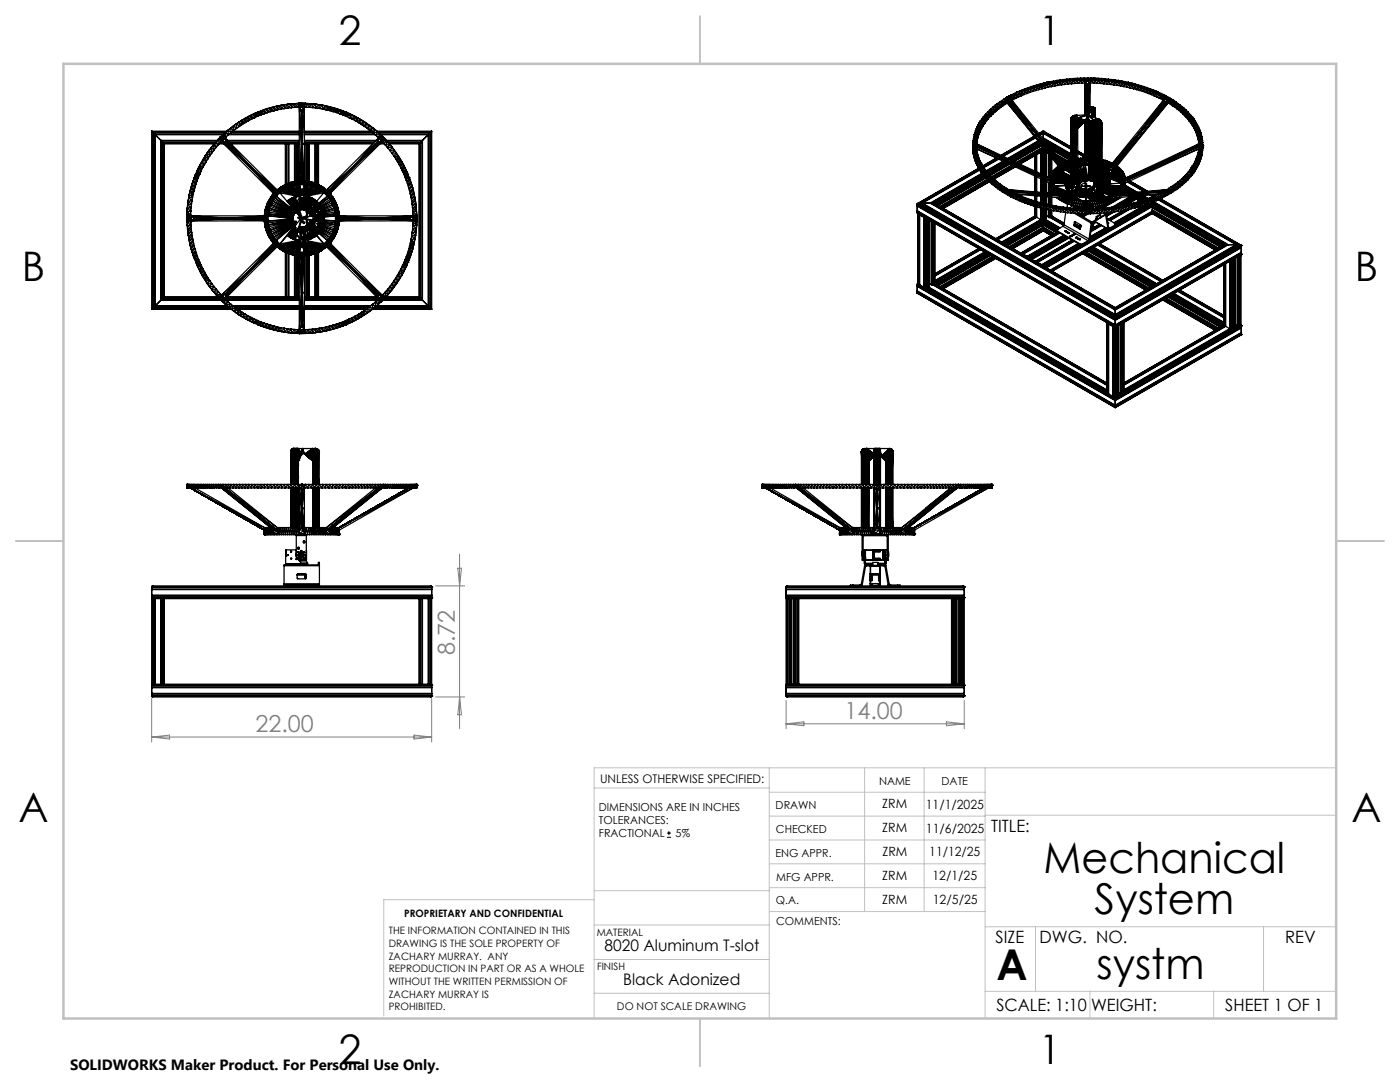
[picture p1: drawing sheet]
<svg xmlns="http://www.w3.org/2000/svg" width="279mm" height="216mm" viewBox="0 0 279 216" stroke-linecap="round" stroke-linejoin="round" font-family="sans-serif">
<defs><g id="words">
<g font-size="8.5">
<text x="208.2" y="174.2">Mechanical</text>
<text x="218.5" y="182.3">System</text>
<text x="198.9" y="195.5">A</text>
<text x="218.9" y="195.4">systm</text>
</g>
<g font-size="8.1">
<text x="67.6" y="8.9">2</text>
<text x="207.3" y="8.9">1</text>
<text x="4.4" y="56.2">B</text>
<text x="270.4" y="56.2">B</text>
<text x="3.7" y="164.1">A</text>
<text x="269.7" y="164.1">A</text>
<text x="67.6" y="212.4">2</text>
<text x="207.3" y="212.4">1</text>
</g>
<g font-size="4.7" fill="#808080">
<text x="90.7" y="130.7" transform="rotate(-90 90.7 130.7)">8.72</text>
<text x="168.5" y="143.4">14.00</text>
<text x="51" y="146">22.00</text>
</g>
<g font-size="3.4">
<text x="197.8" y="166">TITLE:</text>
<text x="198.7" y="188.1">SIZE</text>
<text x="207.5" y="188.1">DWG. NO.</text>
<text x="256.5" y="188.2">REV</text>
<text x="198.8" y="201.7">SCALE: 1:10</text>
<text x="217.7" y="201.8">WEIGHT:</text>
<text x="244.5" y="201.7">SHEET 1 OF 1</text>
</g>
<g font-size="3.2">
<text x="120.7" y="189.8">8020 Aluminum T-slot</text>
<text x="124.4" y="196.6">Black Adonized</text>
</g>
<text font-size="3" x="14" y="213.5">SOLIDWORKS Maker Product. For Personal Use Only.</text>
<g font-size="2.5">
<text x="176.1" y="161.3">ZRM</text>
<text x="184.8" y="161.4">11/1/2025</text>
<text x="176.1" y="166.1">ZRM</text>
<text x="184.8" y="166.2">11/6/2025</text>
<text x="176.1" y="170.9">ZRM</text>
<text x="185.5" y="170.8">11/12/25</text>
<text x="176.1" y="175.6">ZRM</text>
<text x="186.1" y="175.6">12/1/25</text>
<text x="176.1" y="180.4">ZRM</text>
<text x="186.1" y="180.3">12/5/25</text>
</g>
<text font-size="2.4" x="119.8" y="156.2">UNLESS OTHERWISE SPECIFIED:</text>
<g font-size="2.2">
<text x="119.5" y="161.8">DIMENSIONS ARE IN INCHES</text>
<text x="154.8" y="161.4">DRAWN</text>
<text x="175.4" y="156.6">NAME</text>
<text x="187.9" y="156.7">DATE</text>
<text x="119.5" y="164.4">TOLERANCES:</text>
<text x="119.5" y="167.1">FRACTIONAL</text>
<text x="134.8" y="167.1">5%</text>
<text x="154.9" y="166.3">CHECKED</text>
<text x="154.8" y="170.9">ENG APPR.</text>
<text x="154.9" y="175.7">MFG APPR.</text>
<text x="154.9" y="180.4">Q.A.</text>
<text x="154.9" y="184.6">COMMENTS:</text>
</g>
<text font-size="2.1" x="123.1" y="201.6">DO NOT SCALE DRAWING</text>
<g font-size="2">
<text x="80.7" y="182.9">PROPRIETARY AND CONFIDENTIAL</text>
<text x="77.6" y="186.4">THE INFORMATION CONTAINED IN THIS</text>
<text x="77.6" y="188.9">DRAWING IS THE SOLE PROPERTY OF</text>
<text x="77.6" y="191.5">ZACHARY MURRAY. ANY</text>
<text x="119.1" y="186.7">MATERIAL</text>
<text x="77.6" y="194">REPRODUCTION IN PART OR AS A WHOLE</text>
<text x="77.6" y="196.5">WITHOUT THE WRITTEN PERMISSION OF</text>
<text x="119.1" y="193.5">FINISH</text>
<text x="77.6" y="199">ZACHARY MURRAY IS</text>
<text x="77.6" y="201.6">PROHIBITED.</text>
</g>
</g></defs>
<g fill="none" stroke="#000" stroke-width=".25">
<path d="M200.4 19.8h.6M200.4 19.8l-.5 .3M200.4 19.8v.6M200.4 19.8l.5 .3M200.9 19.4v.1M200.9 19.4l.5 .4M200.9 19.4l.4 .1M200.9 19.5l.1 .2M200.9 19.5l.5 .3M200.9 19.5v.2M200.9 19.5l-.5 .3M200.9 19.8h.1"/>
<path d="M200.9 19.7h.1M200.9 19.7v.4M200.9 19.7l-.5 .1M200.9 19.8v.3M201 19.8h.1M201 19.7h.1M201 19.7v.1M201 19.8l-.1 .3M201 19.8h.4M201 19.7l.4 .1M201.3 19.5h.1M201.3 19.5l.1 .3"/>
<path d="M201.3 19.5h.6M201.4 19.8h.1M201.4 19.8l.1 .1-.1-.1M201.4 19.2l-.5 .2M201.4 19.2l-.1 .3M201.4 19.8l-.2 .3M201.4 19.8l-.5 .3M201.4 19.8l-.1 .2M201.7 19.7h.1M201.7 19.7l-.4 .3M201.7 19.7l4.9 6.7M201.7 19.7l11 13.5"/>
<path d="M201.7 19.7l.3 1M201.7 19.7l.3 .9M201.9 18.9v.6M201.9 18.9l-.6 .6M201.9 18.9l.5 .3M201.9 18.9l-.5 .3M201.9 19.5l-.5 .3M201.9 19.5l-.3 .3h-.2M201.9 19.5h-.6M201.9 19.5l-.2 .2M201.9 19.5l-.1 .3M202.4 19.2l-.2 .7-.3-.4"/>
<path d="M202.4 19.2l-.5 .3M202.4 19.2l.3 .4M202.4 18.7v.5M202.4 18.7l.5 .2M202.4 18.7l-.5 .2M202.7 19.6l-.7 .4M202.9 18.9l-.5 .3M202.9 18.9l-.2 .7M202.9 18.9l.4 .4M202.9 18.4v.5M202.9 18.4l.6 .3M202.9 18.4l-.5 .3"/>
<path d="M203.3 19.3l-.6 .3M203.5 18.7l-.6 .2M203.5 18.7l-.2 .6M203.5 18.7l.3 .4M203.5 18.2v.5M203.5 18.2l.5 .3M203.5 18.2l-.6 .2M203.8 19.1l-.5 .2M204 18.5l-.5 .2M204 18.5l-.2 .6M204 18.5l.4 .4M204 17.9v.6"/>
<path d="M204 17.9l.6 .3M204 17.9l-.5 .3M204.4 18.9l-.6 .2M204.6 18.2l-.6 .3M204.6 18.2l-.2 .7M204.6 18.2l.4 .5M204.6 17.7l-.6 .2M204.6 17.7v.5M205 18.7l-.6 .2M205.2 18v-.5l-.6 .7M205.2 18l-.6 .2M205.2 18l-.2 .7"/>
<path d="M205.2 18l.3 .5M205.5 18.5l-.5 .2M205.8 17.8l-.6 .2M205.8 17.8l-.3 .7M205.8 17.8l.3 .4M205.8 17.3l-1.2 .4M205.8 17.3l-.6 .7M205.8 17.3v.5M206.1 18.2l-.6 .3M206.4 17.6l-.6 .2M206.4 17.6l-.3 .6M206.4 17.1l-.6 .7"/>
<path d="M206.4 17.1v.5M206.4 17.1l-.6 .2M207 17.4l-.3 .7-.3-.5M207 17.4l-.6 .2M207 17.4l.3 .5M207 16.9l-.6 .7M207 16.9v.5M207 16.9l-.6 .2M207.3 17.9l-1.2 .3M207.6 17.2l-.6 .2M207.6 17.2l-.3 .7M207.6 17.2l.4 .5"/>
<path d="M207.6 16.8l-.6 .6M207.6 16.8v.4M207.6 16.8l-.6 .1M207.6 16.8h.5M208 17.7l-.7 .2M208.1 16.8h.1M208.1 16.8l.1 .1M208.1 16.8l-.5 .4M208.2 16.9h.1M208.2 16.9l-.6 .3M208.2 16.8h.1M208.2 16.9v.1"/>
<path d="M208.2 16.8h-.1M208.2 16.8v.1M208.2 17l-.6 .2M208.2 17l-.2 .7M208.2 17l.4 .5M208.2 16.8v.2M208.3 16.6l-.7 .2M208.3 16.6l-.1 .2M208.3 16.6l.3 .1M208.6 17.5l-.6 .2M208.6 16.7h.1M208.6 16.7l-.4 .2"/>
<path d="M208.6 16.7l-.4 .1M208.6 16.8l-.4 .2M208.6 16.8h.1M208.6 16.8l-.4 .1M208.6 16.7v.1M208.7 16.8h.1M208.7 16.7h.1M208.7 16.7v.1M208.7 16.8l-.5 .2M208.7 16.8l.2 .1M208.7 16.7l.2 .2M208.9 16.9l-.7 .1"/>
<path d="M208.9 16.9l-.3 .6M208.9 16.9l.3 .5M209 16.4l-.3 .3M209 16.4l-.7 .2M209 16.4l-.4 .3M209.2 17.4l-.6 .1M209.5 16.8l-.6 .1M209.5 16.8l-.3 .6M209.5 16.8l.4 .5M209.6 16.3l-.7 .6M209.6 16.3l-.1 .5M209.6 16.3l-.9 .4"/>
<path d="M209.6 16.3l-.6 .1M209.9 17.3l-.7 .1M210.2 16.6l-.7 .2M210.2 16.6l-.3 .7M210.2 16.6l.3 .5M210.3 16.2l-.8 .6M210.3 16.2l-.1 .4M210.3 16.2l-.7 .1M210.5 17.1l-.6 .2M210.9 16.5l-.4 .6M210.9 16.1l-.7 .5M210.9 16.1v.4"/>
<path d="M210.9 16.1l-.6 .1M211.6 16.4l-.4 .6-.3-.5M211.6 16.4l.2 .5M211.6 15.9l-.7 .6M211.6 15.9v.5M211.6 15.9l-.7 .2M211.8 16.9l-1.3 .2M212.2 16.3l-2 .3M212.2 16.3l.1-.4-.7 .5M212.2 16.3l-.4 .6M212.2 16.3l.3 .6M212.5 16.9h-.7"/>
<path d="M212.9 16.2v-.4l-.7 .5M212.9 16.2l-.7 .1M212.9 16.2l-.4 .7M212.9 16.2l.3 .6M213.2 16.8l-.7 .1M213.6 15.7v.5M213.6 15.7l-2 .2M213.6 16.2h-.7M213.6 16.2l-.4 .6M213.6 15.7l-.7 .5M213.6 16.2l.3 .5M213.9 16.7l-.7 .1"/>
<path d="M214.3 16.1l-.7 .1M214.3 16.1l-.4 .6M214.3 16.1l.2 .6M214.3 15.7l-.7 .5M214.3 15.7v.4M214.3 15.7h-.7M214.5 16.7h-.6M215 16.1l-.5 .6M215 15.6l-.7 .5M215 15.6v.5M215 16.1l.2 .5M215 15.6l-.7 .1"/>
<path d="M215.2 16.6l-.7 .1M215.7 16l-1.4 .1M215.7 15.6l-.7 .5M215.7 15.6v.4M215.7 16l-.5 .6M215.7 16l.2 .6M215.7 16h2.8M215.7 15.6h-.7M215.7 15.6h2.8M215.9 16.6h-.7M215.9 16.6h.7M216.4 16l-.5 .6"/>
<path d="M216.4 16l.2 .6M216.4 16l.3 .2 .4-.2M216.4 16l.2 .2M216.4 15.6l-.7 .4M216.4 15.6v.4M216.4 15.6l.4 .2M216.6 16.6h.1M216.6 16.2v6.7M216.6 16.2h1M216.6 16.2l.4 .9M216.6 16.2l.5 .8M216.6 16.2l.4 6.7"/>
<path d="M216.6 16.2h.1M216.8 15.8h.1M216.8 15.8l-.4 .2M216.9 15.8h.1M216.9 15.8l-.5 .2M216.9 15.8l.3 .4M216.9 15.8l.2 .2M217 17.1h.1M217 17v5.8M217 17l.1 .1M217.1 17.1h.1M217.1 17l-.1 .1"/>
<path d="M217.1 15.6l-.2 .2M217.1 15.6l-.3 .2M217.1 15.7h.1M217.1 17.1l-.1 5.6M217.1 16.1h.1M217.1 15.9h.1M217.1 17h.1M217.1 15.6v.6M217.1 17v5.6M217.1 16l.3 .2 .4-.2M217.1 15.6l.2 .2M217.1 17.1v5.4"/>
<path d="M217.1 17v.1M217.1 17.1v5.2v-5.2M217.3 15.8h.1M217.3 15.8l-.2 .2M217.3 15.8l-.4 .4M217.3 15.8l.5 .2M217.3 15.8l.5-.2-.4 .2M217.4 15.8h.1M217.4 15.8l.4 .2M217.6 16.2v5.1M217.6 16.2l-.5 .9M217.6 16.2l-.3 5.2"/>
<path d="M217.8 16l-.2 .6h.7M217.8 16l.5 .6M217.8 16l-.2 .2M218.3 16.6h.6M218.5 15.6v.4M218.5 16l.7 .1M218.5 16l.4 .6M218.5 16l-.2 .6M218.5 15.6l-.7 .4M218.5 15.6h.6M218.5 15.6l-1.1 .2M218.9 16.6l.7 .1"/>
<path d="M219.1 15.6l-.6 .4M219.1 15.6l.1 .5M219.1 15.6l.8 .1M219.2 16.1h.7M219.2 16.1l.4 .6M219.2 16.1l-.3 .5M219.6 16.7l2.7 .2M219.9 15.7v.4M219.9 15.7h.6M219.9 16.1l.4 .6 .3-.5M219.9 16.1l.7 .1M219.9 16.1l-.3 .6"/>
<path d="M219.9 15.7l-.7 .4M220.5 15.7l-.6 .4M220.5 15.7l.1 .5M220.5 15.7l.7 .1M220.6 16.2l.4 .6 .2-.6M220.6 16.2h.6M221.2 15.8v.4M221.2 16.2l.5 .7 .2-.6M221.2 16.2l.7 .1M221.2 15.8l.7 .1M221.2 15.8l-.6 .4M221.9 15.9l.7 .1"/>
<path d="M221.9 15.9l-.7 .3M221.9 16.3l1.4 .2M221.9 16.3l.4 .6M222.3 16.9l.7 .1M222.6 16l-1.4 .2M222.6 16l-.7 .3M222.6 16l.6 .1M222.6 16.4l.4 .6M222.6 16.4l-.3 .5M223 17l.6 .1M223.2 16.1l-1.3 .2M223.2 16.1l-.6 .3"/>
<path d="M223.2 16.1l.7 .1M223.3 16.5l.6 .2M223.3 16.5l.3 .6M223.3 16.5l-.3 .5M223.6 17.1l.7 .2M223.9 16.2l-1.3 .2M223.9 16.2l-.6 .3M223.9 16.2l.7 .1M223.9 16.7l.7 .1M223.9 16.7l.4 .6M223.9 16.7l-.3 .4M224.3 17.3l.6 .1"/>
<path d="M224.6 16.3l1.2 .3M224.6 16.3l-1.3 .2M224.6 16.3l-.7 .4M224.6 16.8h.9M224.6 16.8l.6 .1M224.6 16.8l.3 .6M224.6 16.8l-.3 .5M224.9 17.4l.7 .2M225.2 16.4l-1.3 .3M225.2 16.4l-.6 .4M225.2 16.4l.3 .3M225.2 16.9l.7 .2"/>
<path d="M225.2 16.9l.4 .7M225.2 16.9l-.3 .5M225.4 16.7h.1M225.5 16.8h.1M225.5 16.7h.1M225.5 16.7v.1M225.5 16.8l-.3 .1M225.5 16.7l-.9 .1M225.5 16.8h.4M225.5 16.8h.5M225.5 16.7l.4 .1M225.6 17.6l.6 .1"/>
<path d="M225.8 16.6l2 .5M225.8 16.6l-.3 .1M225.8 16.6l.2 .2M225.9 16.8h.1M225.9 17.1l.6 .1M225.9 17.1l.3 .6M225.9 17.1l-.3 .5M225.9 16.8v.1M225.9 16.8l-.7 .1M225.9 16.9h.1M225.9 16.9h-.7M225.9 16.9v.2"/>
<path d="M226 16.9h.1M226 16.8h-.1M226 16.8v.1M226 16.8h.1M226 16.9l-.1 .2M226 16.9h1.1M226 16.8h.5l-.5 .1M226.2 17.7l.6 .2M226.5 17.2l.7 .2M226.5 17.2l.3 .7M226.5 17.2l-.3 .5M226.8 17.9l1.2 .3"/>
<path d="M227.1 16.9l-1.2 .2M227.1 16.9l-.6 .3M227.2 17.4l.2 .7 .4-.5M227.2 17.4l.6 .2M227.2 17.4l-.4 .5M227.8 17.1l-1.3 .1M227.8 17.1l-.6 .3M227.8 17.1l.6 .2M227.8 17.6l.6 .2M227.8 17.6l.2 .6M228 18.2l.6 .3M228.4 17.3l-1.2 .1"/>
<path d="M228.4 17.3l-.6 .3M228.4 17.3l.6 .2M228.4 17.8l.6 .2M228.4 17.8l.2 .7M228.4 17.8l-.4 .4M228.6 18.5l1.2 .4M229 17.5l-1.2 .1M229 17.5l-.6 .3M229 17.5l.5 .2M229 18l.2 .7 .4-.5M229 18l.6 .2M229 18l-.4 .5"/>
<path d="M229.5 17.7l-1.1 .1M229.5 17.7l-.5 .3M229.5 17.7l.6 .2M229.6 18.2l.5 .3M229.6 18.2l.2 .7M229.8 18.9l.5 .2M230.1 18.5l1.1 .4M230.1 18.5l.2 .6M230.1 18.5l-.3 .4M230.1 17.9l-1.1 .1M230.1 17.9l-.5 .3M230.1 17.9l.6 .3"/>
<path d="M230.3 19.1l1.6 .8M230.7 18.7l.2 .7 .3-.5M230.7 18.2l.5 .2M230.7 18.7l-.4 .4M230.7 18.2h-1.1M230.7 18.2l-.6 .3M231.2 18.4l-1.1 .1M231.2 18.4l-.5 .3M231.2 18.4l.6 .3M231.2 18.9l.2 .7 .4-.4M231.2 18.9l.6 .3M231.8 19.2l.5 .3"/>
<path d="M231.8 19.2l.1 .7M231.8 18.7h-1.1M231.8 18.7l-.6 .2M231.8 18.7l.5 .2M231.9 19.9l.3 .1M232.3 19.5h1M232.3 19.5h.5M232.3 19.5l.5 .3M232.3 19.5l.3 .3M232.3 19.5l.1 .2M232.3 19.5l-.4 .4M232.3 19.5v.3"/>
<path d="M232.3 18.9l1.5 .9M232.3 18.9h-1.1M232.3 18.9l-.5 .3M232.4 19.7h.1M232.4 19.7l.2 .1M232.4 19.7l-4.9 6.7M232.4 19.7l-10.9 13.5M232.4 19.7l-.3 1M232.4 19.7l.7 .4M232.4 19.7l-.2 .9M232.6 19.8l.2 .1M232.8 19.8h.1"/>
<path d="M232.8 19.8h-.2M232.8 19.8l-.1 .1M232.8 19.8v.1M232.8 19.9h.1M232.8 19.5h.1M232.8 19.8l.5 .2M232.8 19.8l.2 .3 .3-.1M232.8 19.9l.3 .2M232.8 19.8l.1 .2M232.8 19.2h-1M232.8 19.2l-.5 .3M232.8 19.2v.3"/>
<path d="M232.8 19.5v.3M232.9 19.5h.1M232.9 19.5l-.1 .3M233.2 19.7h.1M233.2 19.7l.1 .3M233.2 19.7v.1M233.2 19.7l-.4 .1M233.2 19.8h.1M233.2 19.8l.1 .2M233.3 19.7h.1M233.3 19.7v.3M233.3 19.7l.9 .3"/>
<path d="M233.3 19.7l.5 .1M233.3 19.7l-.1 .1M233.3 19.5h.1M233.3 19.5v.2M233.3 19.5l-.5 .3M233.3 19.5l-.1 .2M233.3 19.5h-.4M233.8 19.8l.4 .2M30.3 26.2l.2 .2M30.3 26.2v35.5M30.3 26.2h15M30.5 26.4h.1"/>
<path d="M30.5 26.4l.1 .1M30.5 26.4v35.1M30.5 26.4h14.5M30.6 26.5v34.9M30.6 26.5l.3 .3M30.6 26.5h14.3M30.9 26.8l.1 .1M30.9 26.8v34.3M30.9 26.8h13.7M31 26.9v34.1M31 26.9l1.1 1.1M31 26.9h13.5"/>
<path d="M32.1 28l.1 .1M32.1 28v31.9M32.1 28h11.3M32.2 28.1v31.7M32.2 28.1l.3 .3M32.2 28.1h11.1M32.5 28.4l.1 .1M32.5 28.4v31.1M32.5 28.4h10.5M32.6 28.5h.1M32.6 28.5l.2 .2M32.6 28.5v30.9"/>
<path d="M32.6 28.5h10.3M32.8 28.7v30.5M32.8 28.7h10M37.7 39.4l-.2 .7M37.7 39.4l.6 .7M37.8 38.8l.6 .6M37.8 38.8l-.1 .6M38 38.1l-.2 .7M38 38.1l.4 1.3M38 38.1l.6 .6M38.1 37.4l-.1 .7M38.1 37.4l.5 1.3"/>
<path d="M38.1 37.4l.6 .7M38.3 36.8h.1M38.3 36.8l-.2 .6M38.3 36.8l.4 1.3M38.3 36.8l.6 .6M38.3 39.9v.3M38.4 39.4h-.7M38.4 39.4l-.1 .7M38.5 39.2l-.1 .3M38.6 38.7l-.2 .7M38.6 36.1l.3 1.3M38.6 36.1l.5 .6"/>
<path d="M38.6 36.1l-.3 .7M38.6 38.5l-.1 .4M38.7 38.1l-.1 .6M38.8 37.9l-.1 .3M38.8 35.4l-.2 .7M38.8 35.4l.3 1.3M38.8 35.4l.5 .7M38.9 37.4l-.2 .7M38.9 37.2v.3M39 34.8h.1M39 34.8l-.2 .6M39 34.8l.3 .3"/>
<path d="M39 34.8l.2 .4M39 34.8l.2 .3M39.2 36.5l-.3 .9M39.2 35.2h.1M39.2 35.1h.1M39.2 35.2l.1 .9M39.2 35.1v.1M39.2 35.2l-.4 .2M39.3 35.2h.1M39.3 35.1h.1M39.3 35.2v.9M39.3 35.1h-.1"/>
<path d="M39.3 34.1h.1M39.3 34.1l.1 .6M39.3 34.1l.2 .5M39.3 34.1l-.3 .7M39.3 35.1v.1M39.3 35.2l.3 .2M39.3 36.1l-.2 .6M39.4 34.7h.1M39.4 34.7l-.4 .1M39.4 34.7l-.1 .4M39.4 35.9l-.1 .3M39.4 34.6v.1"/>
<path d="M39.5 34.6h.1M39.5 34.7l.1 .7M39.5 34.6v.1M39.5 34.7l-.2 .5M39.5 34.7h.1M39.5 34.7h.4M39.6 35.4l-.3 .7M39.6 33.5h.1M39.6 33.5l-.1 1.2M39.6 33.5l.3 1.2M39.6 33.5l-.1 1.1M39.6 33.5l-.3 .6"/>
<path d="M39.9 32.9l.5 .6M39.9 32.9l.2 1.2-.5-.6M39.9 32.9l-.3 .6M40.3 32.3l.1 1.2M40.3 32.3l-.4 .6M40.4 33.5l-.9 2.1M40.5 33.4l-.1 .3M40.6 31.7l.2 1.2-.5-.6M40.6 31.7l-.3 .6M40.9 32.7l-.2 .4M41 31.1l.1 1.2-.5-.6M41 31.1l.5 .6"/>
<path d="M41 31.1l-1.1 1.8M41 31.1l-.4 .6M41.2 32.1l-.2 .4M41.3 30.6l.2 1.1M41.3 30.6l.6 .5M41.3 30.6l-.3 .5M41.5 31.7l-1.1 1.8M41.6 31.6l-.2 .3M41.7 30l-.7 1.1M41.7 30l-.4 .6M41.7 30l.2 1.1M41.7 30l.6 .5"/>
<path d="M41.9 31.1l-.4 .6M41.9 31l-.2 .3M42.2 29.4l.5 .6M42.2 29.4l-.5 .6M42.2 29.4l.1 1.1M42.3 30.5l-.4 .6M42.3 30.4l-.1 .3M42.6 28.9l-.4 .5M42.6 28.9l.1 1.1M42.6 28.9l.5 .5M42.7 30l-.4 .5M42.8 29.9l-.3 .2"/>
<path d="M43 28.4l-.4 .5M43 28.4l.1 1M43.1 29.4l-.4 .6M43.2 29.4l-.2 .2M43.5 27.8l-.5 .6M43.5 27.8l.1 1.1-.6-.5M43.5 27.8l.5 .6M43.6 28.8l-.2 .3M43.7 28.7h1M43.9 28.5h.5M44 27.3l.1 .4M44 27.3l.1 .5"/>
<path d="M44 27.3v.5M44 27.3l-1 1.1M44 27.3l-.5 .5M44 27.3l.6 .6M44 27.8h.1M44 27.3h.1M44 27.8v.6M44 27.8h-.5M44 28.4l-.9 1M44 27.3l.4 .1M44 27.3l.4 .2M44 28.4h.3"/>
<path d="M44.1 27.8h.1M44.1 27.7v.1M44.1 27.8l-.1 .6M44.1 27.7h.1M44.1 28.3l-.2 .2M44.1 27.8l.4 .1-.4-.1M44.2 27.5h.1M44.2 28.2l10.9 11M44.2 28.3l.9 .2M44.2 28.3l5.5 4.8 5.4 6.1M44.2 28.2v.1M44.2 27.6h.1"/>
<path d="M44.3 27.6h.1M44.3 27.7h.1M44.4 27.7h.1M44.4 27h.1M44.4 27l-.4 .3M44.4 27.4h.1M44.4 27.5h.1M44.4 27.4v.1M44.4 27.5l.2 .4M44.5 27.4h.1M44.5 27.5h.1M44.5 27.4v.1"/>
<path d="M44.5 27.5l.1 .4M44.5 26.9l-.1 .1M44.5 26.9l-.1 .5M44.5 26.9l-.5 .4M44.5 26.9v.5M44.5 26.9l-.3 .2M44.9 27.5h.1M44.9 27.5l.3 1M44.9 27.5l-.7 .8M44.9 27.5l.2 1M44.9 27.5l4.9 5.6M44.9 27.5l10.9 11"/>
<path d="M45 26.4l.5 .5M45 26.4l-.5 .5M45 26.4l-.5 1M45 26.4v1M45 27.4l-1 1M45 27.4h-.5M45 27.4l-.5 .1M45.1 28.5h.1M45.1 28.5l10.1 10M45.1 28.5l10.1 10.1M45.1 28.5l9.2 9.2M45.2 28.5h.1"/>
<path d="M45.2 28.5l9.1 9.2M45.2 28.5l4.6 4.6M45.2 28.5l4.5 4.6M45.2 27.2l-.2 .2M45.4 28h14.3M45.5 28.1h14.2M45.5 26l-.5 .4M45.5 26v.9M45.5 26l.6 .5M45.5 26.9l-.5 .5M45.6 26.9h14.1M45.8 28.4h13.9"/>
<path d="M45.9 28.5h13.8M46.1 26.5l-.6 .4M46.1 28.7h10.8M46.1 26.5h13.6M46.1 25.5l-.6 .5M46.1 25.5v1M46.2 26.4h13.5M46.2 26.3l-.2 .2M46.5 26.2h13.2M46.6 25.1v.9l-.5-.5M46.6 25.1l-.5 .4M46.6 25.1l-1.1 .9"/>
<path d="M46.6 25.1l.6 .5M47.2 24.7l.6 .5M47.2 24.7l-.6 .4M47.2 24.7v.9M47.2 25.6l-1.1 .9M47.3 25.5l-.2 .2M47.8 24.3v.9M47.8 24.3l-1.2 .8M47.8 24.3l-.6 .4M47.9 25.1l-.2 .2M48.3 24.8l-1.1 .8M48.4 24l-.6 .3"/>
<path d="M48.4 24l-.6 1.2M48.4 24l-.1 .8M48.5 24.7l-.3 .2M48.9 24.4l-.6 .4M49 23.6l-.6 .4M49 23.6l-.7 1.2M49 23.6l-.1 .8M49.1 24.4l-.3 .1M49.5 24.1l-.6 .3M49.6 23.2l-.6 .4M49.6 23.2l-1.8 1.1M49.6 23.2l-.7 1.2"/>
<path d="M49.6 23.2l-.1 .9M49.7 33.1h.1M49.7 24l-.3 .2M49.7 33.1v.1M49.7 33.2h.1M49.7 33.1l.1 .1M49.8 33.1h.1M49.8 33.2h.1M49.8 33.1l6 5.4M49.8 33.1h-.1M49.8 33.1l4.5 4.6M49.8 33.1v.1"/>
<path d="M49.8 33.1l4.6 4.6M50.2 23.8l-.7 .3M50.2 22.9l-.7 1.2M50.2 22.9v.9M50.2 22.9l-.6 .3M50.2 22.9v.1M50.3 23.7l-.3 .1M50.8 22.6l-1.2 .6M50.8 22.6l.5 .2M50.8 22.6l-.6 1.2M50.8 22.6v.9M50.9 23.4l-.7 .4"/>
<path d="M51.3 22.8h.1M51.3 22.8l-.5 .7M51.3 22.9h.1M51.3 22.8v.1M51.4 22.9h.1M51.4 22.8h.1M51.4 22.9l-.6 .6M51.4 22.9v.3M51.4 22.8v.1M51.4 23.2l-.6 .3M51.5 22.4h.1M51.5 22.4l-.1 .4"/>
<path d="M51.5 22.4l-1.3 .5M51.5 22.4l.3 .2M51.5 22.4l-.2 .4M51.6 23.1l-.3 .1M51.8 22.6h.1M51.8 22.6l-.4 .3M51.8 22.6l-.4 .2M51.8 22.6l-.4 .6M51.9 22.6h.1M51.9 22.6l-.5 .6M51.9 22.6l.2 .3M52.1 22.1h.1"/>
<path d="M52.1 22.1l-.2 .5M52.1 22.1l-.3 .5M52.2 22.9l-.3 .1M52.7 22.7l-1.3 .5M52.7 21.9l-1.2 .5M52.7 21.9l-.6 1M52.7 21.9l-.8 .7M52.7 21.9v.8M52.9 22.6l-.3 .2M53.4 21.7l-.7 .2M53.4 21.7h.1M53.4 21.7l-.7 1"/>
<path d="M53.5 22.4l-.3 .1M53.8 39.7l.4 .2M53.8 39.7l.2 .4M53.8 39.7l-.2 .4M53.8 39.7l-.4 .8M54 22.3l-1.3 .4M54 39.3l-.2 .4M54 39.3l.3 .3M54 39.3l.5 .1M54.1 21.5l-.7 1v-.8M54.1 21.5l-.1 .8M54.1 21.5l-.7 .2"/>
<path d="M54.2 39.9l-.2 .2M54.2 39.9l.2 .2M54.2 22.2l-.3 .1M54.3 39.6l-.5 .1M54.3 39l-.3 .3M54.3 39l.2 .4M54.3 39.6l-.1 .3M54.3 39l.3 .2M54.3 39.6l.3 .2M54.3 37.7h.1M54.3 37.7l.8 1.5M54.3 37.7l.9 .9"/>
<path d="M54.4 37.7h.1M54.4 37.7l.8 .8M54.4 37.7l1.4 .8M54.5 39.4l-.2 .2M54.5 39.4l.1 .4M54.5 39.4l.4 .1M54.6 38.6h.1M54.6 38.6l.5 .6M54.6 38.6l-.3 .4M54.6 38.6v.6M54.6 39.2h.5M54.6 39.2l-.1 .2"/>
<path d="M54.6 39.8l-.4 .1M54.6 39.2l.3 .3M54.6 39.8l4.2 2.8M54.8 21.3l-.7 .2M54.8 21.3l-.8 1M54.9 22l-.4 .1M54.9 39.5l-.5 .6M54.9 39.5l3.9 3.1M54.9 39.5l4 2.9M55.1 39.2h.1M55.1 39.2l-.2 .3M55.1 39.2l4 3.1"/>
<path d="M55.1 39.2l3.8 3.2M55.2 38.6h.1M55.2 38.5h.1M55.2 38.6l-.1 .6M55.2 38.5v.1M55.3 37.9h.1M55.3 37.9l.5 .1M55.3 37.9l.5 .6M55.4 21.9l-1.4 .4M55.4 21.1l-2 .6M55.4 21.1l-.6 .2M55.4 21.1l-.7 1 .1-.8"/>
<path d="M55.4 21.1v.8M55.5 21.9h-.3M55.6 37.6h.1M55.6 37.6l.2 .4M55.6 37.6l.4 .2M55.6 37.6l-.3 .3M55.8 38v.5M55.8 38l.3 .2M55.8 38.5h-.6M55.8 38.5l-.6 .1M55.8 38.5l-.7 .7M55.8 38.5l3.3 3.8"/>
<path d="M55.8 38.5l3.2 .6M56 37.4l.3 .2M56 37.4v.4M56 37.4h.1M56 37.8l-.2 .2M56 37.8l.4 .2M56 37.8l.1 .4M56.1 21l-.7 .1M56.1 21l-.7 .9M56.1 21v.8M56.1 21.8l-.7 .1M56.1 38.2l-.3 .3"/>
<path d="M56.1 38.2l2.9 .8M56.2 21.7l-.3 .1M56.3 37.6l-.3 .2M56.3 37.6l.1 .4M56.4 37.1h.1M56.4 37.1l.2 .4M56.4 37.1l-.4 .3M56.4 37.1l-.1 .5M56.4 37.1l-.8 .5M56.4 37.1l.4 .2M56.4 38l2.6 .9M56.6 37.5l-.3 .1"/>
<path d="M56.6 37.5l-.2 .5M56.6 37.5l.2 .3M56.8 36.9h.1M56.8 36.9l.2 .3M56.8 21.7l-.7 .1M56.8 36.9v.4M56.8 37.8l-.7 .4M56.8 37.8l2.2 1M56.8 20.9l-.7 .1M56.8 20.9l-.7 .9M56.8 20.9v.8M56.8 37.3l-.2 .2"/>
<path d="M56.8 37.3v.5M56.8 37.3l.3 .3M56.9 21.6l-.3 .1M56.9 28.7h.2M56.9 28.7v8.1M57 37.2l-.2 .1M57 37.2l.5 .2M57 37.2l.1 .4M57.1 37.6l2 1.1M57.1 37.6l2 1M57.1 28.7h.1M57.1 28.7h.2"/>
<path d="M57.1 28.7v8M57.1 36.7l.2 .4M57.1 36.7l-.7 .4M57.1 36.7l.5 .3M57.1 36.7l-.1 .5M57.3 28.7h.3M57.3 28.7v8M57.3 37.1l-.3 .1M57.3 37.1l.2 .3M57.5 20.8l-.7 .1M57.5 20.8v.8M57.5 20.8l-.7 .9"/>
<path d="M57.5 21.6l-.7 .1M57.5 37.4l-.7 .4M57.5 37.4l1.6 1.2M57.5 39.9l-.2 .2 .8 .9M57.5 39.9l.6 1.1M57.6 28.7h.1M57.6 36.6l.3 .3M57.6 21.5l-.4 .1M57.6 37l-.3 .1M57.6 28.7v8.3M57.6 36.6l-.5 .1M57.6 37l-.1 .4"/>
<path d="M57.6 37l.2 .3M57.6 28.7h1.2M57.6 28.7v7.9M57.7 39.8l.4 1.2M57.7 39.8l.5 1.1M57.7 39.8l-.2 .1M57.8 37.3l-.3 .1M57.8 37.3l1.4 1.1M57.8 37.3l1.4 1.2M57.9 36.9l-.1 .4M57.9 36.9l.3 .2M58 36.4l-.4 .2"/>
<path d="M58 36.4l-.1 .5M58 36.4l-.9 .3M58 36.4l.4 .3M58 36.4l.1 .4M58.1 21.5l-.6 .1M58.1 36.8l-.5 .2M58.1 36.8l.1 .3M58.2 20.7l-.1 .8M58.2 20.7l-.7 .1M58.2 20.7l-.7 .9M58.2 37.1l1.1 1.1M58.2 37.1l-.4 .2"/>
<path d="M58.2 37.1l1 1.2M58.2 39.5l.5 1.1M58.2 39.5l-.5 .3M58.2 39.5l.3 1.2M58.2 21.4l-.3 .1M58.4 36.7l-.3 .1M58.4 36.7l.2 .3M58.4 36.7l-.2 .4M58.4 36.3l-.4 .1M58.4 36.3l.3 .3M58.4 36.3v.4M58.6 37l-.4 .1"/>
<path d="M58.6 37l.8 1.1M58.7 36.6l-.3 .1M58.7 36.6l.2 .3M58.7 36.6l-.1 .4M58.7 39.3l.5 1.1M58.7 39.3l-.5 .2M58.7 39.3l.2 1.2M58.8 28.7h.1M58.8 28.7v7.5M58.8 20.7v.7M58.8 20.7h-.6M58.8 20.7l-.7 .8"/>
<path d="M58.8 36.2l.4 .3M58.8 36.2l.1 .4M58.8 36.2h.1M58.8 36.2l-.1 .4M58.8 36.2l-.8 .2M58.8 36.2l-.4 .1M58.9 28.7h.3M58.9 28.7v7.5M58.9 36.6v.3M58.9 21.4l-.8 .1M58.9 36.6h-.2M58.9 36.9l-.3 .1"/>
<path d="M58.9 36.9l.6 1.2M58.9 36.9l.6 1.1M59 39.1h.8M59 39.1v.1M59 38.8v.1M59 39.2l.9 .1M59 38.9l.8 .1M59 38.9v.2M59 39.2l-.3 .1M59 39.2l.2 1.2M59 38.8l.8 .2M59.1 38.6l.7 .4"/>
<path d="M59.1 38.6l-.1 .2M59.1 38.5v.1M59.1 38.5l.7 .5M59.2 28.7h.1M59.2 28.7v7.5M59.2 38.3l.6 .7M59.2 38.3l.6 .6M59.2 38.3l-.1 .2M59.2 36.5h.3M59.2 36.5l-.3 .1M59.2 36.5l-.3 .4M59.2 36.5l.1 .4"/>
<path d="M59.3 28.7h.2M59.3 28.7h.1M59.3 28.7v7.4M59.3 38.2l.5 .7M59.3 38.2l-.1 .1M59.3 21.4h1.9M59.3 36.1l-.5 .1M59.3 36.1l-.1 .4M59.3 36.1l.2 .4M59.3 36.1h.1M59.3 36.1l-.4 .1M59.3 36.9l.4 1"/>
<path d="M59.4 38.1l.4 .8M59.4 38.1l.5 .7M59.4 38.1l-.1 .1M59.5 28.7h.2M59.5 36.5l.2 .4M59.5 36.5l-.2 .4M59.5 28.7v7.4M59.5 20.6v.8M59.5 38l.4 .7M59.5 38l-.1 .1M59.5 38l.4 .8M59.5 20.6l-.7 .1"/>
<path d="M59.5 20.6h1.4M59.5 20.6l.4 .4M59.5 20.6l-.7 .8M59.5 21.4h-.7M59.7 37.9l.2 .8M59.7 37.9l-.2 .1M59.7 37.9l.3 .8M59.7 21.4h.1M59.7 20.6h.1M59.7 36.1h.1M59.7 36.9h.1M59.7 21.4v15.5"/>
<path d="M59.7 26.8h-14l-.2 .2M59.7 21.4l.5 .8M59.7 21.4l.5 .9M59.7 21.4l.5 7.4M59.7 36.9h1M59.7 36.1h-.4M59.7 36.1l-.2 .4M59.7 36.9h-.8M59.7 36.9l.3 .9M59.7 36.9l.2 1M59.7 36.9l.2 .9M59.8 39v.1"/>
<path d="M59.8 37.9h-.1M59.8 39.1l-.8 .1M59.8 39l-.8 .1M59.8 37.9l.2 .8M59.8 39.1v.1M59.8 39h.9M59.8 39.2h-.8M59.8 39.2l.1 .1M59.9 39.3l-.7 1.1M59.9 39.3l-.2 1.3M59.9 38.8l-.1 .1M59.9 38.8l-.1 .2"/>
<path d="M59.9 38.8h.1M59.9 38.7v.1M59.9 39.3l.1 .1M59.9 39.3l-.1 1.3M59.9 21h.1M59.9 38.7h.1M59.9 37.8l.1 .9M59.9 37.8l.2 .8M59.9 37.8h.2M59.9 37.8l-.1 .1M59.9 21l.1 .1M59.9 21l-.4 .4"/>
<path d="M60 21h.1M60 21.1h.1M60 39.4l-.2 1.2M60 39.4l-.1 1.2M60 39.4h.1M60 21.1l-.5 .3M60 21l-.5 .4M60 38.7h.1M60 21v.1M60 38.7h-.1M60 21.1l.2 .3M60 21l.2 .4"/>
<path d="M60.1 39.4l.3 .1M60.1 39.4l-.2 1.2M60.1 39.4v.1M60.1 39.4l-.1 1.2M60.1 38.6h.1M60.1 38.6h.2M60.1 38.6l-.1 .1M60.1 37.8v.8M60.1 39.5h.2M60.1 39.5l-.1 1.1M60.1 39.5v1M60.2 22.2h.1"/>
<path d="M60.2 22.3h.1M60.2 28.8h.1M60.2 35.3h.1M60.2 36.5h.1M60.2 36.4h.1M60.2 22.2v14.3M60.2 28.8l-.5 8.1M60.2 35.3l-.5 1.6M60.2 36.5l-.5 .4M60.2 35.3v1.1M60.2 28.7h.1M60.2 35.2h.1"/>
<path d="M60.2 20.6v.8M60.2 22.2v14.2M60.2 38.6h.1M60.2 28.8l.1 6.4M60.2 21h.1M60.2 21.2h.1M60.2 20.6l-.2 .4M60.2 20.6l-.3 .4M60.2 21.1h.1M60.2 28.7l.1 .1M60.2 22.3v6.5M60.2 28.7v.1"/>
<path d="M60.2 35.3l.1 1.1M60.2 36.5l.5 .4M60.2 20.8h.1M60.3 22.2h.1M60.3 22.3h.1M60.3 35.2h.1M60.3 28.8h.1M60.3 36.5h.1M60.3 20.6v.8M60.3 37.8l-.1 .8M60.3 39.5v1.8M60.3 37.8l-.2 .8"/>
<path d="M60.3 37.8v.8M60.3 39.5l.2 .4M60.3 37.8h.1M60.3 37.8h-.2M60.3 39.5l.2 .3M60.3 39.5l-.2 1M60.3 20.6l.1 .4M60.3 20.6l.2 .4M60.3 22.2v.1M60.3 22.3l-.1 6.4M60.3 35.2v.1M60.3 28.7l-.1 .1"/>
<path d="M60.3 35.2l-.1 .1M60.3 35.3h.1M60.3 36.4h.1M60.3 22.2v14.3M60.3 28.8l.4 8.1M60.3 22.3l-.1 12.9M60.3 35.3l.4 1.6M60.3 36.5l.4 .4M60.3 38.6h.1M60.3 39.5l.4 .3M60.3 39.5l.2 .2M60.3 38.6l.1 .1"/>
<path d="M60.4 38.6h-.1M60.4 37.8l-.1 .8M60.4 37.8h.1M60.4 37.8v.8M60.4 21h.1M60.4 38.6l.1 .1M60.4 39.4l.1 .3M60.4 39.4l.2 .2M60.4 39.4l-.1 .1M60.4 21l-.1 .4M60.4 38.7h.1M60.5 21h.1"/>
<path d="M60.5 38.6l-.1 .1M60.5 21l-.2 .4M60.5 21h-.1M60.5 38.7l.1 .1M60.5 39.4l.1 .1M60.5 39.4l.2 .3M60.5 39.4l.1 .2M60.5 39.4h-.1M60.5 21l.4 .4M60.5 38.7h.1M60.5 39.7v.2M60.5 39.9l-.2 .6"/>
<path d="M60.5 39.9h.1M60.5 37.8l-.1 .8M60.5 37.8v.9M60.5 37.8l.2 .1M60.5 39.7l.2 .1M60.5 39.8h.2M60.6 40l-.3 .5M60.6 39.9l-.3 .6M60.6 39.5v.1M60.6 39.9v.1M60.6 40l.1 .1M60.6 39.6l.3 .2"/>
<path d="M60.6 39.5l.3 .3M60.6 39.6l-.1 .1M60.6 39.6l.1 .1M60.6 38.8h.1M60.6 38.8v.1M60.6 39.3v.2M60.6 39.3l-.1 .1M60.6 39.5v-.2l.2 .3M60.6 39.5h.1M60.6 38.8l.1 .1M60.6 39.3l.1 .1M60.6 38.9l.1 .1"/>
<path d="M60.6 39.5l.2 .1M60.6 38.9h.1M60.7 39.1h.1M60.7 39v.1M60.7 38.9v.1M60.7 39.2v.2M60.7 39.2l.1 .4M60.7 39.2l.1 .2M60.7 39.2l-.1 .1M60.7 38.9l.6-.6-.6 .7M60.7 39h.1M60.7 39.4h.3"/>
<path d="M60.7 39.1l-.1 .1M60.7 39.1l.1 .3M60.7 37.9l-.2 .8M60.7 39.8v.1M60.7 37.9h.1M60.7 39.4l-.1 .1M60.7 39.1l.2 .3M60.7 39l.2 .4M60.7 39l.3 .4M60.7 39.9h.1M60.7 39.4l.1 .2M60.7 39.9l-.1 .1"/>
<path d="M60.7 39.8l-.2 .1M60.7 39.9h-.1M60.7 39.8l-.1 .1M60.7 21.4h.1M60.7 36.1h.1M60.7 21.4v15.5M60.7 39.8l.2 .1M60.7 39.8l.1 .1M60.7 39.8l.1 .3M60.7 39.7l.2 .1M60.7 39.8h.1M60.7 39.9v.1"/>
<path d="M60.7 26.8h14.1l.2 .2M60.7 28.5h13.9M60.7 21.4l-.4 7.4M60.7 21.4l-.4 .9M60.7 21.4l-.5 .8M60.7 21.4l-.4 .8M60.7 28.7h.3M60.7 36.1h.5M60.7 36.1l.2 .4M60.7 36.9h.8M60.7 26.2h13.3M60.7 26.5h13.7"/>
<path d="M60.7 26.4h13.6M60.7 26.9h14.2M60.7 28.4h14M60.7 28h14.4M60.7 28.1h14.3M60.7 36.9l-.2 .9M60.7 36.9l-.1 1M60.8 39.9h.1M60.8 39.6l-.1 .2M60.8 39.9v.2M60.8 39.6h.1M60.8 39.6l.1 .2"/>
<path d="M60.8 39.4v.2M60.8 39.6l-.1 .1M60.8 37.9l-.2 .8 .4-.7M60.8 37.9l-.3 .8M60.8 37.9l.2 .1M60.8 39.4l.1 .2M60.9 39.9h.1M60.9 39.6v.2M60.9 39.9l-.1 .2M60.9 36.5h.1M60.9 36.5l-.2 .4M60.9 39.6h.1"/>
<path d="M60.9 39.4v.2M60.9 39.9v1.5M60.9 39.6l.1 .1M60.9 39.9l.1 .2M60.9 39.9v.2M60.9 39.9l.1 .1M60.9 39.8l.2 .1M60.9 39.9l.3 .2M60.9 39.9h-.1M60.9 39.8v.1M60.9 39.8l-.2-.1 .2 .4M60.9 39.9h.2"/>
<path d="M60.9 39.9l.2 .1M60.9 39.8h.2M60.9 20.6l-.4 .4M60.9 20.6l.7 .1M60.9 21.4h1.4M61 39.7h.1M61 39.6v.1M61 38l-.4 .8M61 38l.1 .1M61 39.4v.1M61 39.7l-.1 .1M61 39.7l.1 .1"/>
<path d="M61 39.4l-.1 .2M61 39.5h.1M61 39.5l-.1 .1M61 36.5h.2M61 36.5l-.3 .4M61 36.5l.1 .4M61 28.7h.2M61 28.7v7.4M61.1 39.5l-.2 .1M61.1 39.5v.1M61.1 39.5l-.1 .1M61.1 39.5l.5 .1"/>
<path d="M61.1 39.9l.1 .2M61.1 39.9v.1M61.1 38.1l-.5 .7M61.1 38.1l-.4 .8M61.1 38.1l.1 .1M61.1 39.6v.3M61.1 39.6l-.1 .1M61.1 39.9h.1M61.1 39.8l.1 .2M61.1 39.9l.1 .1M61.1 39.7h.2M61.1 39.7h-.1"/>
<path d="M61.1 36.9l-.3 1M61.1 36.9l-.4 1M61.2 36.1v.4M61.2 36.1l.1 .4M61.2 36.5h.1M61.2 36.1l-.3 .4M61.2 36.1l-.2 .4M61.2 36.1l.4 .1M61.2 36.5l-.1 .4M61.2 38.2l-.5 .7M61.2 38.2l.2 .4M61.2 28.7h.1"/>
<path d="M61.2 28.7v7.5M61.3 36.5l.2 .1M61.3 36.5l.2 .4M61.3 36.5l-.2 .4M61.3 28.7v7.5M61.3 39.7l-.2 .1M61.3 39.7l-.1 .3M61.3 39.7l.1 .3M61.3 39.7h.1M61.3 38.5l-.3 1M61.3 38.5l-.3 .9M61.3 38.5l-.6 .5"/>
<path d="M61.3 39.7h-.2M61.3 28.7h.3M61.4 39.7h.1M61.4 39.5v.5M61.4 39.7l.1 .1M61.4 39.5l-.3 .1M61.4 39.5l-.3 .2M61.4 39.5l-.1 .2M61.4 39.7l.2 .4M61.4 38.6l.1 .3M61.4 38.6l-.4 .9M61.5 39.7h.1"/>
<path d="M61.5 39.8l-.1 .2M61.5 39.5v.1M61.5 39.5l-.1 .2M61.5 39.8h.2M61.5 38.9v.9M61.5 39.2v.5M61.5 39.2l-.1 .3M61.5 38.9l-.4 .6M61.5 39.2l-.4 .3M61.5 38.9l-.5 .6M61.5 39.6v.1M61.5 39.2l.1 .4"/>
<path d="M61.5 39.2l.3 .1M61.5 39.2l-.1 .5M61.5 39.2v.3M61.5 36.6h.2M61.5 36.6v.3M61.5 21.4h.4M61.5 36.9l.4 .1M61.5 36.9l-.6 1.1M61.5 36.9l-.5 1.1M61.6 39.6l.1 .1M61.6 39.6l-.1 .2M61.6 39.6l.1 .2"/>
<path d="M61.6 28.7h.1M61.6 20.7v.7l.7-.7M61.6 28.7v7.5M61.6 20.7h.7M61.6 20.7l-1.1 .3M61.6 20.7l-.7 .7M61.6 36.2l-.3 .3M61.6 36.2l-.1 .4M61.6 36.2l.9 .2M61.6 36.2l.1 .4M61.7 39.7h.1M61.7 39.8l-.1 .3"/>
<path d="M61.7 39.8h.3M61.7 39.7v.1M61.7 39.7l.3 .1M61.7 36.6l.3 .1M61.7 36.6l.2 .4M61.7 36.6l-.2 .3M61.7 28.7v7.5M61.7 28.7h1.2M61.8 39.3l-.1 .4M61.8 39.3l.2 .5M61.8 39.3l.3 .1M61.8 39.3l-.3 .4"/>
<path d="M61.8 39.3l-.2 .3M61.8 39.3l-.1 .5M61.9 37l.4 .1M61.9 37l-.8 1.1M62 39.8l-.3 .5M62 39.8l-.4 .3M62 39.8h-.3M62 39.8l.2 .1M62 39.8l-.1 .5M62 36.7l.3 .1M62 36.7l-.1 .3M62 36.3h.1"/>
<path d="M62.1 39.4l-.1 .4M62.1 39.4l.1 .5M62.1 39.4l.2 .1M62.1 36.3l-.1 .4M62.1 36.3l-.4 .3M62.1 36.3l.2 .5M62.2 39.9v.5M62.2 39.9l-.2 .4M62.2 39.9l-.3 .4M62.2 39.9l.2 .1M62.2 21.4l.3 .1M62.3 37.1l.3 .2"/>
<path d="M62.3 37.1l-1.1 1.1M62.3 37.1l-1.1 1.2M62.3 39.5l.3 .2M62.3 39.5l.1 .5M62.3 39.5l-.1 .4M62.3 20.7v.7M62.3 20.7l.7 .1M62.3 36.8l.3 .1M62.3 36.8l-.4 .2M62.3 36.8v.3M62.3 21.4l.7 .2M62.4 36.4h.1"/>
<path d="M62.5 36.4l-.2 .4M62.5 36.4l.1 .5M62.5 36.4l.4 .2M62.5 36.4l.8 .3M62.6 39.7v.4M62.6 39.7l.5 .3M62.6 39.7l-.2 .3M62.6 36.9v.4M62.6 36.9l.4 .1M62.6 36.9l-.3 .2M62.6 37.3l.4 .1M62.6 37.3l-1.3 1.2"/>
<path d="M62.6 37.3l-1.3 1.1M62.8 39.9l-.4 .7M62.8 39.9l.1 .4M62.8 39.9l-.2 .2M62.9 28.7h.1M62.9 28.7v7.9M62.9 21.5l.4 .1M62.9 36.6l-.3 .3M62.9 36.6l.4 .1M62.9 36.6l.1 .4M62.9 28.7h.4M63 37l.3 .1"/>
<path d="M63 37v.4M63 20.8v.8M63 20.8l.7 .1M63 21.6h.7M63 20.8l-.7 .6M63 37.4l.4 .2M63 37.4l-1.6 1.1M63.3 28.7h.1M63.3 28.7v8M63.3 37.1l-.3 .3M63.3 36.7h.1M63.3 37.1l.6 .4"/>
<path d="M63.3 37.1l.1 .5M63.3 36.7l.8 .4M63.3 36.7l.4 .2M63.3 36.7l-.7 .6M63.3 36.7v.4M63.4 28.7h.2M63.4 28.7h.1M63.4 28.7v8.1M63.4 37.6l.3 .2M63.4 37.6l-1.9 1.1M63.4 37.6l-2 1M63.6 28.7v8.2"/>
<path d="M63.6 28.7h10.8M63.6 21.6l.3 .1M63.7 37.8l-2.2 1-.5 .7M63.7 20.9l.7 .1M63.7 20.9l-.7 .7M63.7 20.9v.7M63.7 37.8l.3 .2M63.7 36.9v.5M63.7 21.6l.7 .2M63.7 36.9l-.3 .7M63.7 36.9l-.4 .2M63.7 36.9l.4 .2"/>
<path d="M63.7 37.4v.4M63.7 37.4l-.3 .2M63.9 37.5l.2 .1M63.9 37.5l-.2 .3M64 38l.3 .2M64 38l-2.5 .9M64.1 37.1l-.4 .3M64.1 37.1l-.2 .4M64.1 37.1l.7 .5M64.1 37.1v.5M64.1 37.6l.2 .1M64.1 37.6l-.4 .2"/>
<path d="M64.1 37.6l-.1 .4M64.3 21.7l.3 .1M64.3 37.7l.2 .2M64.3 37.7v.5M64.3 37.7l-.3 .3M64.3 38.2l.3 .3M64.3 38.2l-2.8 .8M64.4 21v.8M64.4 21l.7 .1M64.4 21l-.7 .6M64.4 21.8l.7 .1M64.5 37.4h.1"/>
<path d="M64.5 37.4l-.4 .2M64.5 37.4l-.2 .3M64.5 37.4v.5M64.5 37.4l.3 .2M64.5 37.9l.2 .1M64.5 37.9l-.2 .3M64.6 38.5h.1M64.6 38.5l-3.1 .6-.4 .4M64.6 38.5h.6M64.6 38.5l.6 .1M64.6 38.5l.7 .7M64.6 38.5l-1.4 1.6"/>
<path d="M64.7 38l-.1 .5M64.7 38l-.4 .2M64.8 37.6l-.3 .3M64.8 37.6l-.1 .4M64.8 37.6l.4 .3M64.9 21.9h.4M65.1 21.1l.6 .2M65.1 21.1l2 .6M65.1 21.1l-.7 .7M65.1 21.9l.7 .1M65.2 37.9h.1M65.2 37.9l-.5 .1"/>
<path d="M65.2 38.6h.1M65.2 38.5h.1M65.2 38.5v.1M65.2 38.6l.1 .6M65.3 38.5h.1M65.3 38.6h.1M65.3 38.6v.6M65.3 38.5v.1M65.3 39.2h.5M65.3 39.2l.5 .6M65.3 39.2l-1.6 1.4M65.3 39.2l-1.7 1.3"/>
<path d="M65.6 39.5l-1.8 1.3M65.6 39.5l-1.7 1.4M65.6 22l.3 .1M65.7 21.3l.7 .2M65.7 21.3l-.6 .6M65.7 21.3l-1.3 .5M65.8 22l.6 .3M65.8 39.2l.2 .2M65.8 39.2l-.2 .3M65.8 39.8l.5 .1M65.8 39.8l.2 .3M65.8 39.8l-1.8 1.3"/>
<path d="M65.9 38.6h.1M65.9 38.6l.2 .4M65.9 38.6l.5 .7M65.9 38.6l-.1 .6M66 39.4l.2 .2M66 39.4l-.4 .1M66 39.4l-.2 .4M66 37.7h.1M66 37.7l-.7 .8M66.1 37.7h.1M66.1 37.7l-1.5 .8M66.1 37.7l-.8 .9"/>
<path d="M66.1 37.7l-.8 .8M66.1 37.7h-.1M66.1 37.7l-.8 1.5M66.1 39l-.3 .2M66.1 39l-.1 .4M66.1 39l.3 .3M66.2 39.6l.5 .1M66.2 39.6l.1 .3M66.2 39.6l-.4 .2M66.3 22.2l.3 .1M66.3 39.9l.3 .5M66.3 39.9l-.3 .2"/>
<path d="M66.4 21.5l-1.3 .4M66.4 21.5l-.6 .5M66.4 21.5l.7 .2M66.4 22.3l.7 .1M66.4 39.3l.3 .4M66.4 39.3l-.2 .3M66.4 39.3l-.4 .1M66.7 39.7l-.4 .2M66.7 39.7l-.2 .4M66.7 39.7l.2 .4M67 22.4l.3 .1M67.1 21.7l.6 .2"/>
<path d="M67.1 21.7l-1.3 .3M67.1 21.7l-.7 .6M67.1 22.4l.7 .3M67.6 22.6l.3 .2M67.7 21.9l1.3 .5M67.7 21.9l-1.3 .4M67.7 21.9l-.6 .5M67.8 22.7l1.2 .5M68.3 22.9l.3 .1M68.4 22.1h.1M68.4 22.1l.2 .5M68.4 22.1l.3 .4"/>
<path d="M68.4 22.1l-1.3 .3M68.4 22.1l-.6 .6M68.6 22.6h.1M68.6 22.6l-.8 .1M68.6 22.6l-.2 .3M68.7 22.6h.1M68.7 22.6l.3 .2M68.7 22.5v.1M68.7 22.5l-.1 .1M68.7 22.6l.4 .2M68.7 22.6l-.3 .3M68.9 23.1l.3 .1"/>
<path d="M69 22.4h.1M69 22.4l-.3 .2M69 22.4l-.3 .1M69 22.4l1.3 .5M69 22.4l.1 .4M69 22.8h.1M69 23.2l.8 .3M69.1 22.8h.1M69.1 22.9h.1M69.1 22.9l-.1 .3M69.1 22.8v.1M69.1 22.8l-.7 .1"/>
<path d="M69.1 22.9h-.7M69.1 22.8l1.2 .1M69.1 22.9h1.2M69.6 22.6l-.5 .2M69.6 22.6h.1M69.7 22.6l1.2 .6M69.7 23.5l.6 .3M70.2 23.7l.7 .4M70.3 22.9l-1.3 .3M70.3 22.9v.1M70.3 22.9l.6 .3M70.3 22.9l-.6 .6"/>
<path d="M70.7 33.1h.1M70.7 33.1l-6.1 5.4M70.7 33.1l-4.6 4.6M70.7 33.1v.1M70.7 33.2h.1M70.7 33.1l-5.4 6.1M70.8 24l.2 .2M70.8 33.1l-.1 .1M70.9 23.2l1.2 .7M70.9 23.2l.6 .4M70.9 23.2l-1.2 .3M70.9 23.2l-.6 .6"/>
<path d="M70.9 24.1l.6 .3M71.4 24.3l.2 .2M71.5 23.6l.6 .3M71.5 23.6h.1M71.5 23.6l-1.2 .2M71.5 23.6l-.6 .5M71.5 24.4l.6 .4M72 24.7l.7 .5M72.1 23.9l.6 .4M72.1 23.9l-1.2 .2M72.1 23.9l-.6 .5M72.5 25.1l1.9 1.4"/>
<path d="M72.7 24.3l-1.2 .1M72.7 24.3l-.6 .5M72.7 24.3l.6 .4M72.7 24.3l1.1 .8M73.3 24.7l-1.2 .1M73.3 24.7l-.6 .5M73.3 24.7l.5 .4M73.8 25.1l-.5 .5 1.1-.1M73.8 25.1l.6 .4M73.8 25.1l-1.1 .1M74.2 26.3l.3 .2M74.4 25.5l-.6 .5 1.1-.1"/>
<path d="M74.4 25.5l.5 .4M74.4 26.5l.5 .4M74.9 25.9l.6 .5M74.9 26.9l.5 .5M74.9 25.9l-.5 .6M75.2 26.2h10.9M75.2 27.2l.3 .2M75.3 28.5h.1M75.3 28.5l-4.6 4.6M75.3 28.5l-10.1 10M75.3 28.5l-4.5 4.6M75.4 28.5h.1"/>
<path d="M75.4 28.5l-10.1 10.1M75.4 28.5l-9.3 9.2M75.4 28.5h-.1M75.4 27.4h.6M75.4 27.4h.7M75.4 27.4l.6 .1M75.4 27.4l.5 .5M75.4 26.4h10.5M75.5 26.4l.5 .4M75.5 26.4l-1.1 .1M75.5 26.4l-.6 .5M75.5 26.5h10.3"/>
<path d="M75.6 27.5h.1M75.6 27.5l-11 11M75.6 27.5l-.3 1M75.6 27.5l-4.9 5.6M75.6 27.5l.6 .7M75.8 28.7h.9M75.9 26.8h9.6M75.9 27.9l.4-.1zM75.9 27.9l.5 .5M76 27.4h.1M76 26.8l.8 .9-.1-.1M76 26.8l-.6 .6"/>
<path d="M76 26.8l-1.1 .1M76 26.8l.2 .3M76 26.8v.6M76 27.5h.1M76 27.4v.1M76 27.5l-.1 .4M76 26.9h9.4M76 27.4l.1 .1M76 28.5h.5M76.1 27.4h.1M76.1 27.7h.1M76.1 27.4h-.1"/>
<path d="M76.1 27l.1 .1M76.1 28.4h.3M76.2 27.6h.1M76.2 27.1l.5 .5M76.2 27.1l.1 .1M76.2 27.6v.1M76.3 28.3l-11 10.9M76.3 28.3l-.9 .2M76.3 28.3l-5.6 4.8M76.3 27.5h.1M76.3 27.8h.1M76.3 27.8l-.4 .1"/>
<path d="M76.3 28.3l.3 .3M76.3 27.8l.1 .6M76.4 27.8h.1M76.4 27.8v.6M76.4 27.8l1 .6M76.4 27.8l.5 .1M76.4 28.4l.5 .5M76.4 27.3l-.3 .1M76.4 27.3l-.3 .2M76.4 27.3l-.5 .6M76.4 27.4l1 1M76.4 27.4v.4"/>
<path d="M76.4 27.4l-.1 .4M76.4 27.4l-.5 .5M76.6 27.5l.1 .1M76.7 27.6l.2 .3M76.8 28.8l.2 .3M76.9 28.9h1M76.9 28.9l.4 .5M76.9 27.9l.5 .5M77 28h7.3M77.2 28.1h7M77.3 29.4l.2 .2M77.3 29.4h1"/>
<path d="M77.3 29.4l.5 .6M77.4 28.4l-.5 .5M77.4 28.4l.5 .5M77.4 28.4h-1M77.4 28.4h6.5M77.5 28.5h6.3M77.7 28.7h5.9M77.7 29.9l.2 .3M77.8 30h.9M77.8 30l.4 .6M77.9 28.9l-.6 .5M77.9 28.9l.4 .5"/>
<path d="M78.1 30.4l.2 .3M78.2 30.6l.8 1.1M78.2 30.6h.9M78.3 29.4l.4 .6M78.3 29.4l-.5 .6M78.5 31l.2 .3M78.6 31.1l1.3 .6M78.6 31.1h.9M78.7 30l-.5 .6M78.7 30l.4 .6M78.7 30l.8 1.1M78.9 31.6l.2 .3"/>
<path d="M79 31.7l1.2 .6M79 31.7l.7 1.2M79 31.7h.9M79.1 30.6l-.5 .5M79.1 30.6l.4 .5M79.3 32.2l.1 .3M79.5 31.1l.4 .6M79.6 32.8l.5 .9M79.7 32.9h.8M79.7 32.9l1.2 .6M79.9 31.7l1 1.8M79.9 31.7l.3 .6"/>
<path d="M80 33.5h.9M80 33.5l1.1 .7M80 33.5l.3 .6M80.2 32.3h-.9l1.2 .6M80.2 32.3l.7 1.2M80.3 34l.4 .9M80.3 34.1l.7 .5M80.3 34.1l.7 .6M80.3 34.1l.8 .1M80.3 34.1l.6 .6M80.5 32.9h.1M80.6 34.7h.4"/>
<path d="M80.6 34.7l.5 .5M80.6 34.7l.5 .4M80.6 34.7l.3 .7M80.8 35.2l.1 .4M80.9 33.5h.1M80.9 33.5l.5 1.3M80.9 35.4l.2 .7M80.9 35.4l1 .7M80.9 34.7h-.3M81 34.7h.1M81 34.7l.2 .4M81 34.7h-.4"/>
<path d="M81 34.6h.1M81 34.6v.1M81 34.6l-.1 .1M81 34.7l.4 .1M81.1 35.9l.1 .3M81.1 36.1h.8M81.1 36.1l1 .7M81.1 36.1l.3 .6M81.1 35.1h.1M81.1 35.2h.1M81.1 34.1v.1M81.1 35.1v.1"/>
<path d="M81.1 34.2l-.1 .4M81.1 34.2l-.1 .5M81.1 35.2l-.2 .2M81.2 35.1h.1M81.2 35.2h.1M81.2 35.2l-.3 .2M81.2 35.2l.7 .9M81.2 35.1l.5 .4M81.2 35.2l.5 .3M81.2 35.1v.1M81.3 36.5l.1 .4M81.4 36.7l.9 .7"/>
<path d="M81.4 36.7l.2 .7M81.4 36.7l.7 .1M81.4 34.8l.5 1.3M81.4 34.8l-.2 .3M81.5 37.2l.1 .3M81.6 37.4h.7M81.6 37.4l.3 1.3M81.6 37.4l.9 .7M81.7 35.5h.1M81.7 37.9l.1 .3M81.8 38.5l.1 .4M81.9 38.7l.8 .1"/>
<path d="M81.9 36.1l.4 1.3M81.9 38.7l.9 .7M81.9 38.7l.2 .7M82 39.2l.1 .3M82.1 39.4l.8 .7M82.1 39.4l.1 .7M82.1 39.4h.7M82.1 36.8h.1M82.1 39.9l.1 .3M82.3 37.4l.2 .7M82.5 38.1h-.8l1 .7M82.5 38.1l.3 1.3"/>
<path d="M82.5 38.1l.2 .7M82.7 38.8l.1 .6M82.8 39.4l.1 .7M83.6 28.7v30.5M83.8 28.5l-.2 .2M83.8 28.5h.1M83.8 28.5v30.9M83.9 28.4l-.1 .1M83.9 28.4v31.1M84.2 28.1v31.7M84.2 28.1l-.3 .3M84.3 28l-.1 .1"/>
<path d="M84.3 28v31.9M85.4 26.9v34.1M85.4 26.9l-1.1 1.1M85.5 26.8l-.1 .1M85.5 26.8v34.3M85.8 26.5v34.9M85.8 26.5l-.3 .3M85.9 26.4l-.1 .1M85.9 26.4h.1M85.9 26.4v35.1M86.1 26.2l-.2 .2M86.1 26.2v35.5"/>
<path d="M194.1 29.3h.1M194.1 29.7h.1M194.1 28.8l.8 .1M194.1 29.2l.1 .4M194.1 29.2l.8 .4M194.1 29.2h.8M194.1 29.2l.1 .9M194.1 29.7l.1 .4M194.1 28.8l.4 .2M194.2 28.7l-.1 1M194.2 29.6l.1 .8M194.2 29.6l.8 .4"/>
<path d="M194.2 29.6h.7M194.2 29.6v.9M194.2 30.1v.4M194.2 28.4v.5M194.2 29.6v.5M194.2 28.4l.3 .3M194.2 30.5l.1 .4M194.2 28v.4M194.2 28l.3 .7M194.2 28l.7 .4M194.2 28h.7M194.2 30l.9 .4"/>
<path d="M194.2 30h.8M194.2 30l.1 .9M194.2 30v.5M194.3 30.9l.1 .4M194.3 27.7l.6 .3M194.3 27.7l-.1 .3M194.3 30.4l.1 .4M194.3 30.4l.8 .4M194.3 30.4h.8M194.3 30.4l.1 .9M194.3 30.4v.5M194.3 27.2v.5"/>
<path d="M194.3 27.2l.7 .4M194.3 27.2h.8M194.4 30.8l.9 .4h-.8M194.4 30.8l.1 .4M194.4 30.8h.7M194.4 30.8l.1 .9M194.4 31.3l.1 .4M194.4 30.8v.5M194.4 26.8l-.1 .4M194.4 26.8l.7 .4M194.4 26.8h.8M194.5 29h.1"/>
<path d="M194.5 29l-.4 .2M194.5 28.7h.1M194.5 31.2l.1 .4M194.5 31.2l.9 .4M194.5 31.2l.1 .9M194.5 31.7l.1 .4M194.5 31.2v.5M194.5 29l.4 .2M194.5 28.7l-.3 .2M194.5 28.7l.4 .2M194.6 29h.1M194.6 28.7h.1"/>
<path d="M194.6 29l.3-.2v.5M194.6 26.5l.6 .3M194.6 26.5l-.2 .3M194.6 28.7h-.1M194.6 28.7l.3 .2M194.6 31.6l.6 1.2M194.6 31.6l.9 .4M194.6 31.6h.8M194.6 31.6l.2 .9M194.6 32.1l.2 .4M194.6 31.6v.5M194.7 26.1l.6 .3"/>
<path d="M194.7 26.1l-.1 .4M194.8 32.5l.1 .4M194.8 32l1 .4M194.8 32h.7M194.8 32l.1 .9M194.8 32v.5M194.9 29.3h.1M194.9 29.2v.4M194.9 29.3l.8 .1M194.9 29.3l14.7 6.8M194.9 29.3l.9 .1M194.9 29.3l7.3 3.2"/>
<path d="M194.9 28.7h.1M194.9 28.7l7.3 3.7M194.9 29.6l.1 .4M194.9 28.4l-.3 .3M194.9 28.7l15.4 7.2M194.9 28.4v.3M194.9 28.7l.8 .7M194.9 28.7l.9 .7M194.9 28v1M194.9 32.9l.5 .8M194.9 28v.4M194.9 28l.1 .3"/>
<path d="M195 32.4l.2 .9v-.5M195 32.4l1 .4M195 32.4h.8M195 32.4l-.1 .5M195 30l.1 .4M195 28.3l-.1 .4M195 27.6l-.7 .1M195 27.6l-.1 .4M195 27.6v.7M195.1 30.4v.4M195.1 27.2v.7l-.1-.3M195.1 27.2l-.1 .4"/>
<path d="M195.1 27.2v.4M195.1 30.8l.3 .8M195.1 27.6l-.1 .7M195.2 32.8l.2 .4M195.2 32.8l1 .4M195.2 32.8h.8M195.2 32.8l.2 .9M195.2 26.8l-.1 .4M195.2 26.8l-.1 .8M195.2 26.8l.1 .4M195.2 24.9l-.5 1.2M195.2 24.9l.4 .7"/>
<path d="M195.2 24.9l.6 .4M195.3 27.2l-.2 .4M195.3 33.6l-12.1 7M195.3 26.4l-.7 .1M195.3 26.4l-.1 .4M195.3 26.4v.8M195.3 26.4l.1 .4M195.3 33.6l-11.9 6.9M195.4 33.2h.8M195.4 33.7l.5 .8M195.4 33.2l.2 .9v-.6M195.4 33.2l.7 .5"/>
<path d="M195.4 33.2l.2 .3M195.4 33.2l1 .3M195.4 33.2v.5M195.4 26.8l-.1 .4M195.4 33.7l-11.9 6.8M195.4 31.6l.1 .4M195.4 24.5l-.2 .4M195.4 24.5l.4 .8M195.4 24.5l.6 .4M195.4 26l-.6-.3 .5 .7M195.4 26l-.1 .4M195.4 26v.8"/>
<path d="M195.4 26l.1 .4M195.5 33.9l-11.6 6.6M195.5 33.9l-11.4 6.6M195.5 32l.3 .4M195.5 26.4l-.1 .4M195.6 33.5l.3 1M195.6 33.5l.3 .4M195.6 33.5l.5 .2M195.6 25.6l-.6-.3 .4 .7M195.6 25.6l-.1 .8M195.6 25.6l.1 .4M195.7 24.1l-.3 .4"/>
<path d="M195.7 24.1l.3 .8M195.7 24.1l.5 .4M195.7 26l-.2 .4M195.7 29.4h.1M195.8 29.4h.1M195.8 32.4l.2 .4M195.8 29.4l13 6.1M195.8 29.4l13 6M195.8 29.4l6.4 3M195.8 29.4h-.1M195.8 25.3l-.4 .7M195.8 25.3l-.1 .7"/>
<path d="M195.8 25.3l.1 .3M195.8 29.4l6.4 3.1M195.8 29.4l12.9 6.1M195.9 34.5l.2 .4M195.9 33.9v.6M195.9 33.9l.2 .4M195.9 33.9l.4 .1M195.9 33.9h.4M195.9 25.6l-.2 .4M195.9 23.8l.2 .2M195.9 23.8l-.2 .3M196 32.8l.2 .4"/>
<path d="M196 34.6l-10.4 5.9M196 24.9l-.1 .7M196 24.9l.1 .4M196 34.6l-10.2 5.9M196.1 33.7h.1M196.1 33.7l-.2 .2M196.1 33.7l.2 .2M196.1 33.7l.6 .2M196.1 24h.1M196.1 25.3l-.2 .3M196.1 24l-.4 .1M196.1 24l.1 .5"/>
<path d="M196.1 34.3l.3 .3M196.1 34.3l1.2 .3M196.1 34.3h.9M196.1 34.9l.4 .3M196.1 34.3v.6M196.1 34.3l-.2 .2M196.1 34.8l-9.9 5.7M196.2 24h.1M196.2 24l.3 .1M196.2 33.2l.2 .3M196.2 24v.5M196.2 23.4l.1 .3"/>
<path d="M196.2 23.4l-.3 .4M196.2 23.4l.2 .3M196.2 34.9l-9.9 5.6M196.2 24.5l-.4 .8M196.2 24.5l-.1 .8M196.2 24.5l.1 .4M196.3 34h.1M196.3 33.9h.1M196.3 33.9v.1M196.3 34l-.2 .3M196.3 23.7h.1M196.3 23.7h.4"/>
<path d="M196.3 34l.7 .3M196.3 23.7l-.1 .3M196.3 23.7l-.2 .3M196.3 23.7l-.4 .1M196.3 24.9l-.2 .4M196.4 34h.1M196.4 33.9h.1M196.4 23.7h.1M196.4 34l.6 .3M196.4 33.9l.6 .4M196.4 33.9v.1M196.4 23.7l-.2 .3"/>
<path d="M196.4 23.7l.1 .4M196.4 35.1l-9.7 5.6M196.4 23.7h.3M196.4 34.6h.9M196.4 34.6l.3 .4M196.4 34.6l1.2 .4M196.4 34.6l.1 .6M196.4 34.6l-.3 .3M196.4 33.5l-.3 .2M196.4 33.5l.3 .4M196.4 35.2l-9.6 5.5M196.5 35.2l.3 .4"/>
<path d="M196.5 24.1l-.3 .4M196.5 24.1l-.2 .8M196.5 24.1l.1 .4M196.5 23l-.1 .7M196.5 23l.2 .7M196.5 23l.5 .4M196.5 23l-.3 .4M196.6 35.3l-9.6 5.6M196.6 24.5l-.3 .4M196.6 35.4l-9.5 5.5M196.7 33.9l.3 .4M196.7 33.9h-.3"/>
<path d="M196.7 33.9h-.4M196.7 35.5l-9.5 5.5M196.7 35h.9M196.7 35l.4 .3M196.7 35l1.2 .3M196.7 35l.1 .6M196.7 35l-.2 .2M196.7 23.7l-.2 .4M196.7 23.7l-.1 .8M196.7 23.7l.1 .5M196.8 35.6l.7 .7M196.8 22.7l-.3 .3"/>
<path d="M196.8 22.7l.2 .7M196.8 22.7l.5 .3M196.8 24.2l-.2 .3M197 35.8l-9.4 5.4M197 34.3l.3 .3M197 23.4l-.2 .8M197 23.4l.2 .4M197.1 35.3h.8M197.1 35.3l.3 .4M197.1 35.3l1.2 .4M197.1 35.3v.6l.3-.2M197.1 35.3l-.3 .3"/>
<path d="M197.1 35.9l-9.3 5.4M197.2 23.8l-.4 .4M197.2 36l-9.3 5.3M197.2 36l-9.3 5.4M197.3 34.6l.3 .4M197.3 23l-.6 .7M197.3 23l-.1 .8M197.3 23l.1 .4M197.4 36.2l-9.3 5.3M197.4 36.2l-9.2 5.4M197.4 36.3l-9.1 5.3M197.4 35.7l.4 .3"/>
<path d="M197.4 35.7l1.3 .3M197.4 35.7h.9M197.4 35.7l.1 .6M197.4 23.4l-.2 .4M197.5 36.3l.4 .4M197.5 22l-.7 .7M197.5 22l.2 .7M197.5 22l.5 .3M197.6 35l.3 .3M197.7 22.7l-.6-.4 .2 .7M197.7 22.7l-.4 .3M197.7 22.7l-.3 .7"/>
<path d="M197.7 22.7l.1 .4M197.8 36h.9M197.8 36l.4 .3M197.8 36l.1 .7M197.8 36l-.3 .3M197.8 23.1l-.4 .3M197.8 21.7l.6 .3M197.8 21.7l-.3 .3M197.8 21.7l.2 .6M197.9 36.7l.4 .3M197.9 35.3l.4 .4M198 22.3l-.3 .4"/>
<path d="M198 22.3l-.2 .8M198.2 36.3l.4 .4M198.2 36.3l.9 .1M198.2 36.3l.1 .7M198.2 36.3l-.3 .4M198.2 21.3l-.4 .4M198.2 21.3l.2 .7M198.2 21.3l.6 .3M198.3 37l.4 .3M198.3 35.7l.4 .3M198.4 22l-.2 .8-.2-.5M198.4 22l.1 .4"/>
<path d="M198.5 22.4l-.7 .7M198.6 36.7h.9l-.5 .3M198.6 36.7l.1 .6M198.6 36.7l.4 .3M198.6 36.7l-.3 .3M198.6 21l-.4 .3M198.6 21l.2 .6M198.6 21l.5 .3M198.7 37.3l.4 .3M198.7 36l-.5 .3M198.7 36l.4 .4M198.8 21.6l-.8 .7"/>
<path d="M198.8 21.6l-.3 .8M198.8 31.5l-2.7 1.6M198.9 31.6l-2.7 1.6M199 37h1M199 37l.1 .6M199 37l.5 .3M199 37l-.3 .3M199 31.6l-2.8 1.6M199 20.7l-.4 .3M199 20.7l.1 .6M199 20.7l.6 .3M199.1 37.6l.5 .4"/>
<path d="M199.1 36.4l.9 .6M199.1 36.4l-.5 .3M199.1 21.3l-.2 .8-.1-.5M199.1 21.3l-.3 .3M199.1 21.3l.2 .5M199.2 31.7l-2.9 1.7M199.3 21.8l-.8 .6M199.3 31.8l-2.9 1.6M199.5 37.3l.4 .3M199.5 37.3h.9M199.5 37.3l.1 .7M199.5 37.3l-.4 .3"/>
<path d="M199.5 20.4l-.5 .3M199.5 20.4l.1 .6M199.5 20.4l.5 .3M199.6 38l.4 .3M199.6 21l-.3 .8M199.9 37.6h1M199.9 37.6l.5 .3M199.9 37.6l1 .3M199.9 37.6l.1 .7M199.9 37.6l-.3 .4M199.9 20.1l-.4 .3M199.9 20.1l.1 .6"/>
<path d="M199.9 20.1l.5 .3M200 37l-.5 .3M200 37l.4 .3M200 20.7l-.9 .6M200 20.7l-.3 .7-.1-.4M200 20.7l.1 .4M200 38.3l.5 .3M200.1 21.1l-.8 .7M200.2 32.2l-3.4 1.9M200.3 32.2l-3.4 1.9M200.4 37.9l.2 .3M200.4 37.9l.4 .3"/>
<path d="M200.4 37.9l.5 .1M200.4 37.9h.5M200.4 37.9l.1 .2M200.4 37.9l-.4 .4M200.4 37.9l.1 .7M200.4 37.3l-.5 .3M200.4 37.3l.5 .3M200.4 20.4l-.4 .3M200.4 20.4l-.3 .7M200.5 38.1h.1M200.5 38.6h.7M200.5 38.1l.1 .1"/>
<path d="M200.5 38.6l.7 .3M200.5 38.1v.5M200.5 32.3l-3.5 2M200.6 32.3l-3.5 2.1M200.6 38.2h.2M200.6 38.2l.3 .2M200.8 38.2h.1M200.8 38.2l-.1 .1M200.8 38.2l.5 .3M200.8 38.2l.3 .3M200.8 38.2l.1 .2M200.8 38.2v.1"/>
<path d="M200.9 38h.1M200.9 37.9h.1M200.9 38.2h-.1M200.9 37.9v.1M200.9 37.6v.3M200.9 37.6l1 .6M200.9 37.6l.1 .3M200.9 20.1h.3M200.9 20.1l-.3 .7-.2-.4M200.9 20.1l-.5 .3M200.9 20.1l.1 .5M200.9 20.1h.1"/>
<path d="M200.9 32.5l-3.7 2.1M200.9 38l-.1 .2M200.9 38.4l.2 .1M201 38h.1M201 37.9h.1M201 37.9l-.1 .1M201 38l-.2 .2M201 37.9v.1M201 32.5l-3.7 2.1M201 20.6l-.9 .5M201 20.1v.5M201 20.2l10.9 13.5"/>
<path d="M201 20.6l10.2 12.5M201 20.6l10.4 12.4M201 20.2l5.6 6.2M201 20.1l1 .6M201.1 38.5h.2M201.1 38.5l.1 .1M201.2 20.1h-.2M201.2 39l.5 .3M201.2 38.6v.4M201.2 38.1h.1M201.2 38.2h.1M201.2 38.2h.7"/>
<path d="M201.2 38.2h-.4M201.2 38.1l-.4 .1M201.2 38.1v.1M201.2 32.6l-3.8 2.2M201.3 38.1h.1M201.3 38.2h.1M201.3 38.1v.1M201.3 38.2h-.5M201.3 38.1l-.5 .1M201.3 38.1l-.1 .1M201.3 20l-.1 .1M201.3 38.2v.3"/>
<path d="M201.3 38.1l.6 .1M201.3 32.7l-3.8 2.2M201.3 38.5l.6 .2M201.3 38.5l.4 .8M201.3 38.5l-.1 .5M201.3 38.5l-.1 .1M201.4 37.9h.1M201.4 37.9l-.6 .3M201.4 37.9l-.4 .1M201.4 37.9h-.4M201.4 37.9l-.1 .2M201.4 32.7l-3.8 2.2"/>
<path d="M201.4 32.7l-3.8 2.3 3.9-2.3M201.5 38l.5 .1M201.7 39.3l.5 .2M201.9 32.9l-4 2.3M201.9 38.7l.5 .3M201.9 38.7l.3 .8M201.9 38.7l-.2 .6M201.9 38.2l-.6 .3M201.9 38.2l.5 .3M202 38.1h.1M202 20.7h.1M202 20.6h.1"/>
<path d="M202 20.6v.1M202 38.1l10.1 .8M202 38.1l4.6 .4M202 20.7l9.2 11.4M202 38.1l-.1 .1M202 38.1l-.5-.1 .5 .1M202 20.7l4.6 5.7M202 38.1l9.2 .7M202 20.7l9.2 11.3M202 38.3l4.6 .2M202.1 38.3l10.6 .9M202.1 33l-4.1 2.4"/>
<path d="M202.2 33.1l-4.2 2.4M202.2 32.4h.1M202.2 32.5h.1M202.2 39.5l.6 .3M202.2 32.5l8.1 4M202.2 32.4l8.1 3.5M202.2 32.4v.1M202.2 33.1l-4.1 2.4M202.3 32.4h.1M202.3 32.4l6.5 3M202.3 32.5h.1M202.3 32.4l-.1 .1"/>
<path d="M202.3 32.4v.1M202.3 32.4l7.7 3.7M202.4 39l.4 .8M202.4 39l.5 .3M202.4 39l-.2 .5M202.4 38.5h-1.1M202.4 38.5l-.5 .2M202.4 38.5l.5 .2M202.5 33.2l-4.2 2.5M202.6 33.3l-4.3 2.4M202.6 33.3l-4.2 2.4M202.8 39.8l.6 .2"/>
<path d="M202.9 39.3l1.1-.1-.5 .3M202.9 39.3l.6 .2M202.9 39.3l.5 .7M202.9 39.3l-.1 .5M202.9 38.7h-1M202.9 38.7l-.5 .3M202.9 38.7l.5 .2M202.9 38.7l9.2 .4M203 38.8l9.1 .7M203.4 38.9l1.2 .5M203.4 38.9l-1 .1M203.4 38.9l-.5 .4"/>
<path d="M203.5 39.5l.4 .8M203.5 39.5l.5 .2M203.5 39.5l-.1 .5M204 39.7l.6 .3M204 39.7h1.2l-.6 .3M204 39.7l.5 .8M204 39.7l-.1 .6M204.6 39.4l1.8 .7M204.6 39.4l-1.1 .1M204.6 39.4l-.6 .3M204.6 40l.5 .7 .1-.5M204.6 40l.6 .2"/>
<path d="M204.6 40l1.2-.1-.6 .3M204.6 40l-.1 .5M206.4 27.2l-6.6 3.8M206.5 31.1v3M206.5 35.1v3.2M206.5 39.1v1M206.5 27.3l-6.5 3.7M206.6 38.5h.1M206.6 26.4h.1M206.6 38.5l5.3 .2M206.6 38.5l-5.3-.6 10.6 .8M206.6 26.4l5.3 7.3"/>
<path d="M206.6 31v3.1M206.6 35.1v3.2M206.6 39.1v1M206.6 38.5l6.1 .7M206.6 31v3.2M206.6 35.2v3.1M206.6 26.4l6.1 6.8M206.6 26.4l4.6 5.7M206.6 26.4l4.6 5.6M206.6 27.4l-6.4 3.8M206.7 38.5h.1M206.7 26.4h.1"/>
<path d="M206.7 26.4h-.1M206.7 27.5l-6.5 3.7M206.8 30.9v3.4M206.8 35.2v3.1M206.8 39.1v1.1M206.9 30.8v3.5M206.9 35.3v3M206.9 39.1v1.1M207.2 28.1l-6.1 3.5M207.2 28.2l-6 3.4M207.3 28.3l-5.9 3.5M207.4 28.4l-5.9 3.4"/>
<path d="M207.6 28.6l-5.7 3.4M207.6 28.7l-5.7 3.3M207.7 30.4v4.3M207.7 35.7v2.7M207.7 39.2v1.3M207.8 28.9l-5.7 3.2M207.8 28.9l-5.6 3.2M207.8 30.3v4.4M207.8 35.7v2.7M207.8 39.2v1.3M207.9 29l-5.6 3.2M207.9 29l-5.5 3.2"/>
<path d="M208 30.2v4.6M208 35.8v2.6M208 39.2v1.3M208.1 30.2v4.7M208.1 35.8v2.6M208.1 39.2v1.3M208.1 30.1h.2M208.1 29.3l-5.3 3.1M208.2 26.1v.1M208.2 27.5v.1M208.2 26.5v.1M208.2 26.2v.1"/>
<path d="M208.2 26.2h.1M208.2 29.5h.1M208.2 29.6v.1M208.2 30v.1M208.2 29.9v.1M208.2 27.6l-.1 .1M208.2 26.1l-.9 .5M208.2 30l-4.7 2.7 4.7-2.7M208.2 30.1l-4.6 2.6M208.2 26.1l5.6 3.3M208.2 30.1l1 .6v4.7M208.2 27.5l-.1 .1"/>
<path d="M208.2 26.3v.2M208.2 26.6v.9M208.2 27.6v.1M208.2 29.5v.1M208.2 29.7v.2M208.2 30h.1M208.2 26.6l-.6 .4M208.2 26.5l-.7 .4M208.2 26.3l-.8 .4M208.2 26.2l-.8 .5M208.2 29.6l-5.1 2.9M208.2 29.7l-5 2.9"/>
<path d="M208.2 29.9l-4.8 2.8M208.2 27.5l5.6 3.2M208.2 26.6l5.6 3.2M208.2 26.5l5.6 3.2M208.2 26.3l5.6 3.2M208.2 27.6l5.6 3.2M208.2 26.2l5.6 3.2M208.2 29.6l.3 .2M208.2 29.7l.4 .2M208.2 29.9l.8 .5M208.2 30l.9 .5-.9-.5M208.2 29.5l-5.2 3"/>
<path d="M208.2 29.5l.2 .1M208.4 30.2v4.8M208.4 35.9v2.6M208.4 39.2v1.4M208.4 28l5.4 3M208.4 36v2.5M208.5 28.1l5.3 3.1M208.6 30.3v4.8M208.6 36.1v2.4M208.6 39.2v1.5M208.7 30.4v4.7M208.7 36.1v2.4"/>
<path d="M208.7 39.2v1.5M208.7 35.4h.1M208.8 35.5h.1M208.8 35.4l-.1 .1M208.8 35.5l1.5 1M208.8 35.4l1.5 .5M208.8 35.5l1.1 .5M208.8 35.4l1.2 .6M208.8 35.5l1.2 .5M208.8 30.4v4.8M208.8 36.2v2.3M208.8 39.2v1.5"/>
<path d="M209.1 28.8l4.7 2.7M209.2 28.9l4.6 2.7M209.2 36.4v2.1M209.2 39.3v1.5M209.4 30.9v4.6M209.4 36.4v2.1M209.4 39.3v1.6M209.5 31v4.5M209.5 36.5v2M209.5 39.3v1.6M209.5 29.4l4.3 2.4M209.5 31.1v4.5"/>
<path d="M209.6 36.5h.1M209.6 35.6h.1M209.6 36.9h.1M209.6 36.8h.1M209.6 36.2l-14.7-6.5 14.7 6.8M209.6 36.1l.1 1.6M209.6 36.1l.4 .4M209.6 36.1v.3M209.6 36.1l.7 .4M209.6 35.6h.4M209.6 35.6l.7 .3M209.6 35.3h.4"/>
<path d="M209.6 36.4l.4 .3M209.6 36.4l.1 .3M209.6 36.4l.4 .1M209.6 36.4l.1 1.3M209.6 35.3l.4 .3M209.6 35.3v.3M209.6 35.3l.8 .4M209.7 37.7l.1 .2M209.7 29.5l4.1 2.4M209.7 36.7h.3M209.7 36.7l.2 .4M209.7 36.7l.1 1.2"/>
<path d="M209.7 36.7l.4 .1M209.7 36.7v1M209.7 35l-.1 .3M209.7 35l.3 .3M209.7 35l.4 .2M209.8 37.9l.1 .3M209.8 31.4v3.5M209.8 38v.6M209.8 39.3v1.7M209.8 34.8l.4 .1M209.8 36.9l.4 .2M209.8 36.9l.1 1.3"/>
<path d="M209.8 36.9l.3 .1M209.8 36.9v1M209.8 34.8l.3 .4M209.8 34.8l.3 .2M209.8 29.7l3.9 2.3-3.8-2.2M209.8 31.4v3.3M209.8 38.2v.4M209.9 38.2l.1 .3M209.9 36h.1M209.9 31.5v3.1M209.9 38.3v.3M209.9 39.3v1.7"/>
<path d="M209.9 36l.1 .1M209.9 37.1l.2 .3M209.9 37.1l.4 .2M209.9 37.1l.1 1.4M209.9 37.1v1.1M209.9 34.5l-.2 .5M209.9 34.5l.3 .4M209.9 34.5l.7 .5M209.9 34.5l.5 .1M209.9 36v.1M209.9 29.9l3.7 2.1M210 36.1h.1"/>
<path d="M210 36.1l.3 .4M210 36h.1M210 35.6l.3 .3M210 35.6l.4 .1M210 36.5h.3M210 36v.1M210 38.5l.1 .1M210 36.5l.1 .3M210 36.5l.4 .2M210 36.7l.4 .2M210 36.7h.4M210 35.3v.3"/>
<path d="M210 35.3l.4 .4M210 35.3l.4 .2M210.1 37.4v1.2l.1-1M210.1 37.4l.4 .2M210.1 37.4l.1 .2M210.1 37.4l.3 .1M210.1 37.4l-.1 1.1M210.1 36.8l-.3 .1M210.1 36.8v.2M210.1 36.8l.3 .1M210.1 34.3l-.2 .2M210.1 34.3l.3 .3"/>
<path d="M210.1 34.3l.4 .2M210.1 35.2l-.1 .1M210.1 35.2l.3 .3M210.1 35.2h.4M210.1 37l.4 .1h-.6M210.1 37l.1 .1M210.1 35v.2M210.1 35l.4 .2M210.2 34.9l.3 .3M210.2 37.6l.2 1v-.7M210.2 37.6l.2 .3M210.2 37.6l.4 .2"/>
<path d="M210.2 37.6h.3M210.2 37.1l.1 .2M210.2 37.1l.4 .3-.3-.1M210.2 34.9l-.1 .1M210.2 34.9l.4 .1M210.2 34.1l-.1 .2M210.2 34.1l.3 .4M210.2 34.1l.4 .2M210.3 35.9h.1M210.3 35.9v.6M210.3 35.9l-.3 .2M210.3 35.9l-.3 .1"/>
<path d="M210.3 37.3l.1 .2M210.3 37.3l-.2 .1M210.3 37.3l.4 .3M210.3 36.5l.1 .2M210.4 34.6l-.2 .3M210.4 34.6l.2 .4M210.4 34.6l.3 .2M210.4 35.7v.8v-.2M210.4 36.7v.2M210.4 35.7l-.1 .2M210.4 35.7v.6M210.4 35.7v.4"/>
<path d="M210.4 36.3l3.4 .3M210.4 37.9l.5 .2M210.4 37.9l.2 .2M210.4 37.9l.1 .7M210.4 37.9h.4M210.4 37.5l.1 .1M210.4 37.5l.3 .1M210.4 36.9l.3 .7M210.4 36.9l-.3 .1M210.4 36.1v.2M210.4 35.5v.2M210.4 35.5v.6"/>
<path d="M210.4 35.5l.1 .4M210.4 33.8l-.2 .3M210.4 33.8l.2 .5M210.4 33.8l.4 .3M210.4 33.8l.5 .1M210.4 36.1l3.4 .4M210.4 36.1l3.4 .3M210.5 34.5l-.1 .1M210.5 34.5l.2 .3M210.5 34.5l.4 .1M210.5 37.6l.4 .2h-.3M210.5 37.6l.1 .2"/>
<path d="M210.5 35.9l-.1 .2M210.5 35.2v.7M210.5 35.2l.1 .5M210.5 35.9l3.3 .4M210.6 30.7l2.6 1.4M210.6 37.2l2.2 .9M210.6 34.3l-.1 .2M210.6 34.3l.3 .3M210.6 34.3l.5 .1M210.6 33.6l-.2 .2M210.6 38.1l.5 .4M210.6 38.1l.5 .1"/>
<path d="M210.6 38.1l.1 .5M210.6 38.1v.5M210.6 38.1h.3M210.6 37.8l-.2 .1M210.6 37.8l.2 .1M210.6 37.8l.5 .2M210.6 35v.7M210.6 35l.1 .5M210.6 33.6l.3 .3M210.6 33.6l.5 .2M210.6 35.7l3.2 .6M210.6 35.7l3.2 .5"/>
<path d="M210.7 37.5l2.1 .6M210.7 34.8l-.3 .7M210.7 37.6l.4 .4M210.7 37.6h-.2M210.7 35.5l-.2 .4M210.7 34.8v.7M210.7 34.8l.2 .4M210.7 35.5l3.1 .6M210.8 37.9l.1 .2M210.8 37.9l.3 .1M210.8 34.1l-.2 .2M210.8 34.1l.3 .3"/>
<path d="M210.8 39.4l.2 .2M210.9 37.7l1.8 .5M210.9 37.7l1.9 .5M210.9 38.3v.4M210.9 38.3l.5 .2M210.9 38.3h.3M210.9 38.3v.3M210.9 31l2 1.2M210.9 38.1l.2 .1M210.9 38.1l.4 .1h-.2M210.9 33.9l-.1 .2M210.9 34.6v.6"/>
<path d="M210.9 34.6l.2 .4M210.9 33.9l.4 1M210.9 33.9l.4 .3M210.9 35.2l2.9 .8M210.9 35.2l2.9 .7M211 39.6l.3 .2M211 37.9l1.7 .4M211.1 39.4l-.1 .2M211.1 38.2l-.2 .1M211.1 38.2l.1 .1M211.1 38.2l.4 .2M211.1 31.3l1.7 1"/>
<path d="M211.1 38l.4 .4M211.1 38l-.2 .1M211.1 35l-.4 .5M211.1 33.8l-.2 .1M211.1 34.4v.6M211.1 33.8l.2 .4M211.1 33.8l.4 .2M211.1 35l2.7 .8M211.1 38.5h.3M211.1 38.5l.1 .2M211.1 38.5l.3 .2M211.1 38.5l.5 .1"/>
<path d="M211.1 38.5v.2M211.1 33.2l-.5 .4M211.1 33.2l.2 .4M211.1 33.2l.4 .2M211.2 38.8h.1M211.2 32.1h.1M211.2 32h.1M211.2 32.1l.7 1.6M211.2 32.1l.8 1M211.2 31.4l1.6 .9M211.2 38.9h.1M211.2 32v.1"/>
<path d="M211.2 38.1l1.5 .2h.8M211.2 38.8v.1M211.2 38.8l.8 .1M211.2 32.1l.9 1M211.2 38.3l.4 .3M211.2 38.3l.5 .3M211.2 38.3l.3 .1M211.2 38.9l1.5 .3M211.2 38.9h.9M211.2 32.1l1.5 1.1M211.3 39.4v.4M211.3 34.2l-.6 .6"/>
<path d="M211.3 34.2v.7M211.3 33.6l-.4-.2 .2 .4M211.3 34.2l.2 .4M211.3 33.6l.2 .4M211.3 33.6l-.2 .2M211.3 33.6l.4 .2M211.3 34.9l2.5 .8M211.3 39.8l1 .5M211.4 38.5l.3 .1M211.4 38.3l1.3 .1M211.4 38.7h.1M211.4 39.7h.1"/>
<path d="M211.4 39.7l-.1 .1M211.4 39.4v.3M211.4 39.7l.7 .4M211.4 38.7h.5M211.4 39.7l.3 .1M211.4 39.7l.2 .3 .1-.2M211.4 33l.5 .7M211.4 33l.1 .4M211.4 33l-.3 .2M211.5 38.4l.2 .2M211.5 34.6l-.4 .4M211.5 34v.6"/>
<path d="M211.5 33.4l.2 .4M211.5 33.4l-.2 .2M211.5 34l.2 .5M211.5 33.4l.4 .3M211.5 34.6l2.3 1M211.5 34.6l2.3 .9M211.6 38.6l.3 .1M211.6 31.9l.9 .5M211.6 38.5h1.1M211.7 39.8h.1M211.7 39.8l.2 .3M211.7 39.8l.2 .2"/>
<path d="M211.7 32l.7 .5M211.7 38.6l-.3 .1M211.7 38.6l.2 .1M211.7 34.5l-.2 .1M211.7 33.8l-.4 .4M211.7 33.8v.7M211.7 34.5l2.1 .9M211.8 32.1l.6 .4M211.8 38.6h.9h-.9M211.8 33.5l.1 .2M211.9 40h.1M211.9 40v.1"/>
<path d="M211.9 40l.2 .1M211.9 34.3h.1M211.9 33.7h.1M211.9 38.7l-.7 .1M211.9 38.7l.1 .2M211.9 38.7l.8 .5M211.9 38.7l.2 .2M211.9 33.7v.6M211.9 34.3l-.2 .2M211.9 33.7l-.2 .1M211.9 33.7l-.2 .8M211.9 34.3l1.9 .9"/>
<path d="M212 33.1h.1M212 38.9h.1M212 33.2h.1M212 33.1l-.1 .6M212 33.2l-.1 .5M212 33.1v.1M212.1 38.9h.1M212.1 33.2h.1M212.1 33.1h.1M212.1 33.1v.1M212.1 33.2l-.2 .5M212.1 38.9l.6 .3"/>
<path d="M212.1 33.1l.6 .1M212.1 33.2h.6M212.1 32.6h.1M212.1 39.5h.1M212.1 39.5l-.7 .2M212.1 39.1v1M212.1 39.1l.4 .2M212.1 39.1l.5 .1M212.1 39.1l.2 1.2M212.1 39.1l.6 .1M212.1 32.6l.6 .6M212.1 32.6l.5 .2"/>
<path d="M212.5 32.4l.3 .3M212.5 39.3l.1 1.2M212.5 39.3l.3 .1M212.5 39.3h.3M212.5 39.3l-.2 1M212.5 32.4l-.4 .2M212.5 32.4l.1 .4M212.6 32.8l.1 .4M212.6 32.8l.4 .3M212.6 36.8l.1 .1M212.6 36.8l.1 .4M212.6 37l.1 .2"/>
<path d="M212.6 39.2l-.1 .1M212.6 39.2l.2 .1M212.6 39.2l.4 .1M212.6 37l-2.1 .1M212.7 39.2h.1M212.7 33.2l-.8 1.1M212.7 36.9v.2M212.7 33.2v.7M212.7 37.2v.2M212.7 36.9l-.1 .1M212.7 33.2l-.8 .5M212.7 33.9l-.8 .4"/>
<path d="M212.7 39.2h-.1M212.7 39.2l.3 .1M212.7 33.9l1.1 .8M212.7 33.9l1.1 .7M212.7 37.1v.1M212.7 38.6h.1M212.7 37.1v.3M212.7 38.3v.6M212.7 38.6v.3M212.7 38.3h.8M212.7 38.3h.9M212.7 37.1l.1 .2"/>
<path d="M212.7 37.4l.1 .1M212.7 38.8l-.5 .1M212.7 38.7l-.7 .1M212.7 38.2v.1M212.7 38.6l.1 .1M212.7 38.9l.1 .1M212.7 38.6l.1 .4M212.7 38.2l.9 .1M212.8 37.3v.2M212.8 37.3v.1M212.8 37.5v.2M212.8 37.3l-.1 .1"/>
<path d="M212.8 38.9l-.4 .1M212.8 38.7l.1 .2M212.8 39l.1 .1M212.8 38.7v.3M212.8 38.7l.1 .4M212.8 38.1l.8 .2M212.8 38.1l-.1 .1M212.8 32.7l.2 .4M212.8 39.4h.5M212.8 37.4v.3M212.8 39.3v.1M212.8 37.4l.2 .3"/>
<path d="M212.8 37.7l.1 .1M212.8 37.4v.1M212.8 39.4l.8 .3M212.8 39.4l.5 .1M212.8 39.4l.2 1.2M212.8 39.4l-.2 1.1M212.8 39.3l.5 .2M212.8 39.3l.5 .1M212.8 39.3h.2M212.8 39l-.2 .1h.3M212.8 32.3l-.3 .1M212.8 32.3v.4"/>
<path d="M212.8 32.3l.2 .3M212.8 32.3l.5 .3M212.9 38.8v.3M212.9 38l.7 .3M212.9 38l-.1 .1M212.9 39.1l-.2 .1M212.9 39.1l.1 .1M212.9 37.6v.2M212.9 38.9v.2M212.9 38.9l.1 .3M212.9 38.9h.1M212.9 37.8l.1 .1"/>
<path d="M212.9 37.6l-.1 .1M213 38l.6 .3M213 38h-.1M213 39.3l.3 .1M213 33.1l-.3 .8M213 33.1v.7M213 33.1l.3 .5M213 33.8l.8 .6M213 33.8l.8 .5M213 32.6l-.4 .2M213 32.6v.5M213 32.6l.3 .3"/>
<path d="M213 39.2h.1M213 37.7v.2M213 38.9v.3M213 38.9l.1 .3M213 38.9l.1 .1M213 37.9l.6 .4M213 37.9l.6 .3M213 37.7l.2 .2M213 37.7l-.1 .1M213.1 39l.2 .1M213.1 39l.2 .3M213.1 39.2l.2 .1"/>
<path d="M213.1 39v.2M213.2 37.9l-.2 .1M213.2 37.9l.4 .3M213.2 37.9l.5 .3M213.2 37.9l.6 .3M213.2 39.3h-.1M213.2 39.5l.3 .1M213.2 39.5l.2 1.3M213.2 39.5l-.2 1.1M213.3 39.3l-.2 .1M213.3 39.5l.2 .1M213.3 39.5h.3"/>
<path d="M213.3 32.6v.3M213.3 32.6l.3 .2M213.3 32.6h-.3M213.3 39.3l.3 .1M213.3 39.1h.3M213.3 39.1l.1 .2M213.3 32.9v.7M213.3 39.1v.2M213.3 39.4l-.1 .1M213.3 39.4l.3 .1M213.3 33.6l-.6 .3M213.3 32.9l-.6 .3"/>
<path d="M213.3 32.9l.3 .6M213.3 39.3l-.1 .1M213.3 33.6l.5 .4M213.4 39.1v.2M213.4 39.1l.2 .3M213.4 39.3v.1M213.5 38.4v.1M213.5 38.4l-.8 .2M213.5 38.5v.1M213.5 38.5l-.6 .4M213.5 38.5l-.6 .3M213.5 38.3v.2"/>
<path d="M213.5 38.5l-.7 .2M213.5 38.5l-.8 .1M213.5 38.3v.1M213.5 38.3l-.8 .3M213.5 39.6l.1 .1M213.5 39.6l.5 .1M213.5 39.3l-.1 .2M213.5 32.5l-.2 .1M213.5 32.5l.1 .3M213.5 32.5l-.3-.4 .1 .5M213.5 32.5l.3 .1M213.5 38.6h.1"/>
<path d="M213.5 38.6h.2M213.5 38.6l-.6 .3M213.5 38.6l-.5 .3M213.5 38.3l-.8 .2 .8-.2M213.5 38.3v.3M213.6 39.1h.1M213.6 39.4h.1M213.6 38.3v.3M213.6 39.1v.3M213.6 39.1l.1 .3M213.6 38.3h-.1M213.6 38.3l-.1 .3"/>
<path d="M213.6 32.8v.7M213.6 38.6l-.6 .3M213.6 39.7l.2 1.2M213.6 39.7l.4 .1M213.6 39.7h.4M213.6 39.7l-.2 1.1M213.6 39.5l.7 .3M213.6 39.5l-.1 .1M213.6 33.5l-.3 .1M213.6 32.8l-.3 .1M213.6 32l-.8 .3M213.6 32l-.1 .5"/>
<path d="M213.6 32l.1 .4M213.6 38.5v.1M213.6 33.5l.2 .2M213.6 32.8l.2 .3M213.6 32l.2 .1M213.6 38.5h.1M213.6 38.5l-.1 .1M213.6 38.2v.3M213.6 39.4v.1M213.7 38.6l.1 .1M213.7 38.6l-.6 .4M213.7 38.6l-.7 .3"/>
<path d="M213.7 38.6h.3M213.7 39.1l.2 .3M213.7 39.1l.2 .1M213.7 39.4h.2M213.7 38.2v.4M213.7 39.1v.3M213.7 38.2l-.1 .1M213.7 38.2l-.1 .3M213.7 38.5v.1M213.7 39.4l-.1 .1M213.7 32.4h.1M213.7 32.4l-.2 .1"/>
<path d="M213.8 23.7h.1M213.8 23.6h.1M213.8 23.7l.1 .3M213.8 23.6v13.3M213.8 36.9l.2 .4M213.8 38.7l-.7 .3M213.8 38.7l-.5 .4M213.8 38.7h.1M213.8 36.9l-1 .4M213.8 36.9l-1.1 .2M213.8 36.7l-1.1 .4M213.8 36.7l-1.1 .2"/>
<path d="M213.8 36.7l-1.2 .1M213.8 33.4l-.2 .1M213.8 32.8h-.2M213.8 32h-.2M213.8 36.7l-3.4-.2 3.2 .2M213.8 38.4h.1M213.8 38.2h-.1M213.8 38.2h.3M213.8 23.8l.1 .2M213.8 23.6l.1 .1M213.8 23.8l.2 .5M213.8 23.8l.1 .1"/>
<path d="M213.8 38.2v.4l.1-.2M213.8 23.5v.1M213.8 23.6v.1M213.8 38.4h.3M213.8 38.2l-.1 .3M213.8 38.4l-.1 .1M213.8 38.4l-.1 .2M213.9 39.2h.1M213.9 23.4v.1M213.9 23.7l.2 .1M213.9 24l-.1 4.2 .2 .4M213.9 23.7v.2"/>
<path d="M213.9 23.4l-.1 .2M213.9 24v13M213.9 39.2v.2M213.9 23.5l.1 .1M213.9 23.5v.1M213.9 23.5l-.1 .1M213.9 39.4h.1M213.9 39.2l.1 .2M213.9 38.7l-.5 .4M213.9 38.7l-.3 .4M213.9 38.7h.1M213.9 38.7l-.6 .4"/>
<path d="M213.9 37l-1.1 .4M213.9 37l-1.1 .3M213.9 39.4l-.1 .2M213.9 23.6l.1 .2M213.9 24l.1 .1M213.9 24h.1M213.9 23.6l.1 .1M213.9 24v.1M213.9 23.6l-.1 .2M213.9 23.4h.1M213.9 38.2v.2l.1-.2M213.9 38.4h.1"/>
<path d="M213.9 23.4v-.1l.2 .1M213.9 38.4v.2l.1-.2M213.9 23.9h.1M213.9 23.9l.1 .1M213.9 23.9v.1M213.9 23.4l.1 .1M213.9 23.4l.1 .2M213.9 24.1l-.1 8.4 .2 .4M213.9 37.1l-1 .5M213.9 37.1l-1.1 .3M214 39.7h-.4M214 24.1h-.1"/>
<path d="M214 23.6l.4 .1M214 23.6v.1M214 24.1l.1 .2M214 24l.1 .1M214 24h.1M214 24.1h.1M214 24l-.1 13.1M214 39.4v.3M214 23.8v.1M214 24.1v.2M214 23.8l-.1 .1M214 38.7l-.4 .4"/>
<path d="M214 38.7l-.3 .4M214 39.7h.1M214 39.8h.3M214 24.3l.1 .1M214 23.2v.2M214 24.3v13M214 38.2v.2l.1-.2M214 39.7v.1M214 32.9l.1 4.5M214 24.3l-.2 12.6M214 23.4v.1M214 23.4h-.1"/>
<path d="M214 28.6l-.1 8.4M214 37.3l.1 .1M214 32.9l-.1 4.2M214 37.3l-1 .4M214 37.3l-1.1 .3M214 39.7l.3 .1M214 39.8l.2 1.2M214 39.8l.4 .1M214 39.8l-.2 1.1M214 38.4h.1M214 23.7l.1 .1M214 23.9l.1 .1"/>
<path d="M214 23.9h.1M214 23.9v.1M214 24.2l.1 .1h-.1M214 23.5l.3 .1M214 23.5l.1 .2M214 23.7h.1M214 23.7v.1M214 23.5l-.1 .1M214 23.2l.1 .1M214 23.2l-.1 .2M214 38.4v.2M214 39.2v.5"/>
<path d="M214 38.7l-.1 .5M214 39.2l.2 .2M214 38.7h.1M214 38.6h.1M214 38.4l.1 .1M214.1 23.8l.2 .1M214.1 24.1v.1M214.1 23.8v.1M214.1 24.1v.2M214.1 24.1l-.1 .2M214.1 23.8l-.1 .1M214.1 24.4l.3 2"/>
<path d="M214.1 24l.1 .1M214.1 24v.2M214.1 23.2v.1M214.1 24.3v13.1M214.1 38.2v.2M214.1 24.4l.3 4M214.1 24.4l.3 6M214.1 24.4l-.1 4.2M214.1 24.4l-.1 8.5M214.1 23.3l.3 .1M214.1 23.3v.1M214.1 23.3l-.1 .1"/>
<path d="M214.1 23.2h.1M214.1 23.2h-.1M214.1 38.2l.2 .1M214.1 37.4l-.3 1M214.1 37.4l-.3 .8M214.1 37.4l-.9 .5M214.1 37.4l-.1 .8M214.1 37.4l-1.1 .3M214.1 38.5h.1M214.1 38.6h1.2M214.1 23.9l.1 .1M214.1 24.2l.3 2.2"/>
<path d="M214.1 23.9l.1 .2M214.1 24.2v.2M214.1 23.9v.2M214.1 24.2h.1M214.1 38.5v.1M214.1 23.7l.1 .1M214.1 23.7h.2M214.1 24.2v.1M214.1 23.7v.1M214.1 23.4l.3 .1M214.1 23.4l.1 .1M214.1 38.7l-.2 .5"/>
<path d="M214.1 38.7l-.1 .5M214.1 38.7l.1 .4M214.1 38.5l-.1 .1M214.1 39.4l.1 .3M214.2 24.1l.2 2.3M214.2 23.5l.1 .2M214.2 23.1l.1 .5M214.2 23.5l-.2 .2M214.2 23.1l-.1 .1M214.2 39.1l-.2 .1M214.2 38.2v.4M214.2 39.1v.3"/>
<path d="M214.2 39.4h-.2M214.2 39.1h.1M214.2 39.4h.1M214.2 39.1l.1 .3M214.2 38.2l-.1 .2M214.2 24.1h.1M214.2 23.8l.2 2.6M214.2 23.8v.2M214.2 23.2l.1 .1M214.2 23.2l-.1 .1M214.2 38.6v.5M214.2 38.6l.1 .5"/>
<path d="M214.2 38.6l.3 .5M214.2 38.5h.1M214.2 38.5l.1 .1M214.2 38.5l-.1 .1M214.2 39.4v.3M214.2 24l.2 2.4M214.2 24l-.1 .2M214.2 38.2v.3M214.3 38.6h.1M214.3 38.6l-.2 .1M214.3 38.6h.6M214.3 39.8l.1 .1"/>
<path d="M214.3 39.8l.2 .1M214.3 39.8h.4M214.3 38.6h-.1M214.3 23.6l.2 .2M214.3 23.7v.2M214.3 23.7l.1 .1M214.3 23.6h.2M214.3 23.6l-.2 .1M214.3 23.2h.2M214.3 23.2v.1M214.3 23.2h-.1M214.3 23.1h.1"/>
<path d="M214.3 23.1v.1M214.3 38.3v.3M214.3 39.1v.3M214.3 23.1h-.1M214.3 39.1l.2 .2M214.3 38.3h.1M214.3 38.3l-.1 .2M214.3 39.8h.1M214.3 39.4l.2 .4M214.3 23.9l.1 2.5M214.3 23.9l.3 .6M214.3 23.3l.2 .1"/>
<path d="M214.3 23.3l.1 .1M214.3 23.3l-.3 .2M214.3 38.5h.3M214.3 38.5v.1M214.3 38.3l.1 .1M214.3 38.3v.2M214.3 38.3v.2l-.2-.1M214.4 23.7v.1M214.4 23.7h.1M214.4 23.7l-.3 .2M214.4 23.4l.1 .1M214.4 23.4v.1"/>
<path d="M214.4 23.4l-.2 .1M214.4 23.1v.1M214.4 23.1l-.1 .1M214.4 38.5l-.1 .1M214.4 38.5h.2M214.4 38.4v.1M214.4 38.4h.2M214.4 38.4l-.1 .1M214.4 26.3h.1M214.4 28.4h.1M214.4 30.4h.1M214.4 39.9h.7"/>
<path d="M214.4 36.5h.2M214.4 28.4h.2M214.4 24.4h.2M214.4 23.5l.3 .1M214.4 23.5l.1 .1M214.4 23.5l-.1 .1M214.4 30.4l-.3 7M214.4 24.4l.1 1.9M214.4 24.4l.1 .1M214.4 24.3l.3 .1M214.4 23.2h.1M214.4 26.4l.1 1.9"/>
<path d="M214.4 26.4l.2 .1M214.4 26.3l.3 .2M214.4 28.4l.2 .1M214.4 28.4l.1 .1M214.4 30.4l.1 1.9M214.4 32.5l.1 1.8 .2 .2M214.4 30.4l.1 .1M214.4 30.4l.2 .1M214.4 30.3h.1M214.4 32.5h.1M214.4 32.5h.2M214.4 32.3h.1"/>
<path d="M214.4 36.4l-.3 1M214.4 34.5l.1 1.8M214.4 34.5h.1M214.4 34.5l.1 .1M214.4 34.4l.2 .1M214.4 34.4l.1 .1M214.4 34.4h.1M214.4 36.4l.2 .2M214.4 36.5l-.3 .9M214.4 36.5l.1 .1M214.4 36.4l.3 .1M214.4 36.4h.1"/>
<path d="M214.4 39.9l1.3 .2M214.4 39.9l.2 1.2M214.4 39.9l-.2 1.1M214.4 28.3l.1 .1M214.4 39.3l.3 .5M214.5 28.3h.1M214.5 32.3h.1M214.5 34.4h.1M214.5 36.4h.1M214.5 36.3h.1M214.5 23.8l-.3 .2M214.5 23.8l-.1 12.7"/>
<path d="M214.5 39.1v.2M214.5 23.8l-.1 .5M214.5 23.8v.4M214.5 24.2l-.1 .1M214.5 24.4v1.8M214.5 26.5v1.8M214.5 23v.2M214.5 24.4v.1M214.5 23.2v.3M214.5 23.2l.1 .1M214.5 23.2l-.2 .1M214.5 24.3l.1 .2"/>
<path d="M214.5 24.2l.1 .2M214.5 23l-.1 .2M214.5 23h.4M214.5 23l-.1 .1M214.5 26.3l.1 .2M214.5 30.3h.1M214.5 26.2v.1M214.5 30.5v1.8M214.5 28.3l.1 .2M214.5 28.3l.2 .2M214.5 34.5v1.8M214.5 30.3l.2 .2"/>
<path d="M214.5 30.4h.1M214.5 30.3v.1M214.5 32.5h.1M214.5 32.3l.1 .2M214.5 32.3l.2 .2M214.5 32.3v.2M214.5 39.1l.1 .2M214.5 34.4v.1M214.5 36.3l.1 .2M214.5 36.4l.1 .2M214.5 30.5h.1M214.5 34.3h.1"/>
<path d="M214.5 34.5h.1M214.5 23.6v.1M214.5 23.6l.1 .1M214.5 23.6l.2 .1M214.5 24.2h.1M214.5 28.5v1.8M214.5 32.5v1.8M214.5 36.5v.1M214.5 23.6l-.1 .1M214.5 23.4h-.1M214.5 23.4h.1M214.5 28.5v1.7"/>
<path d="M214.5 24.5l.1 1.7M214.5 24.5h.1M214.5 24.3l.2 .1M214.5 30.5v1.7M214.5 26.2h.1M214.5 26.3l.2 .1M214.5 28.5l-.1-.1 .1 1.9M214.5 28.3l.2 .1M214.5 30.3l.1 .2M214.5 30.3l.2 .1M214.5 34.3l.2 .2M214.5 34.4l.2 .1"/>
<path d="M214.5 36.5l-.4 .9M214.5 36.4l.2 .1M214.5 23.7v.1M214.5 23.7v.5M214.5 23.7l.1 .5M214.5 26.5l.1 1.8M214.5 34.6l.1 1.7M214.5 23.5l.2 .2M214.5 23.5h-.1M214.5 23.5h.2M214.5 23.2h.1M214.5 24.2l.2 .2"/>
<path d="M214.5 24.4l.1 .1M214.5 28.3h-.1M214.5 28.2h.1M214.5 28.5l.1 1.7M214.5 26.4l.1 .1M214.5 26.2l.2 .2M214.5 26.2l.2 .3M214.5 30.2v.1M214.5 28.4l.1 .1M214.5 28.2l.2 .2M214.5 32.5l-.1-.1-.3 5M214.5 30.5l.1 1.7"/>
<path d="M214.5 30.4l.1 .1M214.5 30.2l.2 .2M214.5 32.2l.2 .3M214.5 32.5l.1 1.7M214.5 34.6h.1M214.5 34.5l.1 .1M214.5 36.6l-.4 .8M214.5 36.3l.6 .9M214.5 36.5l.1 .1M214.5 36.3l.2 .2M214.5 39.9h.3M214.5 39.9h-.1"/>
<path d="M214.6 26.4h-.2l.1 .1M214.6 28.5v1.8M214.6 30.5v1.8h.1M214.6 32.5v1.8M214.6 24.2l.2 .1-.2 .2M214.6 23.3v.1M214.6 23.3l-.1 .1M214.6 26.5v1.7M214.6 24.5v1.6M214.6 24.2l.1 .2M214.6 32.2l-.2 .1M214.6 26.2l.1 .2"/>
<path d="M214.6 30.2l-.2 .1M214.6 30.2h.1M214.6 34.4l-.1 .1M214.6 28.3h.1M214.6 30.2l.2 .2M214.6 30.3h.1M214.6 34.6l-.2-.2-.3 3M214.6 34.2l-.2 .2M214.6 34.2h.1M214.6 32.2l.1 .3M214.6 38.5l-.3 .1M214.6 38.5l.3 .1"/>
<path d="M214.6 34.2l.2 .2-.1 .1M214.6 34.4v.1M214.6 34.3l.1 .2M214.6 34.3h.1M214.6 36.3l.2 .1M214.6 36.3l.1 .2M214.6 39.3l.3 .6M214.6 26.2h.1M214.6 28.2h.1M214.6 26.5h-.1l.1 1.7M214.6 26.1l-.2 .2M214.6 23.7h-.1"/>
<path d="M214.6 23.7v.5M214.6 28.5v1.7l.1 .1M214.6 30.5v1.7M214.6 32.5v1.8h.1M214.6 34.5v1.8M214.6 39.1v.2M214.6 24.2h.1M214.6 28.5v1.7M214.6 26.1h.1M214.6 28.2l.1 .1M214.6 28.2v.1M214.6 32.5v1.7"/>
<path d="M214.6 34.5v1.7M214.6 32.2l.1 .1M214.6 39.1h-.3M214.6 39.3l-.3 .1M214.6 39.1l.1 .1M214.6 34.5h.1M214.6 34.5v.1M214.6 36.3h.1M214.6 36.6l-.5 .8M214.6 36.6l.5 .6M214.6 28.5h-.1v1.8M214.6 30.2l-.1 .1"/>
<path d="M214.6 24.1l-.1 .2M214.6 23.4l.1 .1M214.6 23.4l.5 .1M214.6 23.4l-.1 .1M214.6 24.1l.2 .1M214.6 24.4h.1M214.6 30.5l.1 1.7M214.6 24.1l.2 .2M214.6 28.5l.1 1.7M214.6 24.4v1.7M214.6 38.4v.1M214.6 24.4l.1 1.7"/>
<path d="M214.6 26.5l.1 1.7M214.6 26.1l.2 .1M214.6 26.5h.1M214.6 32.5l.1 1.7M214.6 26.1l.2 .3-.2-.2M214.6 32.2l-.1 .1M214.6 26.1l-.1 .2M214.6 30.2l.2 .1v-.1M214.6 28.2h.2M214.6 28.2l.2 .2M214.6 34.2l-.1 .2M214.6 30.2l.2 .1"/>
<path d="M214.6 34.5l.1 1.7M214.6 32.2l.2 .1M214.6 34.2l.2 .1M214.6 34.2l.2 .2M214.6 36.2l.2 .1-.1-.1M214.6 38.4l.3 .1M214.6 38.4l-.2 .1M214.6 38.5h.2M214.6 38.5h.1M214.6 38.4l.2 .1M214.6 36.5v.1M214.6 36.5l.5 .7"/>
<path d="M214.6 36.2l.2 .2M214.6 36.2l-.1 .2M214.6 39.3l.6 .6M214.7 36.5h-.2l-.4 .9M214.7 26.3v.1M214.7 34.3l-.1 .1M214.7 23.7h-.1M214.7 23.7l-.1 .4M214.7 23.7v.5M214.7 32.5v1.8M214.7 24.1l.1 .1M214.7 24.4v1.7"/>
<path d="M214.7 24.3l-.1 .1M214.7 26.1l.1 .1M214.7 34.5v1.7M214.7 26.5v1.7M214.7 28.2l.1 .1M214.7 28.3v.1M214.7 28.3l.1 .1M214.7 28.5v1.7M214.7 34.3v.2M214.7 30.2l.1 .1M214.7 30.3v.1M214.7 30.5v1.7"/>
<path d="M214.7 36.4l-.1 .1M214.7 32.5h.1M214.7 32.2l.1 .1M214.7 32.3v.2M214.7 32.5h-.1M214.7 34.3l.1 .1M214.7 36.4h.1M214.7 39.8l-.2 .1M214.7 39.8l.1 .1M214.7 39.8l.4 .1M214.7 39.3l.5 .6M214.7 28.2h.1"/>
<path d="M214.7 28.4l-.1 .1M214.7 24.2l.1 .1h-.1M214.7 23.5l.1 .1M214.7 23.5h.4M214.7 24.4v1.8M214.7 26.4v1.9M214.7 28.4v1.9M214.7 30.4v1.9M214.7 34.5v1.8M214.7 39v.2M214.7 23.5l-.2 .1M214.7 23.5v.1"/>
<path d="M214.7 24.2v.1M214.7 26.1v.1M214.7 30.3l-.2 .1M214.7 26.2l.1 .1M214.7 26.2l-.1 .2M214.7 28.4l.1 1.8M214.7 32.3l-.2 .2M214.7 28.3h.1M214.7 28.3l-.1 .1M214.7 28.4h.1M214.7 30.4v1.8M214.7 34.3h.1"/>
<path d="M214.7 30.2h.1M214.7 30.3l.1 .1M214.7 30.4h.1M214.7 32.2h.1M214.7 32.3l.1 .1-.1-.1M214.7 34.2l.1 .1M214.7 39.2l-.1 .1M214.7 39l-.1 .1M214.7 39l.1 .2M214.7 36.2l-.3 .2M214.7 38.5l.2 .1M214.7 36.3v.1"/>
<path d="M214.7 36.5l.4 .7M214.7 23.6l.1 .6h-.3M214.7 23.6v.1M214.7 23.6v.5M214.7 23.6h.1M214.7 23.6v.6M214.7 26.4v1.8M214.7 28.4v1.8M214.7 34.5v1.8v-1.8M214.7 24.4l.1 1.8M214.7 26.4l.1 1.8M214.7 26.4v.1"/>
<path d="M214.7 30.4l.1 1.8M214.7 32.5l.1 1.8M214.7 32.2h-.2l.2 .3M214.7 34.5l.1 1.9M214.7 39.2l.8 .8M214.8 24.3h.1M214.8 28.2h.1M214.8 30.2h.1M214.8 32.3h.1M214.8 34.3h.1M214.8 36.4h.1M214.8 26.2v.1"/>
<path d="M214.8 23.6v12.8M214.8 38.5h.1M214.8 30.3l.3 6.9M214.8 32.3l.3 4.9M214.8 30.4l-.2 .1M214.8 34.3l.3 2.9M214.8 36.4l.3 .8M214.8 39.2l.9 .8M214.8 36.4l-.1 .1M214.8 38.5h-.2M214.8 39.9v.1M214.8 39.9l.3 .1"/>
<path d="M214.8 38.9l-.1 .1M214.8 38.9v.3M214.8 40h.6M214.8 40l.2 1.2M214.8 40l-.2 1.1M214.9 23h.1M214.9 23l.2 .5M214.9 23l-.3 .4M214.9 23l-.3 .3M214.9 23l-.4 .2M214.9 38.2l-.5 .2M214.9 38.2l-.3 .2"/>
<path d="M214.9 38.2l-.1 .3M214.9 38.2l-.6 .1M214.9 38.1v.1M214.9 38.2h.1M214.9 38.9l.6 .1M214.9 39.1l.6 .2M214.9 39.1l-.2 .1M214.9 38.5v.1M214.9 38.9v.2M214.9 38.9l-.1 .3M214.9 38.9h-.1M214.9 38.5l.3 .1"/>
<path d="M214.9 38.1l-.6 .2M214.9 38.1l-.7 .1M214.9 38.1l.3 .1M214.9 38.6l-.3 .5M214.9 38.6l-.4 .5M214.9 38.6l-.2 .4M214.9 38.6l-.1 .3M214.9 38.6v.3M214.9 38.6l.3 .1M215 38.6h.2M215 38.6h-.1M215 38.3h.2"/>
<path d="M215 38.3l-.2 .2M215 38.3l-.1 .2M215.1 39.9v.1M215.1 39.9l.3 .1M215.1 23.5h.1M215.1 30.2l1.5 .8M215.1 30.1l1.5 .9M215.1 23.5l1.5 .5M215.1 23.5l1.5 .6M215.1 23.5l1.5 .6v8.8M215.1 23.5l1.4 .6M215.1 23.5l1.4 .7"/>
<path d="M215.1 23.5l1.3 .7M215.1 23.5l1.3 .8M215.1 23.5l1.2 .9M215.1 23.5l1.1 .9M215.1 23.5l1.1 1M215.1 23.5l1 1.1M215.1 23.5l-.3 .8M215.1 23.5l-.3 2.8M215.1 23.5l-.3 6.8M215.1 23.5v13.7M215.1 23.5l-.3 4.8-.1-.1M215.1 36.7h.2"/>
<path d="M215.1 37.2l-1 .2M215.1 37.2l.1 .1M215.1 36.8h.2M215.1 40h.3M215.1 40h.2M215.1 31.5l.2 .1M215.1 30.6l1.5 .8M215.1 30.5l1.5 .9M215.1 30.3l1.5 .8M215.1 31.6h.1M215.1 23.5l.9 1.2M215.1 23.5l.8 1.2"/>
<path d="M215.1 23.5l.8 1.3M215.1 23.5l.7 1.4M215.1 23.5l.6 1.5M215.1 23.6l.5 1.4M215.1 23.6l.5 1.5M215.1 23.6l.4 1.6M215.1 23.6l.3 1.6M215.1 23.6l.3 1.7M215.1 23.6l.2 1.8M215.1 23.6l.1 1.9M215.1 36.5l.3 .1M215.1 36.4l.3 .1"/>
<path d="M215.1 36.2l.4 .1M215.1 36l.6 .2M215.1 35.8l.7 .4M215.1 35.7l.7 .5M215.1 35.5l.9 .6M215.1 35.4l.9 .7M215.1 35.3l1 .7M215.1 34.7l1 1.3M215.1 34.6l1.2 1.3M215.1 35l1 1M215.1 35.1l1 .9M215.1 33.9l1.2 2"/>
<path d="M215.1 33.8l1.4 2.1M215.1 34.3l1.2 1.6M215.1 33.2l1.4 2.7M215.1 32.6l.3 .5M215.2 38.7h.1M215.2 38.6h.1M215.2 38.2h-.3M215.2 38.7l-.3 .2M215.2 38.2h.1M215.2 38.6v.1M215.2 38.2l-.2 .1M215.2 25.5l-.1 .1"/>
<path d="M215.2 38.9l-.3 .2M215.2 37.3l.1 .1M215.2 37.3l-1.2 .9M215.2 37.3l-1.1 .1M215.2 38.6l.1 .1M215.3 38.7l-.4 .2M215.3 38.6l.1 .1M215.3 38.6v.1M215.3 38.7h-.1M215.3 31.6l-.2 .1M215.3 31.6l.1 .4M215.3 31.6l.4 .4"/>
<path d="M215.3 31.6l-.2 .4M215.3 38.7h.1M215.3 38.6h.1M215.3 25.4l-.1 .1M215.3 38.7l.2 .1M215.3 38.7l-.1 .2M215.3 38.2l-.3 .4M215.3 38.2l-.1 .4M215.3 38.2l.5 .1M215.3 38.2l-.4 .3M215.3 36.7v.2M215.3 37.4l-1.1 .8"/>
<path d="M215.3 37.4l-1.2 .8M215.3 37.4l.2 .1M215.3 37.4l-1.3 .8M215.3 36.9l.1 .2M215.3 36.9l-.2 .1M215.3 36.9l-.2 .2M215.4 38.7h.1M215.4 36.6l-.1 .3 .1-.1M215.4 25.3l-.1 .1M215.4 38.7h-.2M215.4 38.7l-.5 .2M215.4 38.7l.1 .1"/>
<path d="M215.4 36.6v.2M215.4 37.1v.1M215.4 36.6l-.1 .1M215.4 32l.4 .3M215.4 32v.4M215.4 32l-.3 .1 .3 .3M215.4 37.1l-.2 .2M215.4 40h.1M215.4 32.4v.7M215.4 40l1.2 .1M215.4 33.1l1.1 2.8M215.4 33.1l1.3 2.7"/>
<path d="M215.4 33.1h-.3M215.4 32.4l-.3 .1M215.4 32.4l.4 .6M215.4 25.2v.1M215.4 37.2l.1 .1M215.4 36.5v.1M215.4 36.5v.3M215.4 37.2l-.1 .1M215.5 39.3h.3M215.5 39l.3 .1M215.5 39v.3M215.5 37.5l-1.3 .7"/>
<path d="M215.5 37.5l-.6 .6M215.5 37.5l.1 .1M215.5 25.2h-.1M215.5 37.3l.1 .1M215.5 37.3l-.1 .1M215.5 38.8l-.3 .1M215.5 38.8v.2M215.5 38.8h.3M215.5 36.3l-.1 .2M215.5 36.3l-.1 .3M215.6 25.1l-.1 .1M215.6 25v.1"/>
<path d="M215.6 37.6h.2M215.6 37.6l-.7 .5M215.6 37.4l.2 .1M215.6 37.4l-.1 .1M215.7 36.2l-.2 .1M215.7 36.4l-.3 .2M215.7 36.2l-.2 .3v-.2M215.7 36.2v.2M215.7 25h-.1M215.7 38.5h.3M215.7 38.5l-.3 .2M215.7 38.5l-.4 .1"/>
<path d="M215.7 31.6v.4M215.7 32l.1 .3M215.7 32h-.3M215.7 31.6l.3 .4M215.7 31.6h-.4M215.8 38.3v.1M215.8 38.8v.5M215.8 39.1h.2M215.8 39.3l.2 .1M215.8 38.8h.7M215.8 38.8l-.6 .4v-.3M215.8 39.1l-.3 .2"/>
<path d="M215.8 38.4l-.1 .1M215.8 38.3l-.5 .3M215.8 38.3l-.1 .2M215.8 38.3l-.6 .3M215.8 38.3l.5 .2-.5-.1M215.8 38.3l.5 .2M215.8 37.6l-.9 .5M215.8 37.6l-.6 .6M215.8 37.6l.1 .1M215.8 37.5l.1 .1M215.8 38.4l.1 .1M215.8 37.5l-.1 .1"/>
<path d="M215.8 24.9l-.1 .1M215.8 36.2h-.1M215.8 36.2l-.1 .2M215.8 36.3l-.1 .1M215.8 32.3v.7M215.8 36.2v.1M215.8 33l.9 2.8M215.8 32.3l-.4 .1M215.8 32.3l.4 .7M215.9 24.8l-.1 .1M215.9 37.6h-.1M215.9 37.6l.4 .1"/>
<path d="M215.9 37v.2M215.9 37.7l-.6 .5M215.9 37.7h.2M215.9 37.7l-.7 .5M216 37.2h.1M216 36.1l-.2 .1M216 36.1l-.2 .2M216 32l-.2 .3M216 32l.2 .3M216 32h-.3M216 38.5v.1M216 39.1v.3"/>
<path d="M216 39.1l.3 .1M216 39.4h.3M216 39.1l-.2 .2M216 38.6l-.5 .2M216 38.6l-.4 .2M216 38.5l-.5 .3M216 38.5l-.6 .2M216 38.6l-.2 .2M216 38.6h.2M216.1 24.6l-.2 .2M216.1 37.7h-.1M216.1 24.6h.1"/>
<path d="M216.1 37.7l-.8 .5M216.1 37.7l-.3 .6M216.1 37.7l.2 .1M216.1 31.5h.5l-.3 .4M216.1 36l-.1 .2v-.1M216.1 36l-.1 .1M216.1 31.5l-.1 .5M216.1 31.5l.2 .4M216.1 31.5l-.4 .1M216.2 24.5l-.1 .1M216.2 32.3h1M216.2 33l.5 2.8"/>
<path d="M216.2 33l.7 2.8M216.2 32.3h-.4M216.2 32.3v.7M216.2 38.6h.3M216.2 24.4v.1M216.2 38.6l.2 .1M216.2 38.6l-.4 .2M216.2 38.6h.1M216.3 37.7l.6 .2M216.3 37.7l-.1 .1M216.3 38.5l-.3 .1M216.3 38.8h.1"/>
<path d="M216.3 38.8l-.5 .3M216.3 38.8h-.5M216.3 38.8l.2 .1M216.3 38.5l.1 .1M216.3 38.5l-.1 .1M216.3 38.5h.3M216.3 38.5h.2M216.3 31.9l.3 .4M216.3 31.9l-.1 .4M216.3 31.9l-.3 .1M216.3 38.7h.1M216.3 39.2h.3"/>
<path d="M216.3 38.9h.1M216.3 24.4h-.1M216.3 39.4h.3M216.3 35.9v.2M216.3 38.8v.1M216.3 39.2v.2M216.3 39.2l-.3 .2M216.3 38.8l-.3 .3M216.3 38.7h.2M216.3 38.7h.2h-.2M216.3 38.7v.1M216.3 38.7l-.5 .1"/>
<path d="M216.3 37.8l-.5 .5M216.3 37.8l.2 .1M216.3 36.1l-.5 .2M216.3 35.9l-.2 .3v-.2M216.3 35.9l-.2 .1M216.3 38.7l.2 .1M216.4 38.6h.1M216.4 38.6l-.1 .1M216.4 38.9l-.4 .2M216.4 38.6l.1 .1M216.4 38.9l1.1 .1M216.4 24.3l-.1 .1"/>
<path d="M216.4 38.9l-.1 .3M216.4 38.9h.1M216.4 24.2v.1M216.4 38.6l.2 .1M216.5 37a.27 .27 0 0 1 .3-.1 .27 .27 0 0 1 .2 .4 .3 .3 0 0 1-.4 0 .3 .3 0 0 1-.1-.3zM216.5 38.9v.1M216.5 38.5v.1M216.5 38.5l-.2 .1M216.5 37.8h-.1M216.5 38.6h-.1M216.5 38.5l.1 .1M216.5 38.6h.1"/>
<path d="M216.5 38.9h.1M216.5 38.8h.1M216.5 37.1l.5 .1M216.5 24.2h-.1M216.5 39l-.2 .2M216.5 38.8l.1 .1M216.5 38.8v.1M216.5 37v.1M216.5 37.1v.1M216.5 38.9h-.1M216.5 24.1v.1M216.5 38.9l-.2 .3"/>
<path d="M216.5 35.9v.2M216.5 38.6v.1M216.5 38.7v.1M216.5 37.9l-.7 .4M216.5 37.9l-.2 .6M216.5 37.9h.2M216.5 35.9l-.2 .2M216.5 35.9h-.2M216.5 36.1h-.2M216.6 38.9h.1M216.6 38.6h.1M216.6 32.5h.1"/>
<path d="M216.6 32.3h.1M216.6 32.9h.1M216.6 38.6h.3M216.6 38.5h.1M216.6 38.9v.5M216.6 38.9l-.3 .3M216.6 38.6h-.1M216.6 38.5h-.1M216.6 38.5l-.1 .1M216.6 32.9h.6M216.6 32.9l.3 2.9M216.6 32.9l.6 2.9"/>
<path d="M216.6 32.9l-1.2 .2M216.6 32.3l-.4 .7M216.6 38.9l-.1 .1M216.6 38.5v.1M216.6 36.7h.3l-.2 .1zM216.6 37.5h.3l-.2 .1zM216.6 39.4h.3M216.6 39.2h.3M216.6 36.7v.1M216.6 37.5v.1M216.6 39.2l-.3 .2M216.6 38.5l.2 .1"/>
<path d="M216.6 38.8l-.1 .1M216.6 24l-.1 .1M216.6 38.8h-.1M216.6 39v.2M216.6 38.8h.2M216.6 38.9l.1 .1M216.6 38.7v.1M216.6 38.9v.1M216.6 38.8v.1M216.6 38.7h.4M216.6 38.7l.4 .1M216.6 38.7l.1 .1"/>
<path d="M216.7 38.9h.1M216.7 37.6h.1M216.7 36.8h.1M216.7 38.5h-.2M216.7 39l-.1 .2M216.7 38.9l.1 .1M216.7 38.5v.1M216.7 38.9v.1M216.7 38.6l-.2 .1M216.7 38.6h-.2M216.7 38.5l-.1 .1M216.7 37.8l-.1 .1"/>
<path d="M216.7 38.5l.1 .1M216.7 24h-.1M216.7 38.6l-.1 .1M216.7 35.8v.2M216.7 35.8h.7M216.7 35.8l-.2 .1M216.7 36l-.2 .1M216.7 35.8l-.2 .3M216.7 39.4l-.1 .7M216.7 38.6h.1M216.7 38.9h-.4l-.3 .2M216.7 38.9l.2 .1"/>
<path d="M216.7 37.9l-.4 .6M216.7 37.9h.2M216.8 38.6h.1M216.8 38.5h.6M216.8 39l-.2 .2M216.8 38.6l-.3 .2M216.8 38.8l-.1 .1M216.8 38.8l-.2 .1M216.8 38.5v.1M216.8 38.8h.1M216.8 38.6l-.2 .1M216.8 39.4l-.1 .7"/>
<path d="M216.9 38.6h.1M216.9 38.6l.1 .1M216.9 38.5l-.1 .1M216.9 38.5v.1M216.9 38.6h-.1M216.9 37.9h-.1M216.9 37.9h.1M216.9 37.9h.4M216.9 39.4h.3M216.9 39.2h.6M216.9 35.8v.2M216.9 39v.4"/>
<path d="M216.9 39.2l-.3 .2M216.9 39l-.3 .2M216.9 37.9l-.6 .6M216.9 37.9l-.3 .6M216.9 36h.3M216.9 36h-.2M216.9 35.8l-.2 .2M217 38.7l.3 .3M217 38.7l-.1 .3M217 38.8l-.3 .1M217 38.8h-.2M217 22.9l-2.2 .7"/>
<path d="M217 22.9l.1 .1M217 22.9l-2.1 .1M217 22.9h.2M217 38.6v.1M217 38.6h-.1M217 23.9h.1M217 30.7h.1M217 31.9h.1M217 23.8h.1M217 23.8l.1 .1M217 23.9l-.4 8.4M217 30.7l-.4 1.6"/>
<path d="M217 31.9l-.4 .4M217 30.7l.1 1.2M217 32l-.4 .3M217 32h.1M217.1 23.6h.1M217.1 31.9h.1M217.1 30.7h.1M217.1 23l1.2 1M217.1 23l.2 1.2M217.1 23l-2 .5M217.1 23l-.5 1M217.1 23.6l-.4 .4"/>
<path d="M217.1 23l.2 1.1M217.1 23l.2 1M217.1 23l-.4 1M217.1 23l-.3 .9M217.1 23l.1 .9M217.1 23l.1 .8M217.1 23l-.2 .8M217.1 23l-.1 .7M217.1 23v.7M217.1 23l-.1 9M217.1 23v9M217.1 30.6v.1"/>
<path d="M217.1 23.9l-.1 6.8M217.1 30.6l-.1 .1M217.1 31.9h-.1M217.1 30.7v1.2M217.1 32l-.5 .3M217.1 23.9h.1M217.1 30.6h.1M217.1 32h.1M217.1 23.8h.1M217.1 37.9h.1M217.1 31.9l.1 .1M217.1 31.9l-.1 .1"/>
<path d="M217.1 32l.1 .1M217.1 23.8l-.1 .1M217.1 23.9l.1 2M217.1 37.9l-.4 .6M217.1 37.9l-.5 .6M217.1 23.7v8.2M217.1 23.9v6.8M217.1 30.7l.1 .3M217.2 38.6h.2M217.2 23.8h.1M217.2 35.8v.2M217.2 38.5l.1 .5"/>
<path d="M217.2 38.5l-.2 .2M217.2 38.5l-.2 .1M217.2 38.5l-.3 .1M217.2 38.5l.2 .1M217.2 36l.4 .1M217.2 35.8l-.3 .2M217.2 23.8v.1M217.2 39.2v.2M217.2 39.2l-.3 .2M217.2 22.9l1.1 1.1M217.2 22.9l1.8 .8M217.2 22.9l-.1 .1"/>
<path d="M217.2 23.9v11.6M217.2 35.5l.3 .1M217.2 36l-1.8 1.1M217.2 32.5l-.6 .4M217.2 35.3v.5M217.3 21.3l.6 .1-.2-.1M217.3 24v.2M217.3 21.3v.1M217.3 24h.1M217.3 21.4l.2 .1M217.3 21.4l-.3 1.5M217.3 21.4h.2"/>
<path d="M217.3 21.3l.2 .1M217.3 39l-.4 .2M217.3 39l-.1 .2M217.3 21.3h.1M217.3 37.9h.1M217.3 24.2l.1 .1M217.3 37v.2M217.3 37.9l-.4 .6M217.3 37.9l-.1 .6M217.3 37.9l-.6 .6M217.3 37.9l-.5 .6M217.3 39.4l.2 .7"/>
<path d="M217.4 37.2h.1M217.4 24.2l.9-.2zM217.4 35.8v.2l.2-.1M217.4 38.5v.1M217.4 38.5l.1 .5M217.4 38.5v.2M217.4 35.8l.2 .1M217.4 35.8l-.2 .2M217.4 24.3l.2 .3M217.4 24.3l.1 .9M217.4 24.3l.1 4.3M217.4 38.7v.1"/>
<path d="M217.4 38.8l.1 .2M217.4 38.8h.3M217.4 38.7l.2 .1M217.4 38.8l-.1 .2M217.4 24.3l-.2 11.2M217.4 38.7l-.2-.1 .2 .2M217.5 21.4v.1M217.5 25.2h.2M217.5 28.6l-.3 6.9M217.5 25.2v10.4M217.5 28.6h.2M217.5 39l-.3 .2"/>
<path d="M217.5 39v.2M217.5 32.1h.2M217.5 35.6h.2M217.5 39.4v.7M217.5 21.3h.1M217.5 21.5h.2M217.5 21.5l-.5 1.4M217.5 21.4h.1M217.5 39.2l-.3 .2M217.5 39.4h-.3M217.5 37.9h.1M217.5 39.2v.2"/>
<path d="M217.5 39.4h.3M217.6 24.6v.1M217.6 37.9l-.4 .6M217.6 37.9l-.2 .6M217.6 35.9v.2M217.6 35.9h.2M217.6 36.1h.2M217.6 38.5h.2M217.6 24.7l.2 .3M217.6 21.4l-.1 .1M217.6 21.4l.7 .2M217.6 21.4l.1 .1"/>
<path d="M217.6 24.7l.1 .5M217.6 38.5l-.2 .2M217.6 38.5l.1 .2M217.6 38.5h-.2M217.6 38.5h.9M217.7 21.5l.6 .1M217.7 21.5l-.7 1.4M217.7 21.4l.7 .1M217.7 21.4h-.2M217.7 21.4h-.1M217.7 21.3l.7 .2M217.7 21.3l-.2 .1"/>
<path d="M217.7 21.3v.1M217.7 25.2v10.4M217.7 38.7v.1M217.7 25.2h.1M217.7 28.6l.4 .1M217.7 25.2l-.2 3.4M217.7 38.8l-.2 .2M217.7 38.8v.1M217.7 38.7h-.3M217.7 32.1h.1M217.7 28.6l-.5 6.9M217.7 35.6h.1"/>
<path d="M217.7 32.1l-.2 3.5M217.7 39.4l.1 .7M217.7 38.9h.2M217.7 38.9l.1 .3M217.7 38.9l-.2 .3M217.7 38.9l-.2 .1M217.7 37.8h.1M217.7 37.8l-.4 .1M217.7 37.5v.3M217.8 35.9v.2M217.8 37.8l-.4 .7M217.8 37.8l-.2 .7"/>
<path d="M217.8 35.9l.2 .1M217.8 36.1h.2M217.8 35.9l-.2 .2M217.8 25v.1M217.8 38.5l.1 .4M217.8 21.4l-.1 .1M217.8 21.4l.1 .1M217.8 21.4h.5M217.8 21.4l.7 .1M217.8 39.2l-.3 .2M217.8 38.5h.1M217.8 39.2v.2"/>
<path d="M217.8 38.5l-.1 .2h-.3M217.8 38.5l.3 .1M217.8 38.5l.4 .1M217.8 38.5l-.1 .3 .2 .1M217.8 35.6l-.6 .2M217.8 25.1l.1 .1M217.8 25.2h.1M217.8 25.1v10.5M217.8 25.2l-.1 3.4M217.8 32.1l.3 .1M217.8 35.6l.3 .1M217.8 32.1l-.1 3.5"/>
<path d="M217.9 21.5l-.9 1.4M217.9 39.4l.2 .6M217.9 25.2l.2 .4M217.9 38.9l-.1 .3M217.9 38.9l.2 .2M217.9 37.7l.1 .1M217.9 37.7l-.2 .1M217.9 35.6l-.5 .2M218 21.5h.2M218 21.5h-.1M218 21.5l.1 .1M218 37.8l-.4 .7"/>
<path d="M218 37.8l-.2 .7M218 37.8l-.7 .1M218 36l.2 .1M218 36.1l.2 .1M218 36v.1M218 39.4l.2 .6M218 38.6l.2 .3M218 25.5l-.3 6.6M218.1 25.5v10.2M218.1 28.7v6.9M218.1 38.6l-.2 .3M218.1 32.2v3.4"/>
<path d="M218.1 28.7l-.3 3.4M218.1 32.2l-.3 3.4M218.1 35.7h.1M218.1 21.4h-.8l.2 .1M218.1 21.6l-1.1 1.3M218.1 21.6h.2M218.1 39.1l-.6 .1M218.1 39.4h-.3M218.1 39.1l-.3 .3M218.1 39.1v.3M218.1 35.7l-.5 .2M218.1 25.6l.1 .2"/>
<path d="M218.1 25.6v10M218.1 35.6l.1 .1M218.1 35.6v.1M218.1 35.6h.2M218.1 37.7h-.2M218.1 37.7h.1M218.2 36.1v.1M218.2 21.5l-.1 .1M218.2 21.5l.1 .1M218.2 21.5h.2M218.2 37.7l-.2 .1M218.2 37.7l-.4 .8"/>
<path d="M218.2 36.2l.1 .1M218.2 36.1h.1M218.2 36.1h-.2M218.2 25.8v.1M218.2 25.8l.1-1.7-.1 1.8M218.2 38.9l-.1 .2M218.2 38.9l.2 .2M218.2 38.9h-.3M218.2 25.8l.1 3.3M218.2 39.4l.3 .6M218.2 25.9l.1 .1M218.2 25.8l.1 1.3"/>
<path d="M218.2 35.7l-.4 .2M218.3 27.1h.1M218.3 29.1h.1M218.3 31.2h.1M218.3 35.2l-.2 .4M218.3 35.1h.1M218.3 31v.1M218.3 23.1v.3M218.3 27.1v.1M218.3 21.6l-1.1 1.3M218.3 25.9v9.3M218.3 21.6v1.3"/>
<path d="M218.3 23.1h.1h-.1M218.3 29.1l-.2 6.5M218.3 23l.1 .1M218.3 27.1v1.9M218.3 27v.1M218.3 37.6h.1M218.3 31.1l-.2 4.5M218.3 29.1v1.9M218.3 29.1v.1M218.3 29v.1M218.3 31.2v1.8M218.3 35.1v.1"/>
<path d="M218.3 35.1l-.2 .5M218.3 33.2v1.9M218.3 33.1h.1M218.3 37.6l-.2 .1M218.3 21.6l-.5 1.5M218.3 21.6l-.5 1.6M218.3 21.6l-.4 1.6M218.3 21.6l-.3 1.6M218.3 21.6l-.2 1.7M218.3 21.6l-.1 1.7M218.3 23l-.1 .4M218.3 23.1l-.1 .3"/>
<path d="M218.3 35.7l-.5 .2M218.3 23.1h.1M218.3 27.2h.1M218.3 29.2h.1M218.3 33.2h.1M218.3 35.2h.1M218.3 28.9h.1M218.3 36.3h.1M218.3 36.1h.1M218.3 26v.1M218.3 35.2v.1M218.3 29h.1"/>
<path d="M218.3 21.6v1.8M218.3 36.1v.2M218.3 38.6h.1M218.3 22.9v.1M218.3 21.6v1.2M218.3 21.4l-.3 .1M218.3 21.4l.1 .1M218.3 31h.1M218.3 22.9l.1 .1M218.3 22.9h.1M218.3 27h.1M218.3 36.1v.1"/>
<path d="M218.3 29.2v1.7M218.3 38.6l-.4 .3M218.3 38.6v.2M218.3 38.6h-.2M218.3 31.2v1.7M218.3 28.9v.1M218.3 35v.1M218.3 33v.1M218.3 30.9h.1M218.3 30.9v.1M218.3 33h.1M218.3 35.6v.1"/>
<path d="M218.3 35.6l-.1 .1M218.3 35h.1M218.3 36.1l-.1 .1M218.3 26v.8M218.3 24h.1M218.3 26.8h.1M218.3 32.9h.1M218.3 34.9h.1M218.3 22.8h.1M218.3 26.8v.1M218.3 24l.2 .2M218.3 24l.4 .1"/>
<path d="M218.3 24.1l.2 4.2h.2M218.3 24.1l.2 2.2M218.3 24.1l.2 6.2M218.3 24v13.7M218.3 38.8h.1M218.3 24l.6 .1M218.3 24l-.9 .3M218.3 24l-.8 .3M218.3 24l-1 .2M218.3 22.8l.1 .1M218.3 24.1l-.6 .7v.4M218.3 38.8h.2"/>
<path d="M218.3 38.8h.3M218.3 37.7l.7 .5M218.3 37.7l-.5 .8M218.3 37.7l.2 .8M218.3 37.7h-.1M218.3 38.8v.1M218.3 33.2l-.2 2.4M218.3 37.5v.1M218.3 33.2v1.8M218.3 34.9v.1M218.3 35.3l-.2 .3M218.3 35.8l-.5 .3"/>
<path d="M218.3 37.2l-1.1 .7M218.3 37l-1.4 .9M218.3 24.1l-.4 1.1M218.3 24.1l-.5 1M218.3 24.1l-.8 .4v.7M218.3 24.1l-.7 .5M218.3 24.1l-.3 1.3M218.3 24.1l-.2 1.5M218.3 24.1l-.6 .8M218.3 24.1l-.2 1.5v3.1M218.3 24.1l-.5 .9M218.3 24.3v1.7"/>
<path d="M218.3 24.1l-.6 .6M218.3 24.1l-.7 .6M218.3 24.1l-.2 1.4M218.3 24.1l-.5 .8M218.3 24.1l-.8 .3M218.3 35.3v.3M218.3 35.9l-.1 .2M218.4 22.8h.1M218.4 21.5l-1.4 1.4M218.4 21.5h.1M218.4 23h-.1l-.1 .4M218.4 21.5l-.1 1.3"/>
<path d="M218.4 21.5v1.3M218.4 22.9v.5v-.4M218.4 39.1v.2M218.4 39.3l-.3 .1M218.4 39.1l-.3 .3M218.4 39.1h-.3M218.4 22.8v.6v-.5M218.5 21.5l-.1 1.3M218.5 21.5h.1M218.5 38.5v.1M218.5 38.5l-.2 .1M218.5 38.5l-.5 .1"/>
<path d="M218.5 38.5l-.4 .1M218.5 38.6h-.2M218.5 39.3l.3 .7-.4-.7M218.5 21.5v.1M218.5 21.6h.1M218.5 38.6l-.2 .2M218.5 38.6l.1 .1M218.5 26.2h.1M218.5 28.3h.1M218.5 30.3h.1M218.5 32.3h.1M218.5 34.4h.1"/>
<path d="M218.5 36.3h.1M218.5 24.2l.2 .2M218.5 21.6l.1 1.9M218.5 24.2v12.3M218.5 30.3l-.2 7.4M218.5 28.4l.2 .2M218.5 26.4l.1 .1M218.5 26.4l.1 1.8M218.5 30.4l.1 .1M218.5 28.4l.1 1.9M218.5 32.5l.2 .1M218.5 21.6l-.1 1.2"/>
<path d="M218.5 21.6l.1 .2M218.5 32.3l-.2 5.4M218.5 32.3h.2M218.5 30.4l.1 1.9M218.5 34.5h.1M218.5 34.4l-.2 3.3M218.5 34.3h.2M218.5 32.5l.1 1.8M218.5 34.5l.1 1.8M218.5 36.5h.1M218.5 36.5l-.2 1.2M218.6 26.2h.1"/>
<path d="M218.6 28.2h.1M218.6 32.3h.1M218.6 34.3h.1M218.6 36.3h.1M218.6 24.2v2M218.6 26.5v1.7M218.6 28.5v1.8M218.6 30.5v1.8M218.6 32.5v1.8M218.6 34.5v1.8M218.6 36.5v.1M218.6 24.2l-.1 2"/>
<path d="M218.6 28.5l.1 1.8M218.6 28.2l-.1 .1M218.6 30.5l.1 .1M218.6 30.2h.1M218.6 30.5l.1 1.8M218.6 21.8l-.2 1M218.6 21.8l-.2 1.1-.1-.1M218.6 36.6h.1M218.6 36.6l.2-.1-.2 .1M218.6 36.6l-.3 1.1M218.6 21.8l-.1 1.7M218.6 24.3h.2"/>
<path d="M218.6 24.3l.1 1.9M218.6 30.6v1.7M218.6 32.6v1.7M218.6 34.6l.1 1.7M218.6 38.7v.1M218.6 26.2l-.1 .1M218.6 28.2l.2 .2M218.6 26.2h-.1M218.6 26.5l.1 .1M218.6 30.2l.2 .2M218.6 30.2l-.1 .1M218.6 30.3h-.1"/>
<path d="M218.6 34.6h.1M218.6 32.3h-.1M218.6 38.7l.1 .1M218.6 34.3h-.1M218.6 34.3l-.1 .1M218.6 36.3l-.1 .1M218.6 38.8l-.4 .1M218.6 38.8h.1M218.6 38.7l-.3 .1M218.6 36.3h-.1M218.7 28.3h.1M218.7 28.6h.1"/>
<path d="M218.7 30.3h.1M218.7 30.6h.1M218.7 32.3h.1M218.7 34.3h.1M218.7 26.2h.1M218.7 26.6v1.7M218.7 26.5v1.8M218.7 36.6v.1M218.7 28.6v1.7M218.7 26.2l-.2 .1M218.7 30.6v1.7M218.7 32.3l.1 .1"/>
<path d="M218.7 30.3h-.2M218.7 34.3v.1M218.7 32.6h.1M218.7 32.6v1.7M218.7 34.3l-.2 .1M218.7 34.6v1.7M218.7 36.3l-.4 1.4M218.7 38.8l-.3 .3M218.7 38.8v.2M218.7 38.8l-.5 .1M218.7 38.8l.2 .1M218.7 36.7h.1"/>
<path d="M218.7 36.7l.3 1.5M218.7 36.7l-.4 1M218.7 36.6l-.4 1.1M218.7 24.3v1.9M218.7 39v.3M218.7 26.2v.1M218.7 30.6l.1 1.9M218.7 26.6h.1M218.7 26.2l-.2 .2M218.7 32.6v1.8M218.7 28.3l-.2 .1M218.7 34.6v1.8"/>
<path d="M218.7 30.3l-.2 .1M218.7 32.3l-.2 .1M218.7 32.3l-.2 .2M218.7 36.3l.1 .1M218.7 34.4l-.2 .1M218.7 39l-.3 .3M218.7 39l-.3 .1M218.7 39.3h-.3M218.7 36.3l-.2 .2M218.7 36.3l-.2 .2-.2 1.2M218.7 39.3l.4 .6M218.7 34.6h.1"/>
<path d="M218.7 24.4l.2 .3M218.7 24.4h.2M218.7 24.4v1.9M218.7 30.6v1.8M218.7 26.3l.1 .1M218.7 28.6l.1 1.8M218.7 24.1l-.1 .1M218.7 24.1l.1 .1M218.7 24.1l-.2 .1M218.7 24.1h.2M218.7 26.6l.1 1.8M218.7 26.3l-.2 .1"/>
<path d="M218.7 26.3l-.1 .2M218.7 34.6l.1 1.8M218.7 28.3l-.1 .2M218.7 30.3l-.1 .2M218.7 34.4l-.1 .2M218.7 32.3l-.1 .2M218.7 34.4l-.1 .1M218.7 36.4l-.2 .1M218.7 36.4l-.1 .1M218.7 40h.6M218.7 40h.2M218.7 40h-.4"/>
<path d="M218.7 40h-.2M218.8 26.6h.1M218.8 28.6h.1M218.8 30.6h.1M218.8 32.6h.1M218.8 34.6h.1M218.8 36.7h.1M218.8 36.7h-.1M218.8 26.4v.1M218.8 24.2l-.2 .1M218.8 24.2v.1M218.8 24.2h-.2"/>
<path d="M218.8 32.6v1.9M218.8 34.6v1.9M218.8 26.6v1.9M218.8 28.4v.1M218.8 28.6v1.9M218.8 26.5l-.1 .1M218.8 26.4l-.2 .1 .2-.1M218.8 26.4l-.2 .1M218.8 30.4v.1M218.8 28.5h-.2M218.8 28.4l-.2 .1M218.8 32.5h.1"/>
<path d="M218.8 30.5l-.2 .1M218.8 30.4l-.2 .2M218.8 30.4l-.2 .1M218.8 34.5h.1M218.8 32.5h-.2M218.8 32.4l-.2 .1M218.8 36.5h.1M218.8 34.6h-.1M218.8 34.5l-.2 .1M218.8 36.6h.1M218.8 36.7l.2 1.5M218.8 36.6l-.1 .1"/>
<path d="M218.8 36.4l-.2 .2M218.8 24.5v.1M218.8 24.5v1.9M218.8 30.5l.2 7.7M218.8 26.5h-.1M218.8 28.5l-.1 .1M218.8 32.6l.2 5.6M218.8 30.6h-.1M218.8 30.5l-.1 .1M218.8 34.6l.2 3.6M218.8 32.6h-.1M218.8 32.5l-.1 .1"/>
<path d="M218.8 36.6l.2 1.6M218.8 34.5l-.1 .1M218.8 36.6h-.1M218.8 24.6h.2M218.8 24.3l.2 .2M218.8 24.6v1.9M218.8 24.3l-.1 .1M218.9 24.1h.1M218.9 38.4h.1M218.9 24.7h.1M218.9 24.8h.2M218.9 24.8h.1"/>
<path d="M218.9 24.7v.1M218.9 38.3v.1M218.9 24.4l-.1 .1M218.9 24.7l-.1 1.8M218.9 24.8l-.1 1.7M218.9 24.8l-.1 3.7M218.9 24.4h-.1v12.3M218.9 38.3l-.4 .2M218.9 24.1l-.1 .2M218.9 24.1l.1 .1M218.9 24.1l-.1 .1M218.9 38.4l.2 .2"/>
<path d="M218.9 38.4l-.4 .2M218.9 38.4l-.4 .1M218.9 38.3h.1M218.9 38.3l.5 .1M218.9 38.4h.2M218.9 38.3l.1 .1M218.9 39.2l.5 .7M218.9 24.9l.1 .1M218.9 24.9h.2M218.9 24.8v.1M218.9 38.2v.1M218.9 38.9v.3"/>
<path d="M218.9 24.9l.1 .3M218.9 38.2h.2M218.9 39.2l-.2 .1M218.9 38.9l-.2 .4M218.9 38.9l-.2 .1M218.9 38.2l-.4 .3M219 24.5l-.2 .1M219 24.5v.1M219 24.5h-.2M219 25.2l-.2 3.3M219 25v13.2M219 24.2v.1"/>
<path d="M219 24.2l-.3 .1M219 24.2l-.1 .2M219 25.2l.1 12.9M219 25.2v13M219 25.2l-.2 5.3M219 38.2l-.1 .1M219 38.5l-.4 .2M219 38.5l-.5 .1M219 38.2l.1 .1h-.2M219 38.2l-.5 .3M219 38.2l.1 .1M219 39.2l.4 .6"/>
<path d="M219 38.2h.1M219 23.7h.1M219 24.6l-.1 .1M219 24.6v.1M219 24.6h-.1l-.1 1.9M219 23.7v.3M219 24l-.3 .1M219 24h-.7M219 23.7l-.7 .3M219 23.7l.1 .2M219 24v.1M219 24h.1"/>
<path d="M219 23.7l.3 .1M219 38.2h-.1M219 38.2l.3 .2M219 38.2l.2 .1M219 24.7l-.1 .1M219 24.7l.1 .3M219 24.3l.1 .1M219 24.1h-.1M219 24.3l-.1 .1M219 24.1v.1M219 24.1h.1M219 38.6l-.4 .1"/>
<path d="M219 38.3l.3 .3M219 38.3h.1M219 38.3v.1M219 38.3l.2 .1M219 40h-.1M219 40l-.7 .1M219.1 38.6h.1M219.1 24.8h-.2M219.1 24.8l-.2 .1M219.1 38.6l-.4 .2M219.1 38.6l-.5 .1M219.1 38.4l-.6 .2"/>
<path d="M219.1 38.4l.1 .1M219.1 38.2h.1M219.1 38.3v.1M219.1 38.2h-.1M219.1 38.1l.1 .1M219.1 38.4v.1M219.1 38.4l-.1 .1M219.1 38.4h.1M219.1 39.9h.6M219.1 24.9l-.1 .1M219.1 24.9l-.1 .1h.1M219.1 24.4l-.1 .2"/>
<path d="M219.1 24.4l.1 .1M219.1 24.4l-.1 .1M219.1 24.1l-.1 .4M219.1 38.1l-.1 .1M219.1 24.1l.1 .1M219.1 24.1l-.1 .1M219.1 38.1h.1M219.1 39.9h.2M219.1 38.2v.1M219.1 39.9l-.1 .1M219.1 39.9l-.4 .1M219.1 38.5h.1"/>
<path d="M219.1 25l.1 .1M219.1 24l-.1 .1M219.1 24v.1M219.1 24l.2 .1M219.1 23.9v.1M219.1 38.1v.1M219.1 38.3v.2M219.1 23.9h.2M219.1 38.5l-.5 .2M219.1 38.1l.2 .2M219.1 38.3l.1 .1M219.1 38.2l.2 .1"/>
<path d="M219.1 38.5l-.1 .1M219.2 38.4h.1M219.2 38.5h.4M219.2 24.2l-.2 .1M219.2 24.5l-.2 .2M219.2 24.5l.1 .4M219.2 24.5l-.2 .1M219.2 25.1l-.2 .1M219.2 25.1l-.1 13M219.2 24.2l-.1 .2M219.2 24.2l.1 .1M219.2 25.1v8.7"/>
<path d="M219.2 38.3v.2M219.2 29.4l-.1 8.7M219.2 33.8l-.1 4.3M219.2 33.8l.1 4.2M219.2 38.3h.3M219.2 38.4l.1 .2M219.2 38.4h.2M219.2 38.5l-.1 .1M219.2 38.3l-.3 .1M219.2 38.2l.1 .2M219.2 38.5l-.2 .1M219.2 39.2l.5 .6"/>
<path d="M219.2 38.5h.1M219.2 38.3l-.1 .1M219.2 24.6l-.2 .1M219.2 24.6l-.1 .2M219.2 38.2l.1 .1M219.2 38.9h-.3M219.2 39.1l-.3 .1M219.2 38.9l-.3 .3M219.2 38.3h.1M219.2 38.5v.6M219.2 38.6l-.3 .3M219.2 38.6l-.5 .2"/>
<path d="M219.2 38.6h.1M219.2 38.5h.2M219.2 38.2l-.1 .1M219.2 38.2l.2 .1M219.3 38.6h.1M219.3 38.5h.1M219.3 24.7l-.2 .1M219.3 24.1h-.2M219.3 24.7l-.2 .2M219.3 24.3l.1 .2M219.3 24.3l-.2 .1M219.3 24.1l-.1 .1"/>
<path d="M219.3 24.1h.1M219.3 38.6h-.2M219.3 39.9l-.3 .1M219.3 39.9v.1M219.3 38.6h-.1M219.3 38.4h.1M219.3 23.9l-.2 .1M219.3 24.8l-.2 .1M219.3 24.8l-.2 .2M219.3 23.9l.1-.1-.1 .3M219.3 23.9v.2M219.3 23.9l.1 .1"/>
<path d="M219.3 23.8l-.3 .2M219.3 23.8h.1M219.3 38.6l-.1 .3M219.3 38.6l.2 .2M219.3 24.9l-.3 .2h.2M219.3 24.4l-.1 .2M219.3 24.1l-.1 .4M219.3 24.4l-.1 .1M219.3 24.9l.1 .1M219.3 24.1l.1 .1M219.3 23.8l.2 .1M219.3 23.8l-.2 .1"/>
<path d="M219.3 23.8v.1M219.3 38l-.2 .1M219.3 38.3v.1M219.3 38.5v.1M219.3 38l.1 .3M219.3 38l-.1 .2M219.3 40l-.3 1.2M219.3 40l.1 1.1M219.4 38.4h.1M219.4 38.3h.1M219.4 38.3v.3h-.2M219.4 24l-.1 .1"/>
<path d="M219.4 24l.1 .1M219.4 38.5l.1 .1M219.4 39.1l.6 .6M219.4 38.5h.1M219.4 24.5l-.2 .1M219.4 24.5l-.1 .2M219.4 24.5l.1 .2M219.4 25l-.2 .1M219.4 24.2l-.1 .1M219.4 24.2l.1 .1M219.4 25l-.2 4.4M219.4 29.3l-.2 .1"/>
<path d="M219.4 25v8.7M219.4 33.7l-.2 .1M219.4 29.3l-.2 4.5M219.4 33.7l-.1 4.3M219.4 33.7l.1 4.3M219.4 38.4l-.2 .1M219.4 38.3l.2 .2M219.4 38.3l-.1 .1M219.4 38.5h.2M219.4 24.6l-.1 .1M219.4 24.6l-.1 .2M219.4 38.6l.1 .2"/>
<path d="M219.4 38.3v.1M219.5 38.3h.1M219.5 39.8h.2M219.5 38.6h.1M219.5 24.1h-.2M219.5 24.1l.1-.1-.1 .1M219.5 24.7l-.3 .4M219.5 24.7l-.2 .1M219.5 24.7v.1M219.5 38.3v.1M219.5 38.6v.5M219.5 24.8l-.2 .1"/>
<path d="M219.5 24.3l-.2 .1M219.5 24.3l-.1 .2M219.5 24.3v.1M219.5 24.1l-.2 .3M219.5 24.8l-.1 .2M219.5 24.8l.1 .1M219.5 24.1h.1M219.5 23.9l.2 .2M219.5 39.1h-.3M219.5 38.8l-.3 .1M219.5 38.8l-.3 .3M219.5 38.6l.2 .1"/>
<path d="M219.5 38.6h-.1M219.5 38l-.1 .3M219.5 38l.4 .1M219.5 39.8v.1M219.5 39.8l-.4 .1M219.5 23.9l-.1 .1M219.5 23.9v.2M219.5 39.9h-.2M219.5 39.9l-.2 .1M219.5 38.3l-.1 .1M219.5 24.4l-.1 .1M219.5 24.1h.2l-.1 .1"/>
<path d="M219.5 24.4l-.1 .2M219.5 24.4l.1 .3M219.5 24.1l-.1 .1M219.5 24.1v.2M219.5 24.1l.2 .2M219.5 38.5v.1M219.5 38.5l.2 .2M219.5 38.3l.1 .1M219.5 38.4l-.1 .1M219.5 38.4h-.1M219.5 39l.8 .6M219.6 38.5h.1"/>
<path d="M219.6 38.4h.1M219.6 24.5l-.2 .1M219.6 24.5l-.1 .2M219.6 24.9l-.2 4.4M219.6 24.9v8.6M219.6 38.4v.1M219.6 24l-.1 .1M219.6 33.5l-.1 4.5M219.6 33.5v4.4M219.6 38.5l.1 .2M219.6 38.5l.4 .1M219.6 37.9h.1"/>
<path d="M219.6 37.9l-.1 .1M219.6 37.9l.3 .2M219.6 38.4l-.2 .1M219.6 24.2l-.1 .1M219.6 37.9l-.3 .1M219.6 24.2h.1v.1M219.6 24.6l-.1 .1M219.6 24.6l-.1 .2M219.6 24.2l-.1 .2M219.6 38.5h-.6M219.6 37.9h.2M219.6 24.7l-.1 .1"/>
<path d="M219.6 24.7v.2M219.6 24.7l.1 .1M219.6 39l.7 .6M219.7 24.3l-.2 .1M219.7 24.3l-.1 .2M219.7 24.3v.3M219.7 24.3h.1l-.1 .1M219.7 24.4l-.1 .2M219.7 24.1l-.1 .1M219.7 24.1l.1 .2M219.7 37.8l-.1 .1M219.7 38.7l-.2 .4"/>
<path d="M219.7 39.8v.1M219.7 39.8l-.2 .1M219.7 38.3h.1M219.7 24.8l-.3 .2M219.7 29.1l-.3 .2M219.7 24.6h-.1M219.7 24.6h.1M219.7 24.8l-.3 8.9M219.7 24.8v8.6M219.7 33.4l.2 4.3M219.7 33.4l-.3 .3M219.7 29.1l-.1 4.4"/>
<path d="M219.7 33.4l-.1 4.5M219.7 33.4v4.4M219.7 33.4l.1 4.3M219.7 38.3h-.2M219.7 38.3l-.5 .2M219.7 38.3l.2 .1M219.7 38.3l-.1 .1M219.7 39.9l-.8 .1M219.7 39.9l-.3 1.2M219.7 39.9l.2 1.1M219.8 38.3h.1M219.8 37.7l-.1 .1"/>
<path d="M219.8 24.6l-.2 .1M219.8 24.6l-.1 .2M219.8 24.6h.1l-.2 .2M219.8 38.3h.2M219.8 38.3l-.2 .1M219.8 38.3h-.3M219.8 38.2h.1M219.8 24.3l-.1 .1M219.8 24.3l.1 .1M219.8 37.9h.1M219.8 38.2l-.1 .1M219.8 38.2v.1"/>
<path d="M219.8 37.9l.1 .1M219.8 37.9h.6M219.8 38.3l-.2 .2M219.8 37.9l.2 .1M219.8 37.9l.1 .2M219.8 38.9l.8 .6M219.9 37.7h.1M219.9 38.4h.1M219.9 24.4l-.3 .1M219.9 24.4l-.3 .3M219.9 24.4v.1M219.9 24.4h.1"/>
<path d="M219.9 24.4l-.2 .2M219.9 37.7h-.1M219.9 38.4l-.3 .1M219.9 38.2l-.2 .1M219.9 39.8h-.4M219.9 39.8h-.2M219.9 39.8h.1M219.9 38.3h.1M219.9 38.2h.1M219.9 35.2h.1M219.9 35.3h.1M219.9 34.6h.1"/>
<path d="M219.9 37.3h.3M219.9 37.7h.2M219.9 24.5l-.2 .1M219.9 24.5l-.1 .1M219.9 24.5v13.2M219.9 38.2v.1M219.9 24.7l-.2 .1M219.9 24.7l-.2 4.4M219.9 24.7l-.2 8.7M219.9 35.4l.1 .1M219.9 34.6v.3M219.9 38.4l.1 .2"/>
<path d="M219.9 38.3h-.1M219.9 37.7l-.3 .2M219.9 37.7l.2 .1M219.9 37.1h.5M219.9 34.3l.1 .2M219.9 34.9h.1M219.9 34.1h.1M219.9 33.3l.3 .1M219.9 32.6l.3 .1M219.9 31.8l.2 .1M219.9 37.7l-.1 .2M219.9 37.6h.1"/>
<path d="M219.9 37h.5M219.9 34.5h.1M219.9 34.4l.1 .1M219.9 33.8v.3M219.9 33.6l.1 .4M219.9 32.7l.3 .7M219.9 38h.1M219.9 37.9h.1M219.9 39.8h.2M219.9 38l.3 .2M219.9 38.3l.1 .3M219.9 38.3l.3 .2"/>
<path d="M219.9 38.3l-.3 .1M219.9 38.1l-.4 .2M219.9 38.1l-.1 .2M219.9 38.1l-.5 .2M219.9 37.9v.2M219.9 38.2l.1 .1M219.9 38.1l-.1 .1M219.9 38.1h.2M219.9 34.1l.1 .4M219.9 35.2l.1 .1M220 38.3h.1M220 37.9h.1"/>
<path d="M220 38.6l-.3 .3v-.2M220 37.9v.1M220 34.9l-.1 .1M220 35.2l-.1 .1M220 38.8l-.5 .3M220 38.6l-.5 .2M220 38.6v.2M220 38.3l-.1 .1M220 37.9l-.1 .1M220 38.3l.2 .2M220 38.3l.4 .1M220 37.6l-.1 .1"/>
<path d="M220 37.6l.1 .1M220 34.9l-.1 .3M220 35.4h.2M220 34.9l.1 .1M220 38.3h-.2M220 35.4h-.1M220 35.2l.1 .1M220 38.8l.9 .6M220 38h.1M220 35.1h.5M220 37.7l.2 .3M220 37.9l.1 .1"/>
<path d="M220 34.5h.1M220 34.5v.7M220 37.7v.2M220 35.1l-.1 .1M220 37.9h-.2M220 37.7l-.2 .2M220 34.5l-.1 .4M220 35.1l.1 .1M220 34.5l-.1 .1M220 34.8l-.1 .1M220 34.8h.1M220 35.3h.1"/>
<path d="M220 35.3v.1M220 35.5l.1 .2M220 35.3l.1 .2M220 35.5h.2M220 35.3l-.1 .1M220.1 38.1h.1M220.1 35.3h.1M220.1 37.8h.2M220.1 35.2h.1M220.1 37.9h.1M220.1 38.2h.1M220.1 38.1h.2"/>
<path d="M220.1 37.7l.2 .2M220.1 35.4l-.2 .1M220.1 37.9l-.1 .1M220.1 34.9l-.1 .1M220.1 37.7l.1 .2M220.1 37.8l-.1 .1M220.1 38.2l-.5 .2M220.1 38.2h-.2M220.1 38.2l-.1 .1M220.1 35.3v.4M220.1 38.1v.1M220.1 38.1l-.2 .1"/>
<path d="M220.1 37.7v.1M220.1 35.3v.1M220.1 35l-.1 .2 .1 .1M220.1 35.2h-.1M220.1 35l-.1 .1M220.1 35h.1M220.1 35.1l.1 .1M220.1 34l-.1 .5M220.1 34v.5M220.1 34l-.2 .1M220.1 34h.4M220.1 34.9h.3"/>
<path d="M220.1 35.4l-.1 .1M220.1 34.8l-.1 .2M220.1 37.8h.1M220.1 35.4h.1M220.1 35.1h.1M220.1 35.2l-.1 .1M220.1 35.7l-.2 .1M220.1 34.5v.7M220.1 37.8v.1M220.1 35.7l.1 .1M220.1 35.4l.1 .1M220.1 35.7h.1"/>
<path d="M220.1 35.4l.2 .1M220.1 35.2v.1M220.1 34.5l-.1 .3M220.1 38.1l.1 .1M220.1 35.7h-.2M220.1 35v.1M220.1 37.6h-.1M220.1 31.9v.4M220.1 35.4v.1M220.1 39.7v.1M220.1 35.5l.1 .1M220.1 39.8l-.2 1.2"/>
<path d="M220.1 39.8l-.4 .1M220.1 39.8h-.4M220.1 39.8l.2 1.1M220.1 39.7l-.2 .1M220.1 31.9l-.2 .3 .2 .1M220.1 32.3l.1 .4M220.1 32.3l.3 .1M220.1 31.9l.5 .1M220.1 32.3l-.2 .3M220.2 38.1h.1M220.2 36h.1M220.2 34.7h.1"/>
<path d="M220.2 34.7h.3M220.2 35.2h-.1M220.2 35.9h.1M220.2 37.9l-.2 .1M220.2 34.5h.3M220.2 38.7l-.2 .1M220.2 38.5l-.2 .3M220.2 34.5v.4l.1-.2M220.2 35.1h.1M220.2 35.9v.1M220.2 38.5v.2M220.2 38.1l.2 .3"/>
<path d="M220.2 37.6v.3M220.2 37.6l.6 .1M220.2 37.6l.1 .2M220.2 37.6l-.2 .1M220.2 36h.3M220.2 35.1v.2M220.2 35.9l.2 .1M220.2 35.9l-.3 .2 .4-.2M220.2 35.2v.1M220.2 35.2l-.1 .1M220.2 35.1l-.1 .1M220.2 34.5l-.1 .3"/>
<path d="M220.2 34.5h-.1M220.2 34.7l-.1 .1M220.2 34.5l.1-.5-.2 .5M220.2 34.7l-.1 .2M220.2 35.3h.1M220.2 39.7h.1M220.2 35.1v.1M220.2 37.9v.1M220.2 35.3l-.1 .2 .1 .1M220.2 35.1l.1-.1v.1M220.2 38.1l.4 .1M220.2 37.9l-.3 .2"/>
<path d="M220.2 38.1h-.1M220.2 32.7v.7M220.2 35.1v.5M220.2 35.6v.1M220.2 35.8v.1M220.2 35.6h.1M220.2 35.8h.2M220.2 35.8h.1M220.2 35.6l-.1 .1M220.2 35.3l-.1 .1M220.2 35.3v.1M220.2 34l-.1 .5"/>
<path d="M220.2 35.8l-.3 .1M220.2 39.7h-.1M220.2 39.7l-.3 .1M220.2 33.4l.3 .1M220.2 32.7l.3 .1M220.2 32.7l.3 .8M220.2 36l-.3 .2M220.2 33.4l-.1 .6M220.2 33.4v.6M220.2 38h.1M220.2 35.2h.1M220.2 35.7h-.1"/>
<path d="M220.2 35.7l.1 .1M220.2 37.4l-.2 .2M220.2 38l.1 .1M220.2 38.2l-.2 .1M220.2 38.2l.2 .2M220.2 35.7v.1M220.2 38l-.3 .2M220.2 38l-.1 .1M220.2 37.3v.1M220.2 38v.1M220.2 38h-.2M220.2 37.3l-.2 .3"/>
<path d="M220.2 37.4l.1 .1M220.2 37.4h.1M220.2 37.3l.1 .1M220.2 35.4l.1 .1M220.2 35v.1M220.2 35.9l-.3 .2 .3-.1M220.2 35l-.1 .1M220.2 37.4v.2M220.2 36l-.3 .2 .4-.2M220.3 38h.1M220.3 38.1h.1M220.3 37.8h.1"/>
<path d="M220.3 36h.1M220.3 34.7h.1M220.3 37.9l-.1 .1M220.3 35.9h.1M220.3 37.8l.2 .2M220.3 35.5l-.1-.1v.1M220.3 38h-.1M220.3 38l-.2 .1M220.3 34.5v.4l.1-.2M220.3 35.1v.1M220.3 37.5h.1M220.3 37.8v.1"/>
<path d="M220.3 38v.1M220.3 38l.1 .1M220.3 37.5l.5 .2-.5-.2M220.3 37.5l.5 .1M220.3 37.5l-.1 .1M220.3 36l.3 .2M220.3 35.5v.1M220.3 36l.4 .2M220.3 35.5h.1M220.3 35.5l-.1 .1M220.3 35.1l.2 .1M220.3 34.5l-.1 .2"/>
<path d="M220.3 37.5l.3 .2M220.3 35.3h.1M220.3 35.3h-.1M220.3 35.6l-.1 .1M220.3 37.9l-.2 .2M220.3 38.1l.3 .1M220.3 37.9h.1M220.3 35.9v.1M220.3 35.6l.1 .1M220.3 35.6l.2 .2M220.3 35.6h-.1M220.3 35.3l-.1 .1"/>
<path d="M220.3 35.3l.1 .1M220.3 34.9l.2 .1M220.3 35.3v.2M220.3 35.2h.1M220.3 36h-.1M220.3 35.2h-.2M220.3 35.1l.1 .1M220.3 35.8h.1M220.3 34.5v.2l.2-.2M220.3 35.1h.1M220.3 37.4v.1M220.3 36h.2"/>
<path d="M220.3 35.2l-.1 .1M220.3 35.2v.1M220.3 34.5v.2M220.3 39.7l-.4 .1M220.3 39.7h.3M220.3 35.3l.2 .1M220.4 37.9h.1M220.4 36h.1M220.4 35.3h.1M220.4 35.2h.1M220.4 35.3h-.1M220.4 35.2h-.1"/>
<path d="M220.4 35.4l-.2 .1M220.4 38.4l-.4 .2M220.4 38.4l-.2 .3M220.4 38.6l-.2 .1M220.4 34.7v.2M220.4 35.2v.1M220.4 35.6v.1M220.4 38.4v.2M220.4 35.4l-.1 .2M220.4 38.1l.2 .1M220.4 38.1h.4M220.4 38.1h.1"/>
<path d="M220.4 37.9l-.3 .2M220.4 37.1l-.2 .2M220.4 37.1l.1 .1M220.4 37.1h.1M220.4 35.8l.2 .4M220.4 35.8l-.1 .1M220.4 35.8l-.2 .1M220.4 35.7h-.3M220.4 35.2l-.1 .1M220.4 35.4h.1M220.4 35.3l.3 .1M220.4 35.3h.8"/>
<path d="M220.4 34.7l.1 .1M220.4 37.9l-.1 .1M220.4 34.9l.1 .1M220.4 37.1h-.5M220.4 36h-.2M220.4 35.7l-.1 .1M220.4 35.3l.1 .1M220.4 35.9l-.2 .1M220.4 37v.1M220.4 38l.4 .1M220.4 37h.1M220.4 37.9v.2"/>
<path d="M220.4 38h.5M220.4 37l.8 .1M220.4 37h.2M220.4 35.9h.1M220.4 35.9h-.1M220.4 35.4l.2 .1M220.4 35l-.1 .1M220.4 32.4l-.2 .3M220.4 32.4l.2 .1M220.4 38h-.1M220.4 37h-.5M220.5 38h.1"/>
<path d="M220.5 36.7h.1M220.5 35.8h.1M220.5 35.2l-.2 .1M220.5 38l-.3 .2M220.5 34.5v.2M220.5 35.1v.1M220.5 35.7v.1M220.5 36.7h-.6l.6-.1v.2M220.5 38h-.3M220.5 36.8l-.1 .2M220.5 36.8h.1M220.5 36.8h.7"/>
<path d="M220.5 35.1l.1 .2M220.5 35.4h-.1M220.5 35.4l.1 .1M220.5 35.4h.1M220.5 34.7v.1M220.5 34.5h.1M220.5 36.7l-.6 .2M220.5 36.7l-.6 .1 .6-.1M220.5 35.2h-.1M220.5 38.6l1 .5M220.5 35.8h-.2M220.5 36.6h.5"/>
<path d="M220.5 35.2l.1 .1M220.5 36l.1 .2M220.5 36.6h-.6h.6M220.5 35.2l-.1 .1M220.5 35l-.2 .1M220.5 35l-.1 .2M220.5 37.2l-.3 .1M220.5 37.2l-.2 .2M220.5 34.8v.2M220.5 35.2h.1M220.5 36.6h.1M220.5 36l.1 .1"/>
<path d="M220.5 35.8l-.1 .1M220.5 35.4h.2M220.5 34.8l-.1 .1M220.5 35v.1M220.5 34.8h.1M220.5 36.6l.1 .1M220.5 39.5h.4M220.5 32.8v.7M220.5 34.5v.3M220.5 36.5v.1M220.5 37.1v.1M220.5 36.5l.1 .2"/>
<path d="M220.5 36.5v.2M220.5 35h-.4M220.5 34.5l.1 .1M220.5 34l-.3 .5M220.5 34l-.2 .5M220.5 34l.2 .1M220.5 39.5l-.3 .2M220.5 39.5l.1 .1M220.5 33.5l.4 .1M220.5 32.8l.4 .1M220.5 32.8l.4 .8M220.5 37.1l.1 .1"/>
<path d="M220.5 38.5l1.1 .6M220.5 33.5l-.1 .5M220.6 36.2h.1M220.6 36.1h.1M220.6 36.6h.1M220.6 34.8v.2M220.6 35.3h.1M220.6 36.1v.2M220.6 36.5v.1M220.6 39.6v.1M220.6 37l-.1 .1M220.6 36.8l-.2 .2"/>
<path d="M220.6 36.8v.1M220.6 35.3l-.1 .1M220.6 35.3l.1 .1M220.6 35.3h.5M220.6 39.7h-.5M220.6 39.7l-.5 .1M220.6 39.7l-.3 1.2M220.6 39.7l.1 1.1M220.6 39.6l-.3 .1M220.6 39.6l-.4 .1M220.6 37v.2M220.6 34.8v.1"/>
<path d="M220.6 34.8l-.1 .2M220.6 32v.5M220.6 32l-.2 .4M220.6 32l.3 .1M220.6 32l-.5 .3M220.6 36.2l-.7 .2M220.6 36.2l-.7 .2 .7-.2M220.6 34.8h.1M220.6 36.8h.1M220.6 36.7h.1M220.6 36.3h.1M220.6 36.9h.5"/>
<path d="M220.6 36.3h.2M220.6 36.7v.1M220.6 37h.1M220.6 36.3h.6M220.6 36.2l.1 .1M220.6 38.2l-.2 .2M220.6 38.2l-.2 .4M220.6 38.5l-.2 .1M220.6 35.9v.1M220.6 36.9v.1M220.6 38.2v.3M220.6 35l-.1 .2"/>
<path d="M220.6 36.7l.1 .1M220.6 36.9l-.2 .1M220.6 37l.1 .1M220.6 36.9l.1 .1M220.6 36.3l-.1 .3M220.6 36.7l-.1 .1M220.6 36.3l-.1 .2M220.6 36.3l.1 .2M220.6 36.8h-.1M220.6 36h.1M220.6 35l-.1 .1M220.6 35h-.1"/>
<path d="M220.6 36.2l-.7 .3 .7-.2M220.6 35.5h.1M220.6 36.5h.5M220.6 34.6h.1M220.6 36.1l.1 .1M220.6 36.4l.1 .1M220.6 36.5h.1M220.6 36.6v.1M220.6 36.6h.4M220.6 36.7h-.1M220.6 37.2l-.3 .2M220.6 34.6v.2"/>
<path d="M220.6 34.9h.1M220.6 35.5v.1M220.6 36l.1 .2M220.6 36.4v.3M220.6 35.6h.1M220.6 36.4l-.1 .1M220.6 36.4v.1M220.6 36.1v.1M220.6 36l.1 .1M220.6 35.6l-.2 .1M220.6 35.6h-.2M220.6 35.5l-.2 .1"/>
<path d="M220.6 34.9l-.1 .3M220.6 34.9l.9 .1M220.6 34.8l.1 .1M220.6 34.6l-.1 .2M220.6 35.6l-.1 .1M220.6 32.5l-.1 .3M220.6 32.5l-.4 .2M220.6 32.5h.3M220.7 35.5h.1M220.7 35.6h.1M220.7 36.9h-.1M220.7 36.1h.1"/>
<path d="M220.7 36.6l-.1 .1M220.7 36.8l-.1 .1M220.7 37.1l.2 .1M220.7 37.1l-.1 .1M220.7 34.6v.3M220.7 35.5v.1M220.7 36.5v.4M220.7 36.6v.2M220.7 36.6l-.1 .2M220.7 36.5l.2 .1M220.7 36.1v.2M220.7 35.5l-.1 .1"/>
<path d="M220.7 34.1h.1M220.7 34.1l-.4 .4M220.7 36.8h.1M220.7 36.2h.1M220.7 36.1v.1M220.7 36.2l.1 .1M220.7 37l.3 .1M220.7 36.2v.2l.1-.1M220.7 37v.1M220.7 36.9v.1M220.7 36.8h.3M220.7 34.9l.8-.1v.2"/>
<path d="M220.7 34.9h.8M220.7 34.6v.1M220.7 38.4l1.1 .5-1.2-.4M220.7 37.1h.1M220.7 36.8l.2 .1M220.7 36.3h.1M220.7 37h.1M220.7 34.8l-.1 .2M220.7 36.5h.3M220.7 36.1l.1 .1M220.7 36.6l.3 .2M220.7 34.7v.1"/>
<path d="M220.7 35.4v.1M220.7 36.5v.1M220.7 36.2v.1M220.7 35.4l.1 .2M220.7 35.6l.3 .1M220.7 35.6l-.2 .2M220.7 35.6l-.2 .1M220.7 35.5h-.1M220.8 35.5h.1M220.8 37.7l-.4 .2M220.8 36.2l-.2 .1M220.8 38.1l-.2 .4"/>
<path d="M220.8 36.2v.1M220.8 37.7l.1 .3M220.8 37.7l-.3 .3M220.8 37.7l-.5 .3M220.8 37.7l.3 .1M220.8 37.7l-.5 .1M220.8 36.3h-.1M220.8 36.2l-.1 .1M220.8 35.6l.2 .1M220.8 35.5h-.1M220.8 35.5l-.1 .1M220.8 36.3l.3 .1"/>
<path d="M220.8 35.6h.1M220.8 35.5v.1M220.8 34.1h.1M220.8 34.1l-.5 .4M220.8 37.6h.4M220.8 37.6v.1M220.8 35.6h-.2M220.8 38.3l1.3 .5M220.9 32.5v1.1M220.9 39.4h.4M220.9 39.4v.1M220.9 39.4l-.4 .1"/>
<path d="M220.9 33.6l.3 .2M220.9 32.9l.3 .2M220.9 32.9l.3 .9M220.9 32.5l-.4 .3M220.9 32.5l.2 .1M220.9 33.6l-.3 .4M220.9 32.1l-.3 .4M220.9 38l-.3 .2M220.9 38l-.1 .3v-.2M220.9 38.2l-.3 .3M220.9 38h-.4M220.9 38v.2"/>
<path d="M220.9 39.5h.1M220.9 37.2l-.6 .3M220.9 37.2l-.1 .4M220.9 37.2l-.6 .2M220.9 34.1l-.6 .4M220.9 34.1l-.4 .4M220.9 34.1l.2 .1M220.9 39.5h-.4M220.9 39.5l-.2 1.3M220.9 39.5l-.3 .2M220.9 39.5l-.3 .1M220.9 32.1l.8 .3"/>
<path d="M220.9 32.1v.4M220.9 38.2l1.4 .5M221 36.8l.1 .1M221 37.2l-.2 .4M221 37.1h.2M221 35.7v.1M221 36.6v.3M221 37.1v.1M221 36.9l-.3 .1M221 36.9l.1 .1M221 37.1l.1 .1M221 37.1l-.1 .1"/>
<path d="M221 36.6v.2M221 36.6l.1 .1M221 36.8v.1M221 35.8l.1 .1M221 35.8l-.6 .1M221 35.8l-.5 .1 .1 .1M221 35.7l-.6 .2M221 35.7l-.5 .1M221 35.7l.1 .2M221 37.1h-.2M221 35.8l-.3 .1M221 37.1h.1"/>
<path d="M221 36.8l.1 .2M221 36.5l.1 .1M221 37.1l-.2 .5M221.1 37.2h.1M221.1 37.1h.1M221.1 37h.1M221.1 36.8h.1M221.1 36.7h.1M221.1 35.3h-1.2M221.1 36.7v.1M221.1 36.8l.1 .1M221.1 36.7h.5"/>
<path d="M221.1 37l-.1 .1M221.1 36.5v.2M221.1 37v.1M221.1 37.2l-.3 .4M221.1 37.2l.3 .1M221.1 37h-.4M221.1 37h.4M221.1 37l.1 .1M221.1 36.7l-.1 .1M221.1 36.5v.1M221.1 35.9l.1 .1M221.1 35.9l-.4 .2"/>
<path d="M221.1 35.9l-.6 .1M221.1 35.9h-.5M221.1 35.3l.1 .2M221.1 35.3l-.3 .2M221.1 34.2l-.6 .3M221.1 34.2l.1 .1M221.1 37.8l-.2 .2M221.1 37.8l-.2 .4M221.1 37.8v.3M221.1 38.1l-.2 .1M221.1 38l1.4 .5-1.4-.4M221.1 36.5h.1"/>
<path d="M221.1 36.5l.2 .2M221.1 36.9v.1M221.1 36.9l.1 .1M221.1 32.6l-.2 .3M221.1 32.6l.2 .1M221.1 36.7l.2 .1M221.2 36.6l-.1 .1M221.2 36.5l-.1 .2M221.2 35.3v.2M221.2 36v.1M221.2 37.1h.3M221.2 36v.2"/>
<path d="M221.2 36.1h-.5M221.2 36.1h-.6M221.2 36l-.5 .1M221.2 35.3l-1 .3M221.2 35.3l.1 .2M221.2 36.1l-.3 .1M221.2 35.3l-.1 .1M221.2 37.1h.1M221.2 37h.1M221.2 36.1h.3M221.2 36.6l.1 .1M221.2 33.8l-.4 .3"/>
<path d="M221.2 33.1v.7M221.2 36.8v.3M221.2 36.8h.4M221.2 36.8l-.1 .1M221.2 36.1l-.4 .2M221.2 36.1l-.4 .1M221.2 35.5l.1 .1M221.2 35.5l-.2 .2M221.2 35.5l-.4 .1M221.2 35.5l-.5 .1M221.2 35.5h-.4M221.2 34.3l-.5 .3"/>
<path d="M221.2 34.3h.1M221.2 34.3l-.6 .3M221.2 34.3l-.7 .2M221.2 39.3l-.3 .1M221.2 39.3h.1M221.2 33.8l.3 .1M221.2 33.1l.3 .1M221.2 37.9l1.5 .4M221.2 35.5l2.6 .8M221.2 33.8l-.3 .3M221.2 36.3l-.1 .2M221.2 36.6h.1"/>
<path d="M221.2 37.6l-.9 .3M221.2 37.6l-.1 .2M221.2 37.6l-.1 .5M221.2 36.2v.1M221.2 37.6v.3M221.2 37.9l-.1 .2M221.2 36.3h.4l-.4 .3M221.2 36.3l-.5 .2M221.2 36.3l-.2 .2M221.2 36.3l-.6 .1M221.2 36.3l-.1 .4M221.2 36.3v.2"/>
<path d="M221.2 36.2l-.4 .1M221.2 35.6l2.6 .9-2.2 .2M221.3 36.7h.1M221.3 36.7l-.2 .1M221.3 36.8h-.1M221.3 36.8h.3M221.3 35.2v.3M221.3 36.6v.2M221.3 35.2l-.7 .1M221.3 35.2h-.8M221.3 35.5h-.1M221.3 35.2l.1 .2"/>
<path d="M221.3 34.3l-.6 .3M221.3 34.3l.1 .1M221.3 36.7h-.2M221.3 35.5l2.4 .6M221.3 35.6l-.3 .1M221.3 32.3l-.2 .3M221.3 35.6l-.2 .3M221.3 35.6l.1 .2M221.3 39.4l-.2 1.3-.2-1.2M221.3 39.4l-.4 .1M221.3 39.4l.1 1.1M221.3 32.3v.4"/>
<path d="M221.3 32.3l-.4 .2M221.3 35.4l2.4 .7M221.3 37.5l-.1 .1M221.3 37.5l-.5 .1M221.3 37.5l-.1 .4M221.3 37.5v.2M221.3 37.7l-.1 .2M221.3 32.7l.2 .1M221.3 39.3l-.4 .2M221.3 39.3v.1M221.3 39.3l-.4 .1M221.3 32.7l-.1 .4"/>
<path d="M221.3 32.7l-.4 .2M221.3 37.7l1.6 .4-1.6-.3M221.3 35.4l2.3 .5M221.4 35.1l-.2 .2M221.4 35.1l-.9 .1M221.4 35.1v.3M221.4 35.4l-.1 .1M221.4 35.1v.2M221.4 34.4l-.7 .3M221.4 34.4v.1M221.4 34.4l-.7 .2M221.4 35.8l.1 .2"/>
<path d="M221.4 35.8l-.2 .2M221.4 35.8l-.3 .1M221.4 37.6l1.7 .4M221.4 35.3l2.1 .4M221.4 37.3l-.1 .2M221.4 37.3l-.6 .3M221.4 37.3l-.1 .4M221.4 37.3v.3M221.4 37.6l-.1 .1M221.4 35.3v.1M221.4 35.1h.1M221.4 35.1l.1 .1"/>
<path d="M221.4 34.5h.1M221.4 34.5l-.7 .2M221.5 33.9h.1M221.5 33.2h.1M221.5 33.9l-.3 .3M221.5 36l-.3 .1M221.5 36v.1M221.5 36h-.3M221.5 35l-1 .2M221.5 35l-.1 .1M221.5 33.2v.7M221.5 35v.2"/>
<path d="M221.5 35.2l-.1 .1M221.5 35v.1M221.5 34.5l-.8 .3 .8-.2M221.5 34.5v.1M221.5 34.5l-.8 .2M221.5 33.2l.7 .5M221.5 33.9l.7 .4M221.5 39.3h-.2M221.5 39.3h.2M221.5 39.2h.2M221.5 39.3h-.3M221.5 39.2l-.3 .1"/>
<path d="M221.5 33.2l-.3 .6M221.5 37.5l1.8 .2-1.9-.2M221.5 35.2l1.9 .3M221.5 33.9l-.4 .3M221.5 37.1l-1 .1M221.5 37.1l-.4 .1M221.5 37.1l-.1 .2M221.5 37.1l-.1 .5M221.5 37.4l-.1 .2M221.5 35.1v.1M221.5 34.9h-.9M221.5 34.9v.2"/>
<path d="M221.5 34.6l-.8 .2M221.5 34.6v.1M221.5 37.4l1.9 .1M221.5 35.2h1.7M221.5 36.1l-.3 .1M221.5 32.8l-.3 .3M221.5 34.7v.4M221.5 37v.4M221.5 37l-.3 .1M221.5 37v.1M221.5 37.3v.1M221.5 37h-.3"/>
<path d="M221.5 36.1l.1 .4M221.5 36.1l-.3 .2M221.5 34.7l-.8 .2M221.5 34.7l-.8 .1M221.5 32.8v.4M221.5 37.2l2 .2M221.6 36.8l-.4 .2M221.6 36.8l-.1 .5M221.6 37.1l1.9 .2M221.6 36.7l-.1 .3M221.6 36.7v.4v-.3M221.6 36.5l-.1 .8"/>
<path d="M221.6 36.7l-.3 .1M221.6 36.7h-.3M221.6 36.5l-.3 .2M221.6 36.5l-.3 .1M221.6 36.5l-.4 .1M221.6 37l2 .1-2-.1M221.7 39.2l-.2 .1M221.7 39.2v.1M221.7 39.2l-.5 .1M221.7 32.4l-.2 .4M221.7 32.4l.3 .2M221.7 32.4l-.4 .3"/>
<path d="M221.7 39.3l-.4 .1M221.7 39.3h-.4M221.7 39.3l-.3 1.2M221.7 39.3l.1 1.1M222 32.6h.1M222 39.1v1M222 39.1l-.2 1.3M222 39.1l-.3 .2M222 39.1l-.3 .1M222 39.1l-.5 .1M222 32.6l-.5 .6M222 32.6l-.5 .2"/>
<path d="M222 33.1h.1M222 38.9h.1M222 33.2h.1M222 33.2h-.5M222 33.1l-.5 .1M222 33.1v.1M222 38.9l-.5 .3M222.1 33.2h.1M222.1 33.1h.1M222.1 38.9h.1M222.1 33.1v.1M222.1 33.1l-.6 .1"/>
<path d="M222.1 33.2l.1 .5M222.1 33.2h-.6M222.1 38.9l-.6 .3M222.1 33.1h-.1M222.1 33.1l.1 .6M222.2 38.7h.1M222.2 33.7l-.7 .2M222.2 33.7v.6M222.2 38.7l.8 .1M222.2 38.7l-.1 .2M222.2 38.7l-.7 .5M222.2 34.3l.5 .3"/>
<path d="M222.2 33.7l.5 .3M222.2 34.3l-.7 .3M222.2 34.3l-.7 .2M222.2 40h.1M222.2 40h.3M222.2 40l-.1 .2M222.4 33.8v.7l-.9 .2M222.4 33.8l.3 .8M222.4 33.8l-.2 .5M222.5 39.8h.1M222.5 39.5l-.5 .6M222.5 39.8l-.5 .3"/>
<path d="M222.5 39.8v.2M222.5 33.4l.2 .1M222.5 33.4l-.3 .3M222.6 38.6l.1 .1M222.6 38.6l-.4 .1M222.6 33.4l-.2 .4M222.6 33.4l-.4 .3M222.7 34.6l.4 .4M222.7 38.4l.1 .1M222.7 38.4l-.5 .3M222.7 34l.2 .2M222.7 34l.2 .9"/>
<path d="M222.7 34v.6M222.7 34.6l-1.2 .3M222.7 38.7h.1M222.7 39.7h.1M222.7 39.7v.1M222.7 39.4v.4M222.7 39.7l-.7 .4M222.7 38.7h-.5M222.7 39.7l-.2 .1M222.7 39.7l-.2 .3M222.7 33l.6 .4M222.7 33l-.5 .7"/>
<path d="M222.7 33l-.2 .4M222.7 33.5l-.3 .3M222.7 33.5l.1 .1M222.8 38.5h.2M222.8 38.5l-.2 .1M222.8 38.5l-.4 .1h.2M222.8 33.6l-.1 .4M222.8 33.6l-.4 .2M222.8 33.6l.1 .1M222.8 39.4l-.1 .4M222.9 32.1h.1M222.9 38.9h.1"/>
<path d="M222.9 38.8v.1M222.9 38.8h.1M222.9 32.1l-.8 1M222.9 34.2v.7M222.9 38.9h-.8M222.9 34.2l.3 .4M222.9 34.2l.2 .8M222.9 34.9l-1.4 .1M222.9 32h.1M222.9 32l.1 .1M222.9 38.8l-.8 .1M222.9 32.1l-1.4 1.1"/>
<path d="M222.9 32v.1M222.9 38.9l-1.4 .3M222.9 33.7l.1 .1M222.9 33.7l-.2 .3M223 32h.1M223 38.8h.1M223 38.8l-.1 .1M223 32v.1M223 38.3l-.3 .1M223 32.1l-.9 1M223 38.3l-.2 .2M223 32.1h.1"/>
<path d="M223 33.2l-.2 .4M223 32.1l-.8 1.6M223 38.8l-.9 .1M223 38.5l-.4 .1M223 38.5v.2M223 33.2l-.3 .3M223 33.2l-.4 .2M223 33.2l-.5 .2M223 33.8l.3 .3M223 33.8l-.1 .4M223 33.8l-.3 .2M223.1 39.4l-.1 .2v-.2"/>
<path d="M223.1 38l-.4 .4M223.1 38l.1 .1M223.1 35l.1 .2M223.1 34.4v.6M223.1 34.4l.1 .8M223.1 35l-1.6 .1M223.1 38.2l.2 .1M223.1 38.2l-.4 .2M223.2 37.8h.3M223.2 34.6v.6M223.2 38.1h.3M223.2 38.1l-.3 .1h.2"/>
<path d="M223.2 37.8l-.1 .2M223.2 35.2l.3 .5M223.2 34.6l.3 .4M223.2 34.6l.2 .9M223.3 38.3l-.6 .4M223.3 38.3l-.5 .2M223.3 38.3v.3M223.3 38.3h-.3M223.3 33.4l.2 .2M223.3 33.4l-.3 .4M223.3 33.4l-.4 .3M223.3 33.4l-.5 .2"/>
<path d="M223.3 38.3l-.1 .4M223.3 39.4h.1M223.3 39.4l-.8 .6M223.3 34.1l-.2 .3M223.3 34.1l.2 .2M223.3 34.1l-.4 .1M223.4 37.6h.2M223.4 34.8l.1 .9M223.4 34.8v.7M223.5 33.6l.2 .2M223.5 37.8l-.5 .5M223.5 38.1l-.4 .1"/>
<path d="M223.5 38.1l-.2 .2M223.5 35v.7M223.5 38.1v.5M223.5 37.8l.2 .1M223.5 37.8l-.4 .2M223.5 37.4l-.3 .4M223.5 35l.1 .2M223.5 35.7l.1 .2M223.5 35l.1 .9M223.5 34.3l-.3 .3M223.5 34.3l.2 .1M223.5 34.3l-.4 .1"/>
<path d="M223.5 33.6l-.2 .5M223.5 33.6l-.6 .6M223.5 33.6l-.5 .2M223.5 38.1l-.1 .5M223.6 37.1h.6M223.6 37.6l-.1 .2M223.6 37.6l-.4 .2M223.6 37.1l-.1 .3M223.6 35.2l.2 .5M223.6 35.9l.1 .2M223.6 35.2v.7M223.6 35.2l.1 .9"/>
<path d="M223.7 34.4l-.3 .4M223.7 34.4l.1 .2M223.7 34.4l-.5 .2M223.7 39.4l-3.8 2.2M223.7 35.5v.6M223.7 36.9l.3 .1M223.7 36.9l-.1 .2M223.7 36.1l.1 .2M223.7 35.5l.1 .8M223.7 37.9l-.5 .2M223.7 37.9l-.2 .2M223.7 37.9v.7"/>
<path d="M223.7 37.9l-.6 .1M223.7 37.5l-.1 .1M223.7 37.5l-.3 .1M223.7 33.8l.2 .3M223.7 33.8l-.2 .5M223.7 33.8l-.4 .3M223.7 37.9l-.1 .7M223.8 36.7l-.1 .2M223.8 35.7v.2M223.8 36.3v.2M223.8 35.7v.6M223.8 34.6l.1 .1"/>
<path d="M223.8 34.6l-.3 .4M223.8 34.6l-.4 .2M223.8 35.9h.1M223.8 36.5h.4M223.8 35.9v.6M223.8 35.9l.3 .2M223.8 35.9l.4 .1M223.8 35.9l.3 .1M223.8 36.5v.2M223.8 35.9v.4M223.8 37.3l.3 .1M223.8 37.3l-.1 .2"/>
<path d="M223.8 37.3l-.4 .3M223.8 37.3l-.3 .1M223.8 39.4l-3.7 2.1M223.9 34.7v.2M223.9 34.7l-.4 .3M223.9 37.6l-.2 .3M223.9 37.6l-.4 .2M223.9 37.6v1M223.9 37.6h-.3M223.9 37.1l-.1 .2M223.9 37.1l-.4 .3M223.9 34.1l.2 .2"/>
<path d="M223.9 34.1l-.2 .3M223.9 34.1l-.4 .2M223.9 37.6l-.1 1M223.9 34.9l.1 .1M223.9 34.9l-.3 .3M223.9 34.9l-.4 .1M224 35v.2M224 37l-.1 .1M224 37l-.4 .1M224 35l-.4 .2M224 36.8l.4 .1M224 36.8l-.3 .1"/>
<path d="M224 35.2l.2 .4M224 35.2l-.3 .3M224 35.2h-.4M224.1 34.3l-.4 .1M224.1 37.4l-.2 .2M224.1 37.4l-.5 .2M224.1 37.4v1.1M224.1 37.4l-.4 .1M224.1 35.3l-.3 .4M224.1 35.3l-.4 .2M224.1 34.3l.3 .5M224.1 34.3l-.3 .3"/>
<path d="M224.1 37.4l-.1 1.2M224.1 36.1h.1M224.1 36h.1M224.1 38.5l.2 .1M224.1 36.7h.3M224.1 36.1l-.3 .4M224.1 36v.1M224.1 38.5l-.1 .1M224.1 36.7l-.1 .3M224.1 36.7l-.4 .2M224.1 36.7h-.3M224.1 35.5l-.3 .2"/>
<path d="M224.2 36h.1M224.2 36v.1M224.2 36.5l-.1 .2M224.2 36.5l-.4 .2M224.2 35.6l-.4 .1M224.2 36.1h.1M224.2 36.1l-.4 .4M224.2 37.1l-.1 1.4M224.2 37.1l-.4 .2M224.2 37.1l.1 1.1M224.2 34.5l-.3 .4M224.2 34.5l-.3 .2"/>
<path d="M224.2 34.5l-.4 .1M224.3 38.2l-.2 .3M224.3 38.2l.4 .2M224.4 36.9l-.3 .5M224.4 36.9l-.5 .2M224.4 36.9l-.1 1.3M224.4 36.9v1.1M224.4 36.9l-.4 .1M224.4 34.8l.1 .5M224.4 34.8l-.4 .4M224.4 34.8l-.4 .2M224.4 34.8l-.5 .1"/>
<path d="M224.4 38l.5 .3M224.4 38l.5 .2M224.4 36.7v1.3M224.4 36.7v.2M224.4 36.7l-.4 .1M224.4 36.7l.1 1M224.4 35l-.3 .5M224.4 35l-.3 .3M224.4 35l-.4 .2M224.5 37.7l-.2 .5M224.5 37.7l.7 .4M224.5 37.7l.6 .4"/>
<path d="M224.5 36.4l-.1 .3M224.5 36.4l-.4 .3M224.5 36.4v1.3M224.5 36.4v1.1M224.5 36.4l-.3 .1M224.5 35.3l-.7 .6M224.5 35.3v.3M224.5 35.3l-.4 .2M224.5 35.6h.1M224.5 36.9h.1M224.5 35.6h-.3M224.5 36.8h.1"/>
<path d="M224.5 36.2l14.7-6.5-14.7 6.8 .1 .3M224.5 37.5v.2M224.5 36.1v.3M224.5 36.1l-.3 .4M224.5 36.1v1.4M224.5 36.1l-.7 .4M224.5 35.6l-.7 .3M224.5 37.3l1.9 1.1M224.5 37.4l1.8 1M224.6 36.9l-.1 .6M224.6 37l2.3 1.3M224.6 37l2.2 1.3"/>
<path d="M224.7 38.3l-.4-.2 .5 .2M225 36.3l3.4 1.9M225.1 36.3l3.4 1.9M225.3 35.5h.1M225.3 35.5l-1.1 .5M225.3 36.2l3.5 2M225.4 35.5l-1.2 .5M225.4 35.4v.1M225.4 35.5l-1.6 1M225.4 35.4l-1.6 .5M225.4 35.5l-1.2 .6M225.4 35.4l-1.2 .6"/>
<path d="M225.4 35.5h.1M225.4 35.4h.1M225.4 38l.1 .1M225.4 38h.1M225.4 38l-1 .6M225.4 36.1l3.6 2.1M225.4 38l-.9 .6M225.5 36.1l3.6 2.1M225.7 39.2l-3.7 2.1M225.7 38.2v.1M225.7 38.2l-.5 .3M225.7 38.2l-.2-.1-.8 .4"/>
<path d="M225.8 39.2l-3.6 2.1M226.1 38.4l-.3-.2-.4 .3M226.3 39.2l-3.6 2M226.5 39.2l-3.5 2M227 39.2v.1M227 39.5v.1M227 39.1v.1M227 39.2h.1M227 39.7l.6 .3M227 39.3l1 .5M227 39.2l1.1 .6M227 39.5l.8 .4"/>
<path d="M227 39.6l.7 .4M227 39.2l-3.2 1.8M227 39.3l-3 1.7M227 39.3v.2M227 39.6v.7M227 39.5l-2.4 1.4M227 39.6l-2.1 1.2M227 39.8l.6 .2M227 39.2l-3.2 1.9M227.5 39.1l1.2 .7M227.5 26.4h.1M227.5 38.5h.1"/>
<path d="M227.5 26.4l-6 6.8M227.5 38.5l4.6-.2-10.6 .9M227.5 38.5l-6 .7M227.5 26.4l-4.6 5.6M227.6 26.4h.1M227.6 38.5h-.1M227.6 26.4l-5.4 7.3M227.6 26.4l-4.6 5.7M227.6 38.5l-5.4 .2M227.6 39.1l1.2 .6M228 39l1 .6M228.1 39l1 .6"/>
<path d="M228.3 39.7v.1M228.3 39.7h.1M228.3 39.7l-1 .5M228.3 39.7l-.8 .4M228.5 39.8h-.1l-.5 .2M229 39.7l-1.2 .4M229 39.7l-.6 .7M229 39.7v.5M229.5 38.9l.5 .3M229.5 40l-.5 .7v-.5M229.5 40l-.5 .2M229.5 40l.1 .5"/>
<path d="M229.6 39.4l-.6 .8M229.6 39.4l-.1 .6M229.6 39.4l-.6 .3M229.6 39.4l.5 .3M229.6 38.9l.6 .3M230 38.9l.4 .2M230.1 39.7l-.5 .8M230.1 39.7l-.6 .3M230.1 39.7l.1 .6M230.1 38.8l.4 .3M230.2 38.8l.3 .2M230.7 39.5l-.6 .2"/>
<path d="M230.7 39.5l-.6-.3v.5M230.7 39.5l-.5 .8M230.7 39.5l.1 .5M231.1 38.8l-9.1 .7M231.1 39.9l15.6 8.9M231.2 39.3l-.4 .7M231.2 39.3l-.5 .2M231.2 39.3l-.5-.4v.6M231.2 39.3l.2 .5M231.2 38.7l-9.2 .4M231.2 38.7l-1.6 .7M231.2 38.7v.6"/>
<path d="M231.2 38.7l.6 .3M231.2 39.8l15.6 9M231.4 39.8l-.6 .2M231.5 39.7l15.8 9.1M231.5 39.7l15.9 9.1M231.6 39.7l16 9.2M231.8 39l-.4 .8M231.8 39l-.6 .3M231.8 39l.1 .5M231.8 38.5v.5M231.8 38.5l.5 .2M231.8 38.5l-.6 .2"/>
<path d="M231.8 32.5h.1M231.8 32.4h.1M231.8 32.5l-7.6 3.5M231.8 32.4v.1M231.8 32.4l.1 .1M231.9 32.5h.1M231.9 39.5l-.5 .3M231.9 32.5l-8.1 4M231.9 32.4l-8.1 3.5M231.9 32.4v.1M231.9 32.4l-6.5 3M231.9 32.4h.1"/>
<path d="M232.1 20.7h.1M232.1 38.1h.1M232.1 20.7l-9.2 11.4M232.1 38.1l.2 .1M232.1 20.7l-9.1 11.4M232.1 20.6v.1M232.1 38.1l-9.1 .7M232.1 38.1l-4.5 .4M232.2 20.7h.1M232.2 38.1h.1M232.2 38.1l.1 .1M232.2 20.7l-4.6 5.7"/>
<path d="M232.2 38.1h-.1M232.2 20.6v.1M232.2 20.6l-.1 .1M232.2 20.7l-9.2 11.3M232.2 38.1l-10.1 .8M232.2 38.1l.5-.1-.5 .1M232.3 38.2h.6M232.3 38.2v.5M232.3 38.7l-.4 .8M232.3 38.7l-.5 .3M232.3 38.7l.1 .5M232.4 39.2l-.5 .3"/>
<path d="M232.6 38l-.4 .1M232.8 37.9h.1M232.8 37.9h.4M232.8 37.9l-10.6 .8M232.8 37.9v.2M232.8 37.9l.5 .3M232.8 37.9l.1 .2M232.8 37.9l.4 .1M232.8 37.9l-5.2 .6M232.8 38.1h.1M232.8 38.5h.3M232.8 38.1v.1"/>
<path d="M232.8 38.5l-.5 .2M232.8 38.5l-.4 .7M232.8 38.5l.1 .5M232.8 38.5l.1 .1M232.8 38.1l-.5 .1M232.8 38.2h.1M232.8 38.2l-.5 .5M232.8 38.2v.3M232.9 38.2h.1M232.9 38.1h.1M232.9 38.2l-.1 .3M232.9 38.2h.4"/>
<path d="M232.9 38.1l.4 .1M232.9 38.1v.1M232.9 39l-.5 .2M232.9 38.6v.4M233.1 38.5l-.2 .1M233.1 20.1h.1M233.1 20.5h.1M233.1 20.1l-5.5 6.3M233.1 20.5l.5 .3M233.1 20.1v.4M233.1 20.1l-10.9 13.6M233.1 20.5l-10.2 12.6"/>
<path d="M233.1 20.1l-.9 .6M233.1 20.5l-10.4 12.5M233.2 38h.1M233.2 37.9h.1M233.2 38l.1 .2M233.2 37.9v.1M233.3 38h.1M233.3 37.9h.1M233.3 20l.5 .4M233.3 20l.3 .8M233.3 20h.9M233.3 37.6v.4"/>
<path d="M233.3 20l-.2 .5M233.3 20l-.2 .1M233.3 37.6l-1.5 .9M233.3 38v.2M233.3 37.9v.3M233.3 37.6l.5 .3M233.3 37.6l-.1 .3M233.3 38.2l-.5 .3M233.3 38.2l-.2 .3M233.3 38.2l-.1 .2M233.3 38.2l.1 .1M233.3 38.2h.2"/>
<path d="M233.4 38.3l-.3 .2M233.5 38.2l-.1 .1M233.6 20.8l.4 .3M233.6 38.1h.1M233.6 38.1l-.1 .1M233.6 38.1l-.3 .2v-.1M233.6 38.1v.5M233.6 38.6l-.7 .4M233.6 38.1v.1M233.6 38.1l-.7 .9M233.7 37.3l.1 .6M233.7 37.3l-.4 .3"/>
<path d="M233.7 37.3l.5 .3M233.8 20.4h.9M233.8 20.4l.4 .2M233.8 20.4l.2 .7M233.8 20.4l-.2 .4M233.8 37.9h-.5M233.8 37.9l-.5 .3M233.8 37.9l-.3 .3M233.8 37.9l-.2 .2M233.8 37.9l.3 .3M233.8 37.9l-.2 .6M234 21.1l.5 .3"/>
<path d="M234.1 38.2l-.5 .4M234.2 37v.6M234.2 37l-.5 .3M234.2 37l.5 .3M234.2 20.6l.9 .7M234.2 20.6l.9 .1-.5 .3M234.2 20.6l.3 .8M234.2 20.6l-.2 .5M234.2 20l.5 .4M234.2 20l-.4 .4M234.2 37.6l-.4 .3M234.2 37.6l-.1 .6"/>
<path d="M234.2 37.6l.4 .4M234.5 21.4l.4 .3M234.6 38l-.5 .2M234.6 21h.9l-.4 .3M234.6 21l.3 .7M234.6 21l-.1 .4M234.7 20.4l1.3 .9M234.7 20.4l-.5 .2M234.7 37.3l-.5 .3M234.7 37.3l-.1 .7M234.7 37.3l.4 .3M234.9 21.7l.4 .3"/>
<path d="M235 36.4l-.8 .6M235 36.4l.1 .6M235 36.4l.5 .3M235.1 21.3h.9M235.1 21.3l.3 .3M235.1 21.3l.2 .7M235.1 21.3l-.2 .4M235.1 37.6l-.5 .4M235.1 37l-.5-.3 .1 .6M235.1 37l-.4 .3M235.1 37v.6M235.1 37l.4 .3"/>
<path d="M235.3 22l.4 .4M235.4 21.6l1.3 .4-.9-.1M235.4 21.6l.4 .3M235.4 21.6h1M235.4 21.6l.3 .8M235.4 21.6l-.1 .4M235.4 36l.1 .7M235.4 36l-.4 .4M235.4 36l.5 .3M235.5 37.3l-.4 .3M235.5 36.7l-.4 .3M235.5 36.7v.6"/>
<path d="M235.5 36.7l.4 .3M235.7 22.4l.3 .3M235.8 21.9l.7 .7M235.8 21.9l1.3 .4M235.8 21.9l.2 .8M235.8 21.9l-.1 .5M235.8 35.7l.1 .6M235.8 35.7l-.4 .3M235.8 35.7l.5 .3M235.9 37l-.4 .3M235.9 36.3l-.4 .4M235.9 36.3v.7"/>
<path d="M235.9 36.3l.4 .3M236 21.3l.4 .3M236 21.3l-.6 .3M236 22.7l.4 .4M236.2 22.3l1.2 .4M236.2 22.3h.9M236.2 22.3l.2 .8M236.2 22.3l-.2 .4M236.3 36.6l-.4 .4M236.3 36l-.4 .3M236.3 36v.6M236.3 36l.3 .3"/>
<path d="M236.4 21.6l.7 .7M236.4 23.1l.6 .7M236.5 35l-.7 .7M236.5 22.6l1.2 .4M236.5 22.6l.4 .4M236.5 22.6l.2 .8 .2-.4M236.5 22.6l.9 .1M236.5 22.6l-.1 .5M236.5 35l.2 .7M236.5 35l.6 .3M236.6 36.3l-.3 .3M236.7 35.7l-.5-.4 .1 .7"/>
<path d="M236.7 35.7l-.4 .3M236.7 35.7l-.1 .6M236.7 35.7l.3 .2M236.9 23l1.1 .4M236.9 23l.3 .4M236.9 23h.8M236.9 23l.1 .8M237 23.8l.6 .7M237 35.9l-.4 .4M237.1 22.3l.3 .4M237.1 35.3l-.1 .6M237.1 35.3l.2 .3"/>
<path d="M237.2 23.4l.1 .7 .2-.4M237.2 23.4l.3 .3M237.2 23.4l.6 .3M237.2 23.4h.8M237.2 23.4l.7 .3M237.2 23.4l-.2 .4M237.2 34.3l-.7 .7M237.2 34.3l.2 .7M237.2 34.3l.5 .3M237.3 35.6l-.3 .3M237.4 35l-.7 .7M237.4 22.7l.3 .3"/>
<path d="M237.4 35l-.5-.4 .2 .7M237.4 35l-.1 .6M237.5 23.7l.5 .3M237.5 23.7l.2 .4M237.5 23.7l.1 .8M237.5 33.9l.2 .7M237.5 33.9l-.3 .4M237.5 33.9l.3 .1M237.5 33.9h.3M237.6 24.5l.2 .4M237.7 23l.3 .4M237.7 34.6v.6l-.3-.2"/>
<path d="M237.7 34.6l-.3 .4M237.7 34.6l.3 .3M237.7 33.5l.1 .4M237.7 33.5l-.2 .4M237.7 33.5l.3 .2M237.7 24.1l1.1 .4M237.7 24.1l.3 .4M237.7 24.1l.1 .8M237.7 24.1l-.1 .4M237.8 33.9h.1M237.8 33.9v.1M237.8 23.7h.1"/>
<path d="M237.8 34h.1M237.8 23.7l.2 .3M237.8 23.7h-.3M237.8 34l-.1 .6M237.8 34l.2 .3M237.8 24.9l.3 .3M237.9 23.7h.1M237.9 34h.1M237.9 33.9h.1M237.9 23.7l.2 .3M237.9 23.7h.4M237.9 33.9v.1"/>
<path d="M237.9 34l.1 .3M237.9 33.9l.1 .4M237.9 33.9l-.1 .1M237.9 33.2l.6 .3M237.9 33.2l.2 .5M237.9 33.2l.1 .5M238 24h.1M238 33.7h.1M238 24.5l.4 .8M238 24.5l1 .4M238 24.5h.8M238 24.5l.1 .7"/>
<path d="M238 24.5l-.2 .4M238 24l-.3 .1M238 34.3v.6M238 34.9l-.7 .7M238 34.3l.3 .2M238 33.7l-.1 .2M238 33.7l-.2 .2M238 24l.8 .5M238 23.4l.3 .3M238 23.4l-.2 .3M238.1 24h.1M238.1 24l.4 .1"/>
<path d="M238.1 33.7l.2 .2M238.1 33.7h.1M238.1 25.2l.2 .4M238.2 24.9l1 .4M238.2 24.9h.8M238.2 24.9l.1 .7M238.2 24.9l-.1 .3M238.2 32.8l-.5 .7M238.2 32.8l.3 .7M238.2 32.8l.6 .4M238.3 23.7l.2 .4M238.3 23.7l-.2 .3"/>
<path d="M238.3 33.9l-.6 .7M238.3 34.5l-.3 .4M238.3 33.9h-.4M238.3 33.9v.6M238.3 25.6l.2 .4M238.4 29.4h.1M238.4 29.4l-6.5 3M238.4 25.3l.4 .7M238.4 25.3l1 .3M238.4 25.3h.8M238.4 25.3l.1 .7M238.4 25.3l-.1 .3"/>
<path d="M238.4 32.4l.4 .8M238.4 32.4l-.2 .4M238.4 32.4l.6 .4M238.4 29.4l-13 6.1M238.4 29.4l-13 6M238.5 26l.2 .4M238.5 33.5l-.2 .4M238.5 33.5l-.4 .2M238.5 33.5l-.2 1M238.5 24.1l.3 .4M238.6 25.6l.9 .4M238.6 25.6h.8"/>
<path d="M238.6 25.6l.1 .8M238.6 25.6l-.1 .4M238.6 32l.4 .8M238.6 32l-.2 .4M238.6 32l.6 .4M238.7 26.4l.1 .3M238.8 26l.8 .4M238.8 26l.1 .4M238.8 26h.7M238.8 26v.7M238.8 26l-.1 .4M238.8 24.5l.2 .4"/>
<path d="M238.8 33.7l-.5 .8M238.8 33.2l-.3 .9v-.6M238.8 33.2l-.3 .3M238.8 33.2v.5M238.8 26.7l.1 .4M238.9 31.2h.7M238.9 31.2l.5 .8M238.9 31.2l.6 .4M238.9 26.4h.7M238.9 26.4l.2 .8M238.9 26.4l.8 .4M238.9 26.4v.7"/>
<path d="M238.9 26.4l-.1 .3M238.9 27.1l.2 .8M239 24.9l.2 .4M239 32.8l-.2 .9M239 26.8h.7M239 26.8l.9 .4M239 26.8v.7l.1-.3M239 26.8l-.1 .3M239 30.8h.7M239 30.8l-.4 1.2M239 30.8l.6 .4M239.1 27.2l.8 .4h-.7"/>
<path d="M239.1 27.2l.1 .4M239.1 27.2h.8M239.1 27.2v.7M239.1 30.4l.6 .4M239.1 30.4l-.1 .4M239.1 27.9l.1 .4M239.2 27.6l.8 .4M239.2 27.6l.1 .4M239.2 27.6v.7M239.2 27.6l-.1 .3M239.2 25.3l.2 .3M239.2 30h.7"/>
<path d="M239.2 32.4l-.4 .8M239.2 32.9l-.4 .8M239.2 32.4l-.2 .9v-.5M239.2 32.4v.5M239.2 30l.7 .4M239.2 30l-.1 .4M239.2 28.3l.1 .4M239.3 28.7h.1M239.3 28h.7M239.3 28l.7 .4M239.3 28v.4M239.3 28v1"/>
<path d="M239.3 28l-.1 .3M239.3 29.2l-.1 .8M239.3 29.2l.7 .4M239.3 29.3l-15.5 7.2M239.3 28.7l-.9 .7M239.3 28.7l-7.4 3.7M239.3 28.7l-15.5 7.2M239.3 29.3l-7.4 3.2M239.3 29.3l-.9 .1M239.3 28.8h.1M239.3 28.8h.7M239.3 28.4h.7"/>
<path d="M239.3 28.4l.3 .3M239.3 28.4v.4M239.3 28.4l.3 .2M239.3 28.4l.4 .2M239.3 28.8l.3 .2M239.3 28.8v.4M239.3 28.8l.3 .1M239.3 28.4v.3M239.4 25.6l.1 .4M239.4 32l-.7-.4 .5 .8M239.4 32l-.2 .4M239.4 32l-.2 .9"/>
<path d="M239.4 32.5l-.2 .4M239.4 32v.5M239.5 26l.1 .4M239.5 31.6l-.1 .9M239.5 31.6v.5M239.5 32.1l-.1 .4M239.6 28.7h.1M239.6 28.6h.1M239.6 29h.1M239.6 28.7l-.3 .1M239.6 28.6v.1M239.6 29l-.3 .2"/>
<path d="M239.6 28.9h.1M239.6 28.7l.4 .1M239.6 28.9v.1M239.6 31.2v.5M239.6 26.4l.1 .4M239.6 31.2l-.2 .8M239.6 31.2l-.1 .9M239.6 31.7l-.1 .4M239.6 29l.4 .6M239.6 29l.4 .2M239.6 28.9l.1 .1M239.7 28.7h.1"/>
<path d="M239.7 28.6h.1M239.7 29h.1M239.7 28.7l.3 .1M239.7 28.6v.1M239.7 28.6l.3 .2M239.7 29l.3 .2M239.7 26.8l.2 .4M239.7 30.8l-.1 .4M239.7 30.8l-.1 .9M239.7 30.8l.1 .5M239.8 31.3l-.2 .4M239.9 27.2l.1 .8"/>
<path d="M239.9 30.4l-.2 .4M239.9 30.4h-.8M239.9 30.4l-.1 .9M239.9 30.9l-.1 .4M239.9 30.4v.5M239.9 30v.4M239.9 30v.9M239.9 30.5v.4M239.9 30v.5M240 29.6h-.8l.7 .4M240 29.6l-.1 .4M240 29.6l-.1 .9"/>
<path d="M240 29.6v.5M240 29h.1M240 28v.4M240 30.1l-.1 .4M240 29.2v.4M240 28.8v1.3M240 28.8l-.3 .2M240 28.8l-.4 .1M240 29.3h.1M240 29.1h.1M240 28.4v1.3M240 28.4l-.3 .2"/>
<path d="M32.1 59.9h12M32.1 59.9l-1.1 1.1M32.2 59.8l-.1 .1M32.2 59.8h11.8M32.5 59.5l-.3 .3M32.5 59.5h11.2M32.6 59.4h.1M32.6 59.4l-.1 .1M32.6 59.4h11.1M32.8 59.2l-.2 .2M32.8 59.2h10.7M37.3 43.1h.1"/>
<path d="M37.3 42.9v1.2M37.3 43.6h.8M37.3 44.1h.1M37.3 42.9l.3 .4M37.3 42.2v.7M37.3 43.6v.3M37.3 43.6l.3 .2M37.3 42.2l.3 1.1M37.3 42.2l.4 1.1M37.3 42.2l.7 .7M37.3 43.6l.1 2M37.3 43.6l.4 .2"/>
<path d="M37.3 43.9l.1 .2M37.3 43.6l.4 .3M37.3 43.9l.1 .4M37.3 43.6l.3 .3M37.3 44v.1M37.4 44.1v.9M37.4 44.3h.7M37.4 44.3l.7 .7M37.4 44.1h-.1M37.4 44l-.1 .1M37.4 45v.6M37.4 41.5h.7"/>
<path d="M37.4 41.5l-.1 .7M37.4 41.5l.7 .7M37.4 45l.8 .7M37.4 45h.7M37.4 45.6l.1 .8M37.4 45.6l.8 .1M37.4 45.6l.8 .8M37.5 40.8l-.1 .7M37.5 40.8l.6 .7M37.5 46.4h.7M37.5 46.4l.1 .6M37.5 46.4l.8 .7"/>
<path d="M37.5 40.1v.7M37.5 40.1l.7 .7M37.5 40.1h.8M37.6 43.6h.1M37.6 43.4h.1M37.6 43.3h.1M37.6 43.3l-.3 .3M37.6 47l.1 .7M37.6 47l.9 .7M37.6 47l.7 .1M37.6 43.8h.1M37.6 43.4l-.3 .2"/>
<path d="M37.6 43.4l.4 .2M37.6 43.3v.1M37.6 43.8v.1M37.6 43.9h.1M37.7 43.4h.1M37.7 43.3h.1M37.7 43.8h.1M37.7 43.9h.1M37.7 43.6h.1M37.7 43.4l.3 .2M37.7 43.8v.1M37.7 43.9l-.3 .4"/>
<path d="M37.7 43.9l.4 .4M37.7 43.3v.1M37.7 43.3l.3 .3M37.7 47.7l.9 .7M37.7 47.7h.8M37.7 47.7l.3 1.4M37.7 47.7l.2 .7M37.7 43.8l.4 .5M37.8 43.6h.1M37.9 48.4l.1 .7M37.9 48.4h.7M37.9 48.4l.9 .7h-.8"/>
<path d="M38 49.1l.2 .6M38 49.1l.9 .7M38 43.1h.1M38 42.9v.7M38 43.1h15.5M38 42.9l-.3 .4M38 43.1l7.4 .4M38 43.1l.9 .4M38.1 42.2h-.8M38.1 42.7l-.1 .3M38.1 42.2l-.1 .7M38.1 43.6v.7"/>
<path d="M38.1 43.6l-.4 .2M38.1 41.9v.4M38.1 44.2v.8M38.1 45l.1 .9M38.1 44.9v.3M38.1 41.5v.7M38.1 41.3v.3M38.2 49.7l.2 .7M38.2 49.7l1 .7M38.2 49.7l.7 .1M38.2 45.7v.7M38.2 40.8h-.7"/>
<path d="M38.2 40.8l-.1 .7M38.2 40.6v.3M38.2 46.2l.1 .4M38.2 46.4l.1 .7M38.3 40.1l-.1 .7M38.3 46.9l.1 .4M38.3 47.1l.2 .6M38.3 50.4h.1M38.4 50.4l.2 .6M38.4 50.4l1 .7M38.4 50.4h.8M38.5 47.7l.1 .7"/>
<path d="M38.5 47.6v.3M38.6 51h.1M38.6 51l.2 .7M38.6 51l1 .8M38.6 51l.7 .9M38.6 51l.8 .1M38.6 48.4l.3 1.4M38.6 48.3l.1 .3M38.7 49l.1 .3M38.8 51.7h.1M38.8 51.7l.5 .3M38.8 51.7l.3 .7"/>
<path d="M38.8 51.7l.5 .2M38.9 43.6h.1M38.9 43.5h14.3M38.9 43.6h14.3M38.9 43.5v.1M38.9 43.6l-.8 .5M38.9 43.5h.1M38.9 49.6l.1 .4M38.9 49.8l.3 .6M38.9 43.5l13 .1M38.9 43.6h6.5M39.1 52.4h.1"/>
<path d="M39.1 52.4l.6 1.2M39.1 52.4l.4 .1M39.1 50.3l.3 1M39.3 52h.1M39.3 52l.2 .4zM39.3 51.9v.1M39.3 52l.2 .4M39.3 52l-.2 .4M39.3 51.9h.1M39.4 52h.1M39.4 53l.3 .6M39.4 51.1l.2 .7"/>
<path d="M39.4 52l.5 .4h-.4M39.4 52l.1 .4M39.4 53l1.1 .7M39.4 53h.8M39.5 52.5h.1M39.5 52.4h.1M39.5 52.4v.1M39.5 52.5l-.1 .5M39.5 52.5l.7 .5M39.6 51.6l.1 .3M39.6 51.8l-.3 .1M39.6 51.8l.6 1.2"/>
<path d="M39.6 51.8l-.3 .2M39.6 51.8l-.2 .2M39.7 53.6v.1M39.7 53.6l.3 .6M39.7 53.6l1.1 .7M39.7 53.6l.8 .1M39.8 52.2l.2 .4M40 54.2l1.2 .7M40 54.2l.8 .1M40 54.2l.3 .7M40.1 52.9l.4 .8M40.3 54.9l1.2 .6"/>
<path d="M40.3 54.9h.9M40.3 54.9l.3 .6M40.4 53.5l.2 .3M40.5 53.7l.3 .6M40.6 55.5l.4 .5M40.6 55.5l1.3 .6M40.6 55.5h.9M40.7 54.1l.2 .3M40.8 54.3l.4 .6M41 56l.4 .6M41 56l.9 .1M41.1 54.7l.5 .9"/>
<path d="M41.4 56.6l.4 .6M41.4 56.6h.9M41.5 55.5l.4 .6M41.8 57.2h.9M41.8 57.2l.4 .5M41.8 55.9l.2 .3M41.9 56.1l-.5 .5M41.9 56.1l.4 .5M42.2 56.4l.2 .3M42.2 57.7l.5 .6M42.2 57.7h1M42.3 56.6l-.5 .6"/>
<path d="M42.3 56.6l.4 .6M42.6 57l.2 .3M42.7 58.3l.4 .5M42.7 57.2l.5 .5M42.7 57.2l-.5 .5M43 57.5l.3 .3M43.1 58.8h1M43.1 58.8l1 .5M43.1 58.8l.5 .5M43.2 57.7l-.5 .6M43.2 57.7l.4 .5M43.5 58.1l.2 .2"/>
<path d="M43.6 59.3l.5 .5M43.6 59.3l.5 .1M43.6 59.3h.5M43.6 58.2l-.9 .1M43.6 58.2l-.5 .6M43.6 58.2l.5 .6M43.7 59.4h.1M43.7 59.4l.8 .9M43.9 59.7l-.1-.2 .4 .5M43.9 58.6l.3 .2M44 59.8l.1 .1M44.1 59.3h.1"/>
<path d="M44.1 59.4h.1M44.1 58.8v.6M44.1 58.8l.5 .5M44.1 58.8l.1 .5M44.1 59.4v.4M44.1 59.3v.1M44.2 59.4h.1M44.4 59.8h.1M44.4 59.7h.1M44.4 59.8h15.3M44.4 59.7v.1M44.4 59.7l-.4 .1"/>
<path d="M44.4 59.8h-.4M44.4 59.8l.1 .5M44.5 59.8h.1M44.5 59.7h.1M44.5 59.7v.1M44.5 59.7l.5 .1M44.5 59.3l-.5 .5M44.5 59.3l-.1 .4M44.5 59.3v.4M44.5 59.3l.5 .5M44.6 59.3h-.4M44.6 59.3l-.4 .1"/>
<path d="M44.6 59.3l-.5 .5M44.6 59.3l.3 .3M44.9 59.6h.1M45 59.7l.5 .6M45 59.5h14.7M45 59.8l-.5 .5M45.1 58.6h.1M45.1 58.7h.1M45.1 59.4h14.6M45.1 58.6v.1M45.1 58.7l-.2 .9M45.1 58.6l-.9 .3"/>
<path d="M45.1 58.7l-.9 .2M45.2 58.7h.1M45.2 58.6h.1M45.2 58.7l-.3 .9M45.2 58.6v.1M45.2 58.6l-.1 .1M45.2 59.9h14.5M45.3 59.2h11.6M45.4 43.6h.1M45.4 43.5h.1M45.4 43.5v.1M45.4 43.5l.1 .1"/>
<path d="M45.4 43.6l8.1 .5M45.4 43.6h6.5M45.4 43.6l-7.3 .5M45.5 43.6h.1M45.5 43.6h-.1M49.7 54h.1M49.7 54l.1 .1M49.7 54l-4.5 4.6M49.7 54.1h.1M49.7 54.1l-4.5 4.5M49.8 54.1h.1M49.8 54.1l-4.6 4.6"/>
<path d="M49.8 54h.1M49.8 54v.1M49.8 54.1l-4.9 5.5M49.8 54l-.1 .1M51.9 43.6h.1M51.9 43.5v.1M51.9 43.5l.1 .1M51.9 43.5h.1M51.9 43.6l1.6 .5M52 43.5h.1M52 43.6h.1M52 43.5v.1"/>
<path d="M52 43.5l1.1 .1M52.7 43.1h.1M52.7 44.1h.1M52.7 44.1h.8M52.7 44.1l.1 .4M52.7 44.1l.5 .3M52.8 44.5v.5M52.8 42.7l-.1 .4M52.8 42.7l.3 .2M52.8 44.5l.4 .2M52.8 45h.5M52.8 45l.3 .8"/>
<path d="M52.8 42.2l.4 .1M52.8 42.2l.4 .4M52.8 42.2v.5M53 41.8h.3M53 41.8l-.2 .4M53 45.4l.2 .8M53 41.8l.3 .3M53.1 43.5h.1M53.1 43.6h.1M53.1 43.5v.1M53.1 43.6h-1.1M53.1 41.3l.3 .2"/>
<path d="M53.1 45.8l.1 .4M53.1 41.3l.2 .5M53.1 41.3l-.1 .5M53.1 45.8l.5 .2M53.1 43.6l.4 .5M53.1 42.9l.4 .2M53.1 42.9l-.4 .2M53.1 43.5l.1 .1M53.2 43.5h.1M53.2 43.6h.1M53.2 43.6l.3 .5M53.2 43.5v.1"/>
<path d="M53.2 44.4l-.4 .1M53.2 44.4v.3M53.2 42.6l-.4 .1M53.2 42.6l-.1 .3M53.2 44.4l.4 .1M53.2 42.6l.4 .1M53.2 44.7l.1 .7M53.2 44.7l.4 .2M53.2 40.9l-.1 .4M53.2 46.2l.2 .4M53.2 40.9h.4M53.2 42.3v.3"/>
<path d="M53.2 46.2l.5 .2M53.2 40.9l.3 .3M53.2 42.3h.4M53.2 42.3l.4 .4M53.3 45l-.3 .4M53.3 42.1l-.1 .2M53.3 45l.4 .2M53.3 42.1l.3 .2M53.3 45.4h-.3M53.3 45.4l-.2 .4M53.3 45.4l.3 .6M53.3 45.4l.5 .2"/>
<path d="M53.3 41.8l.4 .1M53.4 40.5l.3 .2M53.4 40.5l-.4 1.3M53.4 40.5l.2 .4M53.4 40.5l-.2 .4M53.4 46.6l.2 .5M53.4 46.6l.4 .1M53.4 46.6l.4 .8M53.4 41.5l-.1 .6M53.4 41.5l.4 .1M53.5 44.1h-15.4M53.5 43.1l-8.1 .4"/>
<path d="M53.5 43.1l-1.6 .4M53.5 43.1l-.4 .4M53.5 43.1l-.3 .4M53.5 43.1v1M53.5 41.2l-.4 .1M53.5 44.1l-.3 .3M53.5 41.2l.3 .4M53.5 44.1l.1 .4M53.5 43.1l5 .5-5 .5M53.5 43.1l5 .3M53.6 42.7l4.9 .7M53.6 44.5l-.8 .5"/>
<path d="M53.6 46l-.4 .2M53.6 46l.1 .4M53.6 44.5v.4M53.6 42.7l-.1 .4M53.6 42.7l-.5 .2M53.6 42.7l4.9 .5M53.6 40.1l.3 .3M53.6 40.1h.4M53.6 40.1l-.2 .4M53.6 47.1h.4M53.6 47.1l.2 .3M53.6 44.9l-.3 .1"/>
<path d="M53.6 40.9l-.2 .6M53.6 44.9l.1 .3M53.6 40.9l.3 .3M53.6 42.3l4.9 .9M53.7 46.4h.4M53.7 46.4l-.3 .2M53.7 46.4l.1 .3M53.7 41.9l-.9 .3M53.7 45.2l.1 .4M53.7 45.2l-.4 .2M53.7 41.9l-.1 .8M53.7 41.9l4.8 1.3"/>
<path d="M53.7 40.7l-.1 .2M53.7 40.7l.4 .1M53.8 46.7l.2 .4M53.8 46.7l-.2 .4M53.8 45.6l-.7 .2M53.8 47.4l.5 .1M53.8 47.4l.2 .4M53.8 41.6l-.5 .2M53.8 46.7h.5M53.8 41.6l-.1 .3M53.8 45.6l-.2 .4M53.8 45.6l.1 .4"/>
<path d="M53.8 41.6l4.7 1.6M53.8 41.6l4.8 1.4M53.9 40.4l-.5 .1M53.9 40.4l-.2 .3M53.9 40.4l.2 .4M53.9 40.4l.4 .1M53.9 41.2h-.4M53.9 41.2l-.1 .4M53.9 46l-.2 .4M53.9 46l.2 .4M53.9 46h-.3M53.9 41.2l4.7 1.8"/>
<path d="M54 40.1l-.1 .3M54 47.1l.2 .2M54 47.1l-.2 .3M54 40.1l.3 .4M54 47.8l.3 .4M54.1 46.4l-.3 .3M54.1 46.4l.2 .3M54.1 40.8l-.5 .1M54.1 40.8l-.2 .4M54.1 40.8l4.5 2.2M54.1 40.8l4.6 2M54.2 47.3l-.4 .1"/>
<path d="M54.2 47.3l.1 .2M54.3 46.7l-.7 .4M54.3 47.5l-.3 .3M54.3 47.5l.1 .2M54.3 46.7l-.3 .4M54.3 46.7l.1 .3M54.3 40.5l4.4 2.3M54.3 48.2l.3 .3M54.3 49.4h.1M54.3 49.4l.1 .1M54.3 49.5l-4.6 4.5M54.4 49.4h.1"/>
<path d="M54.4 49.4l-.1 .1M54.4 49.4v.1M54.4 49.5h.1M54.4 49.5l-4.6 4.5M54.4 47.7l-.4 .1M54.4 47.7l-.1 .5M54.4 47.7l.1 .2M54.4 47.7h.5M54.4 47l-.1 .5M54.4 40.1h-.4M54.4 40.1l-.3 .7M54.4 47l-.4 .1"/>
<path d="M54.4 47l-.2 .3M54.4 47l.2 .4M54.4 40.1l4.3 2.7M54.4 40.1l4.4 2.5M54.5 47.9l.2 .1M54.5 47.9l-.2 .3M54.6 48.5h.1M54.6 47.4l-.3 .1M54.6 47.4l-.2 .3M54.6 47.4l.3 .3M54.7 48l-.4 .2M54.7 48l-.1 .5"/>
<path d="M54.9 47.7l-.2 .3M54.9 47.7l.2 .3M54.9 47.7l-.4 .2M55.1 48h.1M55.1 48h-.4M55.1 48l-10.9 10.9 5.5-4.9M55.1 48l-5.4 6M55.1 48l-.8 1.4M55.1 48l.1 .6M55.1 48l.1 .5M55.1 48l.7 .7M55.2 48.6h.1"/>
<path d="M55.2 48.6l-10.1 10.1M55.2 48.6l-.9 .8M55.2 48.6l-.8 .8M55.2 48.5h.1M55.2 48.5v.1M55.2 48.5l-10.1 10.1M55.2 48.6l-.8 .9M55.2 48.6l-10 10.1M55.2 48.6l.6 .1M55.3 49.2l.3 .3M55.6 49.5l.4 .3M55.8 49.1l-.5 .1"/>
<path d="M55.8 49.1l-.2 .4M55.8 49.1l.2 .2M55.8 48.7l-10.9 10.9M55.8 48.7l-6 5.4M55.8 48.7l-1.4 .8M55.8 48.7v.4M55.8 48.7l.3 .2M56 49.8l.4 .2M56 49.3l.5 .4M56 49.3l-.4 .2M56 49.3v.5M56.1 48.9l-.3 .2"/>
<path d="M56.1 48.9l-.1 .4M56.1 48.9l.3 .3M56.3 49.5l-.3 .3M56.3 49.5l.1 .5M56.4 50l.4 .2M56.4 49.2l-.1 .3M56.4 49.2l.1 .5M56.4 49.2l-.4 .1M56.4 49.2l.4 .2M56.5 49.7l-.1 .3M56.5 49.7l.3 .1M56.8 50.2l.3 .2"/>
<path d="M56.8 49.4l-.3 .3M56.8 49.8l-.4 .2M56.8 49.4v.4M56.8 49.8v.4M56.8 49.8l.2 .2M56.8 49.4l.3 .2M56.9 59.2h.2M56.9 50.3v8.9M57 50l-.2 .2M57 50l.1 .4M57 50l.3 .1M57.1 49.6l.4 .1"/>
<path d="M57.1 49.6l-.3 .2M57.1 49.6l-.1 .4M57.1 59.2h.1M57.1 59.2h.2M57.1 50.4v8.8M57.1 50.4l.5 .2M57.3 59.2h.3M57.3 50.5v8.7M57.3 50.1l.3 .1M57.3 50.1l-.2 .3M57.3 47l-1.5 1.7M57.5 49.7l-.5 .3"/>
<path d="M57.5 49.7l.1 .5M57.5 49.7l.3 .2M57.5 49.7l-.2 .4M57.6 59.2h.1M57.6 50.2v9M57.6 50.6l.4 .1M57.6 50.6l.8 .3M57.6 50.2l.3 .1M57.6 50.2l-.5 .2M57.6 59.2h1.2M57.6 50.6v8.6M57.7 47.3l.3 .1"/>
<path d="M57.8 49.9l-.2 .3M57.8 49.9l.1 .4M57.8 49.9l.4 .1M57.9 50.3l-.3 .3M57.9 50.3l.1 .4M57.9 50.3l.2 .1M58 47.4l.2 .2M58 50.7l.4 .2M58.1 41h.1M58.1 46.1h.1M58.1 46h.1M58.1 41v.1"/>
<path d="M58.1 46l.1 .2M58.1 46.1l.1 .1M58.1 46.1l-.6 1M58.1 46.1l-.4 1.2M58.1 46.1l-.8 .9 .4 .3M58.1 41.1h.1M58.1 46l.1 .1M58.1 41.1l.1 .1M58.1 50.4l-.1 .3M58.1 50.4l.3 .1M58.2 45.9l.1 .1M58.2 45.9l.1 .2"/>
<path d="M58.2 46.2h.1M58.2 40.9h.1M58.2 41.2l.1 .1M58.2 45.9h.2M58.2 40.9l.1 .2M58.2 46.2l.4 .1M58.2 46.2l.4 .2M58.2 40.9l-.1 .2M58.2 40.9l-.1 .1M58.2 46.2l.2 .1M58.2 50l-.3 .3M58.2 50l.4 .1"/>
<path d="M58.2 50l.2 .5M58.2 50l-.1 .4M58.2 45.8l-.1 .2M58.2 41l-.1 .1M58.2 46.1l.3 .1M58.2 46.1l.2 .1M58.2 46.1v.1M58.2 46.2l.8 .4M58.2 46.2l.3 .2M58.2 47.6l.3 .1M58.2 46.2l-.2 1.2M58.2 46.2l-.5 1.1"/>
<path d="M58.3 41.3v.1M58.3 45.8l.1 .1M58.3 45.8l.2 .1M58.3 45.8h.1M58.3 45.8l-.1 .1M58.3 41l-.1 .1M58.3 46.1h.2M58.3 46.1l.2 .1M58.3 41l-.2 .1M58.3 46.1l-.2-.1 .1 .1M58.3 46.1h-.1M58.3 41.3h.1"/>
<path d="M58.3 41.4h.1M58.3 41.1h-.1M58.3 41.1l-.1 .1M58.3 41.1h.1M58.3 46l.3 .1M58.3 46l.2 .1M58.3 46v.1M58.4 45.6h.1M58.4 41.4h.1M58.4 40.8h.1M58.4 41.4l.1 .2M58.4 45.6l.1 .2"/>
<path d="M58.4 45.6l-.1 .2M58.4 45.9l.2 .1M58.4 41.1l-.1 .2M58.4 41.1l.1 .1M58.4 45.9l.2 .2M58.4 45.9l-.1 .1M58.4 46.3l.1 .1M58.4 46.3l.2 .1M58.4 40.8l-.2 .1M58.4 41.5h.1M58.4 46.2v.1M58.4 50.5v.4"/>
<path d="M58.4 41.5l.1 .1M58.4 40.8l.1 .2M58.4 40.8l-.1 .2M58.4 46.2l.2 .2M58.4 46.3h.1M58.4 50.9h.4M58.4 50.5l-.4 .2M58.4 50.5h.3M58.5 41.2l-.2 .1M58.5 41.2v.1M58.5 45.9h.2M58.5 45.9l.1 .1"/>
<path d="M58.5 46.2h-.1M58.5 46.2h.2M58.5 46.2l.1 .1M58.5 40.7l-.1 .1M58.5 46.4h.1M58.5 46.4l.2 .1M58.5 40.7l-.5-1 .2 1.2M58.5 46.4l-.5 1M58.5 46.4l-.3 1.2M58.5 41.6h.1M58.5 43.4v.5M58.5 45.5h.1"/>
<path d="M58.5 45.5l.2 .1M58.5 45.5l.1 .2M58.5 46.1v.1M58.5 41l-.2 .1M58.5 41l-.1 .1M58.5 46.1l.2 .1M58.5 41h.1M58.5 47.7l.2 .1M58.5 43.9l-5 .2M58.5 43.9l-4.9 .6M58.5 43.9l-4.9 1M58.5 43.9l.1 .4"/>
<path d="M58.5 45.5l-.1 .1M58.5 41.6l1.6 1.9M58.5 41.3l-.2 .1M58.5 45.8l-.2-.1 .2 .2M58.5 45.8h.2M58.5 41.3l-.1 .2M58.5 41.3l.1 .1M58.5 45.8l.2 .1M58.5 45.8l-.1 .1M58.5 43.2v.2M58.6 41l-.3 .4M58.6 46.1l.3 .2"/>
<path d="M58.6 41v.1M58.6 46.1h-.1M58.6 46.4h.1M58.6 40.6l-.5 .5M58.6 40.6v.1M58.6 40.6l-.4 .3M58.6 50.1l.7 .2M58.6 50.1l.1 .4M58.6 50.1l-.2 .4M58.6 44.1l-5 .8M58.6 44.1l-4.9 1.1M58.6 44.1l-4.8 1.5"/>
<path d="M58.6 44.1l-4.7 1.9M58.6 45.7l-.2-.1 .1 .2M58.6 45.7l.3 .2M58.6 41.4l-.2 .1M58.6 41.4l-.1 .2M58.6 41.4l.1 .1M58.6 45.7l-.1 .1M58.6 41.1l-.1 .2M58.6 41.1l.1 .1M58.6 46h.2M58.6 46l.2 .1M58.6 41.1l-.3 .2"/>
<path d="M58.6 44.2h.5M58.6 46v.1M58.6 46.4l.4 .1M58.6 46.4l.2 .1M58.6 40.7v.1M58.6 46.3v.1M58.6 46.4h.2M58.6 40.8h.1M58.6 40.8l-.1 .2M58.6 40.8l-.3 .2M58.6 46.3l.3 .1M58.6 46.3l.2 .1"/>
<path d="M58.6 40.7l-.2 .1M58.6 44.3l-4.5 2.1M58.6 44.3l-4.3 2.4M58.6 44.3l-4.7 1.7M58.6 44.3l.1 .1M58.7 41.2l-.3 .2M58.7 41.2l-.1 .2M58.7 41.2v.1M58.7 45.9h.2M58.7 45.9l.1 .1M58.7 40.8l.1 .2M58.7 46.2l.2 .1"/>
<path d="M58.7 46.2l.2 .2M58.7 40.8l-.1 .2M58.7 46.2l-.1 .1M58.7 42.8l-.2 .4M58.7 45.6l-.1 .1M58.7 41.5l-.2 .1M58.7 41.5l1.4 2M58.7 45.6l.1 .2M58.7 45.6v.2M58.7 40.6l-.2 .1M58.7 46.5l-.2 1.2M58.7 46.5l-.5 1.1"/>
<path d="M58.7 44.4h.4M58.7 50.5l.1 .4M58.7 50.5l.2 .1M58.7 50.5l-.3 .4M58.7 44.4l.3 .4M58.7 44.4l-4.3 2.6M58.7 44.4l-4.1 3M58.7 44.4l-4.4 2.3M58.7 45.2h.1M58.7 45.2l-.2 .3M58.7 45.2l.8 .5M58.7 41.3v.2"/>
<path d="M58.7 41.3h.1M58.7 45.2l.1 .6M58.7 45.2l.4 .7M58.7 41.3l-.1 .1M58.7 45.2v.4M58.7 45.8l-.1 .2M58.7 46.2h.5M58.7 46.2h.1M58.7 47.8l.3 .1M58.8 46.5h.1M58.8 59.2h.1M58.8 40.5v.1"/>
<path d="M58.8 50.9v8.3M58.8 41v.1M58.8 46.1l.3 .1M58.8 41l-.1 .2M58.8 46.1l-.1 .1M58.8 40.6l-.5 .5M58.8 40.5l-.6 .5M58.8 40.6h.1M58.8 40.6l-.6 .3M58.8 46.5l.2 .1M58.8 42.6l-.1 .2M58.8 40.6l.1 .3"/>
<path d="M58.8 40.6l-.2 .2M58.8 40.6l-.2 .1M58.8 45.8h-.1M58.8 45.8l.1 .1M58.8 41.3l-.1 .2M58.8 45.8l.3 .1M58.8 41.3l1.3 2.2M58.8 41.1l-.1 .2M58.8 41.1l-.1 .1M58.8 41.1l.1 .1M58.8 46l.2 .1M58.8 46v.1"/>
<path d="M58.8 46.4h.3M58.8 46.4l.2 .1M58.8 46.4v.1M58.8 50.9l.5 .1M58.8 44.6l-3.7 3.4M58.8 44.6l-4.2 2.8M58.8 44.6l-3.9 3.1M58.9 41.2h.2M58.9 41.2l-.1 .1M58.9 41.2l-.2 .1M58.9 45.9l.2 .1M58.9 45.9l-.1 .1"/>
<path d="M58.9 46.4h.2M58.9 46.4l.3 .1M58.9 59.2h.3M58.9 50.9v8.3M58.9 46.3l.2 .1M58.9 46.3l-.1 .2M58.9 40.5h.1M58.9 46.6l.3 .1M58.9 40.5l-.4-1.1 .2 1.2M58.9 46.6l-.2 1.2M58.9 46.6l-.4 1.1M58.9 42.4l-.1 .2"/>
<path d="M58.9 50.2v.4M58.9 40.9l-.1 .2M58.9 40.9l-.3 .2M58.9 40.9l.1 .1M58.9 50.6l-.1 .3M58.9 50.6l.6 .1M58.9 50.2l-.2 .3M58.9 42.4h.2M59 40.5h.1M59 46.6h.1M59 41l-.1 .2M59 41l-.2 .1"/>
<path d="M59 41l.1 .1M59 46.1l.3 .2M59 46.1l-.1 .2M59 46.6l.2 .1M59 40.5l-.2 .1M59 40.5l-.4 .1M59 40.5h-.2M59 48l.8 .1M59 48v.2M59 48h.8M59 44.8l-3.9 3.2M59 44.8l-3.2 3.9"/>
<path d="M59 44.8l.1 .1M59 48.1l-3.2 .6M59 40.5v.1M59 46.5v.1M59 48.2v.1M59 40.6h.1M59 40.6l-.4 .5M59 40.5l-.5 .5M59 46.5l.2 .1M59 40.6l-.4 .2M59 46.6h.2M59 48.3l.1 .2"/>
<path d="M59 47.9l.8 .1M59 47.9v.1M59 48.2l-2.9 .7M59 48.3l-2.6 .9M59 48.2l-2.6 1M59.1 45.9h.1M59.1 41.1v.1M59.1 42.3h.1M59.1 45.9v.1M59.1 46l.1 .1M59.1 41.1h.1M59.1 41.2l1 2.3"/>
<path d="M59.1 41.1l-.2 .1M59.1 45.9h-.2M59.1 41.2l-.3 .1M59.1 46h-.3M59.1 46l-.1 .1M59.1 40.6v.1M59.1 40.6l-.3 .4M59.1 40.6h.2M59.1 46.4l.2 .1M59.1 46.4l.1 .2M59.1 42.3l-.2 .1M59.1 48.4l-2 1.2"/>
<path d="M59.1 48.4l-2.3 1M59.1 46.4l-.1 .1M59.1 40.7l-.2 .2M59.1 40.7v.1M59.1 46.4h.2M59.1 48.5v.1M59.1 48.5l-2 1.1M59.1 40.8l-.1 .2M59.1 40.8l.1 .1M59.1 46.2l.2 .1M59.1 46.2l.2 .2M59.1 40.8h.2"/>
<path d="M59.1 46.2v.2M59.1 46.2l-.2 .1M59.1 48.6l.1 .2M59.1 48.6l-1.6 1.1M59.2 46.7h.1M59.2 40.4h.1M59.2 59.2h.1M59.2 40.4v.1M59.2 51v8.2M59.2 46.7l-.5 1.1M59.2 40.9l.2 .1M59.2 40.9v.1"/>
<path d="M59.2 40.9l-.1 .2M59.2 40.9l-.2 .1M59.2 46.2h.1M59.2 46.2h-.1M59.2 40.4l-.2 .1M59.2 40.4l-.2 .2M59.2 40.4l-.3 .1M59.2 40.4l.5 .2M59.2 40.4l.2 .3M59.2 40.4l.3 .2M59.2 46.7l.8 1M59.2 46.7l.7 1.1"/>
<path d="M59.2 46.7l-.2 1.2M59.2 46.7l.7 1M59.2 48.7l-1.4 1.2M59.2 46.6v.1M59.2 40.5h.1M59.2 40.5h-.2M59.2 48.8l.2 .2M59.2 48.8l-1.4 1.1M59.2 40.5v.1M59.2 41v.1M59.2 45.9v.2M59.2 46.5v.1"/>
<path d="M59.2 45.9l.2 .2h-.8M59.2 45.9l-.1 .1M59.2 40.6l.1 .2M59.2 41.1l.9 2.4M59.2 41.1l-.1 .1M59.2 41l-.1 .1M59.2 45.9l.2 .1M59.2 46.1h.2l-.2 .1M59.2 46.1v.1M59.2 40.5l-.5 .3M59.2 40.6h-.1M59.2 40.5l.1 .2"/>
<path d="M59.2 40.5l-.2 .1M59.2 46.6h.1M59.2 50.6l.1 .4M59.2 50.6l-.4 .3M59.3 46.4h.1M59.3 59.2h.2M59.3 59.2h.1M59.3 40.6v.1M59.3 46.4v.1M59.3 51v8.2M59.3 40.7l-1.1 .5M59.3 40.7l-.2 .1"/>
<path d="M59.3 40.6l-.2 .1M59.3 46.5h-.1M59.3 46.4l-.1 .1M59.3 48.8l-1.1 1.2M59.3 40.7h.1M59.3 40.7l-.4 .2M59.3 46.3h.1M59.3 51h.4M59.3 46.2h.1M59.3 40.9h.1M59.3 40.8v.1M59.3 46.2v.2"/>
<path d="M59.3 40.9l.1 .1M59.3 40.8l-.1 .1M59.3 40.9h-.1M59.3 46.3v.1M59.3 40.8h.1M59.3 40.9h.3M59.3 48.9l-1.1 1.1M59.3 50.3l-.4 .3M59.3 50.3l-.1 .3M59.3 50.3l.2 .4M59.3 50.3h.4M59.4 41h.1"/>
<path d="M59.4 40.9v.1M59.4 41h-.2M59.4 40.9l.5 .4M59.4 40.9l.3 .4M59.4 41l-.2 .1M59.4 41v.1M59.4 40.7h-.1M59.4 49l.5-.7-.4 .8M59.4 49l.1 .1M59.4 49l-.8 1.1M59.4 41.1h-.2M59.4 41.1l.7 2.4"/>
<path d="M59.4 41.1l.9 2.3M59.4 46l-.1 .2M59.5 59.2h.2M59.5 51v8.2M59.5 40.6h.1M59.5 40.6l-.1 .1M59.5 50.7l.2 .3M59.5 49.1l-.6 1.1M59.5 45.7h.1M59.5 40.6l.1 .3M59.5 45.7l-.1 .3M59.5 45.7l-.4 .2"/>
<path d="M59.5 45.7l-.3 .2M59.5 40.8l-.1 .1M59.5 40.8h.1M59.5 40.7h-.2M59.5 45.7l.3 .1M59.5 49.1h.2M59.5 40.8l-.2 .1M59.6 45.6v.1M59.6 40.8l-.1 .1M59.6 40.9h-.2M59.6 40.8l.1 .1M59.6 49.1l-.7 1.1"/>
<path d="M59.7 40.6h.1M59.7 40.6h-.2M59.7 49.1l.1 .1M59.7 40.9h-.1M59.7 41.3v.4M59.7 41.4v.2M59.7 49.2l-.4 1.1M59.7 51h.1M59.7 50.3v15.5M59.7 50.3l-.4 .7M59.7 45.7l.1 .1M59.7 41.3l-.1 .1"/>
<path d="M59.7 50.3l.5 8.1M59.7 50.3l.5 1.6M59.7 50.3l.5 .4M59.7 50.3h1M59.7 45.3h.2M59.8 40.6h.1M59.8 40.6v.2M59.8 45.8l-.6 .9M59.8 45.8l.2 1.9M59.8 45.8h.2M59.8 40.6h-.3M59.8 40.6l-.3 .1"/>
<path d="M59.8 40.6v.1M59.8 45.7l-.1-.4 .1 .5M59.8 49.2l-.5 1.1M59.8 48v.1M59.8 40.8h.1M59.8 48.1l-.8 .1M59.8 49.2h.1M59.8 48.1l-.8 .2M59.8 48.1l-.7 .4M59.8 48.1l-.7 .5M59.8 48.1l-.6 .7M59.8 48.1v.1"/>
<path d="M59.8 40.7l-.5 .2M59.8 40.7l-.3 .1M59.8 40.8l-.1 .1M59.8 48.2l.1 .1M59.8 48.2l-.4 .8M59.8 48.2l-.5 .7M59.8 48.2l-.6 .6M59.8 41.3l-.1 .1M59.9 40.6l-.6 .2M59.9 40.6h.4M59.9 47.8l-.9 .1M59.9 47.8l-.1 .2"/>
<path d="M59.9 47.8h.1M59.9 41.3l-.1 .6M59.9 45.3l.1 .5M59.9 47.7v.1M59.9 48.3l-.4 .8M59.9 48.3l-.2 .8M59.9 48.3l.1 .1M59.9 41.3h-.2M59.9 45.3h.2M59.9 49.2l-.2 1.1M59.9 47.7h.1M59.9 49.2l.2 .1"/>
<path d="M59.9 40.8l-.2 .1M60 43.7l-.2 .2M60 45.8v1.9M60 45.8h.4M60 45.8l.1 1.8M60 47.7h-.1M60 48.4l-.2 .8M60 48.4l-.1 .8M60 48.4l.1 .1M60 48.4l-.3 .7M60 49.2l-.3 1.1M60 40.6h.1"/>
<path d="M60 47.7l.1 .8M60 40.6v.1M60 40.6l-.2 .1M60 40.6h.3M60 40.7h.3M60 40.6h.3h-.3M60 40.6h-.2M60 40.7l-.6 .2M60 40.7l-.4 .1M60 40.7h-.2M60 40.7l-.1 .1M60 40.7v.1"/>
<path d="M60 41.8h.5M60 41.8l-.2 .1M60 49.3l-.3 1M60 41.3v.5M60.1 47.6l-.1 .1M60.1 48.5h.1M60.1 48.5v.8M60.1 48.5l-.2 .7M60.1 45.3v.5M60.1 47.6v.1M60.1 43.5l.2 .2M60.1 43.5l-.6 2.2"/>
<path d="M60.1 43.5l-1.4 1.7M60.1 40.5l-.3 .2M60.1 40.5h.2M60.1 45.3h.2M60.1 49.3h.3M60.1 44.2h.3M60.1 47.6h.1M60.1 48.5l.2 .8M60.1 47.6h.2M60.1 48.5h.2M60.2 58.4h.1M60.2 51.9h.1"/>
<path d="M60.2 50.7h.1M60.2 50.7v14.2M60.2 45.8l-.1 1.8M60.2 45.8l.4 1.2M60.2 58.4l-.5 7.4M60.2 58.3h.1M60.2 51.8h.1M60.2 50.6h.1M60.2 41.3v.5M60.2 47.6h.1M60.2 51.8v.1M60.2 58.4v6.5"/>
<path d="M60.2 51.9l.1 6.4M60.2 51.8l.1 .1M60.2 50.7v1.2M60.2 47.6l-.3 .1M60.2 47.6l.3 .1M60.3 58.4h.1M60.3 58.3h.1M60.3 51.9h.1M60.3 50.7h.1M60.3 48.5v.8M60.3 50.6v14.3M60.3 58.3l-.1 .1"/>
<path d="M60.3 40.5l.3 .8M60.3 40.5l.2 .8M60.3 51.8l-.1 .1M60.3 40.5l-.5 .1M60.3 40.7h-.3M60.3 40.7l-.3 1.1M60.3 40.7l-.4 .6M60.3 51.9l-.1 6.4M60.3 58.3v.1M60.3 43.7a.32 .32 0 0 1 .1 .4 .32 .32 0 0 1-.3 .2M60.3 58.4l.4 7.4M60.3 51.9v6.4"/>
<path d="M60.3 58.4l-.1 6.5M60.3 50.7v1.2M60.3 43.4v.3M60.3 45.3v.5M60.3 47.6h.1M60.3 43.7l-.8 2M60.3 43.4l2.1 .6M60.3 43.7l2.1 .3M60.3 43.4l-.2 .1M60.3 48.5h.1M60.3 48.5l.1 .8M60.4 47.7l-.1 .8"/>
<path d="M60.4 45.8l.2 1.2M60.4 41.3l.1 .5M60.4 48.5v.8M60.4 48.5l.1 .7M60.4 47.6l.1 .1M60.4 49.3l.3 1M60.5 41.3h.1M60.5 41.3h-.6l-.1 .6M60.5 41.8l.2 .1M60.5 44.4h.2M60.5 47.7h.1M60.5 48.4v.8"/>
<path d="M60.5 48.4l.2 .8M60.5 48.4l.3 .7M60.5 49.2l.2 1.1M60.5 45.8h.1M60.5 49.2l-.1 .1M60.5 47.7l.1 .1M60.6 47.7v.1M60.6 45.8v1.2M60.6 45.8h-.2M60.6 45.8l.2 1M60.6 45.3h-.3M60.6 45.3l-.1 .5"/>
<path d="M60.6 49.2l.1 1.1M60.6 47.8h.1M60.6 47l-.5 .6M60.6 47l-.2 .6M60.6 47l.1 .1M60.6 47l-.3 .6M60.6 47l.2 .1M60.6 47.8v.1M60.6 41.3l.1 .6M60.6 47.9h.1M60.6 40h.1M60.6 41.3l.3 .1"/>
<path d="M60.6 47.8l.1 .2M60.6 48.3l.5 .7M60.6 48.3l-.2 .2M60.6 48.3l.4 .8M60.6 47.9l.1 .1M60.7 47.1l-.3 .5M60.7 48v.2M60.7 40l-.4 .5M60.7 41.3h-.1l.1 .6M60.7 47.9h-.1M60.7 48.2l.6 .6M60.7 47.1l-.2 .6"/>
<path d="M60.7 47.1v.4M60.7 48.2l.5 .7M60.7 48.2l.4 .8M60.7 48.2l-.1 .1M60.7 47.1l.2 .4M60.7 48h.1M60.7 41.9h.2M60.7 48.1l-.1 .1M60.7 43.4h-.2M60.7 48v.1M60.7 48.1l2.3 1.6M60.7 48.1l.7 .4"/>
<path d="M60.7 48.1v.1M60.7 48.1l.6 .7M60.7 47.5l-.2 .2M60.7 47.5l-.1 .2M60.7 47.5v.2M60.7 49.2h-.2M60.7 49.2l.6 1.4M60.7 51h.1M60.7 50.3h.1M60.7 50.3v15.5M60.7 40.1h.3M60.7 40.1l-.4 .4"/>
<path d="M60.7 47.7v.3M60.7 47.7v.2M60.7 47.7l-.1 .1M60.7 47.7h-.1M60.7 59.8h14.7M60.7 59.4h14.7M60.7 50.3l-.4 8.1M60.7 50.3l-.4 1.6M60.7 50.3l-.4 .4M60.7 50.3l-.5 .3M60.7 50.3l.3 .4M60.7 45.3h-.1"/>
<path d="M60.7 59.2h.3M60.7 59.9h14.6M60.7 59.5h14.8M60.7 45.3v.5M60.8 40.1l-.2 1.2M60.8 45.7v1.1M60.8 45.7l.2 1.1M60.8 45.7l-.2 .1M60.8 47.1h-.1M60.8 47.1l.1 .4M60.8 47.1l.3 .3M60.8 49.2l.3 1.1"/>
<path d="M60.8 46.8l-.2 .2M60.8 49.1l-.1 .1M60.8 46.8v.3M60.9 47.5l-.2 .2M60.9 40.1l-.3 1.2M60.9 41.4l.1 .1M60.9 47.5h-.2M60.9 41.9l.2 .2M60.9 41.4l-.1-.1 .1 .6M60.9 40.1v1.3M60.9 40.1l.4 .2M60.9 41.4l.2 .7"/>
<path d="M60.9 49.1l.6 1.1M61 40.1l.3 .2M61 40.1h.2M61 45.2l-.3 .5M61 46.8h-.2M61 46.8l.4 .5M61 46.8l.2 .6M61 46.8l.1 .6M61 49.1l-.4-.8 .2 .8M61 49.1h-.2M61 46.8l-.2 .3M61 45.2l-.3 .1"/>
<path d="M61 41.4l.1 .7M61 49.1l.5 1.1M61 45.6l.5 1.1M61 41.4l.1 .1M61 45.6l-.2 .1M61 45.6v1.2M61 50.7l.2 .3M61 50.7l-.3 .3M61 59.2h.2M61 40l.2 .1M61 40v.1M61 41.5h.2"/>
<path d="M61 51v8.2M61.1 40h-.1M61.1 45.6l-.1 .1M61.1 47.4h.3M61.1 47.4l.4 .5M61.1 47.4l-.2 .1M61.1 47.4l-.4 .3M61.1 42.1l.1 .1M61.1 49l.8 1.1M61.1 41.5l.1 .7M61.1 49l-.1 .1M61.1 42.1h.1"/>
<path d="M61.1 42.4h.1M61.2 44.2h.1M61.1 44.4h.1M61.1 50.3h-.4M61.1 50.3l-.1 .4M61.2 43v.1M61.2 43.3h-.1M61.2 43.8h.1M61.2 43.8v.1M61.2 42.1v1.2M61.2 43.8v1.2M61.2 41.5l.1 .1"/>
<path d="M61.2 45.6l.3 1.1M61.2 45.6h-.2M61.2 45.1l-.2 .1M61.2 51h-.5M61.2 51h.1M61.2 45.1l-.2 .5M61.2 48.9l1.1 1.1M61.2 47.4v.2M61.2 47.6l.3 .7 2.2 1.1M61.2 40.1l.1 .2M61.2 40.1l.1 .1M61.2 47.6l-.5 .4"/>
<path d="M61.2 47.6l.3 .6M61.2 47.6l.3 .4M61.2 47.6l-.5 .5M61.2 47.6l.2 .9M61.2 47.6l-.5 .1M61.2 48.9l-.1 .1M61.2 41.5l.2 .8M61.2 59.2h.1M61.2 51v8.2M61.2 40h.2M61.2 40v.1M61.2 40l.1 .2"/>
<path d="M61.2 41.5l.4 .2M61.2 45.5l-.1 .1M61.2 42.2l.2 .1M61.3 40.3l-.4 1.1M61.3 40.3l-.3 1.2M61.3 40.3l-.1 1.2M61.3 40.3l.2 .1M61.3 48.8l-.1 .1M61.3 50.6l-.1 .4M61.3 50.6l-.3 .1M61.3 50.6l.3 .3M61.3 48.8l1.4 1.1"/>
<path d="M61.3 40.2v.1M61.3 40.2l.2 .1M61.3 40.2l.2 .2M61.3 48.7l1.4 1.2M61.3 51v8.2M61.3 41.6h.2M61.3 44.9l-.1 .2M61.3 59.2h.3M61.3 44.9l.4 .4M61.3 44.9l-.1 .7M61.4 47.4h.1M61.4 42.3v1"/>
<path d="M61.4 43.9v1M61.4 47.3v.1M61.4 45.5l.1 1.2M61.4 45.5l-.2 .1M61.4 45.5l.5 .9M61.4 47.4l-.2 .2M61.4 47.4h-.2M61.4 47.3h.1M61.4 47.3l-.2 .1M61.4 47.4v.1M61.4 40l-.1 .2M61.4 40l.1 .3"/>
<path d="M61.4 40l.2 .1M61.4 47.5h.1M61.4 45.4l-.1 .1M61.4 47.3v.2M61.4 47.5l-.2 .1M61.4 48.5l-.1 .3M61.4 47.5h.2M61.4 47.3h.2M61.4 47.5l.1 .4M61.4 42.3l.2 .1M61.4 48.5l2 1.1M61.5 47.5v.7"/>
<path d="M61.5 40.4l.1 .1M61.5 40.4l-.3 1.1M61.5 40.4l.1 .2M61.5 46.7l-.1 .6M61.5 46.7v.1M61.5 46.7l-.5 .1M61.5 47.5v.4M61.5 48.3l2.5 .9M61.5 47.5h.1M61.5 47.3h.1M61.5 47.3l-.1 .2M61.5 40.3h.2"/>
<path d="M61.5 40.3v.1M61.5 48.2l-.1 .3M61.5 44.8l-.2 .1M61.5 44.8l.3 .4M61.5 44.8l.4 .3M61.5 48.1l3.1 .6M61.5 48.2l2.5 1M61.5 48.2l2.8 .7M61.5 46.8l-.1 .5M61.5 46.8l.1 .5M61.5 41.7l.1 .1M61.5 46.8v.5"/>
<path d="M61.5 50.2v.4M61.5 47.3v.2M61.5 50.6l.1 .3M61.5 50.6h-.2M61.5 50.2l.3 .3M61.5 50.2l-.2 .4M61.5 50.2l-.4 .1M61.6 47.5h.1M61.6 40.1l-.1 .2M61.6 40.1h.1M61.6 40.1v.4M61.6 45.4l-.2 .1"/>
<path d="M61.6 45.4l.3 1M61.6 47.3l.3 .1M61.6 47.5l-.1 .4M61.6 47.5l.2 .3M61.6 47.3h.1M61.6 47.3l-.1 .2M61.6 42.4l.1 .2M61.6 40.6h.1M61.6 40.5h.1M61.6 47.4h.1M61.6 40.3l.1 .1M61.6 40.3l-.1 .1"/>
<path d="M61.6 40.3v.3M61.6 47.3v.1M61.6 45.3l-.1 .1M61.6 41.7l.5 .5M61.6 40.6l-.4 .9M61.6 47.4l.2 .4M61.6 47.4v.1M61.6 47.4h.3M61.6 47.3v.2M61.6 59.2h.1M61.6 40.1l.1 .2M61.6 40.6l.8 .1"/>
<path d="M61.6 40.1v.2M61.6 50.9v8.3M61.6 40.6l-.2 1M61.6 40.5v.1M61.6 50.9l-.3 .1M61.6 50.9l-.4 .1M61.6 44.6l-.1 .2M61.6 44.6l.4 .3M61.6 44.6l.5 .3M61.7 40.4h.1M61.7 40.6h.1M61.7 40.4v.2"/>
<path d="M61.7 40.4l-.1 .1M61.7 40.6l-.3 1M61.7 40.6l-.1 1.1M61.7 40.4l-.1 .2M61.7 40.3v.1M61.7 40.3l.2 .2M61.7 40.3l.1 .2M61.7 40.3l.1 .1M61.7 45.3l.5 .9M61.7 45.3l.2 1.1M61.7 45.3l-.1 .1M61.7 42.6l.1 .2"/>
<path d="M61.7 40.6v1.3M61.7 50.9v8.3M61.7 44.4l.4 .4M61.7 59.2h1.2M61.7 44.4l.5 .3M61.8 40.6h.1M61.8 40.5h.3M61.8 40.4v.2M61.8 45.2l-.1 .1M61.8 40.6l-.1 1.3M61.8 40.4l-.1 .2M61.8 40.5l-.1 .1"/>
<path d="M61.8 40.5v.1M61.8 41.9l-.4 .4M61.8 40.5h.1M61.8 40.6h.4M61.8 50.5l.3 .4M61.8 50.5l-.3 .1M61.8 50.5l-.2 .4M61.8 42.8l.1 .2M61.8 44.3l.5 .1v-.1M61.8 44.3l.5 .2-.1 .1M61.8 46.6l-.2 .7M61.8 46.6l-.3 .2"/>
<path d="M61.8 46.6l.1 .8M61.8 46.6l-.3 .1M61.8 46.6l.3 .7M61.8 44.3l-.2 .3M61.8 44.3l.5 .2M61.9 45.1l.3 1.1M61.9 45.1l.5 1.2M61.9 45.1l.4 1M61.9 45.1l-.2 .2M61.9 47.4h-.3M61.9 47.4l.2 .3M61.9 47.4l-.1 .4"/>
<path d="M61.9 50.1l-.4 .1M61.9 50.1l-.1 .4M61.9 50.1l.2 .3M61.9 43v.2M61.9 44.1h.5v.1zM61.9 45l-.1 .1M61.9 44.1l-.1 .2M61.9 44.1l.5 .1M61.9 46.4h.4M61.9 46.4l.1 .2M61.9 40.3l.3 .1M61.9 40.3h-.2"/>
<path d="M61.9 40.5l-.1 .1M61.9 40.5l.3 .1M61.9 40.5h-.1M61.9 40.5h.2M61.9 46.4l-.4 .3M61.9 40.3v.2M61.9 46.4l-.1 .2M61.9 43.9v.2M62 42.1l-.4 .3M62 46.6h.2M62 40.3l.1 .2M62 40.3l-.1 .2"/>
<path d="M62 40.3l.2 .1M62 40.3l.1 .1M62 42.2l.3 .5M62 44.9l.4 1.2M62 44.9l.7 1M62 44.9l.3 1.2M62 44.9l-.1 .2M62 46.6l.1 .7M62 46.6h-.2M62.1 44.9l-.1 .1M62.1 47.3l.2 .3M62.1 47.3v.4"/>
<path d="M62.1 50.4v.5M62.1 47.7l-.6 .2M62.1 47.3l-.2 .1M62.1 50.4l-.3 .1M62.1 50.4l.4 .3M62.1 50.9h-.5M62.1 40.4v.1M62.1 40.5h.2M62.1 40.5l.2 .2M62.1 42.3l.1 .1M62.1 40.4l.2 .1M62.1 42.3l-.4 .3"/>
<path d="M62.2 46.5v.1M62.2 46.4h.1M62.2 46.4v.1M62.2 40.4h-.1M62.2 46.4h-.3M62.2 46.5l-.2 .1M62.2 40.6h-.4M62.2 40.4l.1 .1M62.2 46.4h.1h-.1M62.2 42.3l-.5 .3M62.2 46.3v.1M62.2 40.6h.1"/>
<path d="M62.2 46.2v.1M62.2 46.6h.1M62.2 46.2l-.3 .2M62.2 46.3l-.3 .1M62.2 46.3l.1 .1M62.2 46.2l.1 .2M62.2 46.2l.2 .1M62.2 44.6l.7 .9M62.2 44.6l.6 1.1M62.2 46.6l.2 .2M62.2 46.6l-.1 .7M62.2 40.6l-.5 1.3"/>
<path d="M62.2 40.6l-.3 1.4M62.2 42.5l.1 .1-.5 .2M62.2 46.6l.3 .1M62.3 40.7h.1M62.3 40.7l-.4 1.3M62.3 50l-.2 .4M62.3 50l.2 .7M62.3 50l-.4 .1M62.3 50l.3 .3M62.3 42.5l-.5 .3M62.3 40.5h.1M62.3 46.1l-.1 .1"/>
<path d="M62.3 46.1l.1 .1M62.3 42.7l.1 .1-.5 .2M62.3 47.6l-.2 .1M62.3 40.5l-.1 .1M62.3 46.1l.1 .2M62.3 42.6l-.5 .2M62.3 46.4h.1M62.3 40.5l.1 .2M62.3 40.5l.1 .1M62.3 40.6h.1M62.3 44.4l.8 1M62.3 42.7l.1 .2"/>
<path d="M62.3 44.4l.6 1.1M62.3 44.4l-.3 .5M62.3 40.5v.2M62.3 46.4l.1 .1M62.3 40.6v.1M62.3 46.4l-.1 .1M62.3 46.4h-.1M62.4 40.6h.1M62.4 40.6v.1M62.4 46.3v.2M62.4 40.7l.2 .4M62.4 46.1l.1 .1"/>
<path d="M62.4 40.7l-.5 1.3M62.4 40.7l.1 .1M62.4 46.8l-.3 .5M62.4 46.1h-.1M62.4 46.1h.1M62.4 46.5l.1 .2M62.4 46.8l.1 .1M62.4 46.5l-.2 .1M62.4 46.1v.1M62.4 40.6l-.1 .1M62.4 46.5h-.2M62.4 42.8l-.5 .2"/>
<path d="M62.4 46.2h.1M62.4 46.8h.1M62.4 40l.2 .1M62.4 40l-.2 .4M62.4 44.2l.7 1.2M62.4 44.2l-.1 .2M62.4 40.7h.1M62.4 46.2l-.1 .2M62.4 42.9v.2M62.4 46.2l.1 .3M62.4 46.2v.3M62.4 43v-.1l-.5 .1"/>
<path d="M62.4 46.8l-.1 .8M62.4 40l-.1 .5M62.4 43.1h.1M62.4 44h.1M62.4 43v1M62.4 46.1h.2M62.4 44l.4 .1M62.4 43.1l-2.1 .3M62.4 43.1l.4 .3M62.4 43.1l.4 .1M62.4 44v.2M62.4 44l.7 1.4"/>
<path d="M62.4 44l1.1 .9M62.4 46.9l-.1 .7M62.4 40.6l.1 .2M62.4 43.1h-.1M62.4 43l-.2 .1M62.5 46.2h.1M62.5 46.1v.6M62.5 46.2v.3M62.5 46.9l.1 .5M62.5 50.7l-.4 .2M62.5 40.8l.3 .3M62.5 40.8l.2 .1"/>
<path d="M62.5 40.8l.1 .2M62.5 40.8l.1 .3M62.5 46.7l-.1 .1M62.5 46.7h.1M62.5 46.5h-.1M62.5 46.5l.1 .1M62.5 46.5h.2M62.6 46.7h.1M62.6 40.1l.3 .2M62.6 46.6v.1M62.6 40.1l-.2 .5M62.6 40.1l-.3 .4"/>
<path d="M62.6 46.6l.1 .1M62.6 46.2l.7 .2M62.6 46.6l-.1 .1M62.6 46.6l.5 .5M62.6 46.7v.7M62.6 47.4l-.3 .2M62.6 46.7l-.1 .2M62.6 46.7l-.2 .1M62.6 41.1h.2M62.6 41v.1M62.6 46.7v.2M62.6 41.1l.1 .1"/>
<path d="M62.6 41.1l-.7 .9M62.6 46.1l.4 .5M62.6 46.1v.1M62.6 46.9l.2 .3M62.6 46.9v.5M62.6 41l.2 .1M62.6 50.3l-.5 .1M62.6 50.3l-.1 .4M62.6 50.3l.3 .3M62.7 46.7h.1M62.7 41.2l.1 .2M62.7 41.2h.1"/>
<path d="M62.7 41h-.1M62.7 46.7l.1 .1M62.7 41.2l-.8 .8M62.7 41.2l-.7 1M62.7 46.7v.2M62.7 41.2l-.6 1.1M62.7 41l.1 .1M62.7 46.7l-.1 .2M62.7 49.9l-.1 .4M62.7 49.9l.2 .3M62.7 49.9l-.4 .1M62.7 45.9l-.2 .3"/>
<path d="M62.7 46.9l.1 .3M62.7 46.5l.1 .1M62.7 45.9l-.3 .2M62.7 45.9l-.1 .2M62.7 45.9l.1 .3M62.7 46.5l.2 .2M62.7 45.9l.6 .5M62.7 46.5v.2M62.7 46.5l-.1 .1M62.7 46.5l.1 .2M62.7 45.9h.3M62.7 45.9l.4 .1"/>
<path d="M62.7 40.9l.1 .2M62.7 40.9l.2 .1M62.7 41.3l-.6 1M62.7 46.9h-.2M62.8 46.7h.1M62.8 46.6l.1 .1M62.8 41.3l-.6 1.2M62.8 41.3l-.7 1M62.8 46.6v.1M62.8 46.8l-.1 .1M62.8 46.2l-.3 .3M62.8 46.8v.4"/>
<path d="M62.8 46.8h.1M62.8 46.2v.4M62.8 46.2l-.1 .3M62.8 41.1h.1M62.8 46.6h.1M62.8 41.1v.1M62.8 43l-.4 .1M62.8 44.1h.1M62.8 43v.2M62.8 41.4l.3 .3M62.8 41.4h.1M62.8 45.7l-.7-.9 .6 1.1"/>
<path d="M62.8 45.7l-.1 .2M62.8 45.7l.2 .2M62.8 41.1l.3 .2M62.8 41.1l.2 .1M62.8 41.1l.1 .1M62.8 46.6h.2M62.8 41.1l-.1 .1M62.8 43.2v.7M62.8 43.9l.1 .2M62.8 43.9h.1M62.8 43.4l-.4 .6M62.8 43.6l-.4 .4"/>
<path d="M62.8 41.2l-.1 .1M62.8 43.4l.2 .1M62.8 43.6l.2 .1M62.8 43.9v.2M62.8 43.9l-.4 .1M62.8 43.2l.2 .2M62.8 46.8l.3 .3M62.8 41.2h.1M62.8 47.2l-.2 .2M62.8 41.2h-.1M62.8 41.2v.1M62.9 41.2h.1"/>
<path d="M62.9 46.7h.1M62.9 59.2h.1M62.9 41.2v.2M62.9 50.6v8.6M62.9 43l-.1 .2M62.9 43h-.1M62.9 43v.2M62.9 44.1h.1M62.9 43h.1M62.9 41.2l-.1 .1M62.9 40.3l.1 .3M62.9 40.3l.2 .3"/>
<path d="M62.9 40.3v.4M62.9 40.3l.1 .4M62.9 40.3l-.2 .6M62.9 40.3l-.4 .5M62.9 41.4l.3 .4M62.9 41.2l-.7 1.3M62.9 41.4h.1M62.9 41l.1 .2M62.9 41h.3M62.9 46.7l-.1 .1M62.9 41l-.1 .1M62.9 40.3l-.5 .3"/>
<path d="M62.9 50.2v.4M62.9 50.2l.4 .2M62.9 50.2l-.3 .1M62.9 40.7l-.2 .3M62.9 41.2l.2 .5M62.9 40.7l.1 .2M62.9 50.6l-.8 .3M62.9 50.6l-.4 .1M62.9 43.2v-.2l.1 .2M62.9 43.9v.2M62.9 43.2h-.1M62.9 43.2l.1 .2"/>
<path d="M62.9 43.9h.2M62.9 43.2h.1M62.9 43.2l.2 .2M62.9 44.1h.2M62.9 41.2l.2 .2M62.9 46.7l.2 .4M62.9 45.5l-.1 .2M62.9 45.5l.1 .4M62.9 45.5l.3 .2M62.9 41.2l.1 .2M62.9 59.2h.4M63 43.4v.3"/>
<path d="M63 43.5l-.2 .1M63 43.7l-.2 .2M63 43.4h-.2M63 43.7l-.1 .2M63 43.4l.2 .3M63 43.4h.3M63 43.5l.1 .2M63 43.7h.1M63 43.7v.2M63 43.5h.6M63 40.7h-.1M63 41.2h.1"/>
<path d="M63 41.2h-.1M63 41.2l.1 .2M63 40.7v.2M63 40.7l.1 .1M63 43l.1 .4M63 40.6h.2M63 40.6v.1M63 41.2l.3 .3M63 40.6l.1 .2M63 49.7l.4 .3M63 49.7l-.3 .2M63 49.7l-.1 .5"/>
<path d="M63 49.7l.1 .4M63 43.9l-.1 .2M63 43.9l.1 .2M63 43.2l.2 .2M63 41.4l.1 .1M63 41.4l.1 .3M63 46.6l.1 .5M63 40.9l.2 .1M63 46.6l-.1 .1M63 45.9l.1 .1M63 40.9h-.3M63.1 40v.6"/>
<path d="M63.1 43.4v.3M63.1 43l-.1 .2M63.1 43.7l-.1 .4M63.1 43h-.1M63.1 43.7v.2M63.1 43.7l.5 .1M63.1 43.4l.2 .3M63.1 43v.1M63.1 40.8h.1M63.1 44.1h.1M63.1 40.6v.2M63.1 40l.2 .2"/>
<path d="M63.1 40l-.2 .3M63.1 41.7l-.8 1M63.1 41.7l-.9 .8M63.1 41.4v.1M63.1 41.4h-.1M63.1 45.4l-.2 .1M63.1 45.4h.3M63.1 45.4l.6 .5M63.1 40.8l-.2 .2M63.1 40.8l.2 .1M63.1 40.8l.1 .1M63.1 40.8l.1 .2"/>
<path d="M63.1 47.1l-.3 .1M63.1 45.4l.1 .3M63.1 45.4l.2 .4M63.1 41.3v.2M63.1 43.9v.2M63.1 43.1l-.1 .1M63.1 43.1h.2M63.1 43.1l.1 .3M63.1 43.9l.1 .2M63.1 43.9l.2 .1M63.1 43.1l.2 .3M63.1 44.1l.7 .1"/>
<path d="M63.1 41.5l.1 .1M63.1 41.5v.2M63.1 41.3v.1M63.1 46l.6 .4M63.1 46l.2 .4M63.1 41.5l.2 .1M63.1 50.1l-.2 .1M63.1 50.1l.2 .3M63.1 47l1.5 1.7M63.2 43.4v.3M63.2 43.7l-.1 .2M63.2 43.7l.1 .3"/>
<path d="M63.2 43.4l.2 .6M63.2 41.8l-.9 .9M63.2 40.6v.1M63.2 41.8l.1 .4M63.2 41.8l.2 .1M63.2 41.8l-.8 1.1M63.2 45.7l-.2 .2M63.2 40.8l.1 .1M63.2 45.7l.1 .1M63.2 40.6l-.1 .2M63.2 41l.1 .2M63.2 41l.2 .1"/>
<path d="M63.2 41.6v.2M63.2 43l-.1 .1M63.2 43l.1 .1M63.2 40.7h.1M63.2 41.6l-.1 .1M63.2 40.7v.1M63.2 41.6l.1 .2M63.2 41.6l.2 .1M63.2 44.1l.3 .1M63.2 46.9l1.4 1.8M63.3 40.9h.1M63.3 41h.1"/>
<path d="M63.3 59.2h.1M63.3 40.9v.1M63.3 42.9v.2M63.3 44v.1l.1-.1M63.3 50.4v8.8M63.3 44l-.1 .1M63.3 43.1v.3M63.3 42.9l-.1 .1M63.3 43.1l.1 .2M63.3 42.9l.1 .2M63.3 44h.1M63.3 41.5v.1"/>
<path d="M63.3 41l-.3 .2M63.3 41.5h-.2M63.3 40.9l-.1 .1M63.3 40.9l.1 .1M63.3 41l.1 .1M63.3 40.2v.5M63.3 43.4v.3M63.3 46.4v.4l-.3-.2M63.3 40.7l-.1 .1M63.3 43.7v.3M63.3 43.4l.1 .1M63.3 43.7l.1 .3"/>
<path d="M63.3 40.2l-.2 .4M63.3 40.2l-.1 .4M63.3 40.2l-.1 .5M63.3 40.2l.2 .2M63.3 40.7l.1 .1M63.3 40.7l-.1 .2M63.3 41.8l.2 .4M63.3 41.2v.3M63.3 41.8h-.1M63.3 42.2l-.9 .9M63.3 42.2l.2 .6M63.3 42.2l-.9 .7"/>
<path d="M63.3 41.2l.3 .1M63.3 41.2v.4M63.3 45.8l.1 .4M63.3 45.8l.3 .2M63.3 45.8l-.2 .2M63.3 45.3l-.2 .1M63.3 45.3l.1 .1M63.3 42.2l.3 .4M63.3 42.2l.2 .2M63.3 45.8l.4 .1M63.3 41.2h-.3M63.3 41.8h.2"/>
<path d="M63.3 45.8l-.3 .1M63.3 41.6h-.1M63.3 41.6l.1 .1M63.3 50.4l-.4 .2M63.4 59.2h.2M63.4 59.2h.1M63.4 43.1l.1 .6M63.4 50.4v8.8M63.4 43.3l-.1 .1M63.4 43.1h-.1M63.4 43.3v.2M63.4 44v.2"/>
<path d="M63.4 43.3h.2M63.4 43.3l.1 .5M63.4 43.1h.2M63.4 41.9l-.1 .3M63.4 41.1l.2 .2M63.4 41.1l-.3 .2M63.4 40.8l-.1 .1M63.4 40.8v.1M63.4 40.8l-.2 .1M63.4 49.6l-.4 .1M63.4 49.6v.4M63.4 49.6l.3 .2"/>
<path d="M63.4 43.5v.7M63.4 43.5l.1 .2M63.4 40.9h.1M63.4 41.1h.1M63.4 40.9h-.1M63.4 50l.3 .2M63.4 50l-.1 .4M63.4 50l-.3 .1M63.4 40.9v.1M63.4 43.1v-.2l.1 .2M63.4 44v.2l.1-.2M63.4 43.1v-.2v.4"/>
<path d="M63.4 44h.1M63.4 43.1l.2 .7M63.4 43.1l.2 .4M63.4 45.4l.3 .1M63.4 41v.1M63.4 41l.2 .3M63.4 41l.2 .2M63.4 41l.3 .2M63.4 45.4l.3 .5M63.4 41.7l.1 .1M63.4 46.2l-.5 .5M63.4 46.2l.1 .4-.2-.2"/>
<path d="M63.4 41.7l-.1 .1M63.5 44.2h.1M63.5 41.8v.4M63.5 42.9h.1M63.5 42.9l-.4 .1M63.5 43.7l-.1 .3M63.5 43.7v.1M63.5 43.7v.3M63.5 42.9v.2M63.5 42.9l.1 .6M63.5 42.2h-.2M63.5 42.2v.2"/>
<path d="M63.5 40.4l-.3 .5M63.5 44v.2M63.5 43.1l.1 .3M63.5 44h.1M63.5 43.8v.2M63.5 40.4l-.2 .3M63.5 44.9h.1M63.5 40.4l-.1 .5M63.5 40.4l.2 .3M63.5 40.4l-.1 .4M63.5 44.9l-.4 .5M63.5 44.9v.3"/>
<path d="M63.5 43h.1M63.5 42.8v1.4M63.5 44.2h.2M63.5 44.2l.1 .2M63.5 42.9l.1 .5M63.5 42.9l.1 .2M63.5 43l.1 .1M63.5 45.2l.2 .3M63.5 44.2v.7M63.5 42.4l.1 .2M63.5 42.8l-1.1 .3M63.5 45.2l-.2 .1"/>
<path d="M63.5 45.2l.3 .2M63.5 42.4h.7M63.5 42.9l.2 .3M63.6 43.3h.1M63.6 43.8h.1M63.6 41.3h.1M63.6 41.3v.1M63.6 43.1v.9M63.6 44.2l-.1 .7M63.6 50.3v8.9M63.6 43.8l-.1 .2M63.6 44l-.1 .2"/>
<path d="M63.6 43.1v.3M63.6 44l-.1 .1M63.6 43.2v.2M63.6 46l.1 .4M63.6 44.3l-.1 .6M63.6 41.3l-.3 .3M63.6 44.3h.1M63.6 41.4l-.3 .2M63.6 46l-.2 .2M63.6 44h.3M63.6 44l.1 .1M63.6 41.4l.1 .1"/>
<path d="M63.6 41.4l-.2 .3M63.6 41.4l.1 .2M63.6 59.2h11.5M63.6 43.4v.3M63.6 43.7v.2M63.6 43.5l-.1 .7M63.6 43.7v.1M63.6 44.4l-.1 .5M63.6 42.6l.1 .2M63.6 42.6l.3 .3M63.6 42.6l.4 .2M63.6 41.3l.6 .1"/>
<path d="M63.6 42.6l-.1 .2M63.6 43.7l.1 .3M63.6 43.7l.3 .3M63.6 43.6l.3 .4M63.6 41.4l.2 .1M63.6 46.5l1.7 1.5M63.6 44.4l.1 .1M63.6 44.9l-.2 .5M63.6 41.2v.1M63.6 44.9l.2 .5M63.6 44.9l.4 .2M63.7 44.1l.3 .1"/>
<path d="M63.7 44.5l-.4 .8M63.7 44.5l-.1 .4M63.7 44.5h.1M63.7 42.8l.2 .1M63.7 42.9h-.2M63.7 42.8l-.2 .1M63.7 42.8v.1M63.7 49.4v.4M63.7 42.8h-.2M63.7 41.6l-.2 .8M63.7 41.6l-.2 .6M63.7 42.9l.3 .1"/>
<path d="M63.7 41.6l.5 .6M63.7 42.9h.2M63.7 41.6l-.3 .1M63.7 42.9l.2 .1M63.7 42.9v.3M63.7 41.2h.1M63.7 44.1v.1M63.7 41.2l-.1 .1M63.7 49.8l-.3 .2M63.7 49.8v.4M63.7 49.8l.4 .2M63.7 49.4l-.3 .2"/>
<path d="M63.7 49.4l.2 .3M63.7 44.1l-.2 .1M63.7 46.5l1.6 1.5M63.7 44.1h-.1h.2M63.7 44.5l.2 .1M63.7 44l.2 .1M63.7 44l.1 .1M63.7 40.7l-.3 .3M63.7 44h.3M63.7 41.5l.5 .7M63.7 40.7l-.1 .5M63.7 40.7l.2 .2"/>
<path d="M63.7 41.2l.1 .1M63.7 44v.1M63.7 44.2h.1M63.7 46.4l-.6 .7M63.7 44.2v.1M63.7 45.9l.2 .3-.3-.2M63.7 45.9h.4M63.7 45.9l-.1 .1M63.7 44.2l.2 .1M63.7 40.7l-.3 .2M63.7 44h.2M63.7 44.1h.1"/>
<path d="M63.7 43.2l-.1 .2M63.7 43.2l.3 .2M63.7 50.2l-.4 .2M63.7 44.2l-.1 .1M63.7 44.2h-.2M63.7 41.5h.1M63.7 44.3h.1M63.7 41.3l.1 .2M63.7 45.5v.4M63.7 45.5l.2 .1M63.7 44.3l-.1 .1M63.7 41.3h-.1"/>
<path d="M63.8 44.5l-.2 .4M63.8 44.5h.1M63.8 41.5l.4 .7M63.8 44.3h.5M63.8 41.3l-.2 .1M63.8 44.3l-.1 .2M63.8 44.3l-.2 .1M63.8 44.2h.1M63.8 44.3h.1M63.8 44.2l-.2 .2M63.8 44.2h.2M63.8 44.1v.2"/>
<path d="M63.8 44.2h-.1M63.8 44.2l-.1 .1M63.8 44.2v.1M63.8 45.4l-.1 .1M63.8 45.4l.1 .2M63.8 44.1l.2 .1M63.8 46.3l1.8 1.4M63.9 43h.1M63.9 43.1h.1M63.9 43.1v.1M63.9 43.1l-.2 .1M63.9 43v.1"/>
<path d="M63.9 44v.1M63.9 45.6l.3 .1M63.9 44.3l.1 .1M63.9 44.3l-.2 .2M63.9 45.6l.2 .3M63.9 45.6l-.2 .3M63.9 44l.1 .2M63.9 44.1h-.1M63.9 44.1l.1 .1M63.9 44.3l-.1 .2M63.9 43.2h.1M63.9 40.9l-.3 .3"/>
<path d="M63.9 40.9l-.2 .4M63.9 40.9l-.2 .3M63.9 44.6l-.3 .3M63.9 44.6l.1 .5M63.9 44.6h.1M63.9 42.9h.1M63.9 44h.1M63.9 42.9v.1M63.9 43.2l.3 .1M63.9 43.2h-.2M63.9 40.9l.2 .2M63.9 42.9l.1 .1"/>
<path d="M63.9 43.2l.1 .2M63.9 42.9l.2 .1M63.9 44.3h.1M63.9 44.2v.1M63.9 49.7l.2 .3M63.9 44.3h-.1M63.9 49.7l-.2 .1M63.9 46.1l1.9 1.3M64 44.2h.1M64 44.3h.1M64 44.6h.1M64 45.1l-.2 .3"/>
<path d="M64 42.8l-.1 .1M64 42.8h.2M64 44.3v.8M64 45.1l.1 .1M64 44.3v.1M64 44v.2M64 44.4l-.1 .2M64 44.4l-.2 .1M64 42.8l.1 .2M64 43.1h.1M64 44h.1M64 43.1l-.3 .1"/>
<path d="M64 43.2h.1M64 43v1.2M64 43.1l-.1 .1M64 43.1h-.1M64 46l1.8 1.4M64 43.3h.1M64 43v.1M64 44.4v.2M64 44.6v.5M64 43.4v.6M64 43.4l.2 .3M64 44.2h-.1"/>
<path d="M64 43.4h-.4M64 43.4l-.4 .2M64 43.3h.2M64 43.4l-.1 .6M64 49.2l.2 .3M64 49.2l.4 .2M64 49.2l-.3 .2M64 49.2l-.1 .5M64.1 44.4h.1M64.1 41.1l-.7 .8M64.1 45.2l.2 .2M64.1 45.2l.1 .5"/>
<path d="M64.1 45.2l-.2 .4M64.1 44h.1M64.1 41.1l.1 .3M64.1 45.9l-.4 .5M64.1 41.1l-.3 .3M64.1 45.2l-.3 .2M64.1 41.1l-.4 .2M64.1 44.4v.2M64.1 44l-.1 .2M64.1 42.8v.2M64.1 44.2h.1M64.1 44.4l.1 .1"/>
<path d="M64.1 43h.1M64.1 44.2l-.1 .2M64.1 44.2l-.1 .4M64.1 44.2l.1 .1M64.1 43h-.1M64.1 43l-.1 .2M64.1 43l-.1 .3M64.1 44.6l-.1 .5M64.1 44.6v.6M64.1 44.2l-.2 .1M64.1 42.8h.1M64.1 50l-.4 .2"/>
<path d="M64.1 45.9l1.9 1.1M64.1 43l.1 .3M64.1 44.6h.1M64.1 44l-.2 .2M64.1 44.2h.2M64.1 44.4h.2M64.2 43h.1M64.2 44.2h.1M64.2 44.3h.1M64.2 43.3h.1M64.2 42.8l.1 .1M64.2 43.3l.1 .1"/>
<path d="M64.2 43.3v.3M64.2 43v.1M64.2 44.3l-.1 .1M64.2 43v.3M64.2 44.2v.1M64.2 42.2v.2M64.2 42.2l-.7 .2M64.2 43.3l-.2 .1M64.2 44.3l.1 .1M64.2 43h.2M64.2 49.5l.3 .3M64.2 49.5l-.1 .5"/>
<path d="M64.2 49.5l-.3 .2M64.2 43.7h.1M64.2 43.6h.1M64.2 43.8h.1M64.2 44.5l.4 .4M64.2 43.8l-.1 .2M64.2 43.6v.2M64.2 44l.1 .2M64.2 44.2l.5 .1M64.2 43.7l-.2 .3M64.2 43.7l-.1 .3M64.2 44.5l.3 .7h-.4"/>
<path d="M64.2 41.4l-.4 .1M64.2 41.4v.8M64.2 41.4l.1 .3M64.2 44.5l-.1 .7M64.2 44.5l-.1 .1M64.2 44l-.1 .2M64.2 43.3h.2M64.2 45.7l2 1M64.2 44h.1M64.2 43.1h.1M64.2 43.2h.1M64.2 43.8l-.1 .4"/>
<path d="M64.2 43.1v.2M64.2 42.4l-.1 .4M64.2 42.4v.4M64.2 43.1v.1M64.2 42.4l-.1 .6M64.2 42.4l.1 .5M64.2 42.4l-.2 .4M64.2 42.4l.4 .1M64.2 43.2v.1M64.2 42.4l-.6 .2M64.2 44.5h.1M64.2 43.2l.2 .1"/>
<path d="M64.2 43.2h.2M64.2 42.8l-.1 .2M64.2 43.6v.1M64.2 45.6l2 1.1M64.3 43.6h.1M64.3 43.4l-.1 .2M64.3 43.4l-.1 .6M64.3 43.4v.2M64.3 42.9h.1M64.3 43.6l-.1 .2M64.3 42.9l-.1 .1M64.3 44.1l-.2 .1"/>
<path d="M64.3 42.9l-.2 .1M64.3 43.8h.1M64.3 43.6l-.1 .4M64.3 43.8l-.1 .2M64.3 42.9l.1 .1M64.3 43.6v.2M64.3 44.1h.1M64.3 44.4h.1M64.3 43.8v.3M64.3 44.4l-.1 .1M64.3 44.4l.3 .5M64.3 44.4l.3 .2"/>
<path d="M64.3 44.1l-.1 .1M64.3 44.2l.4 .1M64.3 48.9l.1 .5M64.3 44.2v.1M64.3 43.3l.1 .3M64.3 43.3v.1M64.3 44.3l.3 .3M64.3 41.7l.3 .5M64.3 44.3v.1M64.3 43.6l.1 .1M64.3 41.7l-.1 .5M64.3 45.4l-.2 .5"/>
<path d="M64.3 43.6l.1 .2M64.3 44.2h-.1M64.3 44.2l-.1 .1M64.3 48.9l-.3 .3M64.3 48.9l.4 .2M64.3 45.4l2.1 1M64.4 43.7h.1M64.4 43.6h.1M64.4 43l-.2 .1M64.4 43l.3 .1M64.4 43.7l-.1 .5M64.4 43.7l.3 .3"/>
<path d="M64.4 43.2l.3 .2M64.4 43.3l.3 .1M64.4 43.6v.1M64.4 43.3h-.1M64.4 43.1h-.2M64.4 43.7h.3h-.3M64.4 49.4l.4 .1M64.4 49.4l.1 .4M64.4 49.4l-.2 .1M64.4 45.2l2.1 .8M64.5 41.9l-.3 .5M64.5 41.9l-.3 .3"/>
<path d="M64.5 49.8l-.4 .2M64.5 45.1l2 .9M64.5 44.9l2.2 .7M64.6 42.2l.1 .6M64.6 44.9l-.3 .5M64.6 42.2l-.4 .2M64.6 44.7l2.2 .5M64.6 42.5l-.3 .4v.9M64.6 42.5l-.3 .4M64.6 44.6v.3M64.6 48.7l11 10.9M64.6 48.7l.1 .4"/>
<path d="M64.6 48.7l-.3 .2M64.6 48.7l1.5 .8M64.6 44.5l2.3 .3M64.7 49.1l.5 .1M64.7 49.1l.1 .4M64.7 49.1l-.3 .3M64.7 48.7l6 5.4M64.7 44.4l2.2 .4M64.7 42.8l-.5 .2M64.7 42.8v.3M64.7 42.8l-.3 .2M64.7 44.3l-.1 .3"/>
<path d="M64.7 44.2l2.2 .3M64.7 43.1l-.5 .1M64.7 44l-.4 .2M64.7 44v.3M64.7 43.1l-.3 .1M64.7 43.4l-.3 .2M64.7 43.1v.9M64.7 43.4l-.3 .3M64.7 44l2.3 .1M64.7 43.9l2.3 .2M64.8 49.5l-.3 .3M65.2 49.2h.1"/>
<path d="M65.2 49.2l-.4 .3M65.2 48.6h.1M65.2 48.6l10.2 10.1M65.2 48.6l-.6 .1M65.3 48.6h.1M65.3 48.5h.1M65.3 48.6l.7 .9M65.3 48.5l-.1 .1M65.3 48.5v.1M65.3 48.6l5.5 5.4M65.3 48.6l10.1 10.1M65.3 48.6l.8 .8"/>
<path d="M65.3 48h.1M65.3 48l5.4 6M65.3 48l11 10.9M65.3 48l.8 1.4M65.3 48v.6M65.3 48v.5M65.3 48l-.1 .6M65.3 48l-.7 .7M65.3 48h.5M65.6 47.7l.2 .3M65.6 47.7l.3 .2M65.6 47.7l-.3 .3"/>
<path d="M65.8 48l.1 .5M65.8 48l.3 .2M65.8 47.4l-.2 .3M65.8 47.4l.3 .3M65.8 47.4l.4 .1M65.9 48.5h.1M65.9 47.9l.2 .3M65.9 47.9l-.1 .1M66 49.5h.1M66 40.1h.5M66 40.1l.4 .7M66 47l.5 .1"/>
<path d="M66 47l.2 .5M66 47l-.2 .4M66 47l.3 .3M66 40.1l-1.8 1.2M66 40.1l-1.9 1.1M66.1 49.5h.1M66.1 49.4v.1M66.1 47.7l-.2 .2M66.1 47.7l.3 .1M66.1 47.7h-.5M66.1 49.4h.1M66.1 49.5l4.6 4.6"/>
<path d="M66.1 49.4l-.1 .1M66.1 49.4l4.6 4.6M66.1 48.2l-.2 .3M66.2 47.5l.2 .3M66.2 47.5l-.1 .2M66.2 46.7l-.2 .3M66.2 46.7l.3 .4M66.2 46.7l.4 .1M66.2 40.5l-2 1M66.3 47.3l-.1 .2M66.3 47.3l.4 .1M66.4 46.4l-.2 .3"/>
<path d="M66.4 46.4l.3 .2M66.4 46.4h.4M66.4 40.8l.5 .1M66.4 40.8l.1 .4M66.4 40.8l-2.1 .9M66.4 40.8l-2 1M66.4 47.8l-.5 .1M66.4 47.8l-.3 .4M66.5 47.1l-.2 .2M66.5 47.1l.2 .3M66.5 47.1h.4M66.5 40.1l-.3 .4"/>
<path d="M66.5 46h.5M66.5 46l.4 .2M66.5 46l.3 .4M66.5 41.2l.2 .4M66.5 41.2h.5M66.5 46l-.1 .4M66.5 41.2l-2 .8M66.6 46.8l.3 .3M66.6 46.8l-.1 .3M66.6 40.4l.5 .1M66.6 40.4l.1 .3M66.6 40.4l-.4 .1"/>
<path d="M66.6 40.4l-.2 .4M66.7 45.6l.7 .2M66.7 46.6l.2 .5M66.7 46.6h.4M66.7 46.6l-.1 .2M66.7 47.4l-.3 .4M66.7 47.4l-.5 .1M66.7 41.6l.4 .1M66.7 41.6l.1 .3M66.7 45.6l.3 .4M66.7 46.6l-.5 .1M66.7 45.6l-.2 .4"/>
<path d="M66.7 41.6l-2.1 .7M66.7 41.6l-2.2 .6M66.7 40.7l.2 .2M66.7 40.7l-.3 .1M66.8 46.4l.3 .2M66.8 41.9l.4 .1M66.8 41.9l.1 .8M66.8 45.2l-.1 .4M66.8 45.2l.3 .3M66.8 45.2l.4 .1M66.8 41.9l-2.2 .6M66.9 40.9h.3"/>
<path d="M66.9 44.8l.7 .2M66.9 40.9l.1 .3M66.9 42.3l.4 .2M66.9 42.3h.3M66.9 44.8l-.1 .4M66.9 44.8l.3 .2M66.9 40.9l-.4 .3M66.9 42.3l-2.2 .4M66.9 40.1l-.3 .3M66.9 40.1l.2 .4M66.9 40.1h-.4M66.9 46.2h.3"/>
<path d="M66.9 46.2l-.2 .4M66.9 47.1l-.2 .3M66.9 42.7l.4 .1M66.9 42.7l.1 .4M66.9 44.5v.3M66.9 44.5l.4 .1M66.9 42.7l-2.2 .2M66.9 42.7l-2.2 .3M67 43.1h.1M67 44.1h.7M67 43.1h15.4M67 46l.2 .2"/>
<path d="M67 43.1l8 .4M67 43.1l1.5 .4M67 43.1l.3 .4M67 43.1l.3 .5M67 43.1v1M67 41.2v.3M67 46l-.1 .2M67 41.2l.4 .1M67 44.1l.3 .1M67 41.2l-.3 .4M67 44.1l-.1 .4M67 43.1l-2.3 .1"/>
<path d="M67 43.1l-2.3 .2M67 41.5l.1 .2M67 41.5l-.3 .1M67.1 40.5l-.2 .4M67.1 40.5l.1 .4M67.1 40.5l-.4 .2M67.1 46.6l-.2 .5M67.1 46.6l-.4 .8M67.1 45.5l.3 .3M67.1 45.5l-.1 .5M67.1 41.7l.4 .1M67.1 41.7l.1 .3"/>
<path d="M67.1 41.7l-.3 .2M67.2 42l.4 .2M67.2 42v.3M67.2 45.3l-.1 .2M67.2 45.3l.3 .1M67.2 42l-.3 .3M67.2 45l.3 .4M67.2 45l-.4 .2M67.2 40.9l-.2 .3M67.2 40.9l.2 .4M67.2 40.9l.3 .9M67.2 46.2l-.1 .4"/>
<path d="M67.2 46.2l-.4 .2M67.2 42.3l.1 .2M67.3 43.6h.1M67.3 43.6l-.3 .5M67.3 42.5l.4 .2M67.3 42.5v.3M67.3 44.6l.3 .4M67.3 42.5l-.4 .2M67.3 44.6l-.4 .2M67.3 43.5h.1M67.3 43.6h14.3M67.3 43.5v.1"/>
<path d="M67.3 42.8l-.3 .3M67.3 42.8l.4 .3M67.3 44.4l-.1 .9M67.3 44.4l.4 .1M67.3 44.4l-.4 .1M67.3 44.2v.2M67.3 44.2l.4 .3M67.3 44.2l-.4 .3M67.4 43.5h.1M67.4 43.6h.1M67.4 43.6h14.2M67.4 43.5v.1h1.1"/>
<path d="M67.4 41.3l.1 .5M67.4 41.3l-.3 .4M67.4 41.3l-.4 .2M67.4 45.8l-.4 .2M67.5 45.4l-.3 .8M67.5 45.4l-.8 .2M67.5 41.8l-.3 .2M67.5 41.8l.1 .4M67.6 42.2l-.4 .1M67.6 45h-.4M67.6 45l-.1 .4M67.6 42.2l.1 .5"/>
<path d="M67.6 42.2l-.3 .3M67.7 42.7v.4M67.7 42.7l-.4 .1M67.7 44.5l-.4 .1M67.7 44.5l-.1 .5M67.7 44.1h.1M67.7 43.1h.1M67.7 44.1v.4M67.7 44.1l-.4 .1M68.5 43.6h.1M68.5 43.6h-1.1M68.5 43.5h.1"/>
<path d="M68.5 43.5l.1 .1M68.5 43.5l-1.1 .1M68.5 43.5v.1M68.5 43.6h6.5M68.5 43.5l6.5 .1M68.5 43.6l-1.5 .5M68.6 43.6h.1M68.6 43.6h6.4M70.7 54.1h.1M70.7 54h.1M70.7 54.1l4.9 5.5M70.7 54.1l4.6 4.6"/>
<path d="M70.7 54v.1M70.7 54l5.6 4.9M70.7 54l4.6 4.7M70.8 54l4.5 4.6M75 43.6h.1M75 43.5v.1M75 43.5l.1 .1M75 43.5h.1M75 43.6l7.4 .5M75 43.6l-8 .5M75.1 43.6h.1M75.1 43.5h.1"/>
<path d="M75.1 43.5v.1M75.1 43.5l6.4 .1M75.3 58.7h.1M75.3 58.6h.1M75.3 58.7l.3 .9M75.3 58.6v.1M75.3 58.6l.1 .1M75.4 58.6h.1M75.4 58.7h.1M75.4 58.6l.9 .3M75.4 58.7l.9 .2M75.4 59.8l.1 1"/>
<path d="M75.4 59.8l-.5 .5M75.5 59.7l-.3 .2M75.6 59.6h.1M75.9 59.3l.1 .4M75.9 59.3l.5 .5M76 59.7h.1M76 59.7v.1M76 59.8h.1M76 59.8h-.6M76 59.7l-.6 .1M76 59.3h.3M76 59.3l.3 .1"/>
<path d="M76 59.3l.5 .5M76 59.8l-.5 1M76 59.8v.5M76.1 59.7h.1M76.1 59.7l-.1 .1M76.1 59.8h.3M76.1 59.7l.3 .1M76.1 59.4h.1M76.1 59.5h.1M76.2 59.5h.1M76.2 59.5v.1M76.3 58.9h.1"/>
<path d="M76.3 59.7h.1M76.3 59.3h.1M76.3 59.4h.1M76.3 59.4l.2 .4M76.3 59.3v.1M76.4 59.4h.1M76.4 59.3h.1M76.4 59.4l.1 .4M76.4 59.3h-.1M76.4 59.9h7.9M76.4 58.8v.6M76.4 59.8l-.2 .2"/>
<path d="M76.4 58.8l-1 1M76.4 59.8l-.4 .5M76.4 58.8v.5M76.4 58.8l-.1 .5M76.4 58.8l.5 .5M76.6 58.6l-.2 .2M76.7 59.5l-.2 .3M76.8 59.4h.1M76.8 59.4l7.1 .1M76.8 59.4h7M76.9 58.3v1M76.9 58.3l-.5 .5"/>
<path d="M76.9 58.3l.5 .5M76.9 59.3l-.2 .2M76.9 59.3l-.5 .1M76.9 59.3h-.5M77 58.1l-.2 .2M77 59.2h6.6M77.4 57.7l.5 .6M77.4 57.7v1.1M77.4 57.7l-.5 .6M77.4 58.8l-.5 .5M77.4 58.8l-.9 1M77.5 57.6l-.2 .2"/>
<path d="M77.9 58.3l-.5 .5M78.2 56.6l-.8 1.1M78.2 56.6l.5 .6M78.2 56.6l.1 1.1M78.3 56.4l-.2 .3M78.3 57.7l-.4 .6M78.3 57.7l-.5-.5 .1 1.1M78.7 55.9l-.2 .3M78.7 57.2l-.8 1.1M78.7 57.2l-.4 .5M79 55.5l.5 .5M79 55.5l-.8 1.1"/>
<path d="M79 55.5l.1 1.1M79.1 55.3l-.2 .3M79.1 56.6l-.4 .6M79.1 56.6l-.5-.5 .1 1.1M79.4 54.7l-.1 .3M79.5 56l-.1 .1M79.7 54.3l.5 .6M79.7 54.3l.2 1.2M79.7 54.3l-.7 1.2M79.8 54.1l-.2 .3M79.9 55.5l-.6-.6 .2 1.1M79.9 55.5l-.8 1.1"/>
<path d="M79.9 55.5l-.4 .5M80.1 53.5l-.2 .3M80.2 54.9l-.3 .6M80.3 53l.6 .6M80.3 53l.2 1.3M80.4 52.9l-.7 1.4M80.5 54.3l-.3 .6M80.5 54.3l-.5-.6 .2 1.2M80.9 53.6v.1M80.9 51.8l.2 .2M80.9 51.8l.3 .2M80.9 51.8l.1 .6"/>
<path d="M81 52.4h.1M81 52.5h.1M81 51.6l-.7 1.4M81 52.5l-.4-.1 .3 1.2M81 52.5l-.1 1.1M81 52.4v.1M81 52.5l.2 .5M81.1 52.5h.1M81.1 52.5l.1 .5M81.1 52.5h-.1M81.1 52h.1M81.1 52l-.1 .4"/>
<path d="M81.1 51.1l.6 .6M81.1 51.1l.1 .9M81.1 51.1l.1 .8M81.1 51.1l-.2 .7M81.1 52v.4M81.2 52h.1M81.2 51.9h.1M81.2 51.9v.1M81.2 53l-1 1.9M81.2 50.9l-.1 .4M81.2 52l-.2 .4M81.2 53l-.7 1.3"/>
<path d="M81.2 52l.2 .4M81.2 52l-.1 .4M81.4 52.4h.1M81.4 50.3l-.1 .3M81.4 52.4l-.2 .6M81.4 52.4l-.3 .1M81.5 43.5h.1M81.5 43.6h.1M81.5 43.5v.1h-6.4M81.5 43.6l.9 .5M81.5 43.5l.1 .1M81.6 43.6h.1"/>
<path d="M81.6 49.8l-.5 1.3M81.6 49.8l.5 .6M81.6 49.8l.3 1.3M81.6 43.6l.8 .5M81.6 43.5h.1M81.6 43.5l-14.3 .1M81.6 49.6l-.1 .4M81.6 43.5v.1M81.7 51.7l-.3 .7M81.7 51.7l-.5 .3M81.8 49l-.1 .3M81.9 51.1l-.2 .6"/>
<path d="M81.9 51.1l-.5-.7 .3 1.3M81.9 48.4l-.3 1.4M81.9 48.4l.4 1.3M81.9 48.4l.6 .7M82 48.3l-.1 .3M82.1 47.7h.7M82.1 47.7l-.2 .7M82.1 47.7l.4 1.4M82.1 47.7l.6 .7M82.1 47.6l-.1 .3M82.1 50.4l-.2 .7M82.2 40.1h.7"/>
<path d="M82.2 47.1l.6 .6M82.2 47.1l-.1 .6M82.2 40.1l.8 .7M82.2 40.1l.1 .7M82.2 46.9l-.1 .4M82.2 40.6l.1 .9M82.3 46.4h.7M82.3 46.2l-.1 .4M82.3 46.4l.6 .6M82.3 46.4l-.1 .7M82.3 40.8l.8 .7M82.3 40.8h.7"/>
<path d="M82.3 41.3v.3M82.3 41.5h.8M82.3 45.7v.7M82.3 45.7l.7 .7M82.3 49.7l-.6-.6 .4 1.3M82.3 49.7l-.4 1.4M82.3 49.7l-.2 .7M82.3 41.5l.8 .7M82.3 41.5l.1 2.1M82.4 45.6l-.1 .3M82.4 41.9v.4M82.4 42.9h.7"/>
<path d="M82.4 45h.7M82.4 45l-.1 .7M82.4 45l.7 .6M82.4 44.9v.3M82.4 42.7v.3M82.4 42.9l.4 .4M82.4 42.9l.4 .5M82.4 43.1l-.8 .4M82.4 43.1l-7.4 .4M82.4 44.1h.1M82.4 44.3v.7M82.4 44.1h-15.4"/>
<path d="M82.4 43.6h.8M82.4 44.2v.3M82.4 43.6l.4 .2M82.4 43.6l.4 .3M82.4 43.3v1M82.4 44.3l.7 .7M82.5 49.1l-.2 .6M82.7 43.6h.1M82.7 48.4l-.2 .7M82.8 43.8h.1M82.8 43.9h.1M82.8 43.4h.1"/>
<path d="M82.8 43.6h.1M82.8 43.3h.1M82.8 43.3v.1M82.8 43.9l-.4 .4M82.8 43.4l-.4 .2M82.8 43.8v.1M82.8 43.9l.3 1.1M82.8 47.7l-.3 1.4M82.8 47.7l-.1 .7M82.8 43.4l.4 .2M82.8 43.9l.4 .4M82.8 43.3l.4 .3"/>
<path d="M82.9 43.9h.1M82.9 43.8h.1M82.9 43.6h.1M82.9 43.9l.3 .4M82.9 43.8v.1M82.9 43.3l-.1 .1M82.9 43.3l.3 .3M82.9 40.1l.1 .7M82.9 47l-.1 .7M82.9 47l-.7 .1M83 46.4l-.1 .6M83 40.8l.1 .7"/>
<path d="M83.1 45.6l-.8 .1M83.1 45.6l-.1 .8M83.1 41.5l.1 2.1M83.1 41.5v.7M83.1 42.2l.1 2.1M83.1 42.2h-.7l.7 .7M83.1 43.1h.1M83.1 45v.6M83.1 42.9l-.3 .4M83.2 44.3l-.1 .7M83.2 43.6l-.4 .2M83.2 43.6l-.3 .2"/>
<path d="M83.2 43.6l-.3 .3M83.2 43.4l-.1-.1 .1 .3M83.2 43.1h-.1M83.6 59.2l.2 .2M83.8 59.4h.1M83.8 59.4l.1 .1M83.9 59.5l.3 .3M84.2 59.8l.1 .1M84.2 59.8h-7.8M84.3 59.9l1.1 1.1M183.1 40.7h.1M183.1 42.1h.1"/>
<path d="M183.1 42.4h.1M183.1 42.4l.1 .2M183.1 56.7h.1M183.1 56.8h.1M183.1 58.5h.1M183.1 58.5l39.5 22.9M183.1 40.7l39.5 22.8M183.1 40.8l39.5 22.8M183.1 40.8v.2l39.5 22.9M183.1 41.1v1l39.5 22.7M183.1 42.1v.3l39.5 22.8M183.1 56.8v.2l39.5 22.9"/>
<path d="M183.1 57.2v.8l39.5 22.9M183.1 58.1v.3l39.5 22.8M183.1 41.1l39.5 22.8M183.1 42.1l39.5 22.8M183.1 42.4l39.5 22.9M183.1 56.7l39.5 22.9M183.1 56.8l39.5 22.8M183.1 57.2l39.5 22.7M183.1 58.1l39.5 22.8M183.1 58.5l39.5 22.8M183.1 41.1h.1M183.1 58.1h.1"/>
<path d="M183.1 40.7v.1M183.1 57.1v.1M183.2 56.6l-.1 .1M183.2 42.6v14l-.1 .1M183.2 42.6v.1M183.2 56.6v.1M183.2 42.6l39.4 22.7M183.2 42.7l.1 .1M183.2 42.7h.1M183.2 56.7h.1M183.2 42.7v14M183.3 42.8l.2 .1"/>
<path d="M183.3 56.7l.2 .1M183.3 42.8v13.9M183.3 40.5l-.2 .2M183.3 40.5h.1M183.3 40.5l39.3 22.7M183.5 40.5h.1M183.5 42.9h.1M183.5 56.8h.1M183.5 42.9v13.9M183.5 40.5h.4M183.5 40.5l39.1 22.6M183.6 42.9l.8 .5"/>
<path d="M183.6 42.9v13.9l.8 .5M183.9 40.5l38.7 22.4M184.1 40.5h.1M184.1 40.5h1.5M184.1 40.5l38.5 22.3M184.4 43.4h.1M184.4 57.3h.1M184.4 43.4v13.9M184.4 43.4l.2 .1M184.4 43.4v13.9l.2 .2M184.6 43.5l.1 .1M184.6 57.5h.1"/>
<path d="M184.6 43.5v14M184.7 57.5h.3M184.7 43.6h.2M184.7 43.6h.1M184.7 57.5h.1M184.7 43.6v13.9M185 57.5h.1M185 57.5l35.9 20.7M185 43.6v13.9M185.1 57.5l35.8 20.6M185.1 43.7v13.8M185.3 57.3h.1"/>
<path d="M185.3 57.3l-.2 .2M185.3 57.3l35.6 20.6M185.3 43.8v13.5M185.3 57.3l35.6 20.5M185.3 43.9v13.4M185.5 57.3h-.2M185.5 43.9v13.4M185.5 56.6h.1M185.5 56.6h.4M185.6 40.5l37 21.4M185.7 56.6l.2 .1M185.8 40.5l-.1 .1"/>
<path d="M185.8 40.5h.4M185.8 40.5l36.8 21.3M185.9 44.1v12.8h.2M186.1 44.2v12.7M186.2 56.8h.1M186.2 56.8l34.7 20.1M186.2 56.8l-.1 .1M186.2 44.3v12.5M186.2 40.5l36.4 21M186.2 56.8l34.7 20M186.3 40.5h.1M186.3 40.5l36.3 20.9"/>
<path d="M186.3 40.5l36.3 21M186.4 56.7h.1M186.4 56.7l34.5 19.9M186.4 56.7l-.2 .1M186.4 44.4v12.3M186.5 56.7h.1M186.5 56.7l34.4 19.8M186.5 44.5v12.2M186.5 44.6v12.1M186.5 56.6l34.4 19.8M187.1 40.9l9.6-5.4-9.5 5.5M188.2 57.5l10.4-6-10.4 6.1"/>
<path d="M195.3 49.6l-8.8 5M195.4 49.6l-8.9 5.1M195.4 49.7l-8.9 5.1M195.7 49.8l-9.2 5.2M195.7 49.8l-9.2 5.3M196.5 50.3l-10 5.7M196.6 50.3l-10.1 5.8M196.8 50.4l-10.3 5.9M196.8 50.5l-10.3 5.9M197.2 50.7l-10.5 6M197.2 50.7l-10.4 6M197.4 50.8l-10.4 6.1"/>
<path d="M197.5 50.9l-10.4 6M197.6 50.9l-10.5 6M197.6 50.9l-10.4 6.1 10.5-6.1M198 51.2l-10.4 6M198.2 51.3l-10.4 6M198.3 51.3l-10.4 6.1M198.4 51.4l-10.5 6M198.6 51.5l-10.5 6M198.7 51.6l-10.4 6M203.4 40l.5 .3M203.9 50.5h-.2M203.9 50.5h.1"/>
<path d="M203.9 40.3l.6 .2M203.9 50.5l.3 .2M204.2 50.7h.1M204.2 50.7l.8 .5M204.5 40.5l1.2 .4M205 51.2h.1M205.1 51.2l.2 .1M205.2 40.2l.6 .2M205.2 40.2l.5 .7M205.3 51.3h.1M205.4 51.3h.1M205.4 51.3l.1 .2"/>
<path d="M205.7 40.9l.7 .2M205.8 40.4l.6 .7M205.8 40.4l.6 .2M205.8 40.4l-.1 .5M206.4 41.1l.6 .2M206.4 40.1l-1.2 .1M206.4 40.1l-.6 .3M206.4 40.1l.6 .2M206.4 40.6l.6 .7M206.4 40.6l.6 .1M206.4 40.6l1.2-.2-.6 .3M206.4 40.6v.5"/>
<path d="M206.5 41.2l.1 1.9M206.5 43.1l-7.8 4.5M206.6 43.2h.1M206.6 41.2v2M206.6 43.2l-7.8 4.5M206.6 43.2l-7.7 4.5M206.6 43.2l.2 .1M206.7 52.1l-.1 .1M206.7 52.1h.1M206.7 52.1l.1 .1M206.8 52.2l.2 .1M206.8 43.3h.1"/>
<path d="M206.8 43.3l-7.7 4.5M206.8 41.3v2M206.9 43.4l-7.8 4.4M206.9 43.4l.8 .4M206.9 41.3v2.1M207 41.3l.6 .2M207 40.3l1.2 .3M207 40.3l-1.2 .1M207 40.3l-.6 .3M207 52.3l.1 .1M207 40.7l.6 .8M207 40.7l.6 .2"/>
<path d="M207 40.7l1.1 .1M207 40.7v.6M207 40.7l1.2 .1M207.1 52.4l.8 .4M207.6 40.9l1.3 .3M207.6 41.5l.7 .1M207.6 40.9v.6M207.6 40.9l.7 .7M207.7 43.8h.1M207.7 43.8l-7.8 4.5M207.7 41.5v2.3M207.8 43.9l-7.8 4.5"/>
<path d="M207.8 43.9l.2 .1M207.8 41.5v2.4M207.9 52.8h.1M208 44h.1M208 44l-7.8 4.5M208 41.6v2.4M208 52.8l.2 .2M208.1 44h.3M208.1 44h.1M208.1 44l-7.8 4.5M208.1 41.6v2.4M208.1 40.8h.1"/>
<path d="M208.1 40.9h.1M208.1 40.8l-.5 .1M208.2 40.8h.1M208.2 53h.1M208.2 40.8h-.1M208.2 40.8v.1M208.2 40.9h-.6M208.2 40.9l.1 .2M208.2 40.9h.4M208.2 40.9h.1M208.2 44.1v.2M208.2 44.3v.1"/>
<path d="M208.2 44.3h.1M208.2 44.6v.1M208.2 44.8h.1M208.2 45.3v.2M208.2 45.6v.1M208.2 46v.1M208.2 45.9v.1M208.2 46h.1M208.2 44.8l-7.2 4.2M208.2 45.3l-6.8 3.9M208.2 46.1l-6.1 3.5M208.2 44.8l2.7 1.6"/>
<path d="M208.2 45.3l2.3 1.3M208.2 46.1l1.6 .9M208.2 44.6l2.9 1.6-7.3 4.3M208.2 44.4v.2M208.2 44.7v.6M208.2 45.5v.1M208.2 45.7v.2M208.2 40.9h.5M208.2 44.4l-7.5 4.3M208.2 44.3l-7.6 4.4M208.2 44.6l-7.3 4.3M208.2 44.7l-7.3 4.2"/>
<path d="M208.2 45.6l-6.5 3.8M208.2 45.7l-6.4 3.7M208.2 45.9l-6.2 3.6M208.2 46l-6.1 3.6M208.2 44.4l2.8 1.6M208.2 44.3l2.8 1.6M208.2 44.7l2.8 1.6M208.2 45.6l2 1.1M208.2 45.7l1.9 1.1M208.2 45.9l1.7 1M208.2 46l1.6 1M208.2 44.8l-7.2 4.1"/>
<path d="M208.2 45.5l-6.6 3.8M208.2 44.9l2.6 1.5M208.2 45.5l2.1 1.2M208.2 53l.2 .2M208.2 40.6l.7 .1M208.2 40.6v.2M208.2 40.6l-1.2 .1M208.3 41.6l.7 .2M208.3 41.1v.5M208.4 44h.1M208.4 44l2.8 1.7M208.4 41.7v2.3"/>
<path d="M208.4 44l2.9 1.6M208.6 40.9h.1M208.6 41h.1M208.6 40.9l-.3 .2M208.6 41l-.3 .1M208.6 40.9v.1M208.6 43.8h.1M208.6 43.9l-.2 .1M208.6 41.7v2.2M208.6 43.9l2.9 1.6M208.7 41h.1M208.7 40.9h.1"/>
<path d="M208.7 41l-.4 .1M208.7 41l.2 .2M208.7 40.9v.1M208.7 41.7v2.1M208.7 43.8l2.9 1.7M208.8 43.1h.4M208.8 41.8v2h-.1M208.8 41.8v1.3M208.9 40.7l-.7 .1M208.9 40.7l-.2 .2M208.9 40.7l.6 .2M208.9 41.2l.7 .1"/>
<path d="M208.9 41.2l.1 .6M208.9 41.2l-.6 .4M209 41.8l.6 .1M209.1 43.1l.1 .1M209.2 41.8v1.6h.2M209.4 41.9v1.5M209.5 43.3h.1M209.5 43.4h-.1M209.5 43.4l2.8 1.6M209.5 41.9v1.5M209.5 40.9l-.6 .3M209.5 40.9l-.8 .1"/>
<path d="M209.5 40.9l.7 .1M209.5 40.9h-.8M209.5 43.3l2.8 1.6M209.5 41.9v1.4M209.6 41.3l.6 .2M209.6 41.3l1.3-.2-.7 .4M209.6 41.3v.6M209.6 41.3l-.6 .5M209.6 41.9l1.4 .3M209.8 43.2h.1M209.8 43.2l-.3 .1M209.8 43.2l2.6 1.5"/>
<path d="M209.8 41.9v1.3M209.8 43.2l2.6 1.4M209.8 42v1.2M209.9 42l-.1 1.1M209.9 43.1l2.5 1.5M210.2 41l1.3 .2M210.2 41l-1.3 .2M210.2 41l-.6 .3M210.2 41.5l1.4 .2M210.2 41.5l.1 .6 .6-.5M210.2 41.5l-.6 .4M210.9 41.6l.1 .6"/>
<path d="M211 42.2l.7 .1M211 45.9l.1 .4M211.1 46.1v.2M211.1 46.1l4.3 2.5M211.1 46.3l4.3 2.5M211.1 46.3l-7.2 4.2M211.2 46.3l-7.3 4.2M211.4 46.5l-7.2 4.2M211.5 46.5l-7.3 4.2M211.5 41.2l-1.3 .3M211.5 41.2l-.6 .4M211.5 41.2l.7 .1"/>
<path d="M211.6 41.7l.6 .1M211.6 41.7l.1 .6M211.6 41.7l-.6 .5M211.7 42.3l.6 .1M212.1 40.1h.1M212.1 45.2l-1 .6-.1 .2 .1 .1M212.1 40.1l.2 .2M212.1 40.1h-.2M212.1 45.2l5 2.8M212.2 41.8l.1 .6M212.2 41.8l.7 .1M212.2 41.3l1.4 .2"/>
<path d="M212.2 41.8l-.5 .5M212.2 41.3l-1.3 .3M212.2 41.3l-.6 .4M212.3 40.3l.3 .2M212.3 47l-7.3 4.2M212.3 44.8l-.2 .4M212.3 42.4l1.4 .1M212.3 44.8l5 2.9M212.3 47l-7.2 4.2M212.5 46.2h.2M212.5 47.1l-7.2 4.2M212.6 40.5l.4 .1"/>
<path d="M212.6 47.2l-7.2 4.1M212.7 42.4l-.4 2.4M212.7 46l-.3 .1 .7 .4M212.7 46v.2M212.7 46l.7 .4M212.7 46.2l.6 .4 .1-.2M212.9 41.4l-.7 .4M212.9 41.4v.5M212.9 41.4l-1.3 .3M212.9 41.9l.1 .5 .6-.5M212.9 41.9h.7M212.9 41.9l-.6 .5"/>
<path d="M212.9 47.3l-7.3 4.3M213 40.6l.4 .2M213 41.4v.1M213 40.6v.8M213 41.4h-.1M213 47.4l-7.4 4.2M213.1 46.5h-.1M213.2 47.5l-7.4 4.2M213.2 46.5h-.1M213.3 47.5l-7.4 4.3M213.4 46.4l-.1 .2-.2-.1M213.4 40.8l.4 .1"/>
<path d="M213.6 41.5l-.7 .4M213.6 41.5v.4M213.6 41.5l.7 .1M213.6 41.9l.1 .6M213.6 41.9l.7 .1M213.7 42.5h.8M213.8 40.9l.4 .1M213.8 41h-.1M214 47.9l-7.4 4.2M214 47.9l-7.3 4.2M214.1 48l-7.3 4.2M214.2 41l.1 .6"/>
<path d="M214.2 41l.4 .1M214.3 46.7h.2M214.3 41.6v.4M214.3 46.7v.1M214.3 46.8l-.7 .4v-.1M214.3 42l1.4 .1M214.3 42l.2 .5M214.3 42l-.6 .5M214.3 41.6l-.7 .3M214.3 41.6h.7M214.3 46.7l-.7 .4M214.3 48.1l-7.3 4.2"/>
<path d="M214.3 41.1h-.1M214.3 44.9l.1 .2M214.3 48.2l-7.2 4.2M214.4 46.8l-.7 .4M214.4 42.5l3.4 2M214.4 44.3l-.1 .6M214.4 45.1l1.1 .6M214.5 46.8h-.2M214.5 42.5l.7 .1M214.5 46.8l-.8 .4-.1-.1M214.5 46.7v.1M214.5 44.8l.1 .2"/>
<path d="M214.5 44.8l-.2 .1M214.5 41.3l.1 .3M214.5 44.9l1.1 .7-1-.6M214.5 44.6l1.2 .7M214.6 44.2l-.2 .1M214.6 41.3h-.1M214.6 44.2l1 .6M214.6 41.1l-.1 .2M214.6 41.1l.4 .1M214.6 45l-.2 .1M214.6 44.2l-.1 .6M214.6 41.1v.5"/>
<path d="M214.7 47.4l.2 .1M214.8 47.4v.1M214.9 41.3v.3M214.9 41.3l.1 .3M214.9 47.3l-.2 .1 .7 .4h.2v-.1M214.9 47.3v.2M214.9 47.3l.7 .4M214.9 47.5l.6 .3M214.9 41.5h.1M214.9 41.4v.1M214.9 47.5h.1M214.9 42.6l3 1.7"/>
<path d="M215 41.2l.2 .4M215 42.6l1.1 .7M215 41.4l-.1 .1M215 41.6v.4M215 42l.2 .6M215 42l-.5 .5M215 41.6l-.7 .4M215 41.6h.7M215 41.6h.1M215 41.2h.5M215 41.6h-.1M215.1 42.6l1 .6"/>
<path d="M215.1 45.3h.1M215.2 42.6h.7M215.2 48.6l-7.3 4.2M215.2 47.6l-.1 .1M215.2 41.2l.1 .2v-.2M215.2 41.2h.1M215.2 45.3v.1M215.2 48.6l-7.2 4.2M215.2 47.7h.1M215.3 40h.4M215.3 40l.2 1.2M215.3 40l-.3 1.2"/>
<path d="M215.4 40h.3M215.4 40h-.1M215.4 40h.4M215.4 45.5h.1M215.4 48.6h.7M215.4 48.8l.3 .1 .4-.1M215.4 48.6v.2M215.4 48.8l-7.2 4.2M215.5 41.2l.4 .1M215.5 45.5h-.1M215.5 42.6l.5 .3M215.5 48.8l-7.3 4.2"/>
<path d="M215.6 41.2v.4M215.6 47.7v.1M215.6 44.8v.8M215.6 45.6l-.1 .1M215.6 44.8v.5M215.7 45.2h.1M215.7 41.6l-.7 .4M215.7 41.6v.5M215.7 41.6h.7M215.7 45.2l-.1 .1M215.7 40v.1M215.7 44.9v.3"/>
<path d="M215.7 42.1l.2 .5M215.7 42.1h.7M215.7 42.1l-.5 .5M215.7 40.1h.4M215.7 40.1h.6M215.7 40.1l.2 1.2M215.7 40.1l-.2 1.1M215.7 40l.6 .1M215.7 41.3v.3M215.7 42.6l.4 .2M215.8 40l.3 .1M215.8 40h-.1"/>
<path d="M215.9 42.6l.7 .1M215.9 41.3l.1 .3v-.3M215.9 41.3h.5M216 42.9l.1 .2M216.1 42.8l.1 .2M216.1 50.6l12.5 7.3M216.1 42.8l-.1 .1M216.1 41.3v.3M216.1 43.1v.1M216.1 40.1l.3 1.2M216.1 40.1h.5M216.1 40.1l-.2 1.2"/>
<path d="M216.1 48.6v.2M216.1 50.6l12.6 7.3M216.2 43l.1 .1M216.2 50.6l12.6 7.2M216.3 43.1h.1M216.3 40.1h.3M216.3 40.1h-.2M216.3 43.1h-.2M216.4 41.3h.2M216.4 41.6l.4 .2M216.4 42.1h.7M216.4 42.1l.3 .1 .4-.1"/>
<path d="M216.4 42.1l.2 .1M216.4 42.1l-.5 .5M216.4 42.1l.2 .6M216.4 41.6l-.7 .5M216.4 41.6l.3 .3M216.4 41.6l.7 .1M216.4 50.4l12.6 7.3M216.5 50.4l12.6 7.2M216.6 40.1h.1M216.6 40.1h1M216.6 42.2h1M216.6 40.1v1.6"/>
<path d="M216.6 42.2v.5M216.6 41.2l-.2 .1M216.6 42.7h1M216.6 40.1h-.3M216.6 40.1l.4 .9M216.6 40.1l.4 .2M216.6 40.1h.4M216.6 40.1h.5M216.6 40.2l-.2 1.1M216.6 50.3l12.5 7.3M216.7 41.9h.1M216.7 41.8h.2"/>
<path d="M216.7 41.9l-1 .2M216.7 41.9l-.3 .2M216.8 41.9h.1M216.8 50.2l12.5 7.3M216.8 41.8v.1M216.8 41.9l-.4 .2M216.8 41.9l.3 .2M216.9 41.9h.1M216.9 41.9l.2 .2M217 41h.1M217 40.3h.1M217 40.1h.1"/>
<path d="M217 40.1v1.6l.1-.7M217 40.3l.1 .7M217 42.7l-.7 .4M217 41l-.4 .7M217.1 42.2h.1M217.1 41.8h.1M217.1 41.7h.1M217.1 42.1h.1M217.1 42h.1M217.1 40.1v2.1M217.1 42.1l-.2 .1M217.1 41.7l-.2 .2"/>
<path d="M217.1 42.1l.1 .1M217.1 41.7l.2 .1M217.1 40.1l-.1 .2M217.1 40.1v.2M217.1 41h.1M217.1 40.3h.1M217.1 40.1h.1M217.1 50l12.7 7.2M217.1 40.3v1.4M217.1 40.1v1.6M217.1 48l-1 .6M217.1 41l.4 .6"/>
<path d="M217.1 41v.7M217.2 42.7l-1.1 .5M217.3 41.9h.1M217.3 41.8h.1M217.3 41.9l-.2 .2M217.3 49.9l12.5 7.3M217.3 47.7l-.2 .3M217.3 49.9l12.6 7.3M217.4 41.9h.1M217.4 41.9l-.3 .2M217.4 41.9l.4 .2M217.6 42.2h.1"/>
<path d="M217.6 40.7h.1M217.6 41.3h.5M217.6 42.3h.1M217.6 42.2v.5M217.6 42.2l-1 .5M217.6 40.1l-.5 .9M217.6 40.1l-.5 .2M217.6 40.1h-.5M217.6 41.2h.1M217.6 42.4h.1M217.6 49.8l12.5 7.2M217.6 40.1v1.5l.1-.1"/>
<path d="M217.6 40.1h.4M217.6 40.1l.1 1.2M217.6 41.2l.1 .1M217.6 49.7l12.6 7.3M217.7 41.5h.1M217.7 41.3v.2M217.8 41.5h-.1M217.8 41.3v.2M217.8 41.6v.5M217.8 41.6h.7M217.8 42.1h-.7M217.8 42.1l-.4 .1-.3-.1"/>
<path d="M217.8 42.1l.5 .5M217.8 42.1l-.2 .6M217.8 42.1h.7M217.8 42.1l-.2 .1M217.8 41.6l-.4 .3M217.8 41.6l-.7 .1M217.8 41.6l-.5 .2M217.8 44.5l-.5 3.2M217.8 45.8l.1-.2zM217.8 40.1h-.2M217.9 41.4l-.3 .2M217.9 41.4l-.1 .1"/>
<path d="M217.9 41.3v.1M217.9 44.3l-.1 .2M217.9 45.6h.1M217.9 41.3h.1M217.9 49.6l12.6 7.2M218 40l.1 .1M218 40l-.2 .1M218 40l.3 .1M218 40l-.4 .1M218 41.3h-.1M218 40.1l-.3 1.2M218 40.1l.1 1.2"/>
<path d="M218 49.5l12.6 7.3M218.1 40.1h.2M218.1 40.1h-.1M218.1 40.1h.3M218.1 40.1h-.3M218.2 45.2h.1M218.2 45.4h.1M218.2 44.4l-.2 .2 .2-.2M218.2 44.4h.1M218.2 44.3v.1M218.2 44.7h.1M218.2 44.6h.1"/>
<path d="M218.2 44.3v1.1M218.2 44.6l-.2 .2M218.2 45.2l-.4 .2M218.2 45.4l-.3 .2M218.2 44.7l-.2 .1M218.2 44.4l-.2 .2M218.2 49.4l12.6 7.3M218.3 42.6h.7M218.3 42.6l-.7 .1M218.3 40.1h.1M218.3 49.4l12.6 7.2M218.3 40v.1"/>
<path d="M218.3 40h.2M218.3 40h-.3M218.4 44.2l2.8 1.6M218.4 40.1l-.3 1.2M218.4 40.1h-.4M218.4 40.1l.2 1.1M218.5 41.6v.5M218.5 41.6l-.7 .5M218.5 42.1l-.2 .5M218.5 42.1l.5 .5M218.5 44.2l-.3 .1M218.5 44.2l2.6 1.5"/>
<path d="M218.5 40h.4M218.5 40l-.1 .1M218.5 41.2l.5 .3M218.6 41.2l-.5 .1M218.7 44.3l-.5 .3M218.7 43.6h.1M218.7 44.4l-.5 .3M218.8 41.2l.2 .2M218.8 43.5l-.1 .1M218.8 43.2v.3M218.8 43.6v.1M218.8 43.6l.1 .1"/>
<path d="M218.8 43.2l.1 .1M218.9 43.7v.2l-1 .7-.5 3.4-1.3 .8M218.9 43.7l-1 .6M218.9 40l-.3 1.2M218.9 40l-.5 .1M218.9 40l.1 1.2M218.9 41.2l.1 .2M218.9 43.8v.1M218.9 43.3v.5M219 41.5l-.2 .1M219 41.2h-.4M219 41.5h.1"/>
<path d="M219 41.4v.1M219.1 41.2l.1 .2M219.1 41.6h.1M219.1 48.9l12.5 7.3M219.1 42l-.1 .6M219.1 42l-.6 .1M219.1 42l.6 .5M219.1 48.9l12.6 7.2M219.2 41.4l-.1 .2M219.2 41.4l-.2 .1M219.2 41.6l-.7 .5M219.2 41.6l-.1 .4"/>
<path d="M219.2 41.6h-.7M219.4 48.7l12.5 7.3M219.4 44.8l-1.5 .8M219.4 41.1l-.4 .1M219.4 48.7l12.6 7.3M219.5 44.8l-1.8 1M219.5 48.6l12.6 7.3M219.5 44.8l-1.8 1.1M219.6 43.4h.1M219.6 43.4l-.7 .5M219.6 42.9v.5M219.6 43.2l.1 .1"/>
<path d="M219.6 42.9l-.7 .4M219.6 43.4l-.7 .4M219.6 42.9l-.1-.1-.7 .4M219.7 43.3v.1M219.7 42.5l-.7 .1M219.7 44.9l-2 1.2M219.8 45l-2.1 1.2M219.9 41.6v.4M219.9 42h-.8M219.9 41.6l-.8 .4M219.9 42l-.2 .5M219.9 42l.5 .5"/>
<path d="M219.9 41.6h-.7M219.9 41l-.5 .1M220.3 40.9l-.4 .1M220.3 40.9l-1.2 .7M220.3 42.5l.4 .2M220.4 42.5l.4 .2M220.4 42.5h-.7M220.5 41.9l-.6 .1M220.5 41.9l-.1 .6M220.5 41.9l.6 .5M220.6 42.9l.1 .1M220.6 41.5l-.7 .5"/>
<path d="M220.6 41.5l-.1 .4M220.6 41.5l-.7 .1M220.6 42.5h-.1M220.6 40.8l-1.3 .8 1.3-.7M220.6 45.5l-3 1.7M220.7 43l-.1-.1-.9 .5M220.7 42.7l.1 .1M220.7 40.8l-.4 .1M220.7 42.7l-1 .6M220.7 43l.4 2.7M220.7 45.5l-3.2 1.8M220.7 42.5l-.1 .1"/>
<path d="M220.8 42.8l.5 2.7h.2M220.9 45.6l-3.4 2M220.9 40.7l-1.5 .9M221 43.7l1.5 .9 .1 .2-.1 .1M221 45.6l-3.5 2.1M221.1 44.5h.1M221.1 44.5v.1M221.1 42.4l-.7 .1M221.2 41.4v.4M221.2 41.8l-.7 .1M221.2 41.4l-.7 .5M221.2 41.8l-.1 .6"/>
<path d="M221.2 41.8l.6 .6M221.2 41.4l-.6 .1M221.3 45.4l.2 .1M221.4 40.5l-.7 .3M221.4 42.4l-.6 .4M221.5 42.4l-.7 .4M221.7 42.4l-.9 .5M221.8 42.4h-.7M221.8 40.4l-.4 .1M221.9 41.8l-.1 .6M221.9 41.8l.6 .5M221.9 41.3l-.7 .5"/>
<path d="M221.9 41.3v.5M221.9 41.3l-.7 .1M222 40.1h.1M222 40.1l-.2 .3M222 40.1l.1 .1M222.1 40.2l-.3 .2M222.2 42.3l-1.3 .8M222.4 42.3l-1.5 .8M222.5 45.1l-1.2 .7-.2-.1M222.5 40l-.4 .2M222.5 44.9l-1 .6M222.5 44.9v.2"/>
<path d="M222.5 42.3l-.7 .1M222.6 41.7l-1.4 .1M222.6 41.7l-.1 .6M222.6 41.7v-.5l-.7 .6M222.6 41.7l.6 .5M223.2 42.2l-.7 .1M223.2 41.6v.6M223.2 41.6l.1-.5-.7 .6M223.2 41.6l.7 .5M223.9 42.1l-.7 .1M223.9 41.5l.6 .4M223.9 41.5l-1.3 .2"/>
<path d="M223.9 41.5v.6M223.9 41l-2 .3M223.9 41l-.7 .6M223.9 41v.5M224.2 42l-3.1 1.8M224.4 41.9l-3.2 1.9M224.5 41.9l-.6 .2M224.6 41.3l-.1 .6M224.6 41.3l-.7 .2M224.6 41.3l.6 .5M224.6 40.9l-.7 .6M224.6 40.9v.4"/>
<path d="M224.6 40.9l-.7 .1M224.6 41.9l-3.3 2M225.2 41.8l-.7 .1M225.2 41.2v.6M225.2 41.2l.6 .4M225.2 40.7l.3 .2M225.2 40.7l-.6 .6M225.3 41.8l-3.8 2.2M225.5 41h.1M225.5 40.9h.1M225.5 40.9l-.9 .4M225.5 40.9l-.3 .3"/>
<path d="M225.5 41l-.3 .2M225.5 40.9v.1M225.5 41.7l-4 2.3M225.5 41l.3 .1M225.8 41.6l-.6 .2M225.8 41.1v.5M225.9 40.6l-1.3 .3M225.9 40.6l-.4 .3M225.9 40.6v.2M225.9 40.6l.1 .2M225.9 40.9h.1M225.9 40.8h.1"/>
<path d="M225.9 40.9l-.1 .2M225.9 40.9l-.4 .1M225.9 40.8v.1M225.9 40.8l-.4 .2M225.9 40.8l-.4 .1M226 40.9h.1M226 40.8h.1M226 40.9l-.2 .2M226 40.9h.5M226 40.8l.5 .1M226 40.8v.1M226.5 40.9l-1.9 .4"/>
<path d="M226.5 40.9l-.7 .7M226.5 40.9v.6M226.5 41.5l-.7 .1M226.5 40.4v.5M226.5 40.4l-.5 .4M227 40.2l.2 .1M227.1 40.7l.1-.4-.7 .6M227.1 40.7l-.6 .8M227.1 40.7l.1 .6M227.2 41.3l-.7 .2M227.8 40.6l-1.3 .3M227.8 40.6l-.6 .7"/>
<path d="M227.8 40.6v.5M227.8 40.1l-.7 .6M227.8 40.1l-1.9 .5M227.8 40.1v.5M227.8 41.1l-.6 .2M228.4 40.4l-.6 .2M228.4 40.4v-.5l-.6 .7M228.4 40.4l-.6 .7M228.4 40.4v.5M228.4 40.9l-.6 .2M228.6 40.9l-6.3 3.5M228.9 40.7l-6.5 3.8"/>
<path d="M229 40.2l-.6 .2M229 40.2l-.6 .7M229.6 40.5l-1.2 .4M229.7 40.5h.1M229.7 40.5l.1 .1M229.7 40.5l-7.1 4.2M229.8 40.6l-7.2 4.1-.1 .4M229.8 40.6l.1 .2M229.8 40.6h.1M229.8 40.4l14.6 8.4M229.9 40.9h.1M229.9 41.2h.1"/>
<path d="M229.9 42.2h.1M229.9 42.5h.1M229.9 40.4l14.7 8.4M229.9 40.8h.1M229.9 42.5l-19.9 11.6M229.9 41.8l13.3 7.7M229.9 42.6l12.6 7.3M229.9 40.9l14.1 8.1M229.9 40.8l14.2 8.2M229.9 41.1l13.9 8M229.9 41.2l13.8 8M229.9 42.2l13 7.4"/>
<path d="M229.9 42.2l13 7.5M229.9 42.5l12.7 7.3M229.9 40.8l-21.4 12.4M229.9 40.9l-21.4 12.4M229.9 40.9v.2M229.9 41.2v1M229.9 42.2v.3M229.9 41.1l-21.2 12.3M229.9 41.2l-21.1 12.2M229.9 42.2l-20.3 11.7M229.9 42.2l-20.2 11.7M229.9 42.5l-20 11.5"/>
<path d="M229.9 42.5l-20 11.6M229.9 41.4l13.7 7.9M229.9 42.1l13.1 7.5M230.2 40.3l14.8 8.5M230.2 40.3l-.6 .2M230.3 40.3l14.8 8.5M230.8 40l-.6 .3M232.1 59.9l10.4 6M232.1 59.8l10.5 6.1M232.2 59.8l10.4 6M232.4 59.7l10.5 6M232.5 59.6l10.4 6.1"/>
<path d="M232.6 59.5l10.4 6.1M232.8 59.4l10.4 6.1M233.1 59.2l10.5 6.1M233.2 59.2l10.4 6M233.3 59.2l10.4 6M233.3 59.1l10.5 6.1M233.5 59l10.5 6M233.6 58.9l10.5 6.1M233.9 58.8l10.3 5.9M234 58.7l10.2 5.9M234.2 58.6l10 5.8M234.3 58.6l9.9 5.7"/>
<path d="M235.1 58.1l9.1 5.3M235.1 58.1l9.1 5.2M235.3 58l8.9 5.1M235.4 57.9l8.8 5.1M235.5 57.9l8.7 5M243.6 49.2l-13.7-7.8 13.7 7.8M244.2 52.8l.1 12.1M244.2 48.9l-21.6 12.5M244.3 52.8v12.1M244.3 52.8v12.2M244.4 48.8l-.2 .1M244.4 48.8h.1"/>
<path d="M244.4 48.8l.1 .1M244.4 48.8l-21.8 12.7M244.5 52.6v12.5M244.6 48.8h.4M244.6 48.8l-22 12.7M244.6 52.6v12.5M245 48.8l.1 .1M245 48.8l-22.4 13M245.1 48.8h1.6M245.1 48.8l-22.5 13.1M245.4 52.1v13.5M245.5 52.1v13.6"/>
<path d="M245.7 52v13.8M245.8 51.9v13.9M246.1 51.9h.1M246.1 51.9h-.2M246.1 51.9v13.9M246.1 51.8v.1M246.1 51.8v14M246.3 51.7v14l-.2 .1M246.3 51.7l-.2 .1M246.4 51.6l-.1 .1M246.4 51.6v14M246.5 51.5v.1"/>
<path d="M246.5 51.6h-.1M246.5 51.6v13.9M246.6 51.5l-.1 14M246.7 48.8l.1 .1zM246.7 48.8l-24.1 14M246.8 48.8l-24.2 14.1M246.8 48.8h.5M247.1 51.3h-.2v13.9h.2M247.1 51.3v13.9M247.2 51.2l-.1 .1M247.2 51.2v13.9M247.3 48.8h.1"/>
<path d="M247.3 48.8l-24.7 14.3M247.3 51.2h-.1M247.3 51.2v13.9M247.4 48.8l.3 .2M247.4 48.8h.1M247.4 48.8l-24.8 14.4M247.5 51l-.2 .2M247.5 51v14M247.6 51h.1M247.6 51h-.1M247.6 51v13.9M247.6 50.9v14l.1 .1"/>
<path d="M247.6 50.9v.1M247.6 50.9l-25 14.4M247.6 49.1h.1M247.6 49.4h.1M247.6 50.4h.1M247.6 50.7h.1M247.7 49h.1M247.7 50.7h.1M247.7 50.7l-.1 .2M247.7 49l-25.1 14.5M247.7 49.1l-25.1 14.5M247.7 49.1v.3l-25.1 14.5"/>
<path d="M247.7 49.4v.9l-25.1 14.5M247.7 50.4v.3l-25.1 14.5M247.7 49.4l-25.1 14.5M247.7 50.4l-25.1 14.5M247.7 50.7l-25.1 14.6M30.3 61.7h15.9M30.5 61.5h.1M30.5 61.5l-.2 .2M30.5 61.5h15.4M30.6 61.4l-.1 .1M30.6 61.4h15.2M30.9 61.1h14.5"/>
<path d="M30.9 61.1l-.3 .3M31 61l-.1 .1M31 61h14.3M44.2 60l.2 .1M44.2 60l.3 .3M44.4 60.1h.1M44.5 60.3l.5 .4M45 60.7l.4 .4M45 60.7l.5 .5M45.4 61.1l.1 .1M45.5 60.2l.2 .2M45.5 61.2l.6 .4"/>
<path d="M45.5 60.3l-.5 .4M45.5 60.3l.6 .4M45.5 60.3h-1M46 60.6l.2 .3M46.1 61.6l.5 .5M46.1 61.6l1.1 .9M46.1 60.7h-1.1M46.1 60.7l-.6 .5M46.1 60.7l.7 .6M46.5 61h13.2M46.6 61.1h13.1M46.6 62.1l.6 .4"/>
<path d="M46.6 61.1l.6 .5M46.6 61.1l-1.1 .1M46.6 61.1l-.5 .5M47 61.4h12.7M47.1 61.5l.2 .2M47.1 61.5h12.6M47.2 61.6l-.6 .5M47.2 61.6l.6 .3M47.2 61.6h-1.1M47.2 62.5l.6 .4M47.4 61.7h12.3M47.7 61.9l.2 .2"/>
<path d="M47.8 61.9l-1.2 .2M47.8 62.9l1.1-.2-.5 .5M47.8 61.9l-.6 .6M47.8 61.9l.5 .4M47.8 62.9l1.2 .7M47.8 62.9l.6 .3M48.2 62.3l.3 .1M48.3 62.3l-.5 .6M48.3 62.3l1.2 .7M48.3 62.3l-1.1 .2M48.4 63.2l.6 .4M48.8 62.6l.3 .2"/>
<path d="M49 63.6l1.8 .9M49 63.6l.5 .3M49.4 63l.3 .1M49.5 63l-1.1 .2M49.5 63l-.5 .6M49.5 63l.7 .4M49.5 63.9h.1M49.6 63.9l.6 .3M50 63.3l.3 .2M50.2 63.4l-.6 .5M50.2 63.4l-1.2 .2M50.2 63.4l.6 .3"/>
<path d="M50.2 64.2h.1M50.2 64.2l1.1 .1M50.2 64.2l.6 .3M50.6 63.6l1 .4M50.8 63.7l-.6 .5M50.8 63.7l-1.2 .2M50.8 64.5h.1M50.8 64.5l.7 .3M51.3 64.3h.1M51.3 64.3v.1M51.3 64.3l-.5 .2M51.3 64.4h.1"/>
<path d="M51.4 64.4h.1M51.4 64.4l.1 .4M51.4 64.4l.4 .2M51.4 64.4l-.6 .1M51.4 64.4l.4 .1M51.4 64.3h.1M51.4 64.3l.4 .2M51.4 64l-.1 .3M51.4 64l-1.2 .2M51.4 64l.7 .2M51.4 64.3v.1M51.5 64.8h.1"/>
<path d="M51.5 64.8l.6 .3M51.8 64.5h.1M51.8 64.6h.1M51.8 64.6l-.3 .2M51.8 64.5v.1M51.9 64.6h.1M51.9 64.5v.1M51.9 64.6l.2 .5M51.9 64.2l.3 .1M52.1 64.2l-.3 .3M52.1 64.2l-.7 .1M52.1 64.2l.6 .3"/>
<path d="M52.1 65.1h.1M52.1 65.1l1.3-.4-.7 .6M52.1 65.1l.6 .2M52.5 64.4l.3 .1M52.7 64.5l-.8 .1M52.7 64.5h-.8M52.7 64.5l1.3 .4M52.7 64.5l-.6 .6M52.7 65.3l1.4 .4M52.7 65.3l.7 .2M53.2 64.6l.3 .1M53.4 65.5l1.3-.4-.6 .6"/>
<path d="M53.4 65.5l.7 .2M53.9 64.8l.3 .1M54 64.9l1.4 .4M54 64.9l-.6 .6M54 64.9l-1.3 .4M54.1 65.7l.7 .2M54.5 65.1h.4M54.8 65.9l1.3 .2M54.8 65.9l.6 .1M55.2 65.2l.3 .1M55.4 65.3l-.6 .6M55.4 65.3l-1.3 .4"/>
<path d="M55.4 65.3l.7 .1M55.4 66l.7 .1M55.9 65.4h.3M56.1 65.4l-1.3 .5M56.1 65.4l-.7 .6M56.1 65.4v.7M56.1 65.4l.7 .1M56.1 66.1l.7 .2M56.6 65.5h.3M56.8 66.3l.7 .1M56.8 65.5v.8M56.8 65.5l.6 .1"/>
<path d="M56.8 65.5l-.7 .6M57.2 65.6h.4M57.4 65.6l-.6 .7M57.4 65.6l.1 .8M57.4 65.6l1.4 .2M57.5 66.4l.6-.7v.7M57.5 66.4h.6M57.9 65.7h.3M58.1 66.4l.7 .1M58.6 65.7l.3 .1M58.8 65.8h.7M58.8 65.8l-.7 .6"/>
<path d="M58.8 65.8v.7M58.8 66.5h.7M59.3 65.8h.3M59.5 66.5h1.4M59.5 65.8l-.7 .7M59.5 65.8l.5 .3M59.5 65.8l.4 .3M59.5 65.8h1.7M59.7 66.5h.1M59.7 65.8h1M59.7 65.8h.1M59.9 66.1h.1"/>
<path d="M59.9 66.2h.1M59.9 66.1v.1M59.9 66.2l-1.1 .3M59.9 66.2l-.4 .3M60 66.1h.1M60 66.2h.1M60 66.2l-.5 .3M60 66.2l.2 .3M60 66.1v.1M60 66.2h-.1M60 66.1l-.1 .1M60.2 64.9h.1"/>
<path d="M60.2 64.9l-.5 .9M60.2 66.5h.1M60.2 66.1h.1M60.2 66h.1M60.2 66.3h.1M60.2 65.8v.7M60.2 65.8l-.2 .3M60.2 65.8l.3 .3M60.2 65.8l.2 .3M60.2 64.9l.5 .9M60.3 64.9h.1M60.3 64.9l.4 .9"/>
<path d="M60.4 66.2h.1M60.4 66.1l.1 .1M60.4 66.2l-.2 .3M60.5 66.1h.1M60.5 66.2h.1M60.5 66.2l-.3 .3M60.5 66.1v.1M60.5 66.2l.4 .3M60.7 61.4h12.8M60.7 61.5h12.6M60.7 61h13.3M60.7 61.1h13.2"/>
<path d="M60.7 61.7h12.3M60.7 65.8h.1M60.9 65.8v.7M60.9 65.8l-.7 .7M60.9 65.8l-.4 .3M61.6 65.8v.7M61.6 66.5h-.7M61.6 65.8l-.7 .7M61.6 65.8h-.7M61.8 65.7l-.3 .1M62.3 66.4l-.7 .1M62.3 65.7v.7"/>
<path d="M62.3 65.7l-.7 .8M62.3 65.7l-.7 .1M62.5 65.7h-.3M63 65.6v.8M63 66.4h-.7M63 65.6l-.7 .8M63 65.6l-.7 .1M63.2 65.6l-.3 .1M63.7 66.3l-.7 .1M63.7 65.5l-.7 .9M63.7 65.5l-.7 .1M63.7 65.5v.8"/>
<path d="M63.9 65.5h-.3M64.4 65.4v.7M64.4 66.1l-.7 .2M64.4 65.4l-.7 .9M64.4 65.4l-.7 .1M64.6 65.4h-.3M65.1 66l-.7 .1M65.1 65.3v.7M65.1 65.3l-.7 .8M65.1 65.3l-.7 .1M65.3 65.2l-.4 .1M65.7 65.9l.1-.8-.7 .9"/>
<path d="M65.7 65.9l-.6 .1M65.9 65.1h-.3M66.4 65.7l-.7 .2M66.4 64.9l-1.3 .4M66.4 64.9l-.7 1M66.4 64.9v.8M66.6 64.9h-.3M67.1 65.5v-.8l-.7 1M67.1 65.5l-2 .5M67.1 65.5l-.7 .2M67.3 64.7l-.3 .1M67.7 65.3h.1"/>
<path d="M67.7 65.3l-.6 .2M67.8 64.5l-1.4 .4M67.8 64.5l-.7 1M67.8 64.5l-.1 .8M67.9 64.4l-.3 .1M68.4 65.1h.1M68.4 65.1l-.7 .2M68.4 64.2l-.6 .3M68.4 64.2l.2 .3M68.4 64.2l-.7 1.1M68.6 64.6h.1M68.6 64.5h.1"/>
<path d="M68.6 64.6l-.2 .5M68.6 64.6l-.9 .7M68.6 64.5l-.9 .8M68.7 64.5h.1M68.7 64.6h.1M68.7 64.5l-.1 .1M68.7 64.6l-.3 .5M68.7 64.5v.1M68.7 64.6l.3 .2M69 64.8h.1M69 64.8l-.6 .3M69 64l-.4 .5"/>
<path d="M69 64l-.3 .5M69 64l.1 .3M69.1 64.3h.1M69.1 64.3v.1M69.1 64.3l-.4 .2M69.1 64.3l-.4 .3M69.1 64.4l-.4 .2M69.1 64.4h.1M69.1 64.4l-.1 .4M69.1 64.4l.5 .1M69.2 63.9l-.3 .1M69.6 64.5h.1"/>
<path d="M69.7 63.7l-.6 .6M69.7 63.7l-.1 .8M69.8 63.6l-.3 .1M70.3 64.2l-1.3 .6M70.3 63.4v.8M70.3 63.4l-.7 1.1M70.3 64.2h.1M70.4 63.3l-2.1 1M70.9 63.9l-.6 .3M70.9 63.9l-1.2 .6M70.9 63v.9M70.9 63l-.6 1.2"/>
<path d="M70.9 63l-.6 .4M71 63l-.2 .1M71.5 63.5v.1M71.5 62.7l-.6 1.2M71.5 62.7l-.6 .3M71.5 62.7v.9M71.6 62.7l-.2 .1M72.1 63.2l-1.2 .7M72.1 62.3v.9M72.1 62.3l-.6 1.3M72.1 62.3l-.6 .4M72.2 62.3l-.2 .1"/>
<path d="M72.7 62.9l-.6 .3M72.7 61.9l-.6 1.3M72.7 61.9v1M72.7 61.9l.6 .6M72.8 61.9l-.3 .2M73.3 62.5l-.6 .4M73.3 61.6v.9M73.3 61.6l-1.2 .7M73.3 61.6l.5 .5M73.4 61.5l-.3 .2M73.8 61.1l.6 .6M73.8 62.1l-.5 .4"/>
<path d="M73.8 61.1l-.5 .5M73.8 61.1v1M73.9 61.1l-.2 .2M74.3 61.7h11.8M74.4 60.7l-.6 .4M74.4 61.7l-.6 .4M74.4 60.7v1M74.4 60.7l.5 .5M74.5 60.6l-.3 .3M74.5 61.5h11.4M74.7 61.4h11.1M74.9 60.3v.9"/>
<path d="M74.9 60.3l.6 .5M74.9 61.2l-.5 .5M74.9 61.2l-1.1 .9M74.9 60.3l-.5 .4M75 60.2l-.2 .2M75 61.1l-.1 .1M75 61.1h10.5M75.1 61h10.3M75.5 60.8l-.6 .4M75.5 60.8l-.5 .3M76 60.3l-.5 .5M76.2 60l-.7 .8"/>
<path d="M76.2 60l-.2 .3M85.4 61l.1 .1M85.5 61.1l.3 .3M85.8 61.4l.1 .1M85.9 61.5h.1M85.9 61.5l.2 .2M220.9 64.5h.1M220.9 64.5v-.2v14.1M220.9 78.4h.1M220.9 64.5v13.9M221 64.5v14l.2 .1M221 64.5l.2 .1"/>
<path d="M221.2 64.6l.1 .1M221.2 78.6h.1M221.2 64.6v14M221.3 64.7v13.9l.8 .5M221.3 64.7l.8 .4M222.1 65.1v.1M222.1 79.1h.1M222.1 65.1v14M222.1 65.2v13.9l.3 .1M222.1 65.2l.3 .1M222.4 65.3h.1M222.4 79.2h.1"/>
<path d="M222.4 65.3v13.9M222.4 65.3h.3M222.4 79.3h.3M222.4 79.3h.1M222.4 65.3v14M222.6 63.2v.3M222.6 63.5h.1M222.6 63.5v.1M222.6 63.2h.1M222.6 63.1v.1M222.6 63.9h.1M222.6 62.8v.1"/>
<path d="M222.6 64.8v.1M222.6 65.2v.1M222.6 65.3h.1M222.6 61.8v.1M222.6 61.5h.1M222.6 61.4v.1M222.6 79.3v.3zM222.6 79.6h.1M222.6 79.9h.1M222.6 61.5v.3M222.6 61.9v.9M222.6 62.9v.2"/>
<path d="M222.6 63.6v.3M222.6 63.9v.9M222.6 64.9v.3M222.6 79.6v.3M222.6 79.9v1M222.7 65.3h.1M222.7 79.3h.1M222.7 79.2h.1M222.7 65.3v14M222.8 65.3h-.1M222.8 65.3v13.9M223 79.1h.1"/>
<path d="M223 65.2v13.9l-.2 .1M223 65.2l-.2 .1M223.1 65.1l-.1 .1M223.1 65.1v14M223.2 65v.1M223.2 65.1h-.1M223.2 79l-.1 .1M223.2 65.1v13.9M223.2 78.4h.1M223.2 64.9v14.1M223.2 78.4h.4M223.4 78.4l-.2 .1"/>
<path d="M223.6 64.7v13.9l.2 .1M223.6 78.6l-.4 .2M223.6 78.5l-.4 .2M223.6 64.7h.2M223.8 64.7v14M223.9 78.6h.1M223.9 64.7h-.1M223.9 64.7v13.9l-.1 .1M223.9 64.6v.1M223.9 64.6v14M224.2 78.4h.1M224.2 64.5v14l-.3 .1"/>
<path d="M224.2 64.5l-.3 .1M224.2 64.5h.1M224.2 64.5v13.9M224.3 64.3l-.1 .2M224.3 64.4l-.1 14M244.2 64.9l-19.9 11.5M244.3 64.9h.1M244.3 64.9l-20 11.6M244.3 65l-20 11.6M244.3 65l.2 .1M244.5 65.1h.1M244.5 65.1l-20.2 11.7"/>
<path d="M244.6 65.1l-20.3 11.8M244.6 65.1l.8 .5M245.4 65.6h.1M245.4 65.6l-21.1 12.2M245.5 65.7l-21.2 12.2M245.5 65.7l.2 .1M245.7 65.8h.1M245.7 65.8l-21.4 12.3M245.8 65.8h.3M245.8 65.8h.1M245.8 65.8l-21.5 12.4M246.1 65.8h.1"/>
<path d="M246.3 65.6h.1M246.5 65.5l-.1 .1M246.6 64.9h.1M246.6 64.9h.3M246.7 64.9l-.1 .1M246.9 65.1l-.3 .3M246.9 65.1l-.3 .2M247.2 65.1h.1M247.2 65.1l-.1 .1M247.5 64.9h.1M247.5 65l-.2 .1M247.6 64.9l.1 .1"/>
<path d="M247.6 64.9h.1M247.6 66.9l-25 14.5M247.6 65.1h.1M247.6 65.4h.1M247.6 66.4h.1M247.6 66.7h.1M247.7 65h.1M247.7 66.7h.1M247.7 66.7l-.1 .2M247.7 65.1v.2l-25.1 14.6M247.7 65.4v1l-25.1 14.5M247.7 66.4v.3l-25.1 14.5"/>
<path d="M247.7 65l-25.1 14.6M247.7 65.1l-25.1 14.5M247.7 65.4l-25.1 14.5M247.7 66.4l-25.1 14.5M247.7 66.7l-25.1 14.6M37.3 96.9h.1M37.3 97.4h.1M37.3 96.7h45.9M37.3 96.7v.7M37.3 96.7h.1M37.3 96.7v.2l.1-.2M37.4 97.4h.1"/>
<path d="M37.4 96.7v.7v-.7l.1 .7v-.7l.1 .7v-.7l.1 .7v-.7l.1 .7 .1-.7 .1 .7M37.4 96.7v.7M38 97.4v-.7l.2 .7v-.7l.1 .7 .1-.7 .2 .7v-.7l.2 .7v-.7l.3 .7M38 97.4l.7 .3M38 97.4l14.7 8.4M38 97.4l7.2 4.1M38 97.4l14.7 7.9M38.7 97.7h.1M38.7 97.7v.1M38.7 97.8h.1M38.7 97.8l6.5 3.6M38.9 97.4l13.8 7.9"/>
<path d="M39.1 96.7v.7M43.6 96.7l.2 .2 .2-.2M43.6 96.7l.1 .2M43.6 96.7l-.4 .7-.1-.7-.3 .7-.1-.7-.4 .7-.1-.7-.3 .7-.1-.7-.3 .7-.1-.7-.3 .7-.1-.7-.3 .7-.1-.7-.3 .7v-.7l-.3 .7v-.7l-.3 .7v-.7l-.3 .7v-.7l-.3 .7M43.6 96.7l.1 .4M43.7 96.9h.7l-.7 .5zM44 96.7l.2 .2 .3-.2M44 96.7l.1 .2M44 96.7v.2M44 96.7l-.1 .2M44.2 97.4l10.4 8.4M44.2 97.4l.8 .3"/>
<path d="M44.2 97.4l.7 .3M44.2 97.4l5.4 4.1M44.2 97.4h.1M44.4 96.9h.1M44.4 97.4h.1M44.4 96.9v.5M44.5 96.7l.4 .7M44.5 96.7l-.1 .7M44.5 96.7l-.1 .2M44.9 97.4l.1-.7 .4 .7 .1-.7 .5 .7 .1-.7 .4 .7 .1-.7 .5 .7 .1-.7 .5 .7 .1-.7 .5 .7 .1-.7 .5 .7 .1-.7 .5 .7 .1-.7 .6 .7v-.7l.6 .7v-.7l.7 .7M44.9 97.4l.1 .3M44.9 97.4l10.4 8.4"/>
<path d="M44.9 97.4l4.7 4.1M44.9 97.4l10.4 7.9M44.9 97.7h.1M45 97.7h.1M45 97.8l4.6 3.7M45 97.8l9.2 7.4M45 97.8h.1M45.5 97.4l9.8 7.9M51.5 96.7v.7M58.1 90.2h.1M58.1 90h.1M58.1 90.1h.1"/>
<path d="M58.1 90.2h1.1M58.1 97.4v7.9l.1-7.9v7.9M58.1 90.2l.1 5.4M58.1 90v6.7M58.1 89.9h.1M58.1 89.9h1.1M58.1 89.9v.1M58.1 89.8h.1M58.1 89.8l.1 .1M58.2 89.7h.1M58.2 89.7h1M58.2 89.7l-.1 .2"/>
<path d="M58.2 89.7l.1 .1M58.2 90.1h.8M58.2 90h.8M58.2 90v.1M58.2 90.1v.1M58.2 90.1l-.1 .1h.1M58.2 90l-.1 .1M58.2 90h-.1M58.2 95.6h.7M58.2 90.2v6.5M58.3 89.6h.1M58.3 89.8h.7"/>
<path d="M58.3 89.8l-.1 .2M58.3 89.8h-.2M58.3 89.5h.1M58.3 89.7v.1M58.3 89.7h-.1M58.3 89.5l.2 .1M58.4 89.5h.1M58.4 90.1l.1 .1M58.4 90.1l-.2 .1M58.4 89.6h.7M58.4 89.6l-.1 .1M58.4 89.6l-.2 .1"/>
<path d="M58.4 97.4l-.2 3.5M58.4 90v.1M58.4 90l-.2 .1M58.4 89.5h4.6M58.4 89.5l-.2 .2M58.5 90.2v6.5M58.5 97.4v7.9l.3-7.9M58.5 90.2l-.3 5.4M58.5 89.8l-.1 .2M58.5 89.8l-.4 .2M58.5 89.6h-.1M58.5 89.6h-.2"/>
<path d="M58.5 89.5h.1M58.5 89.7v.1M58.5 89.5h.2l-.1 .1M58.5 89.5v.1M58.6 90.1l.1 .1M58.6 90.1l-.1 .1M58.6 97.4l-.3 7.9M58.6 90v.1M58.6 90l-.2 .1M58.6 89.6l-.1 .1M58.6 89.6h-.2M58.6 89.5h-.1"/>
<path d="M58.6 89.8v.2M58.6 89.8l-.4 .2M58.7 89.7l-.2 .1M58.7 89.7l-.1 .1M58.7 90.2v6.5M58.7 97.4v7.9l.2-4.4M58.7 90.2l-.3 6.5M58.7 89.6v.1M58.8 90.1l.1 .1M58.8 90.1l-.1 .1M58.8 90v.1M58.8 90l-.2 .1"/>
<path d="M58.8 89.6h-.1M58.8 89.6l-.5 .2M58.8 89.8v.2M58.8 89.8l-.4 .2M58.8 89.5l-.2 .1M58.8 89.5v.1M58.9 89.5h-.1M58.9 90.2v6.5M58.9 97.4v7.9M58.9 90.2l-.3 6.5M58.9 95.6v1.1M58.9 89.6l-.1 .2"/>
<path d="M58.9 89.6h-.2M59 90.1l.2 .1h-.3M59 90l.2 .1h-.2M59 90.1l-.1 .1M59 90v.1M59 90h.2M59 90l-.2 .1M59 89.5l-.1 .1M59 97.4l-.1 3.5M59 89.9l.2 .1M59 89.9v.1M59 89.9l-.2 .1"/>
<path d="M59 89.8h.2M59 89.8v.1M59 89.8l-.4 .2M59.1 89.5h.1M59.1 89.7h.1M59.1 89.7l-.3 .1M59.1 89.5h-.1M59.1 89.5l-.6 .1M59.1 89.6l.2 .1M59.1 89.6l-.5 .2M59.1 89.6l-.1 .2M59.1 89.6h.2"/>
<path d="M59.1 89.6l-.6 .1M59.2 90v6.7M59.2 97.4v7.9M59.2 90.2l-.3 5.4M59.2 90.2l.1 5M59.2 90l.1 2.7M59.2 90.2l.1 2.5M59.2 90h-.2M59.2 90.2l-.2 6.5M59.2 89.8v.1M59.2 89.9v.1M59.2 89.8l.1 2.9"/>
<path d="M59.2 89.8l-.2 .1M59.2 89.5h.1M59.2 89.7v.1M59.2 89.7l.1 3M59.2 89.7l-.2 .1M59.2 89.7h.1M59.2 89.5l-.1 .1M59.2 89.5h-.2M59.3 90.3h.1M59.3 92.8v2.3M59.3 97.7v2.4M59.3 89.6v7.1l-.1-6.5"/>
<path d="M59.3 97.4v7.9v-.1M59.3 89.7h-.1M59.3 89.7h-.2M59.3 89.6h-.2M59.3 89.6v.6M59.3 90.3v2.3M59.3 95.2v.1M59.3 97.7h.1M59.3 92.8h.1M59.3 95.2h.1M59.3 92.7h.1M59.3 97.7l-.1 7.6"/>
<path d="M59.3 95.2v1.5M59.3 92.6h.1M59.3 90.1h.1M59.3 90.4h.1M59.3 92.9h.1M59.3 97.8h.1M59.3 95.4h.1M59.3 95.3v1.4M59.3 90.2h.1M59.3 92.9v2.1M59.3 92.6v.1M59.3 97.6h.1l-.1 .1"/>
<path d="M59.3 95.1v.1M59.3 90.4v2.1M59.3 90.4v.1M59.3 97.5h.1M59.3 95h.1M59.3 100h.1M59.3 95.3h.1M59.3 95.4v1.3M59.3 89.5h.1M59.3 92.5h.1M59.3 99.9h.1M59.3 90.5h.1"/>
<path d="M59.3 89.5v.7M59.3 97.4v.2M59.3 89.5l-1 .1M59.3 89.5l-.2 .1M59.3 99.9v.1M59.3 90.5l.1 2M59.3 92.9l.1 2.1M59.3 95.4l.1 1.3v-1.3M59.3 97.9l.1 2M59.4 92.5h.1M59.4 97.5h.1M59.4 95h.1"/>
<path d="M59.4 99.9h.1M59.4 90.1h.1M59.4 90.5h.1M59.4 97.9h.1M59.4 95.4h.1M59.4 92.9h.1M59.4 89.5l-.1 .1M59.4 97.9v2.1M59.4 89.5l-.1 .6M59.4 92.9v2.1M59.4 89.5l-.6 .1M59.4 89.5v.6"/>
<path d="M59.4 90.5v2M59.4 97.4v.1M59.4 97.9v2M59.4 92.5l-.1 .1M59.4 97.5h-.1M59.4 95h-.1M59.4 99.9l-.1 .1M59.4 90.1h-.1M59.4 92.5v.1M59.4 90.5v2.1M59.4 99.9v.1M59.4 90.4h.1"/>
<path d="M59.4 97.8h.1M59.4 92.6h.1M59.4 95.1h.1M59.4 89.5v7.2M59.4 97.4v7.9M59.4 90.4v.1M59.4 90.4l-.1 .1M59.4 95.4h-.1M59.4 97.8v.1M59.4 92.6h-.1M59.4 95l-.1 .1h.1M59.4 97.5l-.1 .1"/>
<path d="M59.4 100h-.1h.1M59.4 90.1l-.1 .1M59.4 92.6l-.1 .1M59.4 95.1h-.1M59.4 95.1l-.1 .1M59.4 90.2h-.1M59.4 90.3l-.1 .1M59.4 95.2l-.1 .1M59.4 97.7l-.1 .1M59.4 92.8l-.1 .1M59.4 95.2h-.1M59.4 90.2l-.1 .1"/>
<path d="M59.4 92.7h.1M59.4 95.2h.1M59.4 90.2v.1M59.4 92.7v2.5M59.4 97.7l.1 7.6M59.4 89.5v.7M59.4 90.3h.1M59.4 90.3v2.4M59.4 97.7h.1M59.4 97.7v2.4M59.4 92.7v.1M59.4 95.2v1.5"/>
<path d="M59.5 89.5l-.1 7.2M59.5 89.5l-.1 .8M59.5 89.5l-.1 3.2M59.5 89.5l-.1 5.7M59.5 89.5v7.2M59.5 97.4v7.9M59.5 89.5l.6 1.1M59.5 89.5l.5 1.5M59.5 89.6l.3 1.9M59.5 89.5l.3 1.9-.2 .4M59.5 89.5l.4 1.6M59.5 96.7l.4 .2 .3-.2"/>
<path d="M59.5 96.7l.2 .2M59.5 96.7l-.5 .7-.2-.7-.5 .7-.2-.7-.5 .7-.1-.7-.6 .7-.1-.7-.6 .7-.1-.7-.6 .7-.1-.7-.6 .7v-.7l-.6 .7-.1-.7-.7 .7v-.7l-.6 .7-.1-.7-.6 .7v-.7l-.6 .7M59.5 96.7l.2 .7M59.5 89.5l.6 1.3M59.5 89.5l.5 1.3M59.5 89.6l.2 1.9M59.5 89.5l.5 1.4M59.5 89.6l.2 2.1M59.5 89.5l.4 1.7M59.5 90l.1 1.9M59.5 89.7l.1 2.1M59.5 89.7l.2 2.1"/>
<path d="M59.5 89.5l.3 1.8M59.6 91.9h.1M59.6 91.9l-.1 .1M59.6 91.8h.1M59.7 91.6v.1M59.7 91.7l-.2 .3M59.7 97.4h.1M59.7 96.9h.1M59.7 96.9h1M59.7 96.9v9.6M59.7 97.4l.5 .3M59.7 97.4l.5 4.1"/>
<path d="M59.8 91.5l-.1 .1M59.9 91.1l-.2 .5M59.9 91.1h.1M60 91l-.1 .1M60 90.8h.1M60 90.9v.1M60.1 90.8h.1M60.1 90.8h-.1M60.1 90.8l-.1 .2M60.1 90.7v.1M60.1 90.6h.1M60.1 90.6v.1"/>
<path d="M60.2 97.7h.1M60.2 90.5l-.1 .1M60.2 97.7v7.5M60.2 90.4h.1M60.2 96.7h.1M60.2 96.9h.1M60.2 90.4l-.1 .2M60.2 96.7v.2M60.2 96.7l-.1 .2M60.2 96.7l.4 .2 .3-.2M60.2 96.7l.2 .2M60.2 97.8v3.7"/>
<path d="M60.2 97.7v.1M60.3 90.3h.1M60.3 90.4h.1M60.3 97.7h.1M60.3 90.4l-.1 .1M60.3 97.7v7.5M60.3 97.7l-.1 .1M60.3 90.3v.1M60.3 97.8l-.1 7.4M60.3 90.2h.1M60.3 90.2l.1 .1M60.3 89.5l.2 .8"/>
<path d="M60.3 89.5l-.2 1.1M60.3 89.5l-.1 1M60.3 89.5l.5 1.1M60.3 89.5l-.1 .9M60.3 89.5v.9M60.3 90.2v.1M60.3 89.5v.8M60.3 89.5l.4 1M60.3 89.5v.7M60.3 89.5l.3 1M60.3 89.5l.3 .9M60.3 89.5l.2 .9"/>
<path d="M60.3 89.5l.1 .8M60.3 89.5l.1 .7M60.4 90.2h.1M60.4 90.2l.3 .3M60.4 90.3h.1M60.5 90.3h.1M60.5 90.4h.1M60.6 90.4h.1M60.6 90.5h.1M60.6 90.4v.1M60.7 90.5l.1 .1M60.7 90.5h.1"/>
<path d="M60.7 90.5l.4 .3M60.7 97.4h.1M60.7 96.9v9.6M60.7 96.9l-1 .5M60.7 97.4l-.5 .3M60.7 97.4l-.4 .3M60.7 97.4l-.4 4.1M60.8 90.6h.1M60.9 90.7l1.5-1.2zM60.9 96.7l.6 .7 .1-.7 .6 .7 .1-.7 .6 .7M60.9 96.7l-.2 .7M60.9 96.7l-.2 .2"/>
<path d="M61 90.7h.1M61 90.7v.1M61 90.8h.1M61 90.8l.7 .6M61.1 90.8v.1M61.1 90.9h.1M61.2 90.9l.1 .2M61.2 90.9l.1 .1M61.5 91.1v.1M61.5 91.2h.1M61.6 91.2h.1M61.7 91.4h.1"/>
<path d="M61.7 91.4l.5 .4M61.8 91.5h.1M61.9 91.5h.1M61.9 91.6h.1M62 91.6h.1M62.1 91.7h.1M62.2 91.8h.1M62.3 91.8h.1M62.3 91.8l.1 .2M62.3 91.9h.1M62.4 89.5l-1.1 1.5M62.4 89.5l.4 7.2v-7.2"/>
<path d="M62.4 89.5v7.2M62.4 97.4v7.9M62.4 89.5l.4 5M62.4 89.5l.4 2.6M62.4 89.5l-.5 2M62.4 89.5l-.9 1.7 .2 .2M62.4 89.5l-.1 2.3M62.4 89.5l-.1 2.4M62.4 89.5l-1.2 1.4M62.4 89.5l-.7 1.9M62.4 89.5l-.7 1.8M62.4 89.5l-.2 2.3"/>
<path d="M62.4 89.5l-.3 2.2M62.4 89.5l-1.3 1.3M62.4 89.5l-1.3 1.4M62.4 89.5l-1.4 1.2M62.4 89.5l-1.4 1.3M62.4 89.5l-.6 1.9M62.4 89.5l-1.6 1.1M62.4 89.5l-1 1.6M62.4 89.5l-.9 1.7M62.4 89.5l-.4 2.1M62.8 94.6l.1 .1M62.8 92.1l.1 .2"/>
<path d="M62.8 99.6l.1 .1M62.8 89.5v2.5l.1-2.5M62.8 99.6v2.2M62.8 92.1v2.3M62.8 99.5l-.3 5.8 .3-3.3M62.8 97.4l-.3 7.9M62.8 89.5h.1M62.8 94.7h.2M62.8 97.4v7.1M62.8 92.1l.1 .1M62.8 99.5l.1 .1M62.8 99.4v.2z"/>
<path d="M62.8 94.5l.1 .2M62.8 94.5v.1M62.8 97.4v2M62.8 94.4v.1M62.8 94.5l.2 .2M62.8 99.4l.2 .2M62.8 94.4h.1M62.9 91.9h.1M62.9 94.5h.1M62.9 92h.1M62.9 99.4h.1M62.9 89.5v2.4"/>
<path d="M62.9 92.2v2.2M62.9 89.5v7.2l-.1-2.1M62.9 97.4v1.9M62.9 92.1l.1 .1M62.9 97.4v7.2M62.9 92.1l-.1 2.4M62.9 94.4l-.1 .2M62.9 91.9l-.1 .1M62.9 99.3l-.1 .1M62.9 91.9l-.1 .2M62.9 92l-.1 .1M62.9 94.5h-.1"/>
<path d="M62.9 99.4l-.1 .1M62.9 92v.2M62.9 94.5v.2M62.9 99.4v.2M62.9 99.5h.1M62.9 92.1h.1M62.9 94.4h.1M62.9 99.3h.1M62.9 94.7h.2M62.9 92.1v2.3M62.9 94.5v2.2v-2M62.9 99.5v2.3"/>
<path d="M62.9 92.2h.1M62.9 99.6h.1M62.9 94.4l-.1 .1M62.9 91.9l-.1 .1 .2 .2M62.9 89.5h.1M62.9 89.5l.1 2.4M62.9 89.5l.3 .1M62.9 92.3h.2M62.9 99.7l.1 2M62.9 89.5l.1 2.4v-2.4M62.9 92.3l.1 2M62.9 99.7v2.1"/>
<path d="M62.9 92.3v2.1M62.9 99.6h.2M63 89.5h.1M63 89.5l.2 .1M63 99.3h.1M63 91.9h.1M63 94.3h.1M63 92.3v2M63 92.2v2.1M63 94.6h.1M63 94.7v2M63 97.4v1.9"/>
<path d="M63 99.5v.1M63 99.6v2.1M63 92.2v.1M63 94.7h.1M63 99.6v.1M63 99.3h-.1M63 94.3l-.1 .1M63 91.9h-.1M63 99.6h-.2l.1 2.2M63 94.6l.1 .1M63 99.5l.1 .1M63 92.2h.1"/>
<path d="M63 99.6h.1M63 89.5v2.4M63 92.2l-.1 .1M63 99.6l-.1 .1M63 94.7h-.1M63 92.1h.1M63 96.7l-.1 .7M63 96.7l.6 .7M63 92.3h.1M63 99.7h.1M63 92.2l-.1-.1h.3l-.2 .2M63 99.7l.1 2.1"/>
<path d="M63 92.1v2.2M63 94.6v2.1M63 99.5l.1 2.3M63 92.3l.1 2M63 99.3l-.1-1.9v1.9M63 92.1l.1 .1M63.1 89.5h.1M63.1 89.5v2.4v-2.3M63.1 91.9h.1M63.1 89.5v2.4M63.1 99.3l-.1-1.9 .1 1.9M63.1 92.2h.1"/>
<path d="M63.1 94.7h.1M63.1 99.6h.1M63.1 99.6v2.2M63.1 92.2v2.1M63.1 92.2v2.2M63.1 94.7v2l-.1-2M63.1 97.4v1.9zM63.1 94.7v2M63.1 92.1h-.1l.1 .1M63.1 94.7h-.1M63.1 92.2h-.1M63.1 99.6h-.1"/>
<path d="M63.1 94.6h.1M63.1 99.5v.1M63.1 89.6h.1M63.1 94.5h.1M63.1 99.4h.1M63.1 89.6l.1 7.1M63.1 89.6l.4 .2M63.1 92h.1M63.1 99.6l.1 2.3M63.1 92.2l.1 2.3M63.1 94.4l.1 .1M63.1 99.6l-.2 .1"/>
<path d="M63.1 92.2h-.2M63.1 92v.1M63.1 99.4l.1 .1M63.1 92l.1 .1M63.1 94.7l.1 2M63.2 94.5h.1M63.2 99.5h.1M63.2 92.1h.1M63.2 99.4l-.1-2v7.2h-.2M63.2 89.6l.3 .3M63.2 99.5l-.2 .2M63.2 94.6l-.2 .1"/>
<path d="M63.2 92.1h-.1M63.2 94.5l-.1 .1M63.2 99.5h-.1M63.2 99.4l-.1 .1M63.2 89.6l.2 .1M63.2 94.6h-.3l.1 .1M63.2 99.5h-.3l.1 .1M63.2 99.5l.3 5.8M63.2 89.6l.1 .1M63.2 89.6v2.4M63.2 89.6l-.1 2.4M63.2 97.4l.3 7.9"/>
<path d="M63.3 89.7l.1 .1M63.3 89.7l-.1 2.4M63.3 89.7h.1M63.3 89.6h.1M63.4 89.7h.1M63.4 89.7l-.2 2.4M63.4 89.7l.1 .1M63.4 89.8h.1M63.4 89.8l.1 .1M63.4 89.8l-.2 4.7M63.4 89.8l-.2 2.3M63.4 89.8l.2 .2"/>
<path d="M63.5 89.8h.1M63.5 89.9h.1M63.5 89.9l-.3 4.6M63.5 90v.2M63.5 90l.1 .1M63.5 90h.1M63.5 89.8v.2M63.5 89.9v.1M63.5 90.2h.1M63.5 90v6.7M63.5 90.2l-.3 4.3M63.5 90.2l-.3 6.5"/>
<path d="M63.6 90.1h.1M63.6 90h.1M63.6 97.4l-.1 7.9M63.6 90v6.7M63.6 90.1v.1M63.6 90v.1M63.6 97.4l.1-.7 .6 .7 .1-.7 .5 .7 .2-.7 .6 .7v-.7l.6 .7 .1-.7 .6 .7 .1-.7 .6 .7v-.7l.7 .7v-.7l.6 .7M63.6 90.2v5.4M63.6 97.4v7.9zM63.6 90.1v6.6M69 96.7v.7M69 97.4l.6-.7 .1 .7 .6-.7v.7l.6-.7v.7l.6-.7v.7l.6-.7 .1 .7 .5-.7 .1 .7 .5-.7v.7l.5-.7 .1 .7 .5-.7 .1 .7 .4-.7 .1 .7 .5-.7 .1 .7"/>
<path d="M75 97.4l-9.8 7.9M75.4 97.7h.1M75.4 97.8l-9.2 7.4M75.5 97.7h.1M75.5 97.8l-4.6 3.6M75.5 97.8l-4.6 3.7M75.5 97.8l-9.2 7.4M75.6 97.4l-.2 .3M75.6 97.4l-4.8 4.1M75.6 97.4l-10.4 8.4M75.6 97.4l-.1 .3M75.6 97.4l-10.4 7.9"/>
<path d="M76 96.7l-.4 .7M76 96.7l.1 .7M76 96.7l.2 .2 .2-.2M76 96.7l.1 .2M76.1 97.4h.1M76.1 96.9h.7M76.1 96.9v.5M76.3 97.4h.1M76.3 97.4l-.8 .3M76.3 97.4l-5.4 4.1M76.3 97.4l-10.4 8.4M76.3 97.4l-9.8 7.9h1.2"/>
<path d="M76.4 96.9h.1M76.4 96.7l-.1 .2M76.4 96.7v.2M76.5 96.7v.2M76.5 96.7l.1 .2M76.5 96.7l.2 .2 .2-.2M76.8 96.9h.1M76.8 97.4h.1M76.8 96.9v.5M76.8 96.9l-.7 .5M76.9 96.7l-.1 .2M76.9 96.7l.4 .7 .1-.7 .4 .7 .1-.7 .3 .7 .1-.7 .3 .7 .1-.7 .4 .7v-.7l.3 .7 .1-.7 .3 .7 .1-.7 .3 .7v-.7l.3 .7v-.7l.4 .7v-.7l.3 .7v-.7l.2 .7"/>
<path d="M76.9 96.7l-.1 .7M81.4 96.7v.7M81.5 97.4h.1M81.5 97.4l-13.8 7.9M81.6 97.4h.1M81.6 97.4l-13.9 7.9M83.1 96.7v.7v-.7l-.1 .7v-.7l-.1 .7v-.7l-.1 .7v-.7l-.1 .7v-.7l-.2 .7v-.7l-.1 .7-.1-.7-.1 .7-.1-.7-.1 .7-.1-.7-.2 .7v-.7l-.3 .7M83.2 96.7h.1M83.2 96.9h.1M83.2 96.7v.7h-45.9M152.1 96.9h.1M152.1 96.7h.1"/>
<path d="M152.1 96.7h45.9M152.1 96.7v.7h45.9v-.7M152.1 96.7v.7v-.7l.1 .7v-.7v.7l.1-.7v.7v-.7l.1 .7v-.7l.2 .7v-.7l.1 .7 .1-.7 .1 .7M152.9 97.4l.6 .3M152.9 97.4l14.7 8.4M152.9 97.4l14.7 7.9M152.9 97.4v-.7l.2 .7v-.7l.2 .7v-.7l.3 .7v-.7l.2 .7M153.5 97.7h.1M153.5 97.7v.1M153.5 97.8l6.5 3.7M153.5 97.8h.1M153.7 97.4l13.9 7.9"/>
<path d="M153.8 96.7v.7M158.3 96.7l.3 .2 .2-.2M158.3 96.7l.1 .2M158.3 96.7l.1 .7v-.5M158.3 96.7l-.3 .7-.2-.7-.3 .7-.1-.7-.3 .7-.1-.7-.4 .7-.1-.7-.3 .7-.1-.7-.3 .7v-.7l-.4 .7v-.7l-.3 .7-.1-.7-.3 .7v-.7l-.3 .7v-.7l-.3 .7v-.7l-.3 .7M158.4 96.9h.8M158.5 96.9v.5l.7-.5M158.8 96.9h.1M158.8 96.7l-.1 .2M158.8 96.7v.2M158.8 96.7h.1M158.8 96.7l.3 .2 .2-.2"/>
<path d="M158.8 96.7l.1 .2M159 97.4l9.8 7.9h-1.2M159 97.4l.8 .3M159 97.4l5.4 4.1M159 97.4l10.4 8.4M159 97.4h.1M159.2 96.9h.1M159.2 97.4h.1M159.2 96.9v.5M159.3 96.7l.4 .7M159.3 96.7l-.1 .7M159.3 96.7l-.1 .2"/>
<path d="M159.7 97.4l.1-.7 .4 .7 .1-.7 .5 .7 .1-.7 .4 .7 .1-.7 .5 .7 .1-.7 .5 .7 .1-.7 .5 .7 .1-.7 .5 .7 .1-.7 .5 .7 .1-.7 .6 .7v-.7l.6 .7v-.7l.7 .7M159.7 97.4l.1 .3M159.7 97.4l4.7 4.1M159.7 97.4l10.4 8.4M159.7 97.4l10.4 7.9M159.8 97.7h.1M159.8 97.8l4.6 3.7M159.8 97.8l9.2 7.4M159.8 97.8h.1M159.8 97.8l4.6 3.6M160.3 97.4l9.8 7.9M166.3 96.7v.7"/>
<path d="M171.9 90.2l.3 5M171.9 90.2l.3 2.5M171.9 97.4v7.9M171.9 90.2l.3 6.5M171.9 90h.1M171.9 90v6.7M171.9 90v.2M171.9 90l.3 2.7M172 89.9l.2 2.8M172 89.8l.2 2.9M172 89.7l-.1 .3M172 89.7l.2 3"/>
<path d="M172.1 89.7h-.1M172.1 89.7l.1 3M172.2 92.7h.1M172.2 92.8h.1M172.2 90.3l.1 2.3M172.2 95.2l.1 .1M172.2 92.8l.1 2.3M172.2 97.7l.1 .1M172.2 97.7l.1 2.4M172.2 90.3h.1M172.2 95.2l.3 .2M172.2 97.7l.3 .1"/>
<path d="M172.2 92.8l.3 .1M172.2 97.4v7.7M172.2 90.3l.3 .1M172.2 92.7h.4M172.2 90.2l.1 .1M172.2 95.2h.1M172.2 97.6l.1 .1M172.2 90.3v-.6v3M172.3 92.6h.1M172.3 90.1l.3 .1M172.3 95.1h.3M172.3 90.4h.2"/>
<path d="M172.3 95.3l.2 .1M172.3 97.8h.1M172.3 92.9h.1M172.3 95.3h.1M172.3 95.1v.1M172.3 92.6v.1M172.3 95.3l.1 .1M172.3 89.6v.5M172.3 92.9v2.2M172.3 89.6v.6M172.3 90.3v2.3M172.3 92.8v2.3"/>
<path d="M172.3 95.3v1.4M172.3 97.8v2.3M172.3 97.8l.1 .1M172.3 95.3v.1M172.3 90.4h.1M172.3 97.6h.3M172.3 89.6l-.2 .1M172.3 90.2l-.1-.6v7.1M172.3 92.8l.1 .1M172.3 90.3v.1M172.3 90.1v.1M172.3 97.6v.1"/>
<path d="M172.3 95.1h.1M172.3 90.2h-.1M172.3 90.2v.1M172.3 92.6l-.1 .1M172.3 96.7l.1 .7M172.3 96.7l-.6 .7-.1-.7-.6 .7-.1-.7-.6 .7-.1-.7-.6 .7-.1-.7-.6 .7v-.7l-.7 .7v-.7l-.6 .7-.1-.7-.6 .7v-.7l-.6 .7M172.3 97.8h.2M172.3 92.9h.2M172.3 90.3h.1M172.3 97.7l-.4 7.6M172.3 90.4v2.2M172.3 95.4h.1"/>
<path d="M172.3 97.8v2.2M172.3 92.7l.1 .2M172.3 95.2l.1 .2M172.3 97.7l.1 .2M172.3 95.2h-.1M172.3 97.7h-.1M172.3 92.7l-.1 .1M172.3 90.3h-.1M172.3 95.2h.1M172.3 92.7v.1M172.3 97.7h.1M172.3 89.5h.1"/>
<path d="M172.3 92.5l.2 .1M172.3 97.5h.2M172.3 95h.2M172.3 90.1h.2M172.3 99.9h.2M172.3 95l.2 .1M172.3 89.5l.1 .6M172.3 89.5v.6M172.3 90.2v2.4M172.3 92.7v2.3M172.3 95.1v1.6M172.3 97.4v.1"/>
<path d="M172.3 97.6v2.4M172.3 99.9l.2 .1M172.3 90.4l.1 .1M172.3 99.9l.1 .1M172.3 100h.1M172.3 90.1h.1M172.3 95l.1 .1M172.3 97.5h.1M172.3 92.5l.1 .1M172.3 89.5v.1M172.3 97.5v-.1v.2M172.3 100l-.1 .1"/>
<path d="M172.3 95l-.1 .2M172.3 97.5l-.1 .1M172.3 95.1l.1 .1M172.3 97.6h.1M172.3 95.1l.2 .1M172.3 97.6l.2 .1M172.3 92.7l.2 .1M172.3 90.2l.2 .1M172.3 95.2l.1 .1M172.3 97.7l.1 .1M172.3 90.3l.1 .1M172.4 95.4v1.3l-.1-1.3h.2"/>
<path d="M172.4 97.5h.1M172.4 92.9v2.1M172.4 97.9v2M172.4 99.9l.1 .1M172.4 90.1l.2 .1M172.4 92.5l.2 .1M172.4 90.5v2M172.4 97.4v.1M172.4 90.1h.1M172.4 95h.1M172.4 92.5l.1 .1M172.4 92.6h-.1"/>
<path d="M172.4 90.1l-.1 .1M172.4 92.6l-.1 .1M172.4 92.6l.2 .1M172.4 97.5h.2M172.4 97.7l-.1 .1M172.4 92.8h-.1M172.4 90.5l.1 2M172.4 89.5v.6M172.4 97.7v.1M172.4 95.2v.1M172.4 95.2l.1 .1M172.4 97.7l.1 .1"/>
<path d="M172.4 92.8h.1M172.4 90.3v.1M172.4 92.8v.1M172.4 95.1h.2M172.4 97.5l.2 .1M172.4 90.3h.1M172.4 95.4h.1M172.4 90.4v2.2M172.4 92.7v.1M172.4 92.9l.1 2.1M172.4 97.9l.1 2M172.4 97.8v2.1v-2"/>
<path d="M172.4 90.2v.1M172.4 92.7h.1M172.4 95.2h.1M172.4 95.3v1.4v-1.3M172.4 97.6v.1M172.4 95l-.1 .1M172.4 97.5l-.1 .1M172.4 92.9h.1M172.4 97.8l.1 .1M172.4 90.4l.1 .1M172.4 92.7l.1 .1M172.4 97.8v.1"/>
<path d="M172.4 97.7h.1M172.4 95.4l.1 1.3M172.5 90.5h-.2l.1 2M172.5 89.5h5.2M172.5 90.3h.1M172.5 95.3h.1M172.5 97.8l.1-.1-.1 .2M172.5 92.8h.1l-.1 .1M172.5 90.1h.1M172.5 92.5v.1M172.5 92.9v2.1M172.5 99.9l.1 .1"/>
<path d="M172.5 95v.1M172.5 97.4v.1M172.5 89.5v.6M172.5 90.5v2M172.5 95.4v1.3M172.5 97.9v2M172.5 89.5l-.1 .6M172.5 89.5h-.1M172.5 90.3v.1M172.5 92.6l-.2 .1M172.5 90.2h-.2M172.5 92.6l-.1 .1"/>
<path d="M172.5 90.2h-.1M172.5 92.6l.1 .1M172.5 95.3h-.1M172.5 97.8h-.1M172.5 90.3l-.1 .1M172.5 92.8l-.1 .1M172.5 92.8v.1M172.5 95.3v.1M172.5 97.8h.1M172.5 100h.1M172.5 97.5h.1M172.5 95h.1"/>
<path d="M172.5 92.6h.1M172.5 90.4v2.2M172.5 92.9l.1 2.2M172.5 97.8v2.2M172.5 90.1v.1M172.5 92.9h.1M172.5 95.4h.1M172.5 90.4h.1M172.5 95.1h.1M172.5 90.1h-.1M172.5 100l-.2 .1M172.5 90.4l.1 2.2h-.3"/>
<path d="M172.5 90.3v.2M172.5 95.2v.2M172.5 90.2v2.4M172.5 92.7v2.4M172.5 95.2v1.5M172.5 97.6v2.4M172.5 95.4l.1 1.3M172.5 89.5l.1 .6M172.5 97.8l.1 2.2M172.5 95.2h.1M172.5 90.3l.1 .1M172.5 97.6l.4 7.7"/>
<path d="M172.5 92.8l.1 .1M172.5 97.5v.1M172.5 95.2h-.2M172.5 97.6l-.2 .1M172.5 92.7l-.2 .1M172.5 90.2l-.2 .1M172.5 92.8h.1M172.5 95.2v.1M172.5 97.7v.1M172.5 90.2l.1 .1M172.5 95.2l.1 .1M172.5 97.7l.1 .1"/>
<path d="M172.6 90.1v-.6v7.2M172.6 90.1v.1M172.6 92.6v-2.3v2.4M172.6 95.1v-2.3v2.4M172.6 97.4v.2M172.6 90.2h.1M172.6 97.6h-.4M172.6 95.1v.1M172.6 92.6v.1M172.6 95.1h.1M172.6 92.7h-.2M172.6 95.1l-.2 .1"/>
<path d="M172.6 97.6h-.2M172.6 90.2h-.2M172.6 95.1l-.1 .1M172.6 97.6h-.1M172.6 90.2h-.1M172.6 92.7h-.1M172.6 90.2l-.4 .1M172.6 95.2h-.4M172.6 97.4v7.7M172.9 89.5h.1M172.9 92h.5M172.9 89.5l1.5 1.2"/>
<path d="M172.9 89.5l1.4 1.2M172.9 89.5l1.3 1.3M172.9 89.5l1.3 1.4 .2-.2M172.9 89.5l1.2 1.4M172.9 89.5l1.1 1.5 .4-.3M172.9 89.5l1.1 1.6M172.9 89.5l1 1.6M172.9 89.5l1 1.7M172.9 89.5l.9 1.7M172.9 89.5l.8 1.8M172.9 89.5l.7 1.9M172.9 89.5l.6 1.9"/>
<path d="M172.9 89.5l.6 2M172.9 89.5l.5 2-.4 .5M172.9 89.5l.5 2.1-.4 .4M172.9 89.5l.4 2.2-.3 .3M172.9 89.5l.3 2.3M172.9 89.5l.2 2.3M172.9 89.5l.1 2.5M172.9 89.5v7.2M172.9 97.4v7.9M172.9 89.5l-.3 .8M172.9 89.5l-.3 5.7M172.9 89.5l-.4 3.2"/>
<path d="M172.9 92l.1 1.7M172.9 89.5l1.5 1M172.9 89.5l1.5 1.1M172.9 89.5l-.3 7.2M172.9 92l.1 4.7M173 93.7v3M173 97.4v7.9l.2-7.9M173 93.7h.2M173 96.7l.1 .7M173 96.7l-.6 .7M173 92l1.4-1.3-1.3 1.3M173 92v1.7"/>
<path d="M173 97.4v7.9M173.1 97.4l-.1 4.8M173.1 92l-.1 1.7M173.1 92v1.7M173.1 91.8l-.1 .2M173.1 91.8l-.2 .2M173.1 93.7v3M173.1 97.4v7.9M173.2 92l1.2-1.2-1.1 1.2-.1 1.7M173.2 92l-.1 1.7M173.2 92v1.7M173.2 91.8l-.2 .2"/>
<path d="M173.2 91.8h-.1M173.2 98h-.2l-.1 7.3M173.2 93.7v3M173.2 97.4v7.9M173.2 98l-.1 7.3M173.3 97.4l-.1 .6M173.3 97.4l-.1 4.8M173.4 92v4.7v-4.7M173.4 92l-.2 1.7M173.4 92l-.1 4.7M173.5 91.9l-.1 .1M173.5 91.5l-.5 .5"/>
<path d="M173.5 91.4l-.3 .4M173.6 91.4h-.1M173.7 91.7l-.2 .2M173.7 91.6v.1M173.7 91.3l-.1 .1M173.8 91.6h-.1M173.8 91.2l-.1 .1M173.8 91.5v.1M173.9 91.2h-.1M173.9 91.1v.1M174 91.4l-.2 .1M174 91.1h-.1"/>
<path d="M174.2 91.2l-.2 .2M174.2 90.8l-.2 .3M174.3 90.8h-.1M174.3 96.7l.4 .2 .3-.2M174.3 96.7l.2 .2M174.3 96.7l-.5 .7-.2-.7-.5 .7M174.3 96.7l.2 .7M174.4 90.7l-.1 .1M174.4 89.9h1.3M174.4 89.7v7M174.4 97.4v7.9M174.4 89.7l.2 .1"/>
<path d="M174.4 90.9l-.2 .3M174.4 90.7h.1M174.4 90.8l-1 1.2M174.4 90.7l-.9 .8M174.4 90.7l-.2 .1M174.4 90.7l-.5 .4M174.4 90.7l-.9 .7M174.4 90.8l-.7 .8M174.4 90.8l-.6 .8M174.4 90.7l-.8 .7M174.4 90.8l-.7 .9M174.4 90.8l-.8 1"/>
<path d="M174.4 90.8l-.6 .7M174.4 90.8l-.2 .4M174.4 90.7l-.6 .5M174.4 90.8l-.4 .6M174.4 90.8l-.9 1.1M174.4 90.8l-.9 1M174.4 90.8l-.4 .5M174.5 89.7h1.2M174.5 89.7h-.1M174.5 89.6v.1M174.5 89.5h.1M174.5 96.9h1"/>
<path d="M174.5 97.4l.5 .3M174.5 89.5v.1M174.5 89.5l.2 .1M174.5 89.5h.2M174.5 96.9v9.6M174.5 97.4l.5 4.1M174.6 89.5h.1M174.6 90.1h.9M174.6 90h.9M174.6 89.8h.9M174.6 90.1l.1 .1M174.6 90.1l-.2 .1h.3"/>
<path d="M174.6 90l-.2 .1h.2M174.6 89.8v.3M174.6 89.9l-.2 .1h.2M174.6 90h-.2M174.6 89.8h-.2l.2 .1M174.7 89.6h.8M174.7 89.6l.4-.1v.6M174.7 89.7h-.3M174.7 89.7l-.1 .1M174.7 89.6l-.2 .1h.2M174.7 89.6h-.2h.2M174.7 95.6h.8"/>
<path d="M174.7 89.5v.2M174.7 90.2v6.5v-1.1M174.7 89.5h.2v.3M174.7 89.5v.1M174.8 90.1l.1 .1M174.8 90.1l-.1 .1M174.8 89.9v.2M174.8 89.9l-.2 .1M174.9 89.8l-.3 .1M174.9 89.8l-.1 .1M174.9 89.6h-.2M174.9 90.2v6.5l.3-6.5"/>
<path d="M174.9 90.2l-.2 5.4M175 97.7h.1M175 97.7v7.5M175 96.7l-.1 .2M175 96.7v.2M175 96.7h.1M175 96.7l.4 .2 .3-.2M175 96.7l.2 .2M175 97.8v7.4M175.1 97.7h.1M175.1 90.1l-.2 .1M175.1 90.1l.1 .1"/>
<path d="M175.1 97.7v7.5M175.1 97.8l-.1 3.6M175.2 90.2v6.5l.3-6.5M175.3 89.5v.1M175.3 89.6l-.4 .2M175.3 89.6v.1M175.3 90.1l-.1 .1M175.3 90.1l.2 .1M175.3 89.7v.4M175.3 89.7l-.5 .2M175.5 89.6h.1M175.5 90.2v6.5"/>
<path d="M175.5 89.6h-.2M175.5 89.6l-.8 .1M175.5 89.6v.1M175.5 89.6l-.2 .1M175.5 89.6l.2 .1M175.5 95.6l-.1 1.1M175.5 89.7h.2l-.2 .1M175.5 89.9l-.4 .2M175.5 89.8l-.7 .3M175.5 89.7l-.9 .4M175.5 90.1v.1M175.5 89.7v.4"/>
<path d="M175.5 90l-.2 .1M175.5 90.1l.2 .1h-.2M175.5 90l.2 .1h-.2M175.5 90h.2M175.5 89.9l.2 .1M175.5 89.8h.2l-.2 .1M175.5 96.9v9.6M175.5 96.9l-1 .5M175.5 97.4l-.5 .3M175.5 97.4l-.4 .3M175.5 97.4l-.4 4.1M175.6 89.5h.1"/>
<path d="M175.6 89.5l-1 .3M175.6 89.5l-1.1 .1M175.6 89.5v.1M175.6 89.6h-.1M175.6 89.6l.1 .1M175.6 89.5l-.1 .1M175.7 97.4l-.1 7.9-.1-2.6M175.7 89.7v.3M175.7 90h-.2M175.7 90h.1M175.7 89.7h-.2M175.7 90.7h.1"/>
<path d="M175.7 90.2h-1.3l.1 6.5M175.7 90v6.7M175.7 97.4v7.9M175.7 90.2l-.2 5.4M175.7 90.2v6.5M175.7 90.7l.2 .1-.2-.3 .1 .2M175.7 90.7l1.3 1.1M175.7 90.8l1.1 1.2M175.7 90.9l.2 .2M175.7 96.7l.5 .7 .2-.7 .6 .7M175.7 96.7l-.2 .2M175.7 90.2l-.2 6.5"/>
<path d="M175.7 90.6l.1 .1M175.7 90.5l.2 .3-.2-.1M175.7 90.7l1.1 .9M175.7 90.7l1 .9M175.7 90.7l.8 .6M175.7 90.8l.2 .3M175.7 90.7l.5 .4M175.7 90.7l.4 .3M175.7 96.7l-.2 .7M175.8 90.7h.1M175.8 90.7l.3 .3M175.9 91.1l.2 .2"/>
<path d="M176.1 91l.1 .1M176.1 91.3l.7 .7M176.1 91.3l.1 .1M176.2 91.1l.2 .1M176.2 91.4l.6 .6M176.2 91.4l.1 .1M176.3 91.5l.1 .1M176.3 91.5l.5 .5M176.4 91.2l.1 .1M176.4 91.6l.4 .4M176.4 91.6h.1M176.4 91.6l.1 .1"/>
<path d="M176.5 91.3l.2 .3M176.5 91.7l.3 .3M176.5 91.7l.2 .2M176.5 91.8l.3 .2M176.6 91.8l.2 .2M176.7 91.9l.1 .1M176.7 91.9v.1M176.7 92h.5M176.7 91.6h.1M176.7 92v4.7M176.7 97.4v7.9l.1-7.9M176.8 91.6l.2 .2"/>
<path d="M176.8 92l-1.1-1.3 1.3 1.3M176.8 92l.1 4.7v-3M176.8 92l.1 1.7M176.8 92v4.7M176.9 93.7h.3M176.9 97.4v7.9M177 92v4.7M177 97.4v7.9M177 92l-.1 1.7M177 91.8l.1 .2M177 91.8l.1 .1M177 97.4l-.1 4.8"/>
<path d="M177.1 92l-1.4-1.3 1.4 1.3M177.1 92v1.7M177.1 92l-.2 4.7M177.1 93.7v3M177.1 97.4v7.9M177.1 98l-.2 7.3M177.1 93.7l-.1 3M177.1 96.7l-.1 .7M177.1 96.7l.6 .7M177.1 91.9v.1M177.1 91.9l.1 .1M177.1 92l.1 1.7"/>
<path d="M177.2 93.7v3M177.2 97.4v7.9M177.2 98v-.6v7.9M177.2 98h-.3l-.1 7.3 .1-3.1M177.2 98l-.2 7.3M177.2 98v7.3M177.2 93.7l-.1 3M177.2 92l.4 1.6M177.2 92v1.7M177.2 92l.4 4.2M177.2 92l.4 1.7M177.2 92v4.7"/>
<path d="M177.2 92l.2 4.7M177.5 97.4l.1 1.2M177.6 93.8h.1M177.6 91.3h.1M177.6 96.2h.1M177.6 98.7h.1M177.6 89.5l-1.6 1.4-.3-.5M177.6 89.5l-1.5 1.5M177.6 89.5l-1.4 1.6M177.6 89.5l-1.3 1.7M177.6 89.5l-1.2 1.7M177.6 89.5l-1.1 1.8"/>
<path d="M177.6 89.5l-1.1 1.9M177.6 89.5l-1 2M177.6 89.5l-.9 2M177.6 89.5l-.9 2.1M177.6 89.5l-.8 2.1M177.6 89.5l-.7 2.2-1.2-1M177.6 89.5l-.6 2.3-1.3-1.1M177.6 89.5l-.6 2.3M177.6 89.5l-.5 2.4M177.6 89.5l-.4 2.5M177.6 91.3l-.4 .7M177.6 91.2l-.4 .8"/>
<path d="M177.6 89.5v1.6M177.6 93.8v2.2M177.6 91.4v2.2M177.6 98.8v2.2M177.6 98.8h.3M177.6 96.3h.3M177.6 93.8h.3M177.6 91.4h.3M177.6 96.3l.2 .1v.3M177.6 98.6v.1M177.6 98.7l.2 .1M177.6 91.2h.1"/>
<path d="M177.6 91.3l.2 .1M177.6 96.1h.1M177.6 96.2l.2 .1M177.6 93.6v.1M177.6 93.8l.2 .1M177.6 91.3h.3M177.6 98.7h.2M177.6 91.2v.1M177.6 91.1v.1M177.6 98.6l-.3 6.7M177.6 91.4h.1M177.6 96.3h.1"/>
<path d="M177.6 98.8h.1M177.6 93.6h.1M177.6 91.1h.1M177.6 96h.1M177.6 98.5h.1M177.6 91.1h.3M177.6 89.5v7.2v-.4M177.6 97.4v7.9v-1.6M177.6 98.5v.1M177.6 89.5l.1 1.6M177.6 96h.3M177.6 93.8l.1 .1"/>
<path d="M177.6 96.3l.1 .4M177.6 93.9h.2M177.6 98.8h.2M177.6 96.3l.2 .1M177.6 91.4h.2M177.6 98.5l.1 .1M177.6 93.6l.1 .1M177.6 96l.1 .2M177.6 91.1l.1 .1M177.6 96l.1 .1M177.6 93.7h.1M177.6 96.1l.1 .1"/>
<path d="M177.6 98.6h.1M177.6 96.3v.4M177.6 97.4v1.1zM177.7 98.8h.1M177.7 96l-.1-2.1v2.1M177.7 93.5l-.1-2.1v2.2M177.7 89.5v1.6M177.7 91.4v2.1M177.7 96v-2.1v2.1M177.7 97.4v1.1M177.7 98.8v2.1M177.7 93.5l-.1 .1"/>
<path d="M177.7 96h-.1M177.7 98.5h.1M177.7 91.1h.1M177.7 93.5h.1M177.7 96h.1M177.7 91.4h.1M177.7 89.5h.1M177.7 93.8h-.1l.2 .1M177.7 93.5l.1 .2M177.7 96l.1 .1M177.7 91.1l.1 .1M177.7 96.3h-.1"/>
<path d="M177.7 93.8h-.1M177.7 98.5l.1 .1M177.7 91.4v2.3M177.7 93.9v2.3M177.7 98.8v2.3M177.7 98.8l.1 2.1v-2.1M177.7 93.5l.1 .1M177.7 93.9h.1M177.7 91.1h.2M177.7 96l.2 .1M177.7 98.5h.2M177.7 93.6h.2"/>
<path d="M177.7 91.1l.2 .1M177.7 98.5l.2 .1M177.7 93.7l.2 .1M177.7 91.3h.2M177.7 96.2l.2 .1M177.7 91.3h.1M177.7 93.7v.1M177.7 96.2v.1M177.7 93.9l.1 2.1M177.7 89.5v1.7M177.7 89.5l.1 1.6M177.7 91.4l.1 2.1v-2.1"/>
<path d="M177.7 96.1h.1M177.7 91.2h.1M177.7 91.2v.1M177.7 91.2l.1 .1M177.7 93.7h.1M177.7 98.6l.1 .1M177.7 98.6v.1M177.7 96.2h.1M177.7 93.7l-.1 .1M177.7 91.2l-.1 .1M177.7 96.2h-.1M177.7 96.1h-.1"/>
<path d="M177.7 91.1l-.1 .1M177.7 93.6l-.1 .1M177.7 98.5l-.1 .1M177.7 98.6l-.1 .1M177.8 98.5v-1.1l.1 1.1h-.3M177.8 98.8v2.1M177.8 98.5l-.1-1.1v1.2M177.8 93.9v2.1M177.8 98.5v-1.1v1.1M177.8 91.4v2.1M177.8 93.6h.1M177.8 96.4h-.1v.3"/>
<path d="M177.8 89.5v1.6M177.8 98.5l.1 .1M177.8 96l.1 .1M177.8 93.5l.1 .1M177.8 91.1l.1 .1M177.8 91.4v2.2M177.8 89.5l.1 .1M177.8 98.7h.1l-.1 .1M177.8 98.7v.1M177.8 91.3v.1M177.8 93.8v.1M177.8 96.2v.1"/>
<path d="M177.8 98.7l.1 .1M177.8 93.8h.1M177.8 96.2l.1 .1M177.8 91.3l.1 .1M177.8 98.6h.1M177.8 91.2h.1M177.8 96.1l.1 .1M177.8 96.1v.1M177.8 91.2v.1M177.8 93.7h.1M177.8 98.6v.1M177.8 91.3h-.1"/>
<path d="M177.8 93.8h-.1M177.8 96.2l-.1 .1M177.8 93.7h-.1M177.8 98.6h-.1M177.8 96.7l-.1 .7M177.8 96.7l.6 .7 .1-.7 .6 .7 .1-.7 .5 .7 .1-.7 .6 .7 .1-.7 .7 .7v-.7l.6 .7 .1-.7 .6 .7v-.7l.7 .7v-.7l.6 .7M177.8 91.4l.1 2.2h-.3M177.8 96.3v.4M177.8 98.8v2.2l-.1-.1M177.8 98.7h-.2h.1M177.8 93.9l.1 2.1M177.8 93.6l.1 .1"/>
<path d="M177.8 96.1h.1M177.8 93.7l.1 .1M177.8 91.3h.1M177.8 93.6v.1M177.9 98.8h.1M177.9 91.4h.1M177.9 96.3h.1M177.9 93.8h.1M177.9 93.7h-.3M177.9 98.8v2.2M177.9 89.6l-.1 1.5M177.9 96.2h-.3"/>
<path d="M177.9 89.6v1.5M177.9 91.4v2.2M177.9 93.8v2.3M177.9 96.3v.4M177.9 97.4v1.1M177.9 91.2v.1M177.9 98.6h.1M177.9 96.2h.1M177.9 91.2h.1M177.9 98.6h-.3M177.9 98.6l-.1 .1M177.9 91.3l-.1 .1"/>
<path d="M177.9 96.1l-.1 .1M177.9 91.2l-.1 .1M177.9 93.8l-.1 .1M177.9 96.3l-.1 .1M177.9 93.7l-.1 .1M177.9 91.2v5.5M177.9 97.4v7.9M177.9 93.6l-.3 .1M177.9 98.6l.3 6.7-.3-4.2M177.9 89.6v1.6M177.9 89.6l.1 .1M178 89.7h.1"/>
<path d="M178 89.7l-.1 1.4M178 89.7l-.1 1.5M178 97.4l-.1 1.2M178.1 89.7l.1 .3v6.7M178.1 89.7l-.2 1.5M178.1 89.8l-.2 1.4M178.2 90v.2M178.2 90.2l-.3 1.1M178.2 90.2l-.3 3.5M178.2 90.2l-.3 1M178.2 97.4v7.9M178.2 90.2l-.3 6"/>
<path d="M178.2 90.2v-.3l-.3 1.3M178.2 90.2l-.2 6.5M183.8 96.7v.7M190.3 97.7h.1M190.3 97.8l-9.3 7.4M190.3 97.8l-4.6 3.6M190.3 97.7v.1M190.3 97.8l-9.2 7.4M190.3 97.7l-.1 .1M190.4 97.4l-.1 .3M190.4 97.4l-4.8 4.1M190.4 97.4l-10.4 8.4"/>
<path d="M190.4 97.4l-10.4 7.9M190.7 96.7l-.3 .7-.1-.7-.5 .7-.1-.7-.4 .7-.1-.7-.5 .7-.1-.7-.4 .7-.1-.7-.5 .7-.1-.7-.5 .7-.1-.7-.5 .7-.1-.7-.6 .7v-.7l-.6 .7v-.7l-.6 .7-.1-.7-.6 .7M190.7 96.7l.3 .2 .2-.2M190.7 96.7l.2 .2M190.7 96.7l.2 .7M190.9 97.4h.1M190.9 96.9h.1M190.9 96.9h.7M190.9 96.9v.5M191.1 97.4l-.8 .3M191.1 97.4l-5.4 4.1M191.1 97.4l-10.4 8.4"/>
<path d="M191.2 96.7l-.1 .2M191.2 96.7v.2M191.3 96.9h.1M191.3 96.7v.2M191.3 96.7l.1 .2M191.3 96.7l.2 .2 .2-.2M191.6 97.4h.1M191.6 96.9v.5M191.6 96.9l-.7 .5M191.7 96.7l-.1 .2M191.7 96.7l.4 .7 .1-.7 .4 .7 .1-.7 .3 .7 .1-.7 .4 .7v-.7l.4 .7v-.7l.4 .7v-.7l.3 .7 .1-.7 .3 .7v-.7l.3 .7 .1-.7 .3 .7v-.7l.3 .7v-.7l.3 .7M191.7 96.7l-.1 .7"/>
<path d="M196.3 96.7v.7M196.3 97.4h.1M196.3 97.4l-6.4 3.7M196.4 97.4h.1M196.4 97.4l-13.9 7.9M198 96.9h.1M198 96.7h.1M198 96.7l-.1 .7v-.7l-.1 .7v-.7l-.1 .7v-.7l-.1 .7v-.7l-.1 .7v-.7l-.2 .7v-.7l-.1 .7-.1-.7-.1 .7v-.7l-.3 .7v-.7l-.2 .7v-.7l-.2 .7M222.6 80.9h.1M222.6 81.2v.1M222.6 81.3h.1M222.6 81.3v.1"/>
<path d="M222.6 80.9v.3M30.3 118.7v.2M30.3 117.1h.1M30.3 119.2h.1M30.3 117.5v.2M30.3 117.1v.1M30.3 119.2l.2 .3M30.3 117.1l.1-.2h55.6l.1 .2M30.3 119.1v.1M30.3 118.7h55.8M30.3 118.9h55.8M30.3 117.1h55.8"/>
<path d="M30.3 119.2h55.8M30.3 117.5h55.8M30.3 117.7h55.8M30.3 117.2h55.8M30.3 117.2v.3M30.3 117.7v1M30.3 118.9v.2M30.3 119.1h55.8M30.5 119.5h-.2v17h.2M30.5 119.5h.1M30.5 119.5v17M30.6 119.5h.3"/>
<path d="M30.6 119.5v17M30.9 119.5h.1M30.9 119.5v17M31 119.5h1.1M31 119.5v17M32.1 119.5h.1M32.1 119.5v17M32.2 119.5h.3M32.2 119.5v17M32.5 119.5h.1M32.5 119.5v17M32.6 119.5h.2"/>
<path d="M32.6 119.5h.1M32.6 119.5v17M32.8 119.5h50.8M32.8 119.5v17M45.2 101.4h.1M45.2 101.4v.1M45.2 101.5h.1M45.2 101.5l7.5 4.3M45.2 101.5l6.5 3.7M45.3 101.5h.1M49.6 101.4h.1M49.6 101.5h.1"/>
<path d="M49.6 101.5l5 4.3M49.6 101.4v.1M49.6 101.5l4.6 3.7M49.6 101.5l4.7 3.7M49.6 101.5l5.7 4.3M49.7 101.5h.1M49.7 101.5l4.6 3.7M49.7 101.5h-.1M51.7 105.2h.1M51.7 105.2l1 .6M51.8 105.2h.1M52.7 106.5h.1"/>
<path d="M52.7 106.7h.1M52.7 106.7h15M52.7 105.3h1.3M52.7 105.3l.1 1.4M52.7 105.3v1.4M52.7 106.5l.1 .2M54.2 105.2h.1M54.2 105.2l.4 .6M54.3 105.2h.1M54.3 105.2h-.1M54.3 105.2l.3 .6M54.3 105.2l1 .6"/>
<path d="M54.3 105.5l-.1 1.2-.2-1.4v1.4l-.2-1.4-.1 1.4-.1-1.4-.1 1.4-.1-1.4-.1 1.4-.1-1.4v1.4l-.1-1.4-.1 1.4v-1.4l-.1 1.4-.1-1.4v1.4v-1.4v1.4M54.4 105.6l.1 1.1M54.6 106.5h.7M54.6 106.5l.2 .2M54.6 106.5l-.1 .2M54.6 105.8v.7M54.6 105.7l-.1 1M54.6 105.8h.7M54.6 105.8v.7l.7-.7M54.6 106.5h.1M54.8 106.5v.2M55.3 106.5l-.2 .2v-.2l-.3 .2"/>
<path d="M55.3 105.3h4.4l-.2 1.4M55.3 106.5l.2 .2M55.3 105.8v.7M55.3 105.3l.2 1.4M55.5 106.7l.1-1.4 .2 1.4 .2-1.4 .2 1.4 .2-1.4 .2 1.4 .2-1.4 .2 1.4 .1-1.4 .3 1.4 .2-1.4 .2 1.4 .2-1.4 .2 1.4 .2-1.4 .3 1.4 .1-1.4 .3 1.4M56.7 116.7h.5M56.7 116.5v.2M56.7 112.9v3.6M56.7 116.7v.2M56.7 116.5h7M56.7 112.9h7M57 112.5h4.4"/>
<path d="M57.1 110.1h-.1v.8h.1M57.2 116.7v.2M57.2 116.7h6M57.3 110.7l.2 .1zM58 111.4l.2 .1h-.1zM58.2 100.9h.7M58.2 100.9l-.1 4.4M58.9 100.9l.2 4.4M59.1 106.9v3.9a1.01 1.01 0 0 0 1 1 1.01 1.01 0 0 0 1-1v-3.9M59.1 106.7v.2M59.1 109.7l-2.1 .1v.2h.1l-.1 2.5M59.1 110.2l-.1 .4 .1 .6 .8 .9h1.3l.2 .4"/>
<path d="M59.1 109.9v.1M59.1 106.9h2M59.2 112.5v.2M59.3 100.2v2.4M59.3 100.2h.1M59.3 102.6h.1M59.3 102.6l-.1 2.7M59.3 100.2l-.1 5.1M59.3 105.2h.1M59.3 100.3h.1M59.3 102.8h.1M59.3 102.7v2.3"/>
<path d="M59.3 105.2v.1M59.3 102.8v2.1M59.3 100.3v2.1M59.3 100.1h.1M59.3 102.7v2.4M59.3 105v.1M59.3 102.4h.1M59.3 104.9h.1M59.3 102.5h.1M59.3 105.2l.1 .1M59.3 105.3l.2 1.4M59.3 105.3l-.2 1.4"/>
<path d="M59.3 102.8l.1 2.1M59.3 100.3l.1 2.1M59.4 102.4h.1M59.4 104.9h.1M59.4 102.8h.1M59.4 100.3h.1M59.4 102.8v2.1M59.4 100.3v2.1M59.4 102.4h-.1M59.4 104.9h-.1M59.4 105.2h.1M59.4 100h.1"/>
<path d="M59.4 105.1l-.1 .1M59.4 102.7h-.1M59.4 100.3h-.1M59.4 105.2v.1M59.4 105.2l-.1 .1M59.4 102.4l-.1 .1M59.4 104.9l-.1 .1M59.4 102.7h-.1h.1M59.4 100l-.1 .1M59.4 105l-.1 .1M59.4 100.2h-.1M59.4 105.1h-.1"/>
<path d="M59.4 102.6h-.1M59.4 100.1l-.1 .1M59.4 100.1v.1M59.4 105.1h.1M59.4 105.1v.2M59.4 114.5l-.1 .1 .1 .9h1.6l.1-.9-.1-.1M59.4 114.5l-.1 .2h1.8l-.1-.2M59.4 100.2l.1 5.1M59.4 114.5h.1M59.4 100.2v4.9M59.4 102.6v.1M59.4 100.2h.1"/>
<path d="M59.4 114.5h1.6M59.4 102.6l.1 2.7M59.5 109.2l.2 .1-.1 .3-.2-.1zM59.5 111.7h.3M59.6 111.8h1.5M59.7 105.8h1M59.7 106.5l.3 .2 .1-.2 .4 .2M59.7 106.5h1M59.7 106.5l-.2 .2M60 110.8h.1M60.2 101.5h.1M60.2 105.2h.1"/>
<path d="M60.2 101.5l-.5 4.3M60.2 105.2l-.5 .6M60.2 101.4h.1M60.2 110.7l-.1-.1-.1 .2M60.2 110.7v.2l-.2-.1M60.2 112.5v.2M60.2 101.4v.1M60.2 105.2l.5 .6M60.2 110.7h.1M60.3 101.4h.1M60.3 101.4l-.1 .1M60.3 105.2h-.1"/>
<path d="M60.3 101.5h.1M60.3 105.2h.1M60.3 101.5l.4 4.3M60.3 101.5h-.1M60.3 105.2l.4 .6M60.3 101.5v3.7M60.4 106.5l.1 .2M60.6 107.9l.2 .1-.1 .4-.2-.1zM60.7 106.2h.1M60.7 105.7h.1M60.7 105.3h.1M60.7 105.8l-1 .7"/>
<path d="M60.7 106.5l-.2 .2M60.7 106.5l.2 .2M60.7 105.3h4.5M60.7 105.3l.2 1.4M61 114.5h.1M61.1 111.7h.1M61.1 110.9v.9M61.1 115h-.2h.2M61.1 115.2h-.2l.2 .1M61.1 106.7v.2M61.1 109.8h.1M61.2 111.7l-.1 .1"/>
<path d="M61.2 111.7h-.8M61.2 109.8v1.9M61.2 112.5v.2M62.5 105.3l-.3 1.4-.1-1.4-.3 1.4-.2-1.4-.3 1.4-.1-1.4-.3 1.4M62.5 105.3l.2 1.4 .2-1.4 .2 1.4 .2-1.4M62.8 102l.1 .1M62.8 104.5l.1 .1M62.8 102v2.3M62.8 104.5l-.1 .8M62.8 104.4l-.2 .9M62.8 104.3v.2M62.8 104.4l.1 .1"/>
<path d="M62.8 101.9v.1M62.8 101.8v.2M62.8 104.4h.1M62.8 104.4l.1 .2M62.8 101.8h.1M62.9 101.9h.1M62.9 104.6h.1M62.9 102l.1 .1M62.9 104.5l.1 .1M62.9 102l-.1 2.4M62.9 104.5h-.1M62.9 104.2l-.1 .2"/>
<path d="M62.9 101.8l-.1 .1M62.9 101.9v.2M62.9 101.8l-.1 .2M62.9 101.9l-.1 .1M62.9 104.4l.1 .2M62.9 102h.1M62.9 104.6l-.2 .7M62.9 104.2h.1M62.9 101.8h.1M62.9 104.4h.1M62.9 102.1h.2M62.9 102v2.2"/>
<path d="M62.9 104.4v.2M62.9 102.1v2.1M62.9 101.8l-.1 .1 .2 .2M62.9 104.5l.2 .1M62.9 104.4v.1M62.9 104.5h.3M62.9 102.1l.1 2.1M63 104.2h.1M63 101.7h.1M63 102.1v2.1M63 104.5h.1M63 104.6h.1"/>
<path d="M63 102.1h.1M63 104.6h-.1M63 104.2h-.1M63 101.7l-.1 .1M63 104.6l-.2 .7 .2-.7M63 102.1h-.1M63 102h.1M63 104.6l.3 .7-.2-.7M63 102.1l-.1-.1h.3l-.2 .1M63 101.7l.1 .1M63 102l.1 2.2M63 104.5v.1"/>
<path d="M63 102.1l.1 2.1M63 102l.1 .1M63.1 102.1v2.1M63.1 101.8h.1M63.1 102.1h.1M63.1 104.6h.1M63.1 104.5v.1M63.1 104.2v.1M63.1 102h-.1l.1 .1M63.1 102.1h-.1M63.1 104.5h.1M63.1 104.6l.2 .7"/>
<path d="M63.1 104.4h.1M63.1 101.9h.1M63.1 102.1l.1 2.3M63.1 104.3l.1 .1M63.1 101.8l.1 .1M63.1 102.1h-.2M63.1 104.5l.2 .8M63.2 104.4h.1M63.2 104.5l-.2 .1M63.2 102h-.1M63.2 104.4l-.1 .1M63.2 101.9l-.1 .1"/>
<path d="M63.2 104.5l.1 .8M63.2 102l.3 3.3M63.2 104.4l.2 .9-.2-.8M63.2 116.7h.5M63.2 116.7v.2M63.3 105.3l.2 1.4 .2-1.4 .2 1.4 .2-1.4 .2 1.4 .2-1.4 .1 1.4 .2-1.4 .2 1.4M63.4 112.7l.1-.5h.2v.5M63.6 100.9h.1M63.7 116.5v.2M63.7 112.7h-7v.2M63.7 112.7v.2M63.7 112.9v3.6"/>
<path d="M63.7 116.7v.2M65.2 106.5l.1 .2 .1-.2 .3 .2M65.2 105.8h.7M65.2 106.5h.7M65.2 106.5l-.2 .2M65.2 105.8v.7M65.2 105.3l-.2 1.4M65.7 106.5v.2M65.9 105.8v.7M65.9 106.5l-.2 .2M65.9 106.5l.1 .2M65.9 105.8l-.7 .7"/>
<path d="M65.9 105.7l.1 1M66.1 105.6l-.1 1.1M66.2 105.5l.1 1.2 .1-1.4 .1 1.4 .2-1.4v1.4l.2-1.4 .1 1.4 .1-1.4v1.4l.1-1.4 .1 1.4 .1-1.4v1.4l.1-1.4 .1 1.4v-1.4v1.4l.1-1.4v1.4M66.2 105.2h.1M66.2 105.2l-.3 .6M66.2 105.2l-1 .6M66.3 105.2h.1M66.3 105.2l-.4 .6M67.7 106.5h.1M67.7 106.7h.1M67.7 105.3l14.7-7.9-14.7 8.4M67.7 105.3v1.4"/>
<path d="M67.7 106.5v.2M68.5 104.8h.1M68.5 104.8l-.8 .5M68.6 104.8h.1M70.8 101.5h.1M70.8 101.5l-4.5 3.7M70.8 101.5l-5.6 4.3M70.9 101.4h.1M70.9 101.4l-.1 .1M70.9 101.4v.1M70.9 101.5l-4.6 3.7M70.9 101.5h.1"/>
<path d="M70.9 101.5l-5 4.3M75 101.1h.1M75 101.1l-6.5 3.7M75.1 101.1h.1M75.1 101.1h-.1M83.6 119.5h.2M83.6 119.5v17M83.8 119.5h.1M83.8 119.5v17M83.9 119.5h.3M83.9 119.5v17M84.2 119.5h.1"/>
<path d="M84.2 119.5v17M84.3 119.5h1.1M84.3 119.5v17M85.4 119.5h.1M85.4 119.5v17M85.5 119.5h.3M85.5 119.5v17M85.8 119.5h.1M85.8 119.5v17M85.9 119.5h.2v17h-.2M85.9 119.5h.1M85.9 119.5v17"/>
<path d="M86.1 118.7v.2M86.1 117.1h.1M86.1 119.2h.1M86.1 117.5v.2M86.1 117.1v.1M86.1 119.2l-.2 .3M86.1 119.1v.1M86.1 117.2v.3M86.1 117.7v1M86.1 118.9v.2M156.9 119.2l.2 .3M156.9 119.2h.1"/>
<path d="M156.9 119.1v.1M156.9 118.7v.2M156.9 117.5v.2M156.9 117.1v.1M156.9 117.1h.1M156.9 117.1l.2-.2h35.2l.1 .2M156.9 118.7h35.5M156.9 118.9h35.5M156.9 117.1h35.5M156.9 119.2h35.5M156.9 117.5h35.5M156.9 117.7h35.5"/>
<path d="M156.9 117.2h35.5M156.9 119.1h35.5M156.9 117.2v.3M156.9 117.7v1M156.9 118.9v.2M157.1 119.5h.1M157.1 119.5h-.2v17h.2M157.1 119.5v17M157.2 119.5h.3M157.2 119.5v17M157.5 119.5h.1M157.5 119.5v17"/>
<path d="M157.6 119.5h.1M157.6 119.5v17M157.7 119.5h.1M157.7 119.5v17M157.8 119.5h.7M157.8 119.5v17M158 119.5v17M158.3 119.5v17M158.5 119.5h.1M158.5 119.5v17M158.6 119.5h.1M158.6 119.5v17"/>
<path d="M158.7 119.5h.1M158.7 119.5v17M158.8 119.5h.3M158.8 119.5v17M159.1 119.5h.1M159.1 119.5v17M159.2 119.5h.2M159.2 119.5h.1M159.2 119.5v17M159.4 119.5h30.5M159.4 119.5v17M159.9 101.4h.1"/>
<path d="M160 101.4h.1M160 101.4v.1M160 101.5h.1M160.1 101.5h.1M160.1 101.5l7.5 4.3M164.4 101.4h.1M164.4 101.5h.1M164.4 101.5l5 4.3M164.4 101.4v.1M164.4 101.5l4.6 3.7M164.4 101.5l5.7 4.3M164.4 101.5l4.7 3.7"/>
<path d="M164.5 101.5l4.5 3.7M166.5 105.2h.1M166.5 105.2l1.1 .6M166.6 105.2h.1M167.5 106.5h.1M167.5 106.5v.2M167.5 106.7h15M167.5 105.8v.9M167.6 105.3v1.4l.1-1.4v1.4v-1.4l.1 1.4 .1-1.4v1.4l.1-1.4 .1 1.4 .1-1.4 .1 1.4 .1-1.4 .1 1.4 .1-1.4 .1 1.4 .1-1.4 .2 1.4 .1-1.2M169 105.2h.1M169 105.2l.4 .6M169.1 105.2h.1"/>
<path d="M169.1 105.2l1 .6M169.1 105.2l.3 .6M169.1 105.6l.1 1.1M169.3 105.7l-.1 1M169.4 106.5h.1M169.4 105.8h.7M169.4 106.5h.7M169.4 106.5l.1 .2 .1-.2 .3 .2M169.4 106.5l-.2 .2M169.4 105.8v.7M169.9 106.5v.2M170.1 105.3h.1"/>
<path d="M170.1 105.8h.1M170.1 105.3h4.4M170.1 105.3v1.2M170.1 105.3l.1 1.4M170.1 106.5l.1 .2M170.1 106.5l-.2 .2M170.1 105.8l-.7 .7M170.2 116.7h-.5v.2M170.2 116.7v.2M171.8 116.9l.3-.2 .6-3.6 .2-.2 3.7 .1 .6 3.7 .4 .2M172 105.3l.1 1.4 .3-1.4M172 105.3l-.3 1.4-.1-1.4-.3 1.4-.1-1.4-.3 1.4-.1-1.4-.3 1.4-.1-1.4-.2 1.4"/>
<path d="M172 110.9h.1M172 110.1h.1M172.2 106.7l-.2 .1v4.1M172.2 105.1h.4M172.2 100.2h.4M172.2 102.6h.1M172.2 100.2h.1M172.2 105.1l.2 .2M172.2 100.2l.1 2.4M172.2 105.1l.3 .1M172.2 102.7h.1M172.2 102.7l.3 .1"/>
<path d="M172.2 100.2l.3 .1M172.2 102.6h.2M172.2 105.1h.1M172.2 100.1l.1 .1M172.2 105.1v.2v-.2M172.2 100.2l-.3 5.1M172.3 110.8v-3.8l.1-.1h4.6l.1 .1v3.8M172.3 100h.3M172.3 102.6h.3M172.3 100.2h.2M172.3 102.7h.1M172.3 105.2h.3"/>
<path d="M172.3 110.1h.1M172.3 102.5v.1M172.3 102.6h.1M172.3 102.7l.1 .1M172.3 100.3v2.1M172.3 100.2v2.4M172.3 102.7v2.3M172.3 105.2h.1M172.3 105.2l.1 .1M172.3 100.3h.1M172.3 100.2l.1 .1M172.3 105v.1"/>
<path d="M172.3 105h.1M172.3 100v.1M172.3 100.1h.1M172.3 105l-.1 .1M172.3 102.7l-.1 2.4M172.3 100.1v.1M172.3 102.6h-.1M172.3 110.2h.1M172.3 111.3h.1M172.3 105.2l-.1 .1M172.3 109.7h.3v2.1h-.6v-1h.3v.9zM172.3 102.6l-.3 2.7"/>
<path d="M172.3 100.2h-.1M172.3 102.6l-.1 .1M172.3 102.6v.1M172.3 105.1h-.1M172.3 105.1v.1M172.3 105.1h.1M172.3 100.2h.1M172.3 104.9h.2M172.3 102.4h.2M172.3 104.9l.2 .1M172.3 104.9l.1 .1M172.3 102.8l.1 2.1"/>
<path d="M172.3 100.1v2.3M172.3 102.6v2.3M172.3 105v.3M172.3 102.4h.1M172.3 102.4l.2 .1M172.3 102.4l.1 .1M172.3 104.9v.1M172.3 102.4v.1M172.3 105l.1 .1M172.3 102.6l.2 .1M172.3 105l.2 .1M172.3 100.1l.2 .1"/>
<path d="M172.3 105.1l.1 .1M172.4 105.3h.1M172.4 104.9h.1M172.4 100.3v2.1M172.4 102.8v2.1M172.4 105.3l.1 1.4 .3-1.4 .1 1.4 .3-1.4M172.4 102.5h.2M172.4 102.7h-.1M172.4 102.7h.1M172.4 102.4h.1M172.4 100.2h.1M172.4 105.1l.1 .1"/>
<path d="M172.4 102.5l.2 .1M172.4 105h.2M172.4 100l.2 .1M172.4 105.1v.1M172.4 100.2v.1M172.4 105.2h.1M172.4 100.3h.1M172.4 102.6h.2l.3 2.7M172.4 102.8h.1M172.4 102.8l.1 2.1M172.4 100.3l.1 2.1M172.4 100.1v.1"/>
<path d="M172.4 102.6h.1M172.4 102.7v2.2M172.4 105.1h.1M172.4 105.2v.1M172.4 102.4l-.1 .2M172.4 104.9l-.1 .2M172.4 102.6l.1 .1M172.4 102.6v.1M172.4 102.6l-.1 .1M172.4 105.1h-.1M172.4 100.2h-.1M172.5 100.3h-.2l.1 2.1"/>
<path d="M172.5 104.9l.1 .2M172.5 100.3v2.1M172.5 102.8v2.1M172.5 102.4h.1M172.5 105.2h-.1M172.5 102.7h-.1M172.5 100.2l-.1 .1M172.5 102.7v.1M172.5 100.2v.1M172.5 105.2l.1 .1M172.5 112.4v.1h1.7M172.5 112.1v.3"/>
<path d="M172.5 112.1h.1M172.5 104.9h.1M172.5 102.8l.1 2.2h-.3M172.5 109.7h.2v2.4M172.5 112.1h.2M172.5 111.8v.3M172.5 102.4l.1 .2-.1 .1M172.5 102.8h.1M172.5 100.3v2.2M172.5 112.4h.2M172.5 100.3h.1M172.5 105.2h.1"/>
<path d="M172.5 102.5h.1M172.5 105h.1M172.5 102.8h-.2v2.1M172.5 105.1h.1M172.5 100.2h.1M172.5 100.2v2.3M172.5 100.2l.1 2.4M172.5 100.3l.1 2.2M172.5 105.1l.1 .1M172.5 102.7h.1M172.6 100h.1M172.6 102.6l-.1 2.4"/>
<path d="M172.6 105l-.2 .2M172.6 100v-2.2v2.3M172.6 102.7v2.3M172.6 105.2h.1M172.6 105.2h-.1M172.6 100v.1M172.6 105h.1M172.6 100.1h.1M172.6 102.6h-.2M172.6 100.1h-.2M172.6 105l-.2 .1M172.6 100.1l-.1 .1"/>
<path d="M172.6 105.2v.1M172.6 110.2h.1M172.6 111.3h.1M172.6 110.8h.1M172.6 102.7h-.1M172.6 105.1v.1M172.6 100.2v2.4M172.6 100.2l-.1 .1M172.6 102.7h.1M172.6 105.1l-.1 .1M172.6 110h.1M172.6 100.2l.3 5.1"/>
<path d="M172.6 105.1v.2M172.6 109.9h.1M172.6 110.2v.6M172.6 110.8v.6M172.6 111.4h.1M172.7 112.4h1.5M172.7 112.1v.3M172.7 112.1h.1M172.7 109.8h.1M172.7 111.7h.1M172.7 111.7h3.8M172.7 109.8h2"/>
<path d="M172.7 111.7v.1M172.7 109.7v.1M172.7 109.7v2.1M172.7 111.8h3.9M172.7 109.7h3.9M173 102.2h.2M173 102.2l-.1 3.1M173.2 105.3l.2 1.4 .2-1.4 .2 1.4 .3-1.4 .1 1.4M173.2 102.2v3.1M173.3 105.3l.1-7.9v7.9M173.7 116.8h.1M173.7 116.5h.1"/>
<path d="M173.7 114.7h2M173.7 114.5h.1M173.7 113h2M173.7 115h.3h-.3M173.7 115.2h.3v.1h-.3M173.7 115.8h.3v.1h-.3M173.7 115.5h.3v.1h-.3M173.7 112.5v.2M173.7 113v3.9M173.7 113v3.8M173.7 116.8h.4v.1M173.7 116.5h1.9"/>
<path d="M173.7 114.5h1.9M173.9 116.9h.2M173.9 116.8v.1M174.1 112.7v.2M174.1 116.9h-.2M174.2 112.8v.1M174.2 112.7l-1.7 .1-.7 3.8-1.6 .1M174.2 112.8v-.6h1v.6M174.2 112.8h1M174.2 109.8h.1M174.2 111.7h.1M174.2 109.8v1.9"/>
<path d="M174.4 109.7v2.1M174.5 105.8h1M174.5 106.5h1M174.5 101.2v-3.8v7.9M174.5 106.5l.2 .2 .2-.2 .3 .2M174.5 106.5l-.3 .2M174.5 105.3l-.3 1.4M174.7 109.7v.1M174.7 111.8v-.4h.1v.4M174.7 109.8v.3l.1-.3M174.8 109.7v.1M174.8 109.8h.2"/>
<path d="M175 101.5h.1M175 105.2h.1M175 109.7v.1M175 111.8v-.4h.1v.4M175 109.8v.3l.1-.3M175 101.5l-.5 4.3M175 105.2l-.5 .6M175 101.4h.1M175 101.4l.1 .1M175 101.5v3.7M175 105.2l.5 .6M175.1 101.5h.1"/>
<path d="M175.1 105.2h.1M175.1 109.7v.1M175.1 109.8h.2M175.1 101.5l.4 4.3M175.1 105.2l.4 .6M175.1 101.5l-.1 3.7M175.2 112.7l1.6 .1 .7 3.8 1.6 .1M175.2 112.8v.1M175.2 106.5v.2M175.2 116.9h.3M175.3 109.7v.1M175.3 111.8v-.4h.1v.4"/>
<path d="M175.3 109.8v.3l.1-.3M175.3 112.7v.2M175.4 109.7v.1M175.4 109.8h.1M175.5 116.8v.1M175.5 106.2h.1M175.5 109.7v.1M175.5 111.8v-.4h.1v.4M175.5 106.5h.1M175.5 109.8v.3l.1-.3M175.5 102.9l.1 2.4-.1-2.1M175.5 105.8l-1 .7"/>
<path d="M175.5 106.5l-.3 .2M175.5 106.5l.1 .2M175.6 116.8h.1M175.6 116.5h.1M175.6 114.5h.1M175.6 115.5h.1M175.6 115.3h.1M175.6 115h.1M175.6 115.2h.1M175.6 115.6h.1M175.6 115.8h.1M175.6 115.9h.1"/>
<path d="M175.6 116.8h-.4v.1M175.6 115.5h-.3l.3 .1M175.6 115h-.3h.3M175.6 115.2h-.3l.3 .1M175.6 115v.2M175.6 115.3v.2M175.6 115.6v.2M175.6 115.9v.9M175.6 115.8h-.3l.3 .1M175.6 109.7v.1M175.6 109.8h.9M175.7 113l-.1 2"/>
<path d="M175.7 112.5v.2M175.7 113l-.1 3.9M176.2 109.8h.1M176.2 111.7h.1M176.2 109.8v1.9M176.5 109.7v.1M176.5 111.7v.1M176.5 109.8v.4h.1M176.5 110h.2M176.5 111.5h.2M176.6 109.7v.5M176.6 111.3v.5"/>
<path d="M176.6 111.3h-.1v.4M176.6 110.2v1.1M176.6 110.2h.1M176.6 109.7l.1 .1M176.7 112.4h-1.5M176.7 112.1v.3M176.7 112.1h.1M176.7 111.3v.2M176.7 110.2h.1M176.7 111.4h.1M176.7 111.3h-.1M176.7 110.8h.1"/>
<path d="M176.7 112.4h.1M176.7 110.2v1.1M176.7 111.5v.6M176.7 111.7l-.1 .1M176.7 109.9h.1M176.7 110.2v.6M176.7 110.8v.6M176.7 111.3v.1M176.7 111.3h.1M176.8 112.4v.1h-1.6M176.8 112.1v.3M176.8 112.1h.1"/>
<path d="M176.8 109.7h-.1v.5M176.8 111.8v.3M176.8 105.3l-.3 1.4-.1-1.4-.4 1.4v-1.4l-.4 1.4M176.8 105.3l.1 1.4 .4-1.4M176.9 102.2h.3M177.1 106.7l.2 .2v4.9h-.6v-2.1h.4M177.1 110.8v1M177.1 110.8h.2M177.2 102.2v3.1M177.2 102.2l-.1 3.1M177.3 110.1v.4M177.3 110.5h.1"/>
<path d="M177.3 111.1h.1M177.3 105.3v1.4l.4-1.4M177.3 110.5v.3M177.3 110.8h.1M177.3 110.8v.3M177.6 101.2h.1M177.6 103.6h.1M177.6 101.1h.1M177.6 101.2v2.2M177.6 101.2h.3M177.6 103.7l.1 .1M177.6 103.5h.3"/>
<path d="M177.6 101.2h.2M177.6 103.6l.2 .1M177.6 103.6h.2M177.6 103.6l-.3 1.7zM177.6 103.5h.1M177.6 101.1l-.3 4.2M177.6 103.7h.1M177.6 101h.1M177.6 103.4h.1M177.6 103.4v.1M177.6 101h.3M177.6 103.7h.3"/>
<path d="M177.6 101.2l.1 .1M177.6 101.2l.2 .1M177.6 103.7l.2 .1M177.6 101.3h.1M177.6 101l.1 .1M177.6 103.4l.1 .2M177.6 101.1v.1M177.6 103.4l.1 .1M177.6 103.5l.1 .1M177.6 103.8v1.5M177.7 103.4l-.1-2.1v2.1M177.7 101.3v2.1"/>
<path d="M177.7 103.8v1.5v-1.5M177.7 103.4h-.1M177.7 100.9l-.1 .1M177.7 103.4h.1M177.7 100.9h.1M177.7 101.3h.1M177.7 103.8h.1M177.7 100.9l.1 .2M177.7 103.4l.1 .1M177.7 103.8l-.1 1.5M177.7 101.3l.1 2.1v-2.1M177.7 101.3v2.3"/>
<path d="M177.7 103.8v1.5M177.7 101h.2M177.7 103.4l.2 .1M177.7 105.3l.1 1.4 .3-1.4M177.7 101.1h.1M177.7 101.1l-.1 .1M177.7 101.2l.1 .1M177.7 101.2v.1M177.7 100.9l.1 .1M177.7 103.5h.2M177.7 103.6l-.1 .1M177.7 103.6h.1"/>
<path d="M177.7 101l-.1 .1M177.7 103.5h-.1M177.7 101.1h-.1M177.7 103.6h-.1M177.8 101.2v.1M177.8 101.3v2.1M177.8 103.8v1.5M177.8 103.7v1.6M177.8 103.7l-.1 .1M177.8 103.4l.1 .1M177.8 101h.1M177.8 101.1h.1"/>
<path d="M177.8 100.9l.1 .1M177.8 103.6l.1 .1-.1 .1M177.8 101.2h.1M177.8 103.6l.1 .1M177.8 103.6v.1M177.8 103.5l.3 1.8M177.8 103.5v.1M177.8 103.5l-.1 .1M177.8 101v.1M177.8 101.3l.1 2.1h-.3M177.8 103.6l-.2 .1 .2 .1M177.8 103.5h.1"/>
<path d="M177.8 101l.1 .1M177.8 101.1l.1 .1M177.8 103.6h.1M177.8 103.5l.1 .1M177.8 101.1l-.1 .1M177.9 103.7h.1M177.9 101.2h.1M177.9 101.2v2.3M177.9 103.7v1.6M177.9 103.7l-.1 1.6M177.9 101.2l-.1 .1M177.9 101.1l-.1 .1"/>
<path d="M177.9 103.5l-.1 .1M177.9 103.6l.2 1.7M178.1 105.3l.1 1.4 .3-1.4 .1 1.4 .3-1.4 .1 1.4 .3-1.4 .1 1.4 .2-1.4 .1 1.4M179.1 116.7h.5v.2M179.1 116.7v.2M180 105.8h.7M180 106.5h.7M180 105.3h-4.5l.1 1.4M180 105.3l-.3 1.4M180 106.5l-.3 .2M180 106.5l.1 .2 .1-.2 .2 .2v-.2l.3 .2M180 105.3v1.2"/>
<path d="M180.7 105.8v.9M180.7 105.8l-.7 .7M180.9 105.6l-.2 1.1M181 105.2h.1M181 105.2l-.3 .6M181 105.2l-1 .6M181.1 105.2l-.4 .6M182.5 105.3l-.1 1.4v-1.4l-.1 1.4v-1.4l-.1 1.4v-1.4l-.1 1.4-.1-1.4-.1 1.4v-1.4l-.2 1.4v-1.4l-.2 1.4v-1.4l-.3 1.4v-1.4l-.2 1.4v-1.2M182.5 106.5h.1M182.5 106.7h.1M182.5 105.3l14.7-7.9-14.7 8.4M182.5 105.3v1.4"/>
<path d="M182.5 106.5v.2M183.3 104.8h.1M183.3 104.8l-.8 .5M184.7 101.4l5.1-4-9.8 7.9M185.6 101.5h.1M185.6 101.5l-4.6 3.7M185.6 101.5l-5.6 4.3M185.7 101.4h.1M185.7 101.4v.1M185.7 101.4l-.1 .1M185.7 101.5l-4.7 3.7M185.7 101.5h.1"/>
<path d="M185.7 101.5l-5 4.3M186.2 101.4l-4.9 3.9h1.2M189.8 101.1h.1M189.8 101.1l-7.3 4.2M189.8 101.1l-6.5 3.7M189.9 101.1h.1M189.9 119.5h.2M189.9 101.1h-.1M189.9 119.5v17M190.1 119.5h.1M190.1 119.5v17M190.2 119.5h.3"/>
<path d="M190.2 119.5v17M190.5 119.5h.1M190.5 119.5v17M190.6 119.5h.1M190.6 119.5v17M190.7 119.5h.2M190.7 119.5v17M190.9 119.5h.6M190.9 119.5v17M191 119.5v17M191.3 119.5v17M191.5 119.5h.1"/>
<path d="M191.5 119.5v17M191.6 119.5h.1M191.6 119.5v17M191.7 119.5h.1M191.7 119.5v17M191.8 119.5h.3M191.8 119.5v17M192.1 119.5h.1M192.1 119.5v17M192.2 119.5h.1M192.2 119.5h.2v17h-.2M192.2 119.5v17"/>
<path d="M192.4 117.1h.1M192.4 119.2h.1M192.4 119.2l-.2 .3M192.4 119.1v.1M192.4 117.1v.1M192.4 118.7v.2M192.4 117.5v.2M192.4 117.2v.3M192.4 117.7v1M192.4 118.9v.2M30.3 138.4v.1M30.3 138.7v.2"/>
<path d="M30.3 136.7v.1M30.3 137.1v.1M30.3 136.7h.1M30.3 138.9h.1M30.3 138.9l.2 .2M30.3 136.8v.3M30.3 137.2v1.2M30.3 138.5v.2M30.3 138.4h55.8M30.3 138.5h55.8M30.3 138.7h55.8M30.3 138.9h55.8"/>
<path d="M30.3 136.7h55.8M30.3 136.8h55.8M30.3 137.1h55.8M30.3 137.2h55.8M30.5 136.5l-.2 .2M30.5 136.5h.1M30.6 136.5h.3M30.9 136.5h.1M31 136.5h1.1M32.1 136.5h.1M32.2 136.5h.3M32.5 136.5h.1"/>
<path d="M32.6 136.5h.2M32.6 136.5h.1M32.8 136.5h50.8M83.6 136.5h.2M83.8 136.5h.1M83.9 136.5h.3M84.2 136.5h.1M84.3 136.5h1.1M85.4 136.5h.1M85.5 136.5h.3M85.8 136.5h.1M85.9 136.5l.2 .2"/>
<path d="M85.9 136.5h.1M86.1 138.4v.1M86.1 138.7v.2M86.1 136.7v.1M86.1 137.1v.1M86.1 136.7h.1M86.1 138.9h.1M86.1 138.9l-.1 .2h-55.5M86.1 136.8v.3M86.1 137.2v1.2M86.1 138.5v.2M156.9 138.9l.1 .2h35.3l.1-.2"/>
<path d="M156.9 138.9h.1M156.9 138.7v.2M156.9 138.4v.1M156.9 137.1v.1M156.9 136.7v.1M156.9 136.7h.1M156.9 138.4h35.5M156.9 138.5h35.5M156.9 138.7h35.5M156.9 138.9h35.5M156.9 136.7h35.5M156.9 136.8h35.5"/>
<path d="M156.9 137.1h35.5M156.9 137.2h35.5M156.9 136.8v.3M156.9 137.2v1.2M156.9 138.5v.2M157.1 136.5l-.2 .2M157.1 136.5h.1M157.2 136.5h.3M157.5 136.5h.1M157.6 136.5h.1M157.7 136.5h.1M157.8 136.5h.7"/>
<path d="M158.5 136.5h.1M158.6 136.5h.1M158.7 136.5h.1M158.8 136.5h.3M159.1 136.5h.1M159.2 136.5h.2M159.2 136.5h.1M159.4 136.5h30.5M189.9 136.5h.2M190.1 136.5h.1M190.2 136.5h.3M190.5 136.5h.1"/>
<path d="M190.6 136.5h.1M190.7 136.5h.2M190.9 136.5h.6M191.5 136.5h.1M191.6 136.5h.1M191.7 136.5h.1M191.8 136.5h.3M192.1 136.5h.1M192.2 136.5l.2 .2M192.2 136.5h.1M192.4 136.7v.1M192.4 137.1v.1"/>
<path d="M192.4 136.7h.1M192.4 138.4v.1M192.4 138.7v.2M192.4 138.9h.1M192.4 136.8v.3M192.4 137.2v1.2M192.4 138.5v.2"/>
<circle cx="216" cy="37.1" r=".13"/>
<circle cx="217.4" cy="37.1" r=".12"/>
<circle cx="59.6" cy="43.5" r=".15"/>
<circle cx="60.6" cy="44.5" r=".16"/>
<circle cx="213.8" cy="41.1" r=".08"/>
<circle cx="214.3" cy="41.2" r=".09"/>
<circle cx="57.4" cy="110.8" r=".08"/>
<circle cx="58.1" cy="111.4" r=".08"/>
<circle cx="58.1" cy="110.1" r=".08"/>
<circle cx="58.1" cy="110.1" r=".1"/>
<circle cx="59.2" cy="111.5" r=".08"/>
<circle cx="59.2" cy="111.6" r=".1"/>
<circle cx="59.3" cy="110.8" r=".09"/>
<circle cx="59.3" cy="110.7" r=".13"/>
<circle cx="59.6" cy="110.2" r=".1"/>
<circle cx="59.6" cy="111.3" r=".1"/>
<circle cx="59.6" cy="110.2" r=".13"/>
<circle cx="59.6" cy="111.3" r=".13"/>
<circle cx="60.1" cy="110.8" r=".51"/>
<circle cx="60.1" cy="111.6" r=".08"/>
<circle cx="60.1" cy="110" r=".09"/>
<circle cx="60.1" cy="111.6" r=".13"/>
<circle cx="60.1" cy="110.7" r=".17"/>
<circle cx="60.1" cy="110" r=".12"/>
<circle cx="60.1" cy="110.8" r=".5"/>
<circle cx="60.7" cy="110.2" r=".13"/>
<circle cx="60.7" cy="110.2" r=".09"/>
<circle cx="60.7" cy="111.3" r=".09"/>
<circle cx="60.7" cy="111.3" r=".13"/>
<circle cx="60.9" cy="110.8" r=".09"/>
<circle cx="60.9" cy="110.7" r=".13"/>
</g>
<path d="M133.1 167.1h.8M133.1 166.2h.8M133.5 165.8v.9" fill="none" stroke="#000" stroke-width=".2"/>
<g fill="none" stroke="#808080" stroke-width=".2">
<path d="M87 116.9h5.7M91.4 113.4h.7l-.4 3.5zM91.7 110.6v34.8M30.3 139.3v8.8M86.1 139.3v8.8M87 139.1h5.7M91.7 139.1l.4 3.5h-.7zM156.9 139.8v5.6M192.4 139.8v5.6M30.3 147.1h55.8M30.3 147.1l3.5-.4v.8zM82.6 146.7l3.5 .4-3.5 .4z"/>
<path d="M156.9 144.4h35.5M156.9 144.4l3.5-.4v.8zM188.9 144l3.5 .4-3.5 .4z"/>
</g>
<g fill="none" stroke="#c0c0c0" stroke-width=".2">
<path d="M118.6 157.2h34.9M153.5 153.2v50M153.5 158.1h43.1M172.5 153.2v28.7M184.4 153.2v28.7M196.6 153.2v50M266.7 153.2h-148.1v50M118.6 177.7h35M118.6 179.5h-42v23.2M153.5 167.6h43.1M153.5 162.8h43.1M153.5 172.4h43.1"/>
<path d="M153.5 177.1h43.1M196.6 162.7h70.1M118.6 198.2h34.9M118.6 191.5h34.9M118.6 184.6h35M153.6 181.9h43M196.6 197.8h70.1M196.6 184.9h70.1M206.7 184.9v12.9M217.5 197.8v5.4M242.2 197.8v5.4M252.2 184.9v12.9"/>
</g>
<path d="M139.7 3.2v9.5M3.1 107.9h9.6M266.7 107.9h9.5M139.7 203.2v9.6" fill="none" stroke="#c0c0c0" stroke-width=".25"/>
<path d="M12.7 12.7h254v190.5h-254z" fill="none" stroke="#c0c0c0" stroke-width=".5"/>
<use href="#words"/>
</svg>
